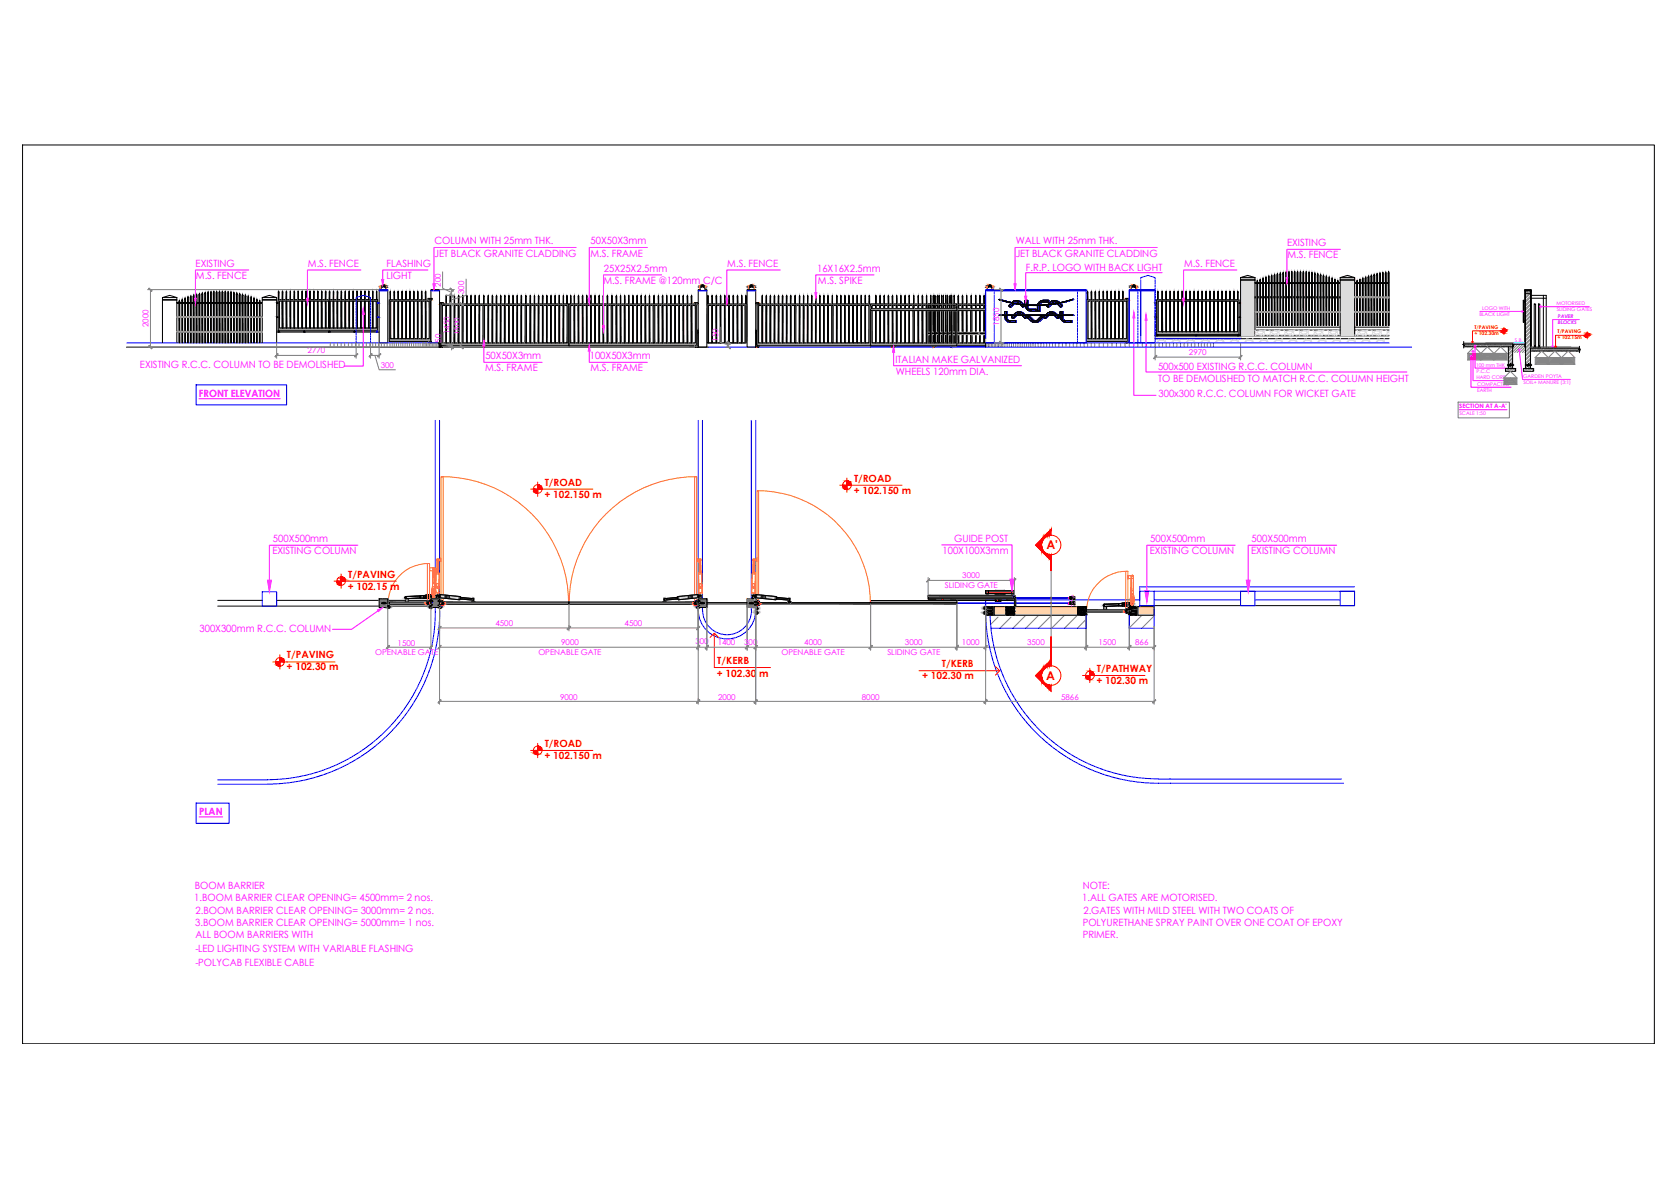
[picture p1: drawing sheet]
<svg xmlns="http://www.w3.org/2000/svg" width="420mm" height="297mm" viewBox="0 0 420 297" stroke-linecap="round" stroke-linejoin="round" font-family="sans-serif">
<defs><g id="words">
<g font-size="3" fill="#f00">
<text x="261.8" y="137.5">A'</text>
<text x="261.8" y="170.2">A</text>
</g>
<g font-size="2.5" fill="#f0f">
<text x="108.7" y="61.2">COLUMN WITH 25mm THK.</text>
<text x="108.8" y="64.2">JET BLACK GRANITE CLADDING</text>
<text x="147.8" y="64.2">M.S. FRAME</text>
<text x="147.8" y="61.2">50X50X3mm</text>
<text x="254.2" y="61.2">WALL WITH 25mm THK.</text>
<text x="254.2" y="64.2">JET BLACK GRANITE CLADDING</text>
<text x="322.1" y="61.6">EXISTING</text>
<text x="322.2" y="64.7">M.S. FENCE</text>
<text x="49" y="66.8">EXISTING</text>
<text x="49" y="69.8">M.S. FENCE</text>
<text x="77.1" y="66.8">M.S. FENCE</text>
<text x="96.7" y="66.8">FLASHING</text>
<text x="96.7" y="69.8">LIGHT</text>
<text x="151" y="71.1">M.S. FRAME @120mm C/C</text>
<text x="151.1" y="68">25X25X2.5mm</text>
<text x="182" y="66.8">M.S. FENCE</text>
<text x="204.5" y="68">16X16X2.5mm</text>
<text x="204.7" y="71.1">M.S. SPIKE</text>
<text x="256.7" y="67.8">F.R.P. LOGO WITH BACK LIGHT</text>
<text x="296.3" y="66.8">M.S. FENCE</text>
<text x="121.5" y="89.9">50X50X3mm</text>
<text x="147.6" y="89.9">100X50X3mm</text>
<text x="35" y="92.1">EXISTING R.C.C. COLUMN TO BE DEMOLISHED</text>
<text x="121.4" y="93">M.S. FRAME</text>
<text x="147.8" y="93">M.S. FRAME</text>
<text x="224.1" y="90.8">ITALIAN MAKE GALVANIZED</text>
<text x="224.2" y="93.8">WHEELS 120mm DIA.</text>
<text x="289.8" y="92.7">500x500 EXISTING R.C.C. COLUMN</text>
<text x="289.8" y="95.7">TO BE DEMOLISHED TO MATCH R.C.C. COLUMN HEIGHT</text>
<text x="49.8" y="99.2">FRONT ELEVATION</text>
<text x="289.9" y="99.4">300x300 R.C.C. COLUMN FOR WICKET GATE</text>
<text x="68.3" y="135.7">500X500mm</text>
<text x="238.8" y="135.6">GUIDE POST</text>
<text x="287.8" y="135.7">500X500mm</text>
<text x="313.2" y="135.7">500X500mm</text>
<text x="68.2" y="138.7">EXISTING COLUMN</text>
<text x="235.9" y="138.6">100X100X3mm</text>
<text x="287.8" y="138.7">EXISTING COLUMN</text>
<text x="313.1" y="138.7">EXISTING COLUMN</text>
<text x="49.9" y="158.2">300X300mm R.C.C. COLUMN</text>
<text x="49.8" y="203.9">PLAN</text>
<text x="48.6" y="225.6">1.BOOM BARRIER CLEAR OPENING= 4500mm= 2 nos.</text>
<text x="48.7" y="222.5">BOOM BARRIER</text>
<text x="270.8" y="225.6">1.ALL GATES ARE MOTORISED.</text>
<text x="270.9" y="222.5">NOTE:</text>
<text x="48.9" y="231.6">3.BOOM BARRIER CLEAR OPENING= 5000mm= 1 nos.</text>
<text x="48.9" y="228.6">2.BOOM BARRIER CLEAR OPENING= 3000mm= 2 nos.</text>
<text x="270.9" y="231.6">POLYURETHANE SPRAY PAINT OVER ONE COAT OF EPOXY</text>
<text x="271.1" y="228.6">2.GATES WITH MILD STEEL WITH TWO COATS OF</text>
<text x="48.9" y="234.7">ALL BOOM BARRIERS WITH</text>
<text x="49" y="238.2">-LED LIGHTING SYSTEM WITH VARIABLE FLASHING</text>
<text x="270.9" y="234.7">PRIMER.</text>
<text x="49" y="241.7">-POLYCAB FLEXIBLE CABLE</text>
</g>
<g font-size="2.5" fill="#f00">
<text x="136.2" y="124.5">+ 102.150 m</text>
<text x="136.3" y="121.5">T/ROAD</text>
<text x="213.6" y="123.6">+ 102.150 m</text>
<text x="213.7" y="120.5">T/ROAD</text>
<text x="87" y="147.6">+ 102.15 m</text>
<text x="87.1" y="144.5">T/PAVING</text>
<text x="71.7" y="167.8">+ 102.30 m</text>
<text x="71.8" y="164.7">T/PAVING</text>
<text x="179.5" y="166.3">T/KERB</text>
<text x="235.7" y="167">T/KERB</text>
<text x="179.4" y="169.3">+ 102.30 m</text>
<text x="230.8" y="170">+ 102.30 m</text>
<text x="274.4" y="171.2">+ 102.30 m</text>
<text x="274.5" y="168.1">T/PATHWAY</text>
<text x="136.2" y="189.9">+ 102.150 m</text>
<text x="136.3" y="186.9">T/ROAD</text>
</g>
<g font-size="2" fill="#f0f">
<text x="110.3" y="71.8" transform="rotate(-90 110.3 71.8)">200</text>
<text x="116.2" y="73.6" transform="rotate(-90 116.2 73.6)">300</text>
<text x="37.1" y="81.9" transform="rotate(-90 37.1 81.9)">2000</text>
<text x="112.5" y="83.7" transform="rotate(-90 112.5 83.7)">1450</text>
<text x="115" y="83.8" transform="rotate(-90 115 83.8)">1500</text>
<text x="250" y="81.5" transform="rotate(-90 250 81.5)">1850</text>
<text x="77" y="88.4">2770</text>
<text x="110.4" y="85.7" transform="rotate(-90 110.4 85.7)">50</text>
<text x="179.7" y="85.6" transform="rotate(-90 179.7 85.6)">150</text>
<text x="297.5" y="88.9">2970</text>
<text x="95.3" y="92.1">300</text>
<text x="236.4" y="147">SLIDING GATE</text>
<text x="240.8" y="144.6">3000</text>
<text x="99.5" y="161.5">1500</text>
<text x="124" y="156.7">4500</text>
<text x="140.4" y="161.5">9000</text>
<text x="156.3" y="156.7">4500</text>
<text x="174" y="161.2">300</text>
<text x="179.6" y="161.5">1400</text>
<text x="186.2" y="161.4">300</text>
<text x="201.3" y="161.4">4000</text>
<text x="226.5" y="161.5">3000</text>
<text x="240.7" y="161.5">1000</text>
<text x="257" y="161.5">3500</text>
<text x="274.9" y="161.5">1500</text>
<text x="284.1" y="161.5">866</text>
<text x="93.9" y="164">OPENABLE GATE</text>
<text x="134.7" y="163.9">OPENABLE GATE</text>
<text x="195.6" y="163.8">OPENABLE GATE</text>
<text x="222.1" y="163.9">SLIDING GATE</text>
<text x="140.1" y="175">9000</text>
<text x="179.7" y="175">2000</text>
<text x="215.7" y="175">8000</text>
<text x="265.5" y="175">5866</text>
</g>
<text font-size="1.5" fill="#f0f" x="365.2" y="102.2">SECTION AT A-A'</text>
<g font-size="1.3" fill="#f0f">
<text x="370.9" y="77.5">LOGO WITH</text>
<text x="389.5" y="76.3">MOTORISED</text>
<text x="389.6" y="77.9">SLIDING GATES</text>
<text x="370.2" y="79">BLACK LIGHT</text>
<text x="379.1" y="85.6">S.B.</text>
<text x="369.4" y="91.8">100 mm THK</text>
<text x="369.5" y="93.3">P.C.C</text>
<text x="369.5" y="94.7">HARD CORE</text>
<text x="381.2" y="94.6">GARDEN POYTA</text>
<text x="369.6" y="98">EARTH</text>
<text x="369.7" y="96.6">COMPACTED</text>
<text x="381.2" y="96.2">SOIL+ MANURE (3:1)</text>
<text x="365.2" y="103.8">SCALE 1:50</text>
</g>
<g font-size="1.3" fill="#f00">
<text x="368.9" y="83.9">+ 102.30m</text>
<text x="369" y="82.3">T/PAVING</text>
<text x="389.8" y="83.4">T/PAVING</text>
<text x="389.7" y="84.9">+ 102.15m</text>
</g>
<g font-size="1.3" fill="#bf00ff">
<text x="389.9" y="79.6">PAVER</text>
<text x="389.9" y="81.2">BLOCKS</text>
</g>
</g></defs>
<!-- layer: 50X50_PIPE -->
<g fill="#989898" stroke="#989898" stroke-width=".25">
<path d="M94.2 72.8l.1 .3z"/>
<path d="M108.6 149.9l.3-.1z"/>
<path d="M108.2 149.8l.6-.1z"/>
<path d="M108.1 149.8h.1z"/>
<path d="M108 149.9l.2-.1z"/>
<path d="M107.3 149.8l1-.2z"/>
<path d="M106.1 149.4l2.5-.4z"/>
<path d="M106.1 149.1l.3-.1z"/>
<path d="M283.4 151.8h.2z"/>
<path d="M283 151.8l.6-.1z"/>
<path d="M282.8 151.8h.2z"/>
<path d="M282.1 151.7l1-.2z"/>
<path d="M280.9 151.4l2.5-.5z"/>
<path d="M280.9 151l.2-.1z"/>
<path d="M246.6 76.5v9.3z"/>
<path d="M233.6 73.9v.3z"/>
<path d="M234.6 73.9l-.1 .3z"/>
<path d="M235.6 73.9l.1 .3z"/>
<path d="M236.7 73.9v.3z"/>
<path d="M237.8 73.9l-.1 .3z"/>
<path d="M238.8 73.9l.1 .3z"/>
<path d="M239.8 73.9l-.1 .3z"/>
<path d="M240.8 73.9l.1 .3z"/>
<path d="M241.9 73.9v.3z"/>
<path d="M243 73.9l.1 .3z"/>
<path d="M244.2 73.9l-.1 .3z"/>
<path d="M245.2 73.9l.1 .3z"/>
<path d="M246.3 73.9v.3z"/>
<path d="M216.5 73.9l.1 .3z"/>
<path d="M215.5 73.9l.1 .3z"/>
<path d="M214.5 73.9l.1 .3z"/>
<path d="M213.5 73.9v.3z"/>
<path d="M212.4 73.9l.1 .3z"/>
<path d="M211.4 73.9l.1 .3z"/>
<path d="M210.4 73.9l.1 .3z"/>
<path d="M209.4 73.9l.1 .3z"/>
<path d="M208.3 73.9v.3z"/>
<path d="M207.2 73.9v.3z"/>
<path d="M206.2 73.9v.3z"/>
<path d="M205.2 73.9v.3z"/>
<path d="M204.1 73.9l.1 .3z"/>
<path d="M203.1 73.9v.3z"/>
<path d="M202.1 73.9l.1 .3z"/>
<path d="M201.1 73.9v.3z"/>
<path d="M200.1 73.9l-.1 .3z"/>
<path d="M199 73.9l-.1 .3z"/>
<path d="M197.9 73.9l-.1 .3z"/>
<path d="M196.9 73.9l-.1 .3z"/>
<path d="M195.8 73.9v.3z"/>
<path d="M194.8 73.9l-.1 .3z"/>
<path d="M193.8 73.9l-.1 .3z"/>
<path d="M192.8 73.9l-.1 .3z"/>
<path d="M191.8 73.9l-.1 .3z"/>
<path d="M190.8 73.9l-.1 .3z"/>
<path d="M217.5 73.9l.1 .3z"/>
<path d="M273.1 72.9v.2z"/>
<path d="M274.1 72.9l-.1 .2z"/>
<path d="M275.1 72.9v.2z"/>
<path d="M276.1 72.9l.1 .2z"/>
<path d="M277 72.9l.1 .2z"/>
<path d="M278.1 72.9l-.1 .2z"/>
<path d="M279 72.9l-.1 .2z"/>
<path d="M280 72.9v.2z"/>
<path d="M281 72.9l.1 .2z"/>
<path d="M272.1 72.9l.1 .2z"/>
<path d="M143.7 73.9v.3z"/>
<path d="M144.8 73.9v.3z"/>
<path d="M145.8 73.9l-.1 .3z"/>
<path d="M146.8 73.9l.1 .3z"/>
<path d="M147.9 73.9l-.1 .3z"/>
<path d="M148.9 73.9v.3z"/>
<path d="M150 73.9l-.1 .3z"/>
<path d="M151 73.9v.3z"/>
<path d="M152 73.9l.1 .3z"/>
<path d="M153.1 73.9l.1 .3z"/>
<path d="M154.3 73.9l-.1 .3z"/>
<path d="M155.3 73.9v.3z"/>
<path d="M156.3 73.9l.1 .3z"/>
<path d="M157.4 73.9l-.1 .3z"/>
<path d="M158.4 73.9l.1 .3z"/>
<path d="M159.4 73.9v.3z"/>
<path d="M160.5 73.9v.3z"/>
<path d="M161.5 73.9l-.1 .3z"/>
<path d="M162.5 73.9l.1 .3z"/>
<path d="M163.7 73.9l-.1 .3z"/>
<path d="M164.8 73.9v.3z"/>
<path d="M165.8 73.9l-.1 .3z"/>
<path d="M166.8 73.9l.1 .3z"/>
<path d="M167.9 73.9l.1 .3z"/>
<path d="M168.9 73.9l-.1 .3z"/>
<path d="M169.9 73.9l.1 .3z"/>
<path d="M171 73.9l-.1 .3z"/>
<path d="M172 73.9l.1 .3z"/>
<path d="M173.1 73.9l-.1 .3z"/>
<path d="M142.8 73.9l.1 .3z"/>
<path d="M141 73.9v.3z"/>
<path d="M139.9 73.9l.1 .3z"/>
<path d="M138.9 73.9l.1 .3z"/>
<path d="M137.9 73.9l-.1 .3z"/>
<path d="M136.8 73.9l.1 .3z"/>
<path d="M135.8 73.9l-.1 .3z"/>
<path d="M134.8 73.9v.3z"/>
<path d="M133.7 73.9v.3z"/>
<path d="M132.7 73.9l.1 .3z"/>
<path d="M131.6 73.9v.3z"/>
<path d="M130.4 73.9l.1 .3z"/>
<path d="M129.4 73.9l.1 .3z"/>
<path d="M128.4 73.9l.1 .3z"/>
<path d="M127.4 73.9l-.1 .3z"/>
<path d="M126.3 73.9v.3z"/>
<path d="M125.3 73.9l.1 .3z"/>
<path d="M124.3 73.9l-.1 .3z"/>
<path d="M123.2 73.9l.1 .3z"/>
<path d="M122.2 73.9l-.1 .3z"/>
<path d="M121 73.9l.1 .3z"/>
<path d="M119.9 73.9v.3z"/>
<path d="M118.9 73.9l.1 .3z"/>
<path d="M117.9 73.9l-.1 .3z"/>
<path d="M116.8 73.9l.1 .3z"/>
<path d="M115.8 73.9v.3z"/>
<path d="M114.8 73.9l-.1 .3z"/>
<path d="M113.7 73.9l.1 .3z"/>
<path d="M112.7 73.9l-.1 .3z"/>
<path d="M111.6 73.9l.1 .3z"/>
<path d="M141.9 73.9l.1 .3z"/>
<path d="M98.7 72.9v.2z"/>
<path d="M99.6 72.9l.1 .2z"/>
<path d="M100.6 72.9v.2z"/>
<path d="M101.6 72.9l-.1 .2z"/>
<path d="M102.6 72.9v.2z"/>
<path d="M103.6 72.9v.2z"/>
<path d="M104.5 72.9l.1 .2z"/>
<path d="M105.6 72.9l-.1 .2z"/>
<path d="M106.5 72.9l-.1 .2z"/>
<path d="M97.7 72.9v.2z"/>
<path d="M219.2 73.9l.1 .3z"/>
<path d="M220.2 73.9l.1 .3z"/>
<path d="M221.3 73.9l-.1 .3z"/>
<path d="M222.3 73.9l.1 .3z"/>
<path d="M223.4 73.9l-.1 .3z"/>
<path d="M224.4 73.9l.1 .3z"/>
<path d="M225.4 73.9l.1 .3z"/>
<path d="M226.5 73.9l-.1 .3z"/>
<path d="M227.5 73.9l.1 .3z"/>
<path d="M228.7 73.9v.3z"/>
<path d="M229.8 73.9v.3z"/>
<path d="M230.8 73.9l.1 .3z"/>
<path d="M231.9 73.9l-.1 .3z"/>
<path d="M232.9 73.9l-.1 .3z"/>
<path d="M233.9 73.9l.1 .3z"/>
<path d="M235 73.9v.3z"/>
<path d="M236.1 73.9l-.1 .3z"/>
<path d="M237.1 73.9l.1 .3z"/>
<path d="M238.1 73.9l.1 .3z"/>
<path d="M178.2 73.9l.1 .3z"/>
<path d="M179.3 73.9v.3z"/>
<path d="M180.3 73.9l.1 .3z"/>
<path d="M181.4 73.9l.1 .3z"/>
<path d="M182.4 73.9l.1 .3z"/>
<path d="M183.5 73.9l.1 .3z"/>
<path d="M184.5 73.9l.1 .3z"/>
<path d="M185.6 73.9l.1 .3z"/>
<path d="M186.7 73.9v.3z"/>
<path d="M177.1 73.9l.1 .3z"/>
<path d="M324.7 67.9l.1 .3h-.2z"/>
<path d="M324 67.9l.1 .3h-.2z"/>
<path d="M323.3 67.9l.1 .4h-.2z"/>
<path d="M322.6 67.9v.4h-.1z"/>
<path d="M321.8 68l.1 .4h-.2z"/>
<path d="M321.1 68.1l.1 .4h-.2z"/>
<path d="M320.4 68.2l.1 .5h-.2z"/>
<path d="M319.7 68.4l.1 .4h-.2z"/>
<path d="M319 68.6v.4h-.1z"/>
<path d="M318.2 68.8l.1 .4h-.2z"/>
<path d="M317.5 69l.1 .4h-.2z"/>
<path d="M316.8 69.3l.1 .3h-.2z"/>
<path d="M316.1 69.5l.1 .4h-.2z"/>
<path d="M315.4 69.9v.3h-.1z"/>
<path d="M314.6 70.1l.1 .5h-.1z"/>
<path d="M325.4 67.9l.1 .3h-.2z"/>
<path d="M326.2 67.9v.4h-.1z"/>
<path d="M326.9 67.9l.1 .4h-.2z"/>
<path d="M327.6 68l.1 .4h-.2z"/>
<path d="M328.3 68.1l.1 .4h-.2z"/>
<path d="M329 68.2l.1 .5h-.2z"/>
<path d="M329.7 68.4l.1 .4h-.1z"/>
<path d="M330.5 68.6l.1 .4h-.2z"/>
<path d="M331.2 68.8l.1 .4h-.2z"/>
<path d="M331.9 69l.1 .4h-.2z"/>
<path d="M332.6 69.3l.1 .3h-.2z"/>
<path d="M333.3 69.5l.1 .4h-.1z"/>
<path d="M334.1 69.9l.1 .3h-.2z"/>
<path d="M334.8 70.1l.1 .5h-.2z"/>
<path d="M347.5 67.9l.1 .4h-.2z"/>
<path d="M346.8 68l.1 .4h-.2z"/>
<path d="M346 68.1l.2 .4h-.2z"/>
<path d="M345.3 68.2l.2 .5h-.3z"/>
<path d="M344.6 68.4l.1 .4h-.2z"/>
<path d="M343.9 68.6l.1 .4h-.2z"/>
<path d="M343.2 68.8l.1 .4h-.2z"/>
<path d="M342.5 69l.1 .4h-.2z"/>
<path d="M341.8 69.3l.1 .3h-.3z"/>
<path d="M341.1 69.5v.4h-.2z"/>
<path d="M340.3 69.9l.1 .3h-.2z"/>
<path d="M339.6 70.1l.1 .5h-.2z"/>
<path d="M54.9 72.8l.1 .4h-.2z"/>
<path d="M54.2 72.9l.1 .3h-.2z"/>
<path d="M53.5 72.9l.1 .4h-.2z"/>
<path d="M52.8 72.9l.1 .4h-.2z"/>
<path d="M52.1 73l.1 .4h-.2z"/>
<path d="M51.4 73.1v.4h-.2z"/>
<path d="M50.6 73.2l.1 .4h-.2z"/>
<path d="M49.9 73.4l.1 .4h-.2z"/>
<path d="M49.2 73.6l.1 .4h-.2z"/>
<path d="M48.5 73.7l.1 .5h-.2z"/>
<path d="M47.8 74l.1 .4h-.3z"/>
<path d="M47 74.2l.1 .4h-.2z"/>
<path d="M46.3 74.5l.1 .4h-.2z"/>
<path d="M45.6 74.8l.1 .4h-.2z"/>
<path d="M44.9 75.1l.1 .4h-.2z"/>
<path d="M55.6 72.9l.2 .3h-.2z"/>
<path d="M56.4 72.9l.1 .4h-.2z"/>
<path d="M57.1 72.9l.1 .4h-.2z"/>
<path d="M57.8 73l.1 .4h-.2z"/>
<path d="M58.5 73.1l.1 .4h-.2z"/>
<path d="M59.2 73.2l.2 .4h-.2z"/>
<path d="M60 73.4l.1 .4h-.2z"/>
<path d="M60.7 73.6l.1 .4h-.2z"/>
<path d="M61.4 73.7l.1 .5h-.2z"/>
<path d="M62.1 74l.1 .4h-.2z"/>
<path d="M62.8 74.2l.1 .4h-.1z"/>
<path d="M63.6 74.5v.4h-.1z"/>
<path d="M64.3 74.8l.1 .4h-.2z"/>
<path d="M65 75.1l.1 .4h-.2z"/>
<path d="M93.3 72.8l-.1 .3z"/>
<path d="M92.3 72.8l-.1 .3z"/>
<path d="M91.3 72.8l-.1 .3z"/>
<path d="M90.3 72.8l.1 .3z"/>
<path d="M89.3 72.8l.1 .3z"/>
<path d="M88.4 72.8l-.1 .3z"/>
<path d="M87.4 72.8l-.1 .3z"/>
<path d="M86.4 72.8l-.1 .3z"/>
<path d="M85.4 72.8l.1 .3z"/>
<path d="M84.4 72.8l.1 .3z"/>
<path d="M83.5 72.8v.3z"/>
<path d="M82.5 72.8l-.1 .3z"/>
<path d="M81.5 72.8l-.1 .3z"/>
<path d="M80.5 72.8l.1 .3z"/>
<path d="M79.5 72.8l.1 .3z"/>
<path d="M78.5 72.8l.1 .3z"/>
<path d="M77.6 72.8l-.1 .3z"/>
<path d="M297.8 72.9l.1 .2z"/>
<path d="M298.8 72.9v.2z"/>
<path d="M299.8 72.9l-.1 .2z"/>
<path d="M300.8 72.9l.1 .2z"/>
<path d="M301.8 72.9l-.1 .2z"/>
<path d="M290.8 72.9l.1 .2z"/>
<path d="M289.7 72.9v.2z"/>
<path d="M302.8 72.9l.1 .2z"/>
<path d="M303.8 72.9v.2z"/>
<path d="M304.8 72.9l-.1 .2z"/>
<path d="M305.8 72.9l.1 .2z"/>
<path d="M291.8 72.9l-.1 .2z"/>
<path d="M292.8 72.9l.1 .2z"/>
<path d="M306.8 72.9l-.1 .2z"/>
<path d="M293.8 72.9v.2z"/>
<path d="M294.8 72.9l-.1 .2z"/>
<path d="M307.8 72.9l.1 .2z"/>
<path d="M295.8 72.9l.1 .2z"/>
<path d="M309.7 72.9l.1 .2z"/>
<path d="M296.8 72.9l-.1 .2z"/>
<path d="M76.6 72.8l-.1 .3z"/>
<path d="M75.6 72.8l-.1 .3z"/>
<path d="M74.6 72.8l.1 .3z"/>
<path d="M73.6 72.8l.1 .3z"/>
<path d="M72.7 72.8v.3z"/>
<path d="M71.7 72.8l-.1 .3z"/>
<path d="M70.7 72.8l-.1 .3z"/>
<path d="M69.7 72.8l.1 .3z"/>
<path d="M308.8 72.9v.2z"/>
<path d="M299.7 75.4l.2 7.6v-7.6zM299.7 75.4l.2 7.6h-.2z"/>
<path d="M69.6 75l24.9 .4v-.4zM69.6 75l24.9 .4h-24.9z"/>
<path d="M94.2 75.4l.3 6.7v-6.7zM94.2 75.4l.3 6.7h-.3z"/>
<path d="M69.6 75.4l.3 6.7v-6.7zM69.6 75.4l.3 6.7h-.3z"/>
<path d="M69.6 82.1l24.9 .7v-.7zM69.6 82.1l24.9 .7h-24.9z"/>
<path d="M94.2 73.1l.1 1.9zM94.2 73.1l.1 1.9z"/>
<path d="M93.2 75.4l.2 6.7v-6.7zM93.2 75.4l.2 6.7h-.2z"/>
<path d="M92.2 75.4l.2 6.7v-6.7zM92.2 75.4l.2 6.7h-.2z"/>
<path d="M91.2 75.4l.2 6.7v-6.7zM91.2 75.4l.2 6.7h-.2z"/>
<path d="M90.2 75.4l.2 6.7v-6.7zM90.2 75.4l.2 6.7h-.2z"/>
<path d="M89.3 75.4l.1 6.7v-6.7zM89.3 75.4l.1 6.7h-.1z"/>
<path d="M88.3 75.4l.1 6.7v-6.7zM88.3 75.4l.1 6.7h-.1z"/>
<path d="M87.3 75.4l.2 6.7v-6.7zM87.3 75.4l.2 6.7h-.2z"/>
<path d="M86.3 75.4l.2 6.7v-6.7zM86.3 75.4l.2 6.7h-.2z"/>
<path d="M85.3 75.4l.2 6.7v-6.7zM85.3 75.4l.2 6.7h-.2z"/>
<path d="M84.3 75.4l.2 6.7v-6.7zM84.3 75.4l.2 6.7h-.2z"/>
<path d="M83.4 75.4l.1 6.7v-6.7zM83.4 75.4l.1 6.7h-.1z"/>
<path d="M82.4 75.4l.2 6.7v-6.7zM82.4 75.4l.2 6.7h-.2z"/>
<path d="M81.4 75.4l.2 6.7v-6.7zM81.4 75.4l.2 6.7h-.2z"/>
<path d="M80.4 75.4l.2 6.7v-6.7zM80.4 75.4l.2 6.7h-.2z"/>
<path d="M79.4 75.4l.2 6.7v-6.7zM79.4 75.4l.2 6.7h-.2z"/>
<path d="M78.5 75.4l.1 6.7v-6.7zM78.5 75.4l.1 6.7h-.1z"/>
<path d="M88.6 82.8l.3 .3v-.3zM88.6 82.8l.3 .3h-.3z"/>
<path d="M69.6 82.8l.3 .3v-.3zM69.6 82.8l.3 .3h-.3z"/>
<path d="M94.2 82.8l.3 .3v-.3zM94.2 82.8l.3 .3h-.3z"/>
<path d="M69.2 75.7l.4 .2v-.2zM69.2 75.7l.4 .2h-.4z"/>
<path d="M69.2 79.3l.4 .2v-.2zM69.2 79.3l.4 .2h-.4z"/>
<path d="M94.5 75.7l.4 .2v-.2zM94.5 75.7l.4 .2h-.4z"/>
<path d="M94.5 79.3l.4 .2v-.2zM94.5 79.3l.4 .2h-.4z"/>
<path d="M289.4 75l20.7 .4v-.4zM289.4 75l20.7 .4h-20.7z"/>
<path d="M309.7 75.4l.4 7.6v-7.6zM309.7 75.4l.4 7.6h-.4z"/>
<path d="M289.4 75.4l.4 7.6v-7.6zM289.4 75.4l.4 7.6h-.4z"/>
<path d="M289.4 83l20.7 .7v-.7zM289.4 83l20.7 .7h-20.7z"/>
<path d="M290.7 75.4l.2 7.6v-7.6zM290.7 75.4l.2 7.6h-.2z"/>
<path d="M299.1 83.7l.4 .3v-.3zM299.1 83.7l.4 .3h-.4z"/>
<path d="M289.4 83.7l.4 .3v-.3zM289.4 83.7l.4 .3h-.4z"/>
<path d="M309.7 83.7l.4 .3v-.3zM309.7 83.7l.4 .3h-.4z"/>
<path d="M289.1 75.7l.3 .2v-.2zM289.1 75.7l.3 .2h-.3z"/>
<path d="M289.1 79.3l.3 .2v-.2zM289.1 79.3l.3 .2h-.3z"/>
<path d="M310.1 75.7l.3 .2v-.2zM310.1 75.7l.3 .2h-.3z"/>
<path d="M310.1 79.3l.3 .2v-.2zM310.1 79.3l.3 .2h-.3z"/>
<path d="M291.7 75.4l.2 7.6v-7.6zM291.7 75.4l.2 7.6h-.2z"/>
<path d="M292.7 75.4l.2 7.6v-7.6zM292.7 75.4l.2 7.6h-.2z"/>
<path d="M293.7 75.4l.2 7.6v-7.6zM293.7 75.4l.2 7.6h-.2z"/>
<path d="M294.7 75.4l.2 7.6v-7.6zM294.7 75.4l.2 7.6h-.2z"/>
<path d="M295.7 75.4l.2 7.6v-7.6zM295.7 75.4l.2 7.6h-.2z"/>
<path d="M296.7 75.4l.2 7.6v-7.6zM296.7 75.4l.2 7.6h-.2z"/>
<path d="M297.7 75.4l.2 7.6v-7.6zM297.7 75.4l.2 7.6h-.2z"/>
<path d="M298.7 75.4l.2 7.6v-7.6zM298.7 75.4l.2 7.6h-.2z"/>
<path d="M300.7 75.4l.2 7.6v-7.6zM300.7 75.4l.2 7.6h-.2z"/>
<path d="M301.7 75.4l.2 7.6v-7.6zM301.7 75.4l.2 7.6h-.2z"/>
<path d="M302.7 75.4l.2 7.6v-7.6zM302.7 75.4l.2 7.6h-.2z"/>
<path d="M303.7 75.4l.2 7.6v-7.6zM303.7 75.4l.2 7.6h-.2z"/>
<path d="M304.7 75.4l.2 7.6v-7.6zM304.7 75.4l.2 7.6h-.2z"/>
<path d="M305.7 75.4l.2 7.6v-7.6zM305.7 75.4l.2 7.6h-.2z"/>
<path d="M306.7 75.4l.2 7.6v-7.6zM306.7 75.4l.2 7.6h-.2z"/>
<path d="M307.7 75.4l.2 7.6v-7.6zM307.7 75.4l.2 7.6h-.2z"/>
<path d="M77.5 75.4l.2 6.7v-6.7zM77.5 75.4l.2 6.7h-.2z"/>
<path d="M76.5 75.4l.2 6.7v-6.7zM76.5 75.4l.2 6.7h-.2z"/>
<path d="M75.5 75.4l.2 6.7v-6.7zM75.5 75.4l.2 6.7h-.2z"/>
<path d="M74.5 75.4l.2 6.7v-6.7zM74.5 75.4l.2 6.7h-.2z"/>
<path d="M73.5 75.4l.2 6.7v-6.7zM73.5 75.4l.2 6.7h-.2z"/>
<path d="M72.6 75.4l.1 6.7v-6.7zM72.6 75.4l.1 6.7h-.1z"/>
<path d="M71.6 75.4l.2 6.7v-6.7zM71.6 75.4l.2 6.7h-.2z"/>
<path d="M70.6 75.4l.2 6.7v-6.7zM70.6 75.4l.2 6.7h-.2z"/>
<path d="M82.2 82.8l.4 .3v-.3zM82.2 82.8l.4 .3h-.4z"/>
<path d="M82.2 75.4l.4 6.7v-6.7zM82.2 75.4l.4 6.7h-.4z"/>
<path d="M75.9 82.8l.4 .3v-.3zM75.9 82.8l.4 .3h-.4z"/>
<path d="M308.7 75.4l.2 7.6v-7.6zM308.7 75.4l.2 7.6h-.2z"/>
<path d="M108.6 149.9l.3-.1zM108.6 149.9l.3-.1z"/>
<path d="M108 149.9l.8-.1zM108 149.9l.8-.1z"/>
<path d="M108.1 149.8l.7-.1zM108.1 149.8l.7-.1z"/>
<path d="M108.1 149.7v.1l.7-.1zM108.1 149.7l.7-.2v.2z"/>
<path d="M108.1 149.7l.7-.2zM108.5 149.6l.3-.1z"/>
<path d="M108.5 149.6l.3-.1zM108.5 149.5h.3zM108.5 149.5h.3zM108.5 149.5h.3z"/>
<path d="M108.5 149.5h.3zM108.7 149.5l.1-.1zM108.7 149.5l.1-.1zM108.7 149.5l.1-.1z"/>
<path d="M108.6 149h.2zM108.6 149h.2z"/>
<path d="M108.6 149h.2zM108.6 149l.2-.1z"/>
<path d="M108.6 149l.2-.1zM108.6 149l.2-.1z"/>
<path d="M108.6 149l.2-.1zM108.6 149l.2-.1zM108.4 148.9h.4z"/>
<path d="M107.1 149.8l1.2-.2zM107.1 149.8l1.6-.3z"/>
<path d="M107 149.8l1.7-.3zM107 149.8l1.7-.4z"/>
<path d="M106.9 149.7l1.8-.3zM106.9 149.7l1.9-.3z"/>
<path d="M106.7 149.7l2.1-.3zM106.7 149.7l2.1-.3zM106.7 149.7l2.1-.3zM106.7 149.7l2.1-.3z"/>
<path d="M106.6 149.7l2.2-.3zM106.6 149.7l2.2-.4z"/>
<path d="M106.4 149.7l2.4-.4zM106.4 149.7l2.4-.4z"/>
<path d="M106.4 149.7l2.4-.4zM106.4 149.7l2.4-.4z"/>
<path d="M106.1 149.7l2.7-.4zM106.1 149.7l2.7-.5zM106.1 149.7l2.7-.5zM106.1 149.7l2.7-.5z"/>
<path d="M106.1 149.6l2.7-.4zM106.1 149.6l2.7-.5z"/>
<path d="M106.1 149.6l2.7-.5zM106.1 149.6l2.7-.5z"/>
<path d="M106.1 149.6l2.7-.5zM106.1 149.6l2.7-.5z"/>
<path d="M106.1 149.5l2.7-.4zM106.1 149.5l2.7-.4z"/>
<path d="M106.1 149.5l2.6-.5zM106.1 149.5l2.6-.5z"/>
<path d="M106.1 149.4l2.6-.4zM106.1 149.4l2.6-.4zM106.1 149.4l2.5-.4z"/>
<path d="M106.1 149.2v.2l2.5-.4zM106.1 149.2l1.8-.4 .7 .2z"/>
<path d="M106.1 149.1v.1l1.8-.4zM106.1 149.1l1.8-.3z"/>
<path d="M106.4 149l.8-.2zM106.5 149l.7-.2zM106.5 149l.7-.2z"/>
<path d="M106.1 149.1l.3-.1zM106.1 149h.3z"/>
<path d="M142.4 151.2l31.9-.5v.5zM142.4 150.7v.5l31.9-.5z"/>
<path d="M110.4 150.7v.5h31.9zM110.4 150.7h31.9v.5z"/>
<path d="M97.4 150.7v.5h10.4zM97.4 150.7h10.4v.5z"/>
<path d="M283.4 151.8h.2zM283.4 151.8h.2z"/>
<path d="M282.8 151.8h.8zM282.8 151.8h.8z"/>
<path d="M282.8 151.8l.8-.1zM282.8 151.8l.8-.2z"/>
<path d="M282.8 151.6v.2l.8-.2zM282.8 151.6l.8-.1v.1z"/>
<path d="M282.8 151.6l.8-.1zM283.2 151.5l.4-.1z"/>
<path d="M283.2 151.5l.4-.1zM283.3 151.5l.3-.1zM283.3 151.5l.3-.1zM283.3 151.5l.3-.1z"/>
<path d="M283.3 151.5l.3-.1zM283.4 151.4h.2z"/>
<path d="M283.4 150.9l.2 .1zM283.4 150.9l.2 .1z"/>
<path d="M283.4 150.9h.2zM283.4 150.9h.2z"/>
<path d="M283.3 150.9h.3zM283.3 150.9h.3z"/>
<path d="M283.3 150.9h.3zM283.3 150.9h.3zM283.1 150.9h.5z"/>
<path d="M281.9 151.7l1.2-.2zM281.9 151.7l1.6-.3z"/>
<path d="M281.8 151.7l1.7-.3zM281.8 151.7l1.7-.3z"/>
<path d="M281.7 151.7l1.8-.3zM281.7 151.7l1.8-.4z"/>
<path d="M281.5 151.7l2-.4zM281.5 151.7l2.1-.4zM281.5 151.7l2.1-.4zM281.5 151.7l2.1-.4z"/>
<path d="M281.3 151.7l2.3-.4zM281.3 151.7l2.3-.4z"/>
<path d="M281.2 151.6l2.4-.3zM281.2 151.6l2.4-.4z"/>
<path d="M281.1 151.6l2.5-.4zM281.1 151.6l2.5-.4z"/>
<path d="M280.9 151.6l2.7-.4zM280.9 151.6l2.7-.5zM280.9 151.6l2.7-.5zM280.9 151.6l2.7-.5z"/>
<path d="M280.9 151.6l2.7-.5zM280.9 151.6l2.7-.5z"/>
<path d="M280.9 151.6l2.7-.5zM280.9 151.6l2.7-.5z"/>
<path d="M280.9 151.5l2.6-.5zM280.9 151.5l2.6-.5z"/>
<path d="M280.9 151.5l2.6-.5zM280.9 151.5l2.6-.5z"/>
<path d="M280.9 151.4l2.6-.4zM280.9 151.4l2.6-.4z"/>
<path d="M280.9 151.4l2.5-.4zM280.9 151.4l2.5-.4zM280.9 151.4l2.5-.5z"/>
<path d="M280.9 151.1v.3l2.4-.5zM280.9 151.1l1.7-.3 .7 .1z"/>
<path d="M280.9 151v.1l1.7-.3zM280.9 151l1.7-.2z"/>
<path d="M281.1 150.9l.9-.1zM281.3 150.9l.7-.1zM281.3 150.9l.7-.1z"/>
<path d="M280.9 151l.2-.1zM280.9 151h.2z"/>
<path d="M217.9 150.8v.3h21.6zM217.9 150.8h21.6v.3z"/>
<path d="M232.3 149.4v.4h21.5zM232.3 149.4h21.5v.4z"/>
<path d="M253.8 149.4v2.2h.4zM253.8 149.4h.4v2.2z"/>
<path d="M271.9 152.6v.6h10.4zM271.9 152.6h10.4v.6z"/>
<path d="M189.5 150.8v.3h28.3zM189.5 150.8h28.3v.3z"/>
<path d="M232.3 76.1l14.3 .4v-.4zM232.3 76.1l14.3 .4h-14.3z"/>
<path d="M232.3 76.5l.3 9.3v-9.3zM232.3 76.5l.3 9.3h-.3z"/>
<path d="M232.3 85.8l14.3 .7v-.7zM232.3 85.8l14.3 .7h-14.3z"/>
<path d="M242.9 76.5l.3 9.3v-9.3zM242.9 76.5l.3 9.3h-.3z"/>
<path d="M233.5 76.5l.2 9.3v-9.3zM233.5 76.5l.2 9.3h-.2z"/>
<path d="M234.5 76.5l.2 9.3v-9.3zM234.5 76.5l.2 9.3h-.2z"/>
<path d="M235.6 76.5l.1 9.3v-9.3zM235.6 76.5l.1 9.3h-.1z"/>
<path d="M236.6 76.5l.2 9.3v-9.3zM236.6 76.5l.2 9.3h-.2z"/>
<path d="M237.6 76.5l.2 9.3v-9.3zM237.6 76.5l.2 9.3h-.2z"/>
<path d="M238.7 76.5l.2 9.3v-9.3zM238.7 76.5l.2 9.3h-.2z"/>
<path d="M239.7 76.5l.2 9.3v-9.3zM239.7 76.5l.2 9.3h-.2z"/>
<path d="M240.8 76.5l.2 9.3v-9.3zM240.8 76.5l.2 9.3h-.2z"/>
<path d="M241.8 76.5l.2 9.3v-9.3zM241.8 76.5l.2 9.3h-.2z"/>
<path d="M233.5 74.2l.1 1.9zM233.5 74.2l.1 1.9z"/>
<path d="M234.5 74.2l.2 1.9v-1.9zM234.5 74.2l.2 1.9h-.2z"/>
<path d="M235.6 74.2l.1 1.9v-1.9zM235.6 74.2l.1 1.9h-.1z"/>
<path d="M236.7 74.2v1.9zM236.7 74.2v1.9z"/>
<path d="M237.7 74.2l.1 1.9v-1.9zM237.7 74.2l.1 1.9h-.1z"/>
<path d="M238.7 74.2l.2 1.9v-1.9zM238.7 74.2l.2 1.9h-.2z"/>
<path d="M239.7 74.2l.2 1.9v-1.9zM239.7 74.2l.2 1.9h-.2z"/>
<path d="M240.8 74.2l.1 1.9v-1.9zM240.8 74.2l.1 1.9h-.1z"/>
<path d="M241.9 74.2v1.9zM241.9 74.2v1.9z"/>
<path d="M243 74.2l.1 1.9zM243 74.2l.1 1.9z"/>
<path d="M244.1 76.5l.2 9.3v-9.3zM244.1 76.5l.2 9.3h-.2z"/>
<path d="M245.1 76.5l.2 9.3v-9.3zM245.1 76.5l.2 9.3h-.2z"/>
<path d="M246.2 76.5l.2 9.3v-9.3zM246.2 76.5l.2 9.3h-.2z"/>
<path d="M244.1 74.2l.1 1.9v-1.9zM244.1 74.2l.1 1.9h-.1z"/>
<path d="M245.2 74.2l.1 1.9v-1.9zM245.2 74.2l.1 1.9h-.1z"/>
<path d="M246.2 74.2l.1 1.9zM246.2 74.2l.1 1.9z"/>
<path d="M232.6 83.3l10.3 .4v-.4zM232.6 83.3l10.3 .4h-10.3z"/>
<path d="M243.2 83.3l3.4 .4v-.4zM243.2 83.3l3.4 .4h-3.4z"/>
<path d="M189.5 76.1h28.3l-28.3 .4zM189.5 76.5h28.3v-.4z"/>
<path d="M189.5 76.5h.3l-.3 9.3zM189.8 76.5l-.3 9.3h.3z"/>
<path d="M217.4 76.5h.4l-.4 9.3zM217.8 76.5l-.4 9.3h.4z"/>
<path d="M189.5 85.8h28.3l-28.3 .7zM189.5 86.5h28.3v-.7z"/>
<path d="M208.1 76.5h.4l-.4 9.3zM208.5 76.5l-.4 9.3h.4z"/>
<path d="M198.8 76.5h.4l-.4 9.3zM199.2 76.5l-.4 9.3h.4z"/>
<path d="M216.4 76.5h.2l-.2 9.3zM216.6 76.5l-.2 9.3h.2z"/>
<path d="M215.4 76.5h.2l-.2 9.3zM215.6 76.5l-.2 9.3h.2z"/>
<path d="M214.4 76.5h.2l-.2 9.3zM214.6 76.5l-.2 9.3h.2z"/>
<path d="M213.4 76.5h.1l-.1 9.3zM213.5 76.5l-.1 9.3h.1z"/>
<path d="M212.4 76.5h.1l-.1 9.3zM212.5 76.5l-.1 9.3h.1z"/>
<path d="M211.3 76.5h.2l-.2 9.3zM211.5 76.5l-.2 9.3h.2z"/>
<path d="M210.3 76.5h.2l-.2 9.3zM210.5 76.5l-.2 9.3h.2z"/>
<path d="M209.3 76.5h.2l-.2 9.3zM209.5 76.5l-.2 9.3h.2z"/>
<path d="M216.5 74.2h.1l-.1 1.9zM216.6 74.2l-.1 1.9h.1z"/>
<path d="M215.4 74.2h.2l-.2 1.9zM215.6 74.2l-.2 1.9h.2z"/>
<path d="M214.4 74.2h.2l-.2 1.9zM214.6 74.2l-.2 1.9h.2z"/>
<path d="M213.4 74.2h.1l-.1 1.9zM213.5 74.2l-.1 1.9h.1z"/>
<path d="M212.4 74.2h.1l-.1 1.9zM212.5 74.2l-.1 1.9h.1z"/>
<path d="M211.4 74.2h.1l-.1 1.9zM211.5 74.2l-.1 1.9h.1z"/>
<path d="M210.4 74.2h.1l-.1 1.9zM210.5 74.2l-.1 1.9h.1z"/>
<path d="M209.4 74.2h.1l-.1 1.9zM209.5 74.2l-.1 1.9h.1z"/>
<path d="M208.3 74.2v1.9zM208.3 74.2v1.9z"/>
<path d="M207.1 76.5h.2l-.2 9.3zM207.3 76.5l-.2 9.3h.2z"/>
<path d="M206.1 76.5h.2l-.2 9.3zM206.3 76.5l-.2 9.3h.2z"/>
<path d="M205.1 76.5h.1l-.1 9.3zM205.2 76.5l-.1 9.3h.1z"/>
<path d="M204.1 76.5h.1l-.1 9.3zM204.2 76.5l-.1 9.3h.1z"/>
<path d="M203 76.5h.2l-.2 9.3zM203.2 76.5l-.2 9.3h.2z"/>
<path d="M202 76.5h.2l-.2 9.3zM202.2 76.5l-.2 9.3h.2z"/>
<path d="M201 76.5h.2l-.2 9.3zM201.2 76.5l-.2 9.3h.2z"/>
<path d="M200 76.5h.2l-.2 9.3zM200.2 76.5l-.2 9.3h.2z"/>
<path d="M197.8 76.5h.2l-.2 9.3zM198 76.5l-.2 9.3h.2z"/>
<path d="M196.8 76.5h.1l-.1 9.3zM196.9 76.5l-.1 9.3h.1z"/>
<path d="M195.8 76.5h.1l-.1 9.3zM195.9 76.5l-.1 9.3h.1z"/>
<path d="M194.7 76.5h.2l-.2 9.3zM194.9 76.5l-.2 9.3h.2z"/>
<path d="M193.7 76.5h.2l-.2 9.3zM193.9 76.5l-.2 9.3h.2z"/>
<path d="M192.7 76.5h.2l-.2 9.3zM192.9 76.5l-.2 9.3h.2z"/>
<path d="M191.7 76.5h.2l-.2 9.3zM191.9 76.5l-.2 9.3h.2z"/>
<path d="M190.6 76.5h.3l-.3 9.3zM190.9 76.5l-.3 9.3h.3z"/>
<path d="M207.2 74.2v1.9zM207.2 74.2v1.9z"/>
<path d="M206.1 74.2v1.9zM206.2 74.2l-.1 1.9z"/>
<path d="M205.1 74.2v1.9zM205.2 74.2l-.1 1.9z"/>
<path d="M204.1 74.2v1.9zM204.2 74.2l-.1 1.9z"/>
<path d="M203.1 74.2v1.9zM203.2 74.2l-.1 1.9z"/>
<path d="M202.1 74.2v1.9zM202.2 74.2l-.1 1.9z"/>
<path d="M201.1 74.2v1.9zM201.1 74.2v1.9z"/>
<path d="M200 74.2v1.9zM200.1 74.2l-.1 1.9z"/>
<path d="M198.9 74.2h.1l-.1 1.9zM199 74.2l-.1 1.9h.1z"/>
<path d="M197.8 74.2h.1l-.1 1.9zM197.9 74.2l-.1 1.9h.1z"/>
<path d="M196.8 74.2h.1l-.1 1.9zM196.9 74.2l-.1 1.9h.1z"/>
<path d="M195.8 74.2h.1l-.1 1.9zM195.9 74.2l-.1 1.9h.1z"/>
<path d="M194.7 74.2h.2l-.2 1.9zM194.9 74.2l-.2 1.9h.2z"/>
<path d="M193.7 74.2h.2l-.2 1.9zM193.9 74.2l-.2 1.9h.2z"/>
<path d="M192.7 74.2h.1l-.1 1.9zM192.8 74.2l-.1 1.9h.1z"/>
<path d="M191.7 74.2h.1l-.1 1.9zM191.8 74.2l-.1 1.9h.1z"/>
<path d="M190.7 74.2h.1l-.1 1.9zM190.8 74.2l-.1 1.9h.1z"/>
<path d="M217.5 74.2h.1l-.1 1.9zM217.6 74.2l-.1 1.9h.1z"/>
<path d="M271.9 75l10.4 .4v-.4zM271.9 75l10.4 .4h-10.4z"/>
<path d="M281.9 75.4l.4 9.4v-9.4zM281.9 75.4l.4 9.4h-.4z"/>
<path d="M271.9 75.4l.4 9.4v-9.4zM271.9 75.4l.4 9.4h-.4z"/>
<path d="M271.9 84.8l10.4 .7v-.7zM271.9 84.8l10.4 .7h-10.4z"/>
<path d="M273.1 75.4l.1 9.4v-9.4zM273.1 75.4l.1 9.4h-.1z"/>
<path d="M274 75.4l.2 9.4v-9.4zM274 75.4l.2 9.4h-.2z"/>
<path d="M275 75.4l.2 9.4v-9.4zM275 75.4l.2 9.4h-.2z"/>
<path d="M276 75.4l.2 9.4v-9.4zM276 75.4l.2 9.4h-.2z"/>
<path d="M277 75.4l.2 9.4v-9.4zM277 75.4l.2 9.4h-.2z"/>
<path d="M277.9 75.4l.2 9.4v-9.4zM277.9 75.4l.2 9.4h-.2z"/>
<path d="M278.9 75.4l.2 9.4v-9.4zM278.9 75.4l.2 9.4h-.2z"/>
<path d="M279.9 75.4l.2 9.4v-9.4zM279.9 75.4l.2 9.4h-.2z"/>
<path d="M280.9 75.4l.2 9.4v-9.4zM280.9 75.4l.2 9.4h-.2z"/>
<path d="M273.1 73.1l.1 1.9v-1.9zM273.1 73.1l.1 1.9h-.1z"/>
<path d="M274 73.1l.2 1.9v-1.9zM274 73.1l.2 1.9h-.2z"/>
<path d="M275.1 73.1v1.9zM275.1 73.1v1.9z"/>
<path d="M276 73.1l.2 1.9v-1.9zM276 73.1l.2 1.9h-.2z"/>
<path d="M277 73.1l.1 1.9v-1.9zM277 73.1l.1 1.9h-.1z"/>
<path d="M278 73.1l.1 1.9v-1.9zM278 73.1l.1 1.9h-.1z"/>
<path d="M278.9 73.1l.2 1.9v-1.9zM278.9 73.1l.2 1.9h-.2z"/>
<path d="M280 73.1v1.9zM280 73.1v1.9z"/>
<path d="M280.9 73.1l.2 1.9v-1.9zM280.9 73.1l.2 1.9h-.2z"/>
<path d="M272.1 73.1l.1 1.9v-1.9zM272.1 73.1l.1 1.9h-.1z"/>
<path d="M142.4 76.1l31.9 .4v-.4zM142.4 76.1l31.9 .4h-31.9z"/>
<path d="M174 76.5l.3 9.3v-9.3zM174 76.5l.3 9.3h-.3z"/>
<path d="M142.4 76.5l.4 9.3v-9.3zM142.4 76.5l.4 9.3h-.4z"/>
<path d="M142.4 85.8l31.9 .7v-.7zM142.4 85.8l31.9 .7h-31.9z"/>
<path d="M163.5 76.5l.3 9.3v-9.3zM163.5 76.5l.3 9.3h-.3z"/>
<path d="M153 76.5l.3 9.3v-9.3zM153 76.5l.3 9.3h-.3z"/>
<path d="M143.7 76.5l.1 9.3v-9.3zM143.7 76.5l.1 9.3h-.1z"/>
<path d="M144.7 76.5l.1 9.3v-9.3zM144.7 76.5l.1 9.3h-.1z"/>
<path d="M145.7 76.5l.2 9.3v-9.3zM145.7 76.5l.2 9.3h-.2z"/>
<path d="M146.7 76.5l.2 9.3v-9.3zM146.7 76.5l.2 9.3h-.2z"/>
<path d="M147.8 76.5l.2 9.3v-9.3zM147.8 76.5l.2 9.3h-.2z"/>
<path d="M148.8 76.5l.2 9.3v-9.3zM148.8 76.5l.2 9.3h-.2z"/>
<path d="M149.8 76.5l.2 9.3v-9.3zM149.8 76.5l.2 9.3h-.2z"/>
<path d="M150.9 76.5l.2 9.3v-9.3zM150.9 76.5l.2 9.3h-.2z"/>
<path d="M151.9 76.5l.2 9.3v-9.3zM151.9 76.5l.2 9.3h-.2z"/>
<path d="M154.1 76.5l.3 9.3v-9.3zM154.1 76.5l.3 9.3h-.3z"/>
<path d="M155.2 76.5l.2 9.3v-9.3zM155.2 76.5l.2 9.3h-.2z"/>
<path d="M156.2 76.5l.2 9.3v-9.3zM156.2 76.5l.2 9.3h-.2z"/>
<path d="M157.3 76.5l.2 9.3v-9.3zM157.3 76.5l.2 9.3h-.2z"/>
<path d="M158.3 76.5l.2 9.3v-9.3zM158.3 76.5l.2 9.3h-.2z"/>
<path d="M159.4 76.5l.1 9.3v-9.3zM159.4 76.5l.1 9.3h-.1z"/>
<path d="M160.4 76.5l.1 9.3v-9.3zM160.4 76.5l.1 9.3h-.1z"/>
<path d="M161.4 76.5l.2 9.3v-9.3zM161.4 76.5l.2 9.3h-.2z"/>
<path d="M162.4 76.5l.2 9.3v-9.3zM162.4 76.5l.2 9.3h-.2z"/>
<path d="M164.7 76.5l.2 9.3v-9.3zM164.7 76.5l.2 9.3h-.2z"/>
<path d="M165.7 76.5l.2 9.3v-9.3zM165.7 76.5l.2 9.3h-.2z"/>
<path d="M166.8 76.5l.1 9.3v-9.3zM166.8 76.5l.1 9.3h-.1z"/>
<path d="M167.8 76.5l.2 9.3v-9.3zM167.8 76.5l.2 9.3h-.2z"/>
<path d="M168.8 76.5l.2 9.3v-9.3zM168.8 76.5l.2 9.3h-.2z"/>
<path d="M169.9 76.5l.1 9.3v-9.3zM169.9 76.5l.1 9.3h-.1z"/>
<path d="M170.9 76.5l.2 9.3v-9.3zM170.9 76.5l.2 9.3h-.2z"/>
<path d="M171.9 76.5l.2 9.3v-9.3zM171.9 76.5l.2 9.3h-.2z"/>
<path d="M172.9 76.5l.3 9.3v-9.3zM172.9 76.5l.3 9.3h-.3z"/>
<path d="M143.7 74.2l.1 1.9zM143.7 74.2l.1 1.9z"/>
<path d="M144.7 74.2l.1 1.9v-1.9zM144.7 74.2l.1 1.9h-.1z"/>
<path d="M145.7 74.2l.2 1.9v-1.9zM145.7 74.2l.2 1.9h-.2z"/>
<path d="M146.8 74.2l.1 1.9v-1.9zM146.8 74.2l.1 1.9h-.1z"/>
<path d="M147.8 74.2l.1 1.9v-1.9zM147.8 74.2l.1 1.9h-.1z"/>
<path d="M148.9 74.2v1.9zM148.9 74.2v1.9z"/>
<path d="M149.9 74.2l.1 1.9v-1.9zM149.9 74.2l.1 1.9h-.1z"/>
<path d="M150.9 74.2l.1 1.9zM150.9 74.2l.1 1.9z"/>
<path d="M151.9 74.2l.2 1.9v-1.9zM151.9 74.2l.2 1.9h-.2z"/>
<path d="M153.1 74.2l.1 1.9zM153.1 74.2l.1 1.9z"/>
<path d="M154.2 74.2l.1 1.9v-1.9zM154.2 74.2l.1 1.9h-.1z"/>
<path d="M155.3 74.2v1.9zM155.3 74.2v1.9z"/>
<path d="M156.3 74.2l.1 1.9v-1.9zM156.3 74.2l.1 1.9h-.1z"/>
<path d="M157.3 74.2l.1 1.9v-1.9zM157.3 74.2l.1 1.9h-.1z"/>
<path d="M158.3 74.2l.2 1.9v-1.9zM158.3 74.2l.2 1.9h-.2z"/>
<path d="M159.4 74.2l.1 1.9v-1.9zM159.4 74.2l.1 1.9h-.1z"/>
<path d="M160.4 74.2l.1 1.9zM160.4 74.2l.1 1.9z"/>
<path d="M161.4 74.2l.2 1.9v-1.9zM161.4 74.2l.2 1.9h-.2z"/>
<path d="M162.5 74.2l.1 1.9zM162.5 74.2l.1 1.9z"/>
<path d="M163.6 74.2l.1 1.9v-1.9zM163.6 74.2l.1 1.9h-.1z"/>
<path d="M164.7 74.2l.1 1.9zM164.7 74.2l.1 1.9z"/>
<path d="M165.7 74.2l.2 1.9v-1.9zM165.7 74.2l.2 1.9h-.2z"/>
<path d="M166.8 74.2l.1 1.9zM166.8 74.2l.1 1.9z"/>
<path d="M167.8 74.2l.2 1.9v-1.9zM167.8 74.2l.2 1.9h-.2z"/>
<path d="M168.8 74.2l.2 1.9v-1.9zM168.8 74.2l.2 1.9h-.2z"/>
<path d="M169.9 74.2l.1 1.9v-1.9zM169.9 74.2l.1 1.9h-.1z"/>
<path d="M170.9 74.2l.1 1.9v-1.9zM170.9 74.2l.1 1.9h-.1z"/>
<path d="M172 74.2l.1 1.9v-1.9zM172 74.2l.1 1.9h-.1z"/>
<path d="M173 74.2l.1 1.9v-1.9zM173 74.2l.1 1.9h-.1z"/>
<path d="M142.8 74.2l.1 1.9v-1.9zM142.8 74.2l.1 1.9h-.1z"/>
<path d="M110.3 76.1h32l-32 .4zM110.3 76.5h32v-.4z"/>
<path d="M110.3 76.5h.4l-.4 9.3zM110.7 76.5l-.4 9.3h.4z"/>
<path d="M141.9 76.5h.4l-.4 9.3zM142.3 76.5l-.4 9.3h.4z"/>
<path d="M110.3 85.8h32l-32 .7zM110.3 86.5h32v-.7z"/>
<path d="M120.9 76.5h.4l-.4 9.3zM121.3 76.5l-.4 9.3h.4z"/>
<path d="M131.4 76.5h.4l-.4 9.3zM131.8 76.5l-.4 9.3h.4z"/>
<path d="M140.9 76.5h.2l-.2 9.3zM141.1 76.5l-.2 9.3h.2z"/>
<path d="M139.8 76.5h.3l-.3 9.3zM140.1 76.5l-.3 9.3h.3z"/>
<path d="M138.8 76.5h.2l-.2 9.3zM139 76.5l-.2 9.3h.2z"/>
<path d="M137.8 76.5h.2l-.2 9.3zM138 76.5l-.2 9.3h.2z"/>
<path d="M136.8 76.5h.1l-.1 9.3zM136.9 76.5l-.1 9.3h.1z"/>
<path d="M135.7 76.5h.2l-.2 9.3zM135.9 76.5l-.2 9.3h.2z"/>
<path d="M134.7 76.5h.1l-.1 9.3zM134.8 76.5l-.1 9.3h.1z"/>
<path d="M133.7 76.5h.1l-.1 9.3zM133.8 76.5l-.1 9.3h.1z"/>
<path d="M132.6 76.5h.2l-.2 9.3zM132.8 76.5l-.2 9.3h.2z"/>
<path d="M130.4 76.5h.1l-.1 9.3zM130.5 76.5l-.1 9.3h.1z"/>
<path d="M129.3 76.5h.2l-.2 9.3zM129.5 76.5l-.2 9.3h.2z"/>
<path d="M128.3 76.5h.2l-.2 9.3zM128.5 76.5l-.2 9.3h.2z"/>
<path d="M127.3 76.5h.1l-.1 9.3zM127.4 76.5l-.1 9.3h.1z"/>
<path d="M126.2 76.5h.2l-.2 9.3zM126.4 76.5l-.2 9.3h.2z"/>
<path d="M125.2 76.5h.2l-.2 9.3zM125.4 76.5l-.2 9.3h.2z"/>
<path d="M124.2 76.5h.1l-.1 9.3zM124.3 76.5l-.1 9.3h.1z"/>
<path d="M123.1 76.5h.2l-.2 9.3zM123.3 76.5l-.2 9.3h.2z"/>
<path d="M122.1 76.5h.2l-.2 9.3zM122.3 76.5l-.2 9.3h.2z"/>
<path d="M119.9 76.5h.1l-.1 9.3zM120 76.5l-.1 9.3h.1z"/>
<path d="M118.8 76.5h.2l-.2 9.3zM119 76.5l-.2 9.3h.2z"/>
<path d="M117.8 76.5h.2l-.2 9.3zM118 76.5l-.2 9.3h.2z"/>
<path d="M116.7 76.5h.2l-.2 9.3zM116.9 76.5l-.2 9.3h.2z"/>
<path d="M115.7 76.5h.2l-.2 9.3zM115.9 76.5l-.2 9.3h.2z"/>
<path d="M114.7 76.5h.2l-.2 9.3zM114.9 76.5l-.2 9.3h.2z"/>
<path d="M113.6 76.5h.2l-.2 9.3zM113.8 76.5l-.2 9.3h.2z"/>
<path d="M112.6 76.5h.2l-.2 9.3zM112.8 76.5l-.2 9.3h.2z"/>
<path d="M111.6 76.5h.1l-.1 9.3zM111.7 76.5l-.1 9.3h.1z"/>
<path d="M140.9 74.2v1.9zM141 74.2l-.1 1.9z"/>
<path d="M139.9 74.2h.1l-.1 1.9zM140 74.2l-.1 1.9h.1z"/>
<path d="M138.9 74.2v1.9zM139 74.2l-.1 1.9z"/>
<path d="M137.8 74.2h.1l-.1 1.9zM137.9 74.2l-.1 1.9h.1z"/>
<path d="M136.8 74.2h.1l-.1 1.9zM136.9 74.2l-.1 1.9h.1z"/>
<path d="M135.7 74.2h.2l-.2 1.9zM135.9 74.2l-.2 1.9h.2z"/>
<path d="M134.7 74.2h.1l-.1 1.9zM134.8 74.2l-.1 1.9h.1z"/>
<path d="M133.7 74.2v1.9zM133.8 74.2l-.1 1.9z"/>
<path d="M132.6 74.2h.2l-.2 1.9zM132.8 74.2l-.2 1.9h.2z"/>
<path d="M131.5 74.2v1.9zM131.6 74.2l-.1 1.9z"/>
<path d="M130.4 74.2h.1l-.1 1.9zM130.5 74.2l-.1 1.9h.1z"/>
<path d="M129.4 74.2v1.9zM129.5 74.2l-.1 1.9z"/>
<path d="M128.3 74.2h.2l-.2 1.9zM128.5 74.2l-.2 1.9h.2z"/>
<path d="M127.3 74.2v1.9zM127.4 74.2l-.1 1.9z"/>
<path d="M126.3 74.2h.1l-.1 1.9zM126.4 74.2l-.1 1.9h.1z"/>
<path d="M125.2 74.2h.2l-.2 1.9zM125.4 74.2l-.2 1.9h.2z"/>
<path d="M124.2 74.2h.1l-.1 1.9zM124.3 74.2l-.1 1.9h.1z"/>
<path d="M123.2 74.2h.1l-.1 1.9zM123.3 74.2l-.1 1.9h.1z"/>
<path d="M122.1 74.2h.1l-.1 1.9zM122.2 74.2l-.1 1.9h.1z"/>
<path d="M121 74.2h.1l-.1 1.9zM121.1 74.2l-.1 1.9h.1z"/>
<path d="M119.9 74.2h.1l-.1 1.9zM120 74.2l-.1 1.9h.1z"/>
<path d="M118.8 74.2h.2l-.2 1.9zM119 74.2l-.2 1.9h.2z"/>
<path d="M117.8 74.2h.1l-.1 1.9zM117.9 74.2l-.1 1.9h.1z"/>
<path d="M116.8 74.2h.1l-.1 1.9zM116.9 74.2l-.1 1.9h.1z"/>
<path d="M115.8 74.2v1.9zM115.8 74.2v1.9z"/>
<path d="M114.7 74.2h.1l-.1 1.9zM114.8 74.2l-.1 1.9h.1z"/>
<path d="M113.7 74.2v1.9zM113.8 74.2l-.1 1.9z"/>
<path d="M112.6 74.2h.1l-.1 1.9zM112.7 74.2l-.1 1.9h.1z"/>
<path d="M111.6 74.2h.1l-.1 1.9zM111.7 74.2l-.1 1.9h.1z"/>
<path d="M141.8 74.2h.2l-.2 1.9zM142 74.2l-.2 1.9h.2z"/>
<path d="M97.4 75l10.4 .4v-.4zM97.4 75l10.4 .4h-10.4z"/>
<path d="M107.4 75.4l.4 9.4v-9.4zM107.4 75.4l.4 9.4h-.4z"/>
<path d="M97.4 75.4l.4 9.4v-9.4zM97.4 75.4l.4 9.4h-.4z"/>
<path d="M97.4 84.8l10.4 .7v-.7zM97.4 84.8l10.4 .7h-10.4z"/>
<path d="M98.6 75.4l.1 9.4v-9.4zM98.6 75.4l.1 9.4h-.1z"/>
<path d="M99.5 75.4l.3 9.4v-9.4zM99.5 75.4l.3 9.4h-.3z"/>
<path d="M100.5 75.4l.2 9.4v-9.4zM100.5 75.4l.2 9.4h-.2z"/>
<path d="M101.5 75.4l.2 9.4v-9.4zM101.5 75.4l.2 9.4h-.2z"/>
<path d="M102.5 75.4l.2 9.4v-9.4zM102.5 75.4l.2 9.4h-.2z"/>
<path d="M103.5 75.4l.1 9.4v-9.4zM103.5 75.4l.1 9.4h-.1z"/>
<path d="M104.5 75.4l.1 9.4v-9.4zM104.5 75.4l.1 9.4h-.1z"/>
<path d="M105.4 75.4l.2 9.4v-9.4zM105.4 75.4l.2 9.4h-.2z"/>
<path d="M106.4 75.4l.2 9.4v-9.4zM106.4 75.4l.2 9.4h-.2z"/>
<path d="M98.6 73.1l.1 1.9v-1.9zM98.6 73.1l.1 1.9h-.1z"/>
<path d="M99.6 73.1l.1 1.9v-1.9zM99.6 73.1l.1 1.9h-.1z"/>
<path d="M100.6 73.1l.1 1.9v-1.9zM100.6 73.1l.1 1.9h-.1z"/>
<path d="M101.5 73.1l.2 1.9v-1.9zM101.5 73.1l.2 1.9h-.2z"/>
<path d="M102.5 73.1l.1 1.9zM102.5 73.1l.1 1.9z"/>
<path d="M103.5 73.1l.1 1.9v-1.9zM103.5 73.1l.1 1.9h-.1z"/>
<path d="M104.5 73.1l.1 1.9v-1.9zM104.5 73.1l.1 1.9h-.1z"/>
<path d="M105.5 73.1l.1 1.9v-1.9zM105.5 73.1l.1 1.9h-.1z"/>
<path d="M106.4 73.1l.2 1.9v-1.9zM106.4 73.1l.2 1.9h-.2z"/>
<path d="M97.6 73.1l.1 1.9zM97.6 73.1l.1 1.9z"/>
<path d="M217.9 76.1l21.6 .4v-.4zM217.9 76.1l21.6 .4h-21.6z"/>
<path d="M239.1 76.5l.4 9.3v-9.3zM239.1 76.5l.4 9.3h-.4z"/>
<path d="M217.9 76.5l.3 9.3v-9.3zM217.9 76.5l.3 9.3h-.3z"/>
<path d="M217.9 85.8l21.6 .7v-.7zM217.9 85.8l21.6 .7h-21.6z"/>
<path d="M228.5 76.5l.3 9.3v-9.3zM228.5 76.5l.3 9.3h-.3z"/>
<path d="M219.1 76.5l.2 9.3v-9.3zM219.1 76.5l.2 9.3h-.2z"/>
<path d="M220.1 76.5l.2 9.3v-9.3zM220.1 76.5l.2 9.3h-.2z"/>
<path d="M221.2 76.5l.2 9.3v-9.3zM221.2 76.5l.2 9.3h-.2z"/>
<path d="M222.2 76.5l.2 9.3v-9.3zM222.2 76.5l.2 9.3h-.2z"/>
<path d="M223.3 76.5l.1 9.3v-9.3zM223.3 76.5l.1 9.3h-.1z"/>
<path d="M224.3 76.5l.2 9.3v-9.3zM224.3 76.5l.2 9.3h-.2z"/>
<path d="M225.4 76.5l.1 9.3v-9.3zM225.4 76.5l.1 9.3h-.1z"/>
<path d="M226.4 76.5l.2 9.3v-9.3zM226.4 76.5l.2 9.3h-.2z"/>
<path d="M227.4 76.5l.2 9.3v-9.3zM227.4 76.5l.2 9.3h-.2z"/>
<path d="M219.1 74.2l.2 1.9v-1.9zM219.1 74.2l.2 1.9h-.2z"/>
<path d="M220.2 74.2l.1 1.9zM220.2 74.2l.1 1.9z"/>
<path d="M221.2 74.2l.1 1.9v-1.9zM221.2 74.2l.1 1.9h-.1z"/>
<path d="M222.3 74.2l.1 1.9v-1.9zM222.3 74.2l.1 1.9h-.1z"/>
<path d="M223.3 74.2l.1 1.9v-1.9zM223.3 74.2l.1 1.9h-.1z"/>
<path d="M224.3 74.2l.2 1.9v-1.9zM224.3 74.2l.2 1.9h-.2z"/>
<path d="M225.4 74.2l.1 1.9zM225.4 74.2l.1 1.9z"/>
<path d="M226.4 74.2l.1 1.9v-1.9zM226.4 74.2l.1 1.9h-.1z"/>
<path d="M227.5 74.2l.1 1.9v-1.9zM227.5 74.2l.1 1.9h-.1z"/>
<path d="M228.6 74.2l.1 1.9zM228.6 74.2l.1 1.9z"/>
<path d="M229.7 76.5l.2 9.3v-9.3zM229.7 76.5l.2 9.3h-.2z"/>
<path d="M230.7 76.5l.2 9.3v-9.3zM230.7 76.5l.2 9.3h-.2z"/>
<path d="M231.8 76.5l.2 9.3v-9.3zM231.8 76.5l.2 9.3h-.2z"/>
<path d="M232.8 76.5l.2 9.3v-9.3zM232.8 76.5l.2 9.3h-.2z"/>
<path d="M233.9 76.5l.2 9.3v-9.3zM233.9 76.5l.2 9.3h-.2z"/>
<path d="M234.9 76.5l.2 9.3v-9.3zM234.9 76.5l.2 9.3h-.2z"/>
<path d="M236 76.5l.1 9.3v-9.3zM236 76.5l.1 9.3h-.1z"/>
<path d="M237 76.5l.2 9.3v-9.3zM237 76.5l.2 9.3h-.2z"/>
<path d="M238.1 76.5l.1 9.3v-9.3zM238.1 76.5l.1 9.3h-.1z"/>
<path d="M229.8 74.2v1.9zM229.8 74.2v1.9z"/>
<path d="M230.8 74.2l.1 1.9v-1.9zM230.8 74.2l.1 1.9h-.1z"/>
<path d="M231.8 74.2l.1 1.9zM231.8 74.2l.1 1.9z"/>
<path d="M232.8 74.2l.2 1.9v-1.9zM232.8 74.2l.2 1.9h-.2z"/>
<path d="M233.9 74.2l.1 1.9v-1.9zM233.9 74.2l.1 1.9h-.1z"/>
<path d="M235 74.2v1.9zM235 74.2v1.9z"/>
<path d="M236 74.2l.1 1.9v-1.9zM236 74.2l.1 1.9h-.1z"/>
<path d="M237 74.2l.2 1.9v-1.9zM237 74.2l.2 1.9h-.2z"/>
<path d="M238.1 74.2l.1 1.9zM238.1 74.2l.1 1.9z"/>
<path d="M177 76.1l9.9 .4v-.4zM177 76.1l9.9 .4h-9.9z"/>
<path d="M186.5 76.5l.4 9.3v-9.3zM186.5 76.5l.4 9.3h-.4z"/>
<path d="M177 76.5l.3 9.3v-9.3zM177 76.5l.3 9.3h-.3z"/>
<path d="M186.5 76.5l.4 9.3v-9.3zM186.5 76.5l.4 9.3h-.4z"/>
<path d="M178.1 76.5l.2 9.3v-9.3zM178.1 76.5l.2 9.3h-.2z"/>
<path d="M179.2 76.5l.1 9.3v-9.3zM179.2 76.5l.1 9.3h-.1z"/>
<path d="M180.2 76.5l.2 9.3v-9.3zM180.2 76.5l.2 9.3h-.2z"/>
<path d="M181.3 76.5l.2 9.3v-9.3zM181.3 76.5l.2 9.3h-.2z"/>
<path d="M182.3 76.5l.2 9.3v-9.3zM182.3 76.5l.2 9.3h-.2z"/>
<path d="M183.4 76.5l.2 9.3v-9.3zM183.4 76.5l.2 9.3h-.2z"/>
<path d="M184.5 76.5l.1 9.3v-9.3zM184.5 76.5l.1 9.3h-.1z"/>
<path d="M185.5 76.5l.2 9.3v-9.3zM185.5 76.5l.2 9.3h-.2z"/>
<path d="M178.2 74.2l.1 1.9v-1.9zM178.2 74.2l.1 1.9h-.1z"/>
<path d="M179.2 74.2l.1 1.9v-1.9zM179.2 74.2l.1 1.9h-.1z"/>
<path d="M180.3 74.2l.1 1.9v-1.9zM180.3 74.2l.1 1.9h-.1z"/>
<path d="M181.3 74.2l.2 1.9v-1.9zM181.3 74.2l.2 1.9h-.2z"/>
<path d="M182.4 74.2l.1 1.9v-1.9zM182.4 74.2l.1 1.9h-.1z"/>
<path d="M183.4 74.2l.2 1.9v-1.9zM183.4 74.2l.2 1.9h-.2z"/>
<path d="M184.5 74.2l.1 1.9v-1.9zM184.5 74.2l.1 1.9h-.1z"/>
<path d="M185.6 74.2l.1 1.9v-1.9zM185.6 74.2l.1 1.9h-.1z"/>
<path d="M186.6 74.2l.1 1.9v-1.9zM186.6 74.2l.1 1.9h-.1z"/>
<path d="M177.1 74.2l.1 1.9v-1.9zM177.1 74.2l.1 1.9h-.1z"/>
<path d="M314 74.3l21.4 .2v-.2zM314 74.3l21.4 .2h-21.4z"/>
<path d="M324.6 68.2l.2 13.2v-13.2zM324.6 68.2l.2 13.2h-.2z"/>
<path d="M323.9 68.2l.2 13.2v-13.2zM323.9 68.2l.2 13.2h-.2z"/>
<path d="M323.2 68.3l.2 13.1v-13.1zM323.2 68.3l.2 13.1h-.2z"/>
<path d="M322.5 68.3l.1 13.1v-13.1zM322.5 68.3l.1 13.1h-.1z"/>
<path d="M321.7 68.4l.2 13v-13zM321.7 68.4l.2 13h-.2z"/>
<path d="M321 68.5l.2 12.9v-12.9zM321 68.5l.2 12.9h-.2z"/>
<path d="M320.3 68.7l.2 12.7v-12.7zM320.3 68.7l.2 12.7h-.2z"/>
<path d="M319.6 68.8l.2 12.6v-12.6zM319.6 68.8l.2 12.6h-.2z"/>
<path d="M318.9 69l.1 12.4v-12.4zM318.9 69l.1 12.4h-.1z"/>
<path d="M318.1 69.2l.2 12.2v-12.2zM318.1 69.2l.2 12.2h-.2z"/>
<path d="M317.4 69.4l.2 12v-12zM317.4 69.4l.2 12h-.2z"/>
<path d="M316.7 69.6l.2 11.8v-11.8zM316.7 69.6l.2 11.8h-.2z"/>
<path d="M316 69.9l.2 11.5v-11.5zM316 69.9l.2 11.5h-.2z"/>
<path d="M315.3 70.2l.1 11.2v-11.2zM315.3 70.2l.1 11.2h-.1z"/>
<path d="M314.6 70.6l.1 10.8v-10.8zM314.6 70.6l.1 10.8h-.1z"/>
<path d="M325.3 68.2l.2 13.2v-13.2zM325.3 68.2l.2 13.2h-.2z"/>
<path d="M326.1 68.3l.1 13.1v-13.1zM326.1 68.3l.1 13.1h-.1z"/>
<path d="M326.8 68.3l.2 13.1v-13.1zM326.8 68.3l.2 13.1h-.2z"/>
<path d="M327.5 68.4l.2 13v-13zM327.5 68.4l.2 13h-.2z"/>
<path d="M328.2 68.5l.2 12.9v-12.9zM328.2 68.5l.2 12.9h-.2z"/>
<path d="M328.9 68.7l.2 12.7v-12.7zM328.9 68.7l.2 12.7h-.2z"/>
<path d="M329.7 68.8l.1 12.6v-12.6zM329.7 68.8l.1 12.6h-.1z"/>
<path d="M330.4 69l.2 12.4v-12.4zM330.4 69l.2 12.4h-.2z"/>
<path d="M331.1 69.2l.2 12.2v-12.2zM331.1 69.2l.2 12.2h-.2z"/>
<path d="M331.8 69.4l.2 12v-12zM331.8 69.4l.2 12h-.2z"/>
<path d="M332.5 69.6l.2 11.8v-11.8zM332.5 69.6l.2 11.8h-.2z"/>
<path d="M333.3 69.9l.1 11.5v-11.5zM333.3 69.9l.1 11.5h-.1z"/>
<path d="M334 70.2l.2 11.2v-11.2zM334 70.2l.2 11.2h-.2z"/>
<path d="M334.7 70.6l.2 10.8v-10.8zM334.7 70.6l.2 10.8h-.2z"/>
<path d="M314 70.7l21.4 .2v-.2zM314 70.7l21.4 .2h-21.4z"/>
<path d="M314 78l21.4 .1v-.1zM314 78l21.4 .1h-21.4z"/>
<path d="M347.4 68.3l.2 13.1v-13.1zM347.4 68.3l.2 13.1h-.2z"/>
<path d="M346.7 68.4l.2 13v-13zM346.7 68.4l.2 13h-.2z"/>
<path d="M346 68.5l.2 12.9v-12.9zM346 68.5l.2 12.9h-.2z"/>
<path d="M345.2 68.7l.3 12.7v-12.7zM345.2 68.7l.3 12.7h-.3z"/>
<path d="M344.5 68.8l.2 12.6v-12.6zM344.5 68.8l.2 12.6h-.2z"/>
<path d="M343.8 69l.2 12.4v-12.4zM343.8 69l.2 12.4h-.2z"/>
<path d="M343.1 69.2l.2 12.2v-12.2zM343.1 69.2l.2 12.2h-.2z"/>
<path d="M342.4 69.4l.2 12v-12zM342.4 69.4l.2 12h-.2z"/>
<path d="M341.6 69.6l.3 11.8v-11.8zM341.6 69.6l.3 11.8h-.3z"/>
<path d="M340.9 69.9l.2 11.5v-11.5zM340.9 69.9l.2 11.5h-.2z"/>
<path d="M340.2 70.2l.2 11.2v-11.2zM340.2 70.2l.2 11.2h-.2z"/>
<path d="M339.5 70.6l.2 10.8v-10.8zM339.5 70.6l.2 10.8h-.2z"/>
<path d="M339 70.7l8.6 .2v-.2zM339 70.7l8.6 .2h-8.6z"/>
<path d="M339 74.3l8.6 .2v-.2zM339 74.3l8.6 .2h-8.6z"/>
<path d="M339 78l8.6 .1v-.1zM339 78l8.6 .1h-8.6z"/>
<path d="M54.8 73.2l.2 12.6v-12.6zM54.8 73.2l.2 12.6h-.2z"/>
<path d="M54.1 73.2l.2 12.6v-12.6zM54.1 73.2l.2 12.6h-.2z"/>
<path d="M53.4 73.3l.2 12.5v-12.5zM53.4 73.3l.2 12.5h-.2z"/>
<path d="M52.7 73.3l.2 12.5v-12.5zM52.7 73.3l.2 12.5h-.2z"/>
<path d="M52 73.4l.2 12.4v-12.4zM52 73.4l.2 12.4h-.2z"/>
<path d="M51.2 73.5l.2 12.3v-12.3zM51.2 73.5l.2 12.3h-.2z"/>
<path d="M50.5 73.6l.2 12.2v-12.2zM50.5 73.6l.2 12.2h-.2z"/>
<path d="M49.8 73.8l.2 12v-12zM49.8 73.8l.2 12h-.2z"/>
<path d="M49.1 74l.2 11.8v-11.8zM49.1 74l.2 11.8h-.2z"/>
<path d="M48.4 74.2l.2 11.6v-11.6zM48.4 74.2l.2 11.6h-.2z"/>
<path d="M47.6 74.4l.3 11.4v-11.4zM47.6 74.4l.3 11.4h-.3z"/>
<path d="M46.9 74.6l.2 11.2v-11.2zM46.9 74.6l.2 11.2h-.2z"/>
<path d="M46.2 74.9l.2 10.9v-10.9zM46.2 74.9l.2 10.9h-.2z"/>
<path d="M45.5 75.2l.2 10.6v-10.6zM45.5 75.2l.2 10.6h-.2z"/>
<path d="M44.8 75.5l.2 10.3v-10.3zM44.8 75.5l.2 10.3h-.2z"/>
<path d="M55.6 73.2l.2 12.6v-12.6zM55.6 73.2l.2 12.6h-.2z"/>
<path d="M56.3 73.3l.2 12.5v-12.5zM56.3 73.3l.2 12.5h-.2z"/>
<path d="M57 73.3l.2 12.5v-12.5zM57 73.3l.2 12.5h-.2z"/>
<path d="M57.7 73.4l.2 12.4v-12.4zM57.7 73.4l.2 12.4h-.2z"/>
<path d="M58.4 73.5l.2 12.3v-12.3zM58.4 73.5l.2 12.3h-.2z"/>
<path d="M59.2 73.6l.2 12.2v-12.2zM59.2 73.6l.2 12.2h-.2z"/>
<path d="M59.9 73.8l.2 12v-12zM59.9 73.8l.2 12h-.2z"/>
<path d="M60.6 74l.2 11.8v-11.8zM60.6 74l.2 11.8h-.2z"/>
<path d="M61.3 74.2l.2 11.6v-11.6zM61.3 74.2l.2 11.6h-.2z"/>
<path d="M62 74.4l.2 11.4v-11.4zM62 74.4l.2 11.4h-.2z"/>
<path d="M62.8 74.6l.1 11.2v-11.2zM62.8 74.6l.1 11.2h-.1z"/>
<path d="M63.5 74.9l.1 10.9v-10.9zM63.5 74.9l.1 10.9h-.1z"/>
<path d="M64.2 75.2l.2 10.6v-10.6zM64.2 75.2l.2 10.6h-.2z"/>
<path d="M64.9 75.5l.2 10.3v-10.3zM64.9 75.5l.2 10.3h-.2z"/>
<path d="M44.3 75.7l21.3 .2v-.2zM44.3 75.7l21.3 .2h-21.3z"/>
<path d="M44.3 79.3l21.3 .2v-.2zM44.3 79.3l21.3 .2h-21.3z"/>
<path d="M44.3 82.9l21.3 .2v-.2zM44.3 82.9l21.3 .2h-21.3z"/>
<path d="M93.2 73.1v1.9zM93.3 73.1l-.1 1.9z"/>
<path d="M92.2 73.1h.1l-.1 1.9zM92.3 73.1l-.1 1.9h.1z"/>
<path d="M91.2 73.1h.2l-.2 1.9zM91.4 73.1l-.2 1.9h.2z"/>
<path d="M90.3 73.1h.1l-.1 1.9zM90.4 73.1l-.1 1.9h.1z"/>
<path d="M89.3 73.1h.1l-.1 1.9zM89.4 73.1l-.1 1.9h.1z"/>
<path d="M88.3 73.1v1.9zM88.4 73.1l-.1 1.9z"/>
<path d="M87.3 73.1h.1l-.1 1.9zM87.4 73.1l-.1 1.9h.1z"/>
<path d="M86.3 73.1h.2l-.2 1.9zM86.5 73.1l-.2 1.9h.2z"/>
<path d="M85.4 73.1h.1l-.1 1.9zM85.5 73.1l-.1 1.9h.1z"/>
<path d="M84.4 73.1h.1l-.1 1.9zM84.5 73.1l-.1 1.9h.1z"/>
<path d="M83.4 73.1v1.9zM83.5 73.1l-.1 1.9z"/>
<path d="M82.4 73.1h.1l-.1 1.9zM82.5 73.1l-.1 1.9h.1z"/>
<path d="M81.4 73.1h.1l-.1 1.9zM81.5 73.1l-.1 1.9h.1z"/>
<path d="M80.4 73.1h.2l-.2 1.9zM80.6 73.1l-.2 1.9h.2z"/>
<path d="M79.5 73.1h.1l-.1 1.9zM79.6 73.1l-.1 1.9h.1z"/>
<path d="M78.5 73.1v1.9zM78.6 73.1l-.1 1.9z"/>
<path d="M77.5 73.1v1.9zM77.6 73.1l-.1 1.9z"/>
<path d="M297.7 73.1h.2l-.2 1.9zM297.9 73.1l-.2 1.9h.2z"/>
<path d="M298.8 73.1v1.9zM298.8 73.1v1.9z"/>
<path d="M299.7 73.1h.2l-.2 1.9zM299.9 73.1l-.2 1.9h.2z"/>
<path d="M300.8 73.1h.1l-.1 1.9zM300.9 73.1l-.1 1.9h.1z"/>
<path d="M301.7 73.1h.2l-.2 1.9zM301.9 73.1l-.2 1.9h.2z"/>
<path d="M290.8 73.1h.1l-.1 1.9zM290.9 73.1l-.1 1.9h.1z"/>
<path d="M289.7 73.1v1.9zM289.8 73.1l-.1 1.9z"/>
<path d="M302.7 73.1h.2l-.2 1.9zM302.9 73.1l-.2 1.9h.2z"/>
<path d="M303.8 73.1v1.9zM303.8 73.1v1.9z"/>
<path d="M304.7 73.1h.2l-.2 1.9zM304.9 73.1l-.2 1.9h.2z"/>
<path d="M305.7 73.1h.2l-.2 1.9zM305.9 73.1l-.2 1.9h.2z"/>
<path d="M291.7 73.1h.2l-.2 1.9zM291.9 73.1l-.2 1.9h.2z"/>
<path d="M292.7 73.1h.2l-.2 1.9zM292.9 73.1l-.2 1.9h.2z"/>
<path d="M306.7 73.1h.1l-.1 1.9zM306.8 73.1l-.1 1.9h.1z"/>
<path d="M293.8 73.1v1.9zM293.8 73.1v1.9z"/>
<path d="M294.7 73.1h.2l-.2 1.9zM294.9 73.1l-.2 1.9h.2z"/>
<path d="M307.7 73.1h.2l-.2 1.9zM307.9 73.1l-.2 1.9h.2z"/>
<path d="M295.8 73.1h.1l-.1 1.9zM295.9 73.1l-.1 1.9h.1z"/>
<path d="M309.7 73.1h.1l-.1 1.9zM309.8 73.1l-.1 1.9h.1z"/>
<path d="M296.7 73.1h.2l-.2 1.9zM296.9 73.1l-.2 1.9h.2z"/>
<path d="M76.5 73.1h.1l-.1 1.9zM76.6 73.1l-.1 1.9h.1z"/>
<path d="M75.5 73.1h.2l-.2 1.9zM75.7 73.1l-.2 1.9h.2z"/>
<path d="M74.6 73.1h.1l-.1 1.9zM74.7 73.1l-.1 1.9h.1z"/>
<path d="M73.6 73.1h.1l-.1 1.9zM73.7 73.1l-.1 1.9h.1z"/>
<path d="M72.6 73.1v1.9zM72.7 73.1l-.1 1.9z"/>
<path d="M71.6 73.1h.1l-.1 1.9zM71.7 73.1l-.1 1.9h.1z"/>
<path d="M70.6 73.1h.2l-.2 1.9zM70.8 73.1l-.2 1.9h.2z"/>
<path d="M69.7 73.1h.1l-.1 1.9zM69.8 73.1l-.1 1.9h.1z"/>
<path d="M308.8 73.1v1.9zM308.8 73.1v1.9z"/>
</g>
<!-- layer: L-SHRUB BED -->
<g fill="none" stroke="#808080" stroke-width=".25">
<path d="M248.6 152.4l-.9 .8M249.7 154.4l-1.9 1.9M253 154.4l-2.8 2.8M255 152.4l-1.4 1.4M258.2 152.4l-4.7 4.8M261.5 152.4l-4.8 4.8M264.7 152.4l-4.8 4.8M267.9 152.4l-4.7 4.8M271.2 152.4l-4.8 4.8M271.8 155l-2.2 2.2M284.1 152.4l-1.5 1.5M287.3 152.4l-4.7 4.7"/>
<path d="M288.8 154.1l-3.1 3.1"/>
</g>
<!-- layer: L-LANDSCAPE -->
<g fill="none" stroke="#dcdcdc" stroke-width=".25">
<path d="M310.4 69.6h.1M310.4 70h.1M310.4 69.8h.1M310.4 70.4h.1M310.4 70.2h.1M310.4 70.9h.1M310.4 70.7h.1M310.4 71.4h.1M310.4 71.2h.1M310.4 71.8h.1M310.4 71.6h.1M310.4 72.3h.1"/>
<path d="M310.4 72.1h.1M310.4 72.7h.1M310.4 72.5h.1M310.4 73.4h.1M310.4 73.2h.1M310.4 73h.1M310.4 73.9h.1M310.4 73.7h.1M310.4 74.3h.1M310.4 74.1h.1M310.4 74.8h.1M310.4 74.6h.1"/>
<path d="M310.4 75.3h.1M310.4 75h.1M310.4 75.7h.1M310.4 75.5h.1M310.4 76.2h.1M310.4 75.9h.1M310.4 76.6h.1M310.4 76.4h.1M310.4 77.1h.1M310.4 76.8h.1M310.4 77.6h.1M310.4 77.3h.1"/>
<path d="M310.4 78h.1M310.4 77.8h.1M310.4 78.4h.1M310.4 78.2h.1M310.4 78.9h.1M310.4 78.7h.1M310.4 79.4h.1M310.4 79.1h.1M310.4 79.8h.1M310.4 79.6h.1M310.5 69.7h.1M310.5 70.1h.1"/>
<path d="M310.5 69.9h.1M310.5 70.6h.1M310.5 70.4h.1M310.5 71h.1M310.5 70.8h.1M310.5 71.5h.1M310.5 71.2h.1M310.5 71.9h.1M310.5 71.7h.1M310.5 72.4h.1M310.5 72.2h.1M310.5 72.9h.1"/>
<path d="M310.5 72.6h.1M310.5 73.3h.1M310.5 73.1h.1M310.5 73.8h.1M310.5 73.5h.1M310.5 74.2h.1M310.5 74h.1M310.5 74.7h.1M310.5 74.5h.1M310.5 75.1h.1M310.5 74.9h.1M310.5 75.6h.1"/>
<path d="M310.5 75.4h.1M310.5 76.1h.1M310.5 75.8h.1M310.5 76.5h.1M310.5 76.3h.1M310.5 77h.1M310.5 76.8h.1M310.5 77.4h.1M310.5 77.2h.1M310.5 77.9h.1M310.5 77.6h.1M310.5 78.4h.1"/>
<path d="M310.5 78.1h.1M310.5 78.8h.1M310.5 78.6h.1M310.5 79.2h.1M310.5 79h.1M310.5 79.7h.1M310.5 79.5h.1M310.5 79.9h.1M310.6 69.6h.1M310.6 70h.1M310.6 69.8h.1M310.6 70.4h.1"/>
<path d="M310.6 70.2h.1M310.6 70.9h.1M310.6 70.7h.1M310.6 71.4h.1M310.6 71.2h.1M310.6 71.8h.1M310.6 71.6h.1M310.6 72.3h.1M310.6 72.1h.1M310.6 72.7h.1M310.6 72.5h.1M310.6 73.2h.1"/>
<path d="M310.6 73h.1M310.6 73.9h.1M310.6 73.7h.1M310.6 73.4h.1M310.6 74.3h.1M310.6 74.1h.1M310.6 74.8h.1M310.6 74.6h.1M310.6 75.3h.1M310.6 75h.1M310.6 75.7h.1M310.6 75.5h.1"/>
<path d="M310.6 76.2h.1M310.6 75.9h.1M310.6 76.6h.1M310.6 76.4h.1M310.6 77.1h.1M310.6 76.8h.1M310.6 77.6h.1M310.6 77.3h.1M310.6 78h.1M310.6 77.8h.1M310.6 78.4h.1M310.6 78.2h.1"/>
<path d="M310.6 78.9h.1M310.6 78.7h.1M310.6 79.4h.1M310.6 79.1h.1M310.6 79.8h.1M310.6 79.6h.1M310.6 69.7h.1M310.6 69.4h.1M310.6 70.1h.1M310.6 69.9h.1M310.6 70.6h.1M310.6 71h.1"/>
<path d="M310.6 70.8h.1M310.6 71.5h.1M310.6 71.9h.1M310.6 71.7h.1M310.6 72.4h.1M310.6 72.2h.1M310.6 72.9h.1M310.6 72.6h.1M310.6 73.3h.1M310.6 73.1h.1M310.6 73.8h.1M310.6 73.5h.1"/>
<path d="M310.6 74.2h.1M310.6 74h.1M310.6 74.7h.1M310.6 74.5h.1M310.6 75.1h.1M310.6 74.9h.1M310.6 75.6h.1M310.6 75.4h.1M310.6 76.1h.1M310.6 75.8h.1M310.6 76.5h.1M310.6 76.3h.1"/>
<path d="M310.6 77h.1M310.6 77.4h.1M310.6 77.2h.1M310.6 77.9h.1M310.6 78.1h.1M310.6 78.8h.1M310.6 78.6h.1M310.6 79.2h.1M310.6 79h.1M310.6 79.7h.1M310.6 79.5h.1M310.6 79.9h.1"/>
<path d="M310.7 69.6h.1M310.7 70h.1M310.7 69.8h.1M310.7 70.4h.1M310.7 70.2h.1M310.7 70.9h.1M310.7 70.7h.1M310.7 71.4h.1M310.7 71.2h.1M310.7 71.8h.1M310.7 71.6h.1M310.7 72.3h.1"/>
<path d="M310.7 72.1h.1M310.7 72.7h.1M310.7 72.5h.1M310.7 73.2h.1M310.7 73h.1M310.7 73.9h.1M310.7 73.7h.1M310.7 73.4h.1M310.7 74.3h.1M310.7 74.1h.1M310.7 74.8h.1M310.7 74.6h.1"/>
<path d="M310.7 75.3h.1M310.7 75h.1M310.7 75.7h.1M310.7 75.5h.1M310.7 76.2h.1M310.7 75.9h.1M310.7 76.6h.1M310.7 76.4h.1M310.7 77.1h.1M310.7 76.8h.1M310.7 77.6h.1M310.7 77.3h.1"/>
<path d="M310.7 78h.1M310.7 77.8h.1M310.7 78.4h.1M310.7 78.2h.1M310.7 78.9h.1M310.7 78.7h.1M310.7 79.4h.1M310.7 79.1h.1M310.7 79.8h.1M310.7 79.6h.1M310.7 69.7h.1M310.7 69.4h.1"/>
<path d="M310.7 70.1h.1M310.7 69.9h.1M310.7 70.6h.1M310.7 71h.1M310.7 70.8h.1M310.7 71.5h.1M310.7 71.9h.1M310.7 71.7h.1M310.7 72.4h.1M310.7 72.2h.1M310.7 72.9h.1M310.7 72.6h.1"/>
<path d="M310.7 73.3h.1M310.7 73.1h.1M310.7 73.8h.1M310.7 73.5h.1M310.7 74.2h.1M310.7 74h.1M310.7 74.7h.1M310.7 74.5h.1M310.7 75.1h.1M310.7 74.9h.1M310.7 75.6h.1M310.7 75.4h.1"/>
<path d="M310.7 76.1h.1M310.7 75.8h.1M310.7 76.5h.1M310.7 76.3h.1M310.7 77h.1M310.7 77.4h.1M310.7 77.2h.1M310.7 77.9h.1M310.7 78.1h.1M310.7 78.8h.1M310.7 78.6h.1M310.7 79.2h.1"/>
<path d="M310.7 79h.1M310.7 79.7h.1M310.7 79.5h.1M310.7 79.9h.1M310.8 69.6h.1M310.8 70h.1M310.8 69.8h.1M310.8 70.4h.1M310.8 70.2h.1M310.8 70.9h.1M310.8 70.7h.1M310.8 71.4h.1"/>
<path d="M310.8 71.2h.1M310.8 71.8h.1M310.8 71.6h.1M310.8 72.3h.1M310.8 72.1h.1M310.8 72.7h.1M310.8 72.5h.1M310.8 73.2h.1M310.8 73h.1M310.8 73.9h.1M310.8 73.7h.1M310.8 73.4h.1"/>
<path d="M310.8 74.3h.1M310.8 74.1h.1M310.8 74.8h.1M310.8 74.6h.1M310.8 75.3h.1M310.8 75h.1M310.8 75.7h.1M310.8 75.5h.1M310.8 76.2h.1M310.8 75.9h.1M310.8 76.6h.1M310.8 76.4h.1"/>
<path d="M310.8 77.1h.1M310.8 76.8h.1M310.8 77.6h.1M310.8 77.3h.1M310.8 78h.1M310.8 77.8h.1M310.8 78.4h.1M310.8 78.2h.1M310.8 78.9h.1M310.8 78.7h.1M310.8 79.4h.1M310.8 79.1h.1"/>
<path d="M310.8 79.8h.1M310.8 79.6h.1M310.9 69.7h.1M310.9 69.4h.1M310.9 70.1h.1M310.9 69.9h.1M310.9 70.6h.1M310.9 70.4h.1M310.9 71h.1M310.9 70.8h.1M310.9 71.5h.1M310.9 71.2h.1"/>
<path d="M310.9 71.9h.1M310.9 71.7h.1M310.9 72.4h.1M310.9 72.2h.1M310.9 72.9h.1M310.9 72.6h.1M310.9 73.3h.1M310.9 73.1h.1M310.9 73.8h.1M310.9 73.5h.1M310.9 74.2h.1M310.9 74h.1"/>
<path d="M310.9 74.7h.1M310.9 74.5h.1M310.9 75.1h.1M310.9 74.9h.1M310.9 75.6h.1M310.9 75.4h.1M310.9 76.1h.1M310.9 75.8h.1M310.9 76.5h.1M310.9 76.3h.1M310.9 77h.1M310.9 76.8h.1"/>
<path d="M310.9 77.4h.1M310.9 77.2h.1M310.9 77.9h.1M310.9 77.6h.1M310.9 78.4h.1M310.9 78.1h.1M310.9 78.8h.1M310.9 78.6h.1M310.9 79.2h.1M310.9 79h.1M310.9 79.7h.1M310.9 79.5h.1"/>
<path d="M310.9 79.9h.1M310.9 69.6h.1M310.9 70h.1M310.9 69.8h.1M310.9 70.2h.1M310.9 70.9h.1M310.9 70.7h.1M310.9 71.4h.1M310.9 71.8h.1M310.9 71.6h.1M310.9 72.3h.1M310.9 72.1h.1"/>
<path d="M310.9 72.7h.1M310.9 72.5h.1M310.9 73.2h.1M310.9 73h.1M310.9 73.9h.1M310.9 73.7h.1M310.9 73.4h.1M310.9 74.3h.1M310.9 74.1h.1M310.9 74.8h.1M310.9 74.6h.1M310.9 75.3h.1"/>
<path d="M310.9 75h.1M310.9 75.7h.1M310.9 75.5h.1M310.9 76.2h.1M310.9 75.9h.1M310.9 76.6h.1M310.9 76.4h.1M310.9 77.1h.1M310.9 77.3h.1M310.9 78h.1M310.9 77.8h.1M310.9 78.2h.1"/>
<path d="M310.9 78.9h.1M310.9 78.7h.1M310.9 79.4h.1M310.9 79.1h.1M310.9 79.8h.1M310.9 79.6h.1M311 69.7h.1M311 69.4h.1M311 70.1h.1M311 69.9h.1M311 70.6h.1M311 70.4h.1"/>
<path d="M311 71h.1M311 70.8h.1M311 71.5h.1M311 71.2h.1M311 71.9h.1M311 71.7h.1M311 72.4h.1M311 72.2h.1M311 72.9h.1M311 72.6h.1M311 73.3h.1M311 73.1h.1"/>
<path d="M311 73.8h.1M311 73.5h.1M311 74.2h.1M311 74h.1M311 74.7h.1M311 74.5h.1M311 75.1h.1M311 74.9h.1M311 75.6h.1M311 75.4h.1M311 76.1h.1M311 75.8h.1"/>
<path d="M311 76.5h.1M311 76.3h.1M311 77h.1M311 76.8h.1M311 77.4h.1M311 77.2h.1M311 77.9h.1M311 77.6h.1M311 78.4h.1M311 78.1h.1M311 78.8h.1M311 78.6h.1"/>
<path d="M311 79.2h.1M311 79h.1M311 79.7h.1M311 79.5h.1M311 79.9h.1M311 69.6h.1M311 69.3h.1M311 70h.1M311 69.8h.1M311 70.2h.1M311 70.9h.1M311 70.7h.1"/>
<path d="M311 71.4h.1M311 71.8h.1M311 71.6h.1M311 72.3h.1M311 72.1h.1M311 72.7h.1M311 72.5h.1M311 73.2h.1M311 73h.1M311 73.7h.1M311 73.4h.1M311 74.3h.1"/>
<path d="M311 74.1h.1M311 73.9h.1M311 74.8h.1M311 74.6h.1M311 75.3h.1M311 75h.1M311 75.7h.1M311 75.5h.1M311 76.2h.1M311 75.9h.1M311 76.6h.1M311 76.4h.1"/>
<path d="M311 77.1h.1M311 77.3h.1M311 78h.1M311 77.8h.1M311 78.2h.1M311 78.9h.1M311 78.7h.1M311 79.4h.1M311 79.1h.1M311 79.8h.1M311 79.6h.1M311.1 69.7h.1"/>
<path d="M311.1 69.4h.1M311.1 70.1h.1M311.1 69.9h.1M311.1 70.6h.1M311.1 70.4h.1M311.1 71h.1M311.1 70.8h.1M311.1 71.5h.1M311.1 71.2h.1M311.1 71.9h.1M311.1 71.7h.1M311.1 72.4h.1"/>
<path d="M311.1 72.2h.1M311.1 72.9h.1M311.1 72.6h.1M311.1 73.3h.1M311.1 73.1h.1M311.1 73.8h.1M311.1 73.5h.1M311.1 74.2h.1M311.1 74h.1M311.1 74.7h.1M311.1 74.5h.1M311.1 75.1h.1"/>
<path d="M311.1 74.9h.1M311.1 75.6h.1M311.1 75.4h.1M311.1 76.1h.1M311.1 75.8h.1M311.1 76.5h.1M311.1 76.3h.1M311.1 77h.1M311.1 76.8h.1M311.1 77.4h.1M311.1 77.2h.1M311.1 77.9h.1"/>
<path d="M311.1 77.6h.1M311.1 78.4h.1M311.1 78.1h.1M311.1 78.8h.1M311.1 78.6h.1M311.1 79.2h.1M311.1 79h.1M311.1 79.7h.1M311.1 79.5h.1M311.1 79.9h.1M311.1 69.6h.1M311.1 69.3h.1"/>
<path d="M311.1 70h.1M311.1 69.8h.1M311.1 70.2h.1M311.1 70.9h.1M311.1 70.7h.1M311.1 71.4h.1M311.1 71.8h.1M311.1 71.6h.1M311.1 72.3h.1M311.1 72.1h.1M311.1 72.7h.1M311.1 72.5h.1"/>
<path d="M311.1 73.2h.1M311.1 73h.1M311.1 73.7h.1M311.1 73.4h.1M311.1 74.3h.1M311.1 74.1h.1M311.1 73.9h.1M311.1 74.8h.1M311.1 74.6h.1M311.1 75.3h.1M311.1 75h.1M311.1 75.7h.1"/>
<path d="M311.1 75.5h.1M311.1 76.2h.1M311.1 75.9h.1M311.1 76.6h.1M311.1 76.4h.1M311.1 77.1h.1M311.1 77.3h.1M311.1 78h.1M311.1 77.8h.1M311.1 78.2h.1M311.1 78.9h.1M311.1 78.7h.1"/>
<path d="M311.1 79.4h.1M311.1 79.1h.1M311.1 79.8h.1M311.1 79.6h.1M311.2 69.7h.1M311.2 69.4h.1M311.2 70.1h.1M311.2 69.9h.1M311.2 70.6h.1M311.2 70.4h.1M311.2 71h.1M311.2 70.8h.1"/>
<path d="M311.2 71.5h.1M311.2 71.2h.1M311.2 71.9h.1M311.2 71.7h.1M311.2 72.4h.1M311.2 72.2h.1M311.2 72.9h.1M311.2 72.6h.1M311.2 73.3h.1M311.2 73.1h.1M311.2 73.8h.1M311.2 73.5h.1"/>
<path d="M311.2 74.2h.1M311.2 74h.1M311.2 74.7h.1M311.2 74.5h.1M311.2 75.1h.1M311.2 74.9h.1M311.2 75.6h.1M311.2 75.4h.1M311.2 76.1h.1M311.2 75.8h.1M311.2 76.5h.1M311.2 76.3h.1"/>
<path d="M311.2 77h.1M311.2 76.8h.1M311.2 77.4h.1M311.2 77.2h.1M311.2 77.9h.1M311.2 77.6h.1M311.2 78.4h.1M311.2 78.1h.1M311.2 78.8h.1M311.2 78.6h.1M311.2 79.2h.1M311.2 79h.1"/>
<path d="M311.2 79.7h.1M311.2 79.5h.1M311.2 79.9h.1M311.2 69.6h.1M311.2 69.3h.1M311.2 70h.1M311.2 69.8h.1M311.2 70.2h.1M311.2 70.9h.1M311.2 70.7h.1M311.2 71.4h.1M311.2 71.8h.1"/>
<path d="M311.2 71.6h.1M311.2 72.3h.1M311.2 72.1h.1M311.2 72.7h.1M311.2 72.5h.1M311.2 73.2h.1M311.2 73h.1M311.2 73.7h.1M311.2 73.4h.1M311.2 74.3h.1M311.2 74.1h.1M311.2 73.9h.1"/>
<path d="M311.2 74.8h.1M311.2 74.6h.1M311.2 75.3h.1M311.2 75h.1M311.2 75.7h.1M311.2 75.5h.1M311.2 76.2h.1M311.2 75.9h.1M311.2 76.6h.1M311.2 76.4h.1M311.2 77.1h.1M311.2 77.3h.1"/>
<path d="M311.2 78h.1M311.2 77.8h.1M311.2 78.2h.1M311.2 78.9h.1M311.2 78.7h.1M311.2 79.4h.1M311.2 79.1h.1M311.2 79.8h.1M311.2 79.6h.1M311.3 69.7h.1M311.3 69.4h.1M311.3 70.1h.1"/>
<path d="M311.3 69.9h.1M311.3 70.6h.1M311.3 70.4h.1M311.3 71h.1M311.3 70.8h.1M311.3 71.5h.1M311.3 71.2h.1M311.3 71.9h.1M311.3 71.7h.1M311.3 72.4h.1M311.3 72.2h.1M311.3 72.9h.1"/>
<path d="M311.3 72.6h.1M311.3 73.3h.1M311.3 73.1h.1M311.3 73.8h.1M311.3 73.5h.1M311.3 74.2h.1M311.3 74h.1M311.3 74.7h.1M311.3 74.5h.1M311.3 75.1h.1M311.3 74.9h.1M311.3 75.6h.1"/>
<path d="M311.3 75.4h.1M311.3 76.1h.1M311.3 75.8h.1M311.3 76.5h.1M311.3 76.3h.1M311.3 77h.1M311.3 76.8h.1M311.3 77.4h.1M311.3 77.2h.1M311.3 77.9h.1M311.3 77.6h.1M311.3 78.4h.1"/>
<path d="M311.3 78.1h.1M311.3 78.8h.1M311.3 78.6h.1M311.3 79.2h.1M311.3 79h.1M311.3 79.7h.1M311.3 79.5h.1M311.3 79.9h.1M311.4 69.6h.1M311.4 69.3h.1M311.4 70h.1M311.4 69.8h.1"/>
<path d="M311.4 70.4h.1M311.4 70.2h.1M311.4 70.9h.1M311.4 70.7h.1M311.4 71.4h.1M311.4 71.2h.1M311.4 71.8h.1M311.4 71.6h.1M311.4 72.3h.1M311.4 72.1h.1M311.4 72.7h.1M311.4 72.5h.1"/>
<path d="M311.4 73.2h.1M311.4 73h.1M311.4 73.7h.1M311.4 73.4h.1M311.4 74.3h.1M311.4 74.1h.1M311.4 73.9h.1M311.4 74.8h.1M311.4 74.6h.1M311.4 75.3h.1M311.4 75h.1M311.4 75.7h.1"/>
<path d="M311.4 75.5h.1M311.4 76.2h.1M311.4 75.9h.1M311.4 76.6h.1M311.4 76.4h.1M311.4 77.1h.1M311.4 76.8h.1M311.4 77.6h.1M311.4 77.3h.1M311.4 78h.1M311.4 77.8h.1M311.4 78.4h.1"/>
<path d="M311.4 78.2h.1M311.4 78.9h.1M311.4 78.7h.1M311.4 79.4h.1M311.4 79.1h.1M311.4 79.8h.1M311.4 79.6h.1M311.4 69.7h.1M311.4 69.4h.1M311.4 69.2h.1M311.4 70.1h.1M311.4 69.9h.1"/>
<path d="M311.4 70.6h.1M311.4 71h.1M311.4 70.8h.1M311.4 71.5h.1M311.4 71.9h.1M311.4 71.7h.1M311.4 72.4h.1M311.4 72.2h.1M311.4 72.9h.1M311.4 72.6h.1M311.4 73.3h.1M311.4 73.1h.1"/>
<path d="M311.4 73.8h.1M311.4 73.5h.1M311.4 74.2h.1M311.4 74h.1M311.4 74.7h.1M311.4 74.5h.1M311.4 75.1h.1M311.4 74.9h.1M311.4 75.6h.1M311.4 75.4h.1M311.4 76.1h.1M311.4 75.8h.1"/>
<path d="M311.4 76.5h.1M311.4 76.3h.1M311.4 77h.1M311.4 77.4h.1M311.4 77.2h.1M311.4 77.9h.1M311.4 78.1h.1M311.4 78.8h.1M311.4 78.6h.1M311.4 79.2h.1M311.4 79h.1M311.4 79.7h.1"/>
<path d="M311.4 79.5h.1M311.4 79.9h.1M311.5 69.6h.1M311.5 69.3h.1M311.5 70h.1M311.5 69.8h.1M311.5 70.4h.1M311.5 70.2h.1M311.5 70.9h.1M311.5 70.7h.1M311.5 71.4h.1M311.5 71.2h.1"/>
<path d="M311.5 71.8h.1M311.5 71.6h.1M311.5 72.3h.1M311.5 72.1h.1M311.5 72.7h.1M311.5 72.5h.1M311.5 73.2h.1M311.5 73h.1M311.5 73.7h.1M311.5 73.4h.1M311.5 74.1h.1M311.5 73.9h.1"/>
<path d="M311.5 74.8h.1M311.5 74.6h.1M311.5 74.3h.1M311.5 75.3h.1M311.5 75h.1M311.5 75.7h.1M311.5 75.5h.1M311.5 76.2h.1M311.5 75.9h.1M311.5 76.6h.1M311.5 76.4h.1M311.5 77.1h.1"/>
<path d="M311.5 76.8h.1M311.5 77.6h.1M311.5 77.3h.1M311.5 78h.1M311.5 77.8h.1M311.5 78.4h.1M311.5 78.2h.1M311.5 78.9h.1M311.5 78.7h.1M311.5 79.4h.1M311.5 79.1h.1M311.5 79.8h.1"/>
<path d="M311.5 79.6h.1M311.5 69.7h.1M311.5 69.4h.1M311.5 69.2h.1M311.5 70.1h.1M311.5 69.9h.1M311.5 70.6h.1M311.5 71h.1M311.5 70.8h.1M311.5 71.5h.1M311.5 71.9h.1M311.5 71.7h.1"/>
<path d="M311.5 72.4h.1M311.5 72.2h.1M311.5 72.9h.1M311.5 72.6h.1M311.5 73.3h.1M311.5 73.1h.1M311.5 73.8h.1M311.5 73.5h.1M311.5 74.2h.1M311.5 74h.1M311.5 74.7h.1M311.5 74.5h.1"/>
<path d="M311.5 75.1h.1M311.5 74.9h.1M311.5 75.6h.1M311.5 75.4h.1M311.5 76.1h.1M311.5 75.8h.1M311.5 76.5h.1M311.5 76.3h.1M311.5 77h.1M311.5 77.4h.1M311.5 77.2h.1M311.5 77.9h.1"/>
<path d="M311.5 78.1h.1M311.5 78.8h.1M311.5 78.6h.1M311.5 79.2h.1M311.5 79h.1M311.5 79.7h.1M311.5 79.5h.1M311.5 79.9h.1M311.6 69.6h.1M311.6 69.3h.1M311.6 70h.1M311.6 69.8h.1"/>
<path d="M311.6 70.4h.1M311.6 70.2h.1M311.6 70.9h.1M311.6 70.7h.1M311.6 71.4h.1M311.6 71.2h.1M311.6 71.8h.1M311.6 71.6h.1M311.6 72.3h.1M311.6 72.1h.1M311.6 72.7h.1M311.6 72.5h.1"/>
<path d="M311.6 73.2h.1M311.6 73h.1M311.6 73.7h.1M311.6 73.4h.1M311.6 74.1h.1M311.6 73.9h.1M311.6 74.8h.1M311.6 74.6h.1M311.6 74.3h.1M311.6 75.3h.1M311.6 75h.1M311.6 75.7h.1"/>
<path d="M311.6 75.5h.1M311.6 76.2h.1M311.6 75.9h.1M311.6 76.6h.1M311.6 76.4h.1M311.6 77.1h.1M311.6 76.8h.1M311.6 77.6h.1M311.6 77.3h.1M311.6 78h.1M311.6 77.8h.1M311.6 78.4h.1"/>
<path d="M311.6 78.2h.1M311.6 78.9h.1M311.6 78.7h.1M311.6 79.4h.1M311.6 79.1h.1M311.6 79.8h.1M311.6 79.6h.1M311.6 69.7h.1M311.6 69.4h.1M311.6 69.2h.1M311.6 70.1h.1M311.6 69.9h.1"/>
<path d="M311.6 70.6h.1M311.6 71h.1M311.6 70.8h.1M311.6 71.5h.1M311.6 71.9h.1M311.6 71.7h.1M311.6 72.4h.1M311.6 72.2h.1M311.6 72.9h.1M311.6 72.6h.1M311.6 73.3h.1M311.6 73.1h.1"/>
<path d="M311.6 73.8h.1M311.6 73.5h.1M311.6 74.2h.1M311.6 74h.1M311.6 74.7h.1M311.6 74.5h.1M311.6 75.1h.1M311.6 74.9h.1M311.6 75.6h.1M311.6 75.4h.1M311.6 76.1h.1M311.6 75.8h.1"/>
<path d="M311.6 76.5h.1M311.6 76.3h.1M311.6 77h.1M311.6 77.4h.1M311.6 77.2h.1M311.6 77.9h.1M311.6 78.1h.1M311.6 78.8h.1M311.6 78.6h.1M311.6 79.2h.1M311.6 79h.1M311.6 79.7h.1"/>
<path d="M311.6 79.5h.1M311.6 79.9h.1M311.7 69.6h.1M311.7 69.3h.1M311.7 69.1h.1M311.7 70h.1M311.7 69.8h.1M311.7 70.4h.1M311.7 70.2h.1M311.7 70.9h.1M311.7 70.7h.1M311.7 71.4h.1"/>
<path d="M311.7 71.2h.1M311.7 71.8h.1M311.7 71.6h.1M311.7 72.3h.1M311.7 72.1h.1M311.7 72.7h.1M311.7 72.5h.1M311.7 73.2h.1M311.7 73h.1M311.7 73.7h.1M311.7 73.4h.1M311.7 74.1h.1"/>
<path d="M311.7 73.9h.1M311.7 74.8h.1M311.7 74.6h.1M311.7 74.3h.1M311.7 75.3h.1M311.7 75h.1M311.7 75.7h.1M311.7 75.5h.1M311.7 76.2h.1M311.7 75.9h.1M311.7 76.6h.1M311.7 76.4h.1"/>
<path d="M311.7 77.1h.1M311.7 76.8h.1M311.7 77.6h.1M311.7 77.3h.1M311.7 78h.1M311.7 77.8h.1M311.7 78.4h.1M311.7 78.2h.1M311.7 78.9h.1M311.7 78.7h.1M311.7 79.4h.1M311.7 79.1h.1"/>
<path d="M311.7 79.8h.1M311.7 79.6h.1M311.8 69.7h.1M311.8 69.4h.1M311.8 69.2h.1M311.8 70.1h.1M311.8 69.9h.1M311.8 70.6h.1M311.8 70.4h.1M311.8 71h.1M311.8 70.8h.1M311.8 71.5h.1"/>
<path d="M311.8 71.2h.1M311.8 71.9h.1M311.8 71.7h.1M311.8 72.4h.1M311.8 72.2h.1M311.8 72.9h.1M311.8 72.6h.1M311.8 73.3h.1M311.8 73.1h.1M311.8 73.8h.1M311.8 73.5h.1M311.8 74.2h.1"/>
<path d="M311.8 74h.1M311.8 74.7h.1M311.8 74.5h.1M311.8 75.1h.1M311.8 74.9h.1M311.8 75.6h.1M311.8 75.4h.1M311.8 76.1h.1M311.8 75.8h.1M311.8 76.5h.1M311.8 76.3h.1M311.8 77h.1"/>
<path d="M311.8 76.8h.1M311.8 77.4h.1M311.8 77.2h.1M311.8 77.9h.1M311.8 77.6h.1M311.8 78.4h.1M311.8 78.1h.1M311.8 78.8h.1M311.8 78.6h.1M311.8 79.2h.1M311.8 79h.1M311.8 79.7h.1"/>
<path d="M311.8 79.5h.1M311.8 79.9h.1M311.8 69.6h.1M311.8 69.3h.1M311.8 69.1h.1M311.8 70h.1M311.8 69.8h.1M311.8 70.2h.1M311.8 70.9h.1M311.8 70.7h.1M311.8 71.4h.1M311.8 71.8h.1"/>
<path d="M311.8 71.6h.1M311.8 72.3h.1M311.8 72.1h.1M311.8 72.7h.1M311.8 72.5h.1M311.8 73.2h.1M311.8 73h.1M311.8 73.7h.1M311.8 73.4h.1M311.8 74.1h.1M311.8 73.9h.1M311.8 74.8h.1"/>
<path d="M311.8 74.6h.1M311.8 74.3h.1M311.8 75.3h.1M311.8 75h.1M311.8 75.7h.1M311.8 75.5h.1M311.8 76.2h.1M311.8 75.9h.1M311.8 76.6h.1M311.8 76.4h.1M311.8 77.1h.1M311.8 77.3h.1"/>
<path d="M311.8 78h.1M311.8 77.8h.1M311.8 78.2h.1M311.8 78.9h.1M311.8 78.7h.1M311.8 79.4h.1M311.8 79.1h.1M311.8 79.8h.1M311.8 79.6h.1M311.9 69.7h.1M311.9 69.4h.1M311.9 69.2h.1"/>
<path d="M311.9 70.1h.1M311.9 69.9h.1M311.9 70.6h.1M311.9 70.4h.1M311.9 71h.1M311.9 70.8h.1M311.9 71.5h.1M311.9 71.2h.1M311.9 71.9h.1M311.9 71.7h.1M311.9 72.4h.1M311.9 72.2h.1"/>
<path d="M311.9 72.9h.1M311.9 72.6h.1M311.9 73.3h.1M311.9 73.1h.1M311.9 73.8h.1M311.9 73.5h.1M311.9 74.2h.1M311.9 74h.1M311.9 74.7h.1M311.9 74.5h.1M311.9 75.1h.1M311.9 74.9h.1"/>
<path d="M311.9 75.6h.1M311.9 75.4h.1M311.9 76.1h.1M311.9 75.8h.1M311.9 76.5h.1M311.9 76.3h.1M311.9 77h.1M311.9 76.8h.1M311.9 77.4h.1M311.9 77.2h.1M311.9 77.9h.1M311.9 77.6h.1"/>
<path d="M311.9 78.4h.1M311.9 78.1h.1M311.9 78.8h.1M311.9 78.6h.1M311.9 79.2h.1M311.9 79h.1M311.9 79.7h.1M311.9 79.5h.1M311.9 79.9h.1M311.9 69.6h.1M311.9 69.3h.1M311.9 69.1h.1"/>
<path d="M311.9 70h.1M311.9 69.8h.1M311.9 70.2h.1M311.9 70.9h.1M311.9 70.7h.1M311.9 71.4h.1M311.9 71.8h.1M311.9 71.6h.1M311.9 72.3h.1M311.9 72.1h.1M311.9 72.7h.1M311.9 72.5h.1"/>
<path d="M311.9 73.2h.1M311.9 73h.1M311.9 73.7h.1M311.9 73.4h.1M311.9 74.1h.1M311.9 73.9h.1M311.9 74.6h.1M311.9 74.3h.1M311.9 75.3h.1M311.9 75h.1M311.9 74.8h.1M311.9 75.7h.1"/>
<path d="M311.9 75.5h.1M311.9 76.2h.1M311.9 75.9h.1M311.9 76.6h.1M311.9 76.4h.1M311.9 77.1h.1M311.9 77.3h.1M311.9 78h.1M311.9 77.8h.1M311.9 78.2h.1M311.9 78.9h.1M311.9 78.7h.1"/>
<path d="M311.9 79.4h.1M311.9 79.1h.1M311.9 79.8h.1M311.9 79.6h.1M312 69.7h.1M312 69.4h.1M312 69.2h.1M312 70.1h.1M312 69.9h.1M312 70.6h.1M312 70.4h.1M312 71h.1"/>
<path d="M312 70.8h.1M312 71.5h.1M312 71.2h.1M312 71.9h.1M312 71.7h.1M312 72.4h.1M312 72.2h.1M312 72.9h.1M312 72.6h.1M312 73.3h.1M312 73.1h.1M312 73.8h.1"/>
<path d="M312 73.5h.1M312 74.2h.1M312 74h.1M312 74.7h.1M312 74.5h.1M312 75.1h.1M312 74.9h.1M312 75.6h.1M312 75.4h.1M312 76.1h.1M312 75.8h.1M312 76.5h.1"/>
<path d="M312 76.3h.1M312 77h.1M312 76.8h.1M312 77.4h.1M312 77.2h.1M312 77.9h.1M312 77.6h.1M312 78.4h.1M312 78.1h.1M312 78.8h.1M312 78.6h.1M312 79.2h.1"/>
<path d="M312 79h.1M312 79.7h.1M312 79.5h.1M312 79.9h.1M312.1 69.6h.1M312.1 69.3h.1M312.1 69.1h.1M312.1 70h.1M312.1 69.8h.1M312.1 70.4h.1M312.1 70.2h.1M312.1 70.9h.1"/>
<path d="M312.1 70.7h.1M312.1 71.4h.1M312.1 71.2h.1M312.1 71.8h.1M312.1 71.6h.1M312.1 72.3h.1M312.1 72.1h.1M312.1 72.7h.1M312.1 72.5h.1M312.1 73.2h.1M312.1 73h.1M312.1 73.7h.1"/>
<path d="M312.1 73.4h.1M312.1 74.1h.1M312.1 73.9h.1M312.1 74.6h.1M312.1 74.3h.1M312.1 75.3h.1M312.1 75h.1M312.1 74.8h.1M312.1 75.7h.1M312.1 75.5h.1M312.1 76.2h.1M312.1 75.9h.1"/>
<path d="M312.1 76.6h.1M312.1 76.4h.1M312.1 77.1h.1M312.1 76.8h.1M312.1 77.6h.1M312.1 77.3h.1M312.1 78h.1M312.1 77.8h.1M312.1 78.4h.1M312.1 78.2h.1M312.1 78.9h.1M312.1 78.7h.1"/>
<path d="M312.1 79.4h.1M312.1 79.1h.1M312.1 79.8h.1M312.1 79.6h.1M312.1 69.7h.1M312.1 69.4h.1M312.1 69.2h.1M312.1 69h.1M312.1 70.1h.1M312.1 69.9h.1M312.1 70.6h.1M312.1 71h.1"/>
<path d="M312.1 70.8h.1M312.1 71.5h.1M312.1 71.9h.1M312.1 71.7h.1M312.1 72.4h.1M312.1 72.2h.1M312.1 72.9h.1M312.1 72.6h.1M312.1 73.3h.1M312.1 73.1h.1M312.1 73.8h.1M312.1 73.5h.1"/>
<path d="M312.1 74.2h.1M312.1 74h.1M312.1 74.7h.1M312.1 74.5h.1M312.1 75.1h.1M312.1 74.9h.1M312.1 75.6h.1M312.1 75.4h.1M312.1 76.1h.1M312.1 75.8h.1M312.1 76.5h.1M312.1 76.3h.1"/>
<path d="M312.1 77h.1M312.1 77.4h.1M312.1 77.2h.1M312.1 77.9h.1M312.1 78.1h.1M312.1 78.8h.1M312.1 78.6h.1M312.1 79.2h.1M312.1 79h.1M312.1 79.7h.1M312.1 79.5h.1M312.1 79.9h.1"/>
<path d="M312.2 69.6h.1M312.2 69.3h.1M312.2 69.1h.1M312.2 70h.1M312.2 69.8h.1M312.2 70.4h.1M312.2 70.2h.1M312.2 70.9h.1M312.2 70.7h.1M312.2 71.4h.1M312.2 71.2h.1M312.2 71.8h.1"/>
<path d="M312.2 71.6h.1M312.2 72.3h.1M312.2 72.1h.1M312.2 72.7h.1M312.2 72.5h.1M312.2 73.2h.1M312.2 73h.1M312.2 73.7h.1M312.2 73.4h.1M312.2 74.1h.1M312.2 73.9h.1M312.2 74.6h.1"/>
<path d="M312.2 74.3h.1M312.2 75.3h.1M312.2 75h.1M312.2 74.8h.1M312.2 75.7h.1M312.2 75.5h.1M312.2 76.2h.1M312.2 75.9h.1M312.2 76.6h.1M312.2 76.4h.1M312.2 77.1h.1M312.2 76.8h.1"/>
<path d="M312.2 77.6h.1M312.2 77.3h.1M312.2 78h.1M312.2 77.8h.1M312.2 78.4h.1M312.2 78.2h.1M312.2 78.9h.1M312.2 78.7h.1M312.2 79.4h.1M312.2 79.1h.1M312.2 79.8h.1M312.2 79.6h.1"/>
<path d="M312.2 69.7h.1M312.2 69.4h.1M312.2 69.2h.1M312.2 69h.1M312.2 70.1h.1M312.2 69.9h.1M312.2 70.6h.1M312.2 71h.1M312.2 70.8h.1M312.2 71.5h.1M312.2 71.9h.1M312.2 71.7h.1"/>
<path d="M312.2 72.4h.1M312.2 72.2h.1M312.2 72.9h.1M312.2 72.6h.1M312.2 73.3h.1M312.2 73.1h.1M312.2 73.8h.1M312.2 73.5h.1M312.2 74.2h.1M312.2 74h.1M312.2 74.7h.1M312.2 74.5h.1"/>
<path d="M312.2 75.1h.1M312.2 74.9h.1M312.2 75.6h.1M312.2 75.4h.1M312.2 76.1h.1M312.2 75.8h.1M312.2 76.5h.1M312.2 76.3h.1M312.2 77h.1M312.2 77.4h.1M312.2 77.2h.1M312.2 77.9h.1"/>
<path d="M312.2 78.1h.1M312.2 78.8h.1M312.2 78.6h.1M312.2 79.2h.1M312.2 79h.1M312.2 79.7h.1M312.2 79.5h.1M312.2 79.9h.1M312.3 69.6h.1M312.3 69.3h.1M312.3 69.1h.1M312.3 70h.1"/>
<path d="M312.3 69.8h.1M312.3 70.4h.1M312.3 70.2h.1M312.3 70.9h.1M312.3 70.7h.1M312.3 71.4h.1M312.3 71.2h.1M312.3 71.8h.1M312.3 71.6h.1M312.3 72.3h.1M312.3 72.1h.1M312.3 72.7h.1"/>
<path d="M312.3 72.5h.1M312.3 73.2h.1M312.3 73h.1M312.3 73.7h.1M312.3 73.4h.1M312.3 74.1h.1M312.3 73.9h.1M312.3 74.6h.1M312.3 74.3h.1M312.3 75.3h.1M312.3 75h.1M312.3 74.8h.1"/>
<path d="M312.3 75.7h.1M312.3 75.5h.1M312.3 76.2h.1M312.3 75.9h.1M312.3 76.6h.1M312.3 76.4h.1M312.3 77.1h.1M312.3 76.8h.1M312.3 77.6h.1M312.3 77.3h.1M312.3 78h.1M312.3 77.8h.1"/>
<path d="M312.3 78.4h.1M312.3 78.2h.1M312.3 78.9h.1M312.3 78.7h.1M312.3 79.4h.1M312.3 79.1h.1M312.3 79.8h.1M312.3 79.6h.1M312.3 69.7h.1M312.3 69.4h.1M312.3 69.2h.1M312.3 69h.1"/>
<path d="M312.3 70.1h.1M312.3 69.9h.1M312.3 70.6h.1M312.3 71h.1M312.3 70.8h.1M312.3 71.5h.1M312.3 71.9h.1M312.3 71.7h.1M312.3 72.4h.1M312.3 72.2h.1M312.3 72.9h.1M312.3 72.6h.1"/>
<path d="M312.3 73.3h.1M312.3 73.1h.1M312.3 73.8h.1M312.3 73.5h.1M312.3 74.2h.1M312.3 74h.1M312.3 74.7h.1M312.3 74.5h.1M312.3 75.1h.1M312.3 74.9h.1M312.3 75.6h.1M312.3 75.4h.1"/>
<path d="M312.3 76.1h.1M312.3 75.8h.1M312.3 76.5h.1M312.3 76.3h.1M312.3 77h.1M312.3 77.4h.1M312.3 77.2h.1M312.3 77.9h.1M312.3 78.1h.1M312.3 78.8h.1M312.3 78.6h.1M312.3 79.2h.1"/>
<path d="M312.3 79h.1M312.3 79.7h.1M312.3 79.5h.1M312.3 79.9h.1M312.4 69.6h.1M312.4 69.3h.1M312.4 69.1h.1M312.4 70h.1M312.4 69.8h.1M312.4 70.4h.1M312.4 70.2h.1M312.4 70.9h.1"/>
<path d="M312.4 70.7h.1M312.4 71.4h.1M312.4 71.2h.1M312.4 71.8h.1M312.4 71.6h.1M312.4 72.3h.1M312.4 72.1h.1M312.4 72.7h.1M312.4 72.5h.1M312.4 73.2h.1M312.4 73h.1M312.4 73.7h.1"/>
<path d="M312.4 73.4h.1M312.4 74.1h.1M312.4 73.9h.1M312.4 74.6h.1M312.4 74.3h.1M312.4 75h.1M312.4 74.8h.1M312.4 75.7h.1M312.4 75.5h.1M312.4 75.3h.1M312.4 76.2h.1M312.4 75.9h.1"/>
<path d="M312.4 76.6h.1M312.4 76.4h.1M312.4 77.1h.1M312.4 76.8h.1M312.4 77.6h.1M312.4 77.3h.1M312.4 78h.1M312.4 77.8h.1M312.4 78.4h.1M312.4 78.2h.1M312.4 78.9h.1M312.4 78.7h.1"/>
<path d="M312.4 79.4h.1M312.4 79.1h.1M312.4 79.8h.1M312.4 79.6h.1M312.4 69.7h.1M312.4 69.4h.1M312.4 69.2h.1M312.4 70.1h.1M312.4 69.9h.1M312.4 70.6h.1M312.4 71h.1M312.4 70.8h.1"/>
<path d="M312.4 71.5h.1M312.4 71.9h.1M312.4 71.7h.1M312.4 72.4h.1M312.4 72.2h.1M312.4 72.9h.1M312.4 72.6h.1M312.4 73.3h.1M312.4 73.1h.1M312.4 73.8h.1M312.4 73.5h.1M312.4 74.2h.1"/>
<path d="M312.4 74h.1M312.4 74.7h.1M312.4 74.5h.1M312.4 75.1h.1M312.4 74.9h.1M312.4 75.6h.1M312.4 75.4h.1M312.4 76.1h.1M312.4 75.8h.1M312.4 76.5h.1M312.4 76.3h.1M312.4 77h.1"/>
<path d="M312.4 77.4h.1M312.4 77.2h.1M312.4 77.9h.1M312.4 78.1h.1M312.4 78.8h.1M312.4 78.6h.1M312.4 79.2h.1M312.4 79h.1M312.4 79.7h.1M312.4 79.5h.1M312.4 79.9h.1M312.5 69.6h.1"/>
<path d="M312.5 69.3h.1M312.5 69.1h.1M312.5 70h.1M312.5 69.8h.1M312.5 70.4h.1M312.5 70.2h.1M312.5 70.9h.1M312.5 70.7h.1M312.5 71.4h.1M312.5 71.2h.1M312.5 71.8h.1M312.5 71.6h.1"/>
<path d="M312.5 72.3h.1M312.5 72.1h.1M312.5 72.7h.1M312.5 72.5h.1M312.5 73.2h.1M312.5 73h.1M312.5 73.7h.1M312.5 73.4h.1M312.5 74.1h.1M312.5 73.9h.1M312.5 74.6h.1M312.5 74.3h.1"/>
<path d="M312.5 75h.1M312.5 74.8h.1M312.5 75.7h.1M312.5 75.5h.1M312.5 75.3h.1M312.5 76.2h.1M312.5 75.9h.1M312.5 76.6h.1M312.5 76.4h.1M312.5 77.1h.1M312.5 76.8h.1M312.5 77.6h.1"/>
<path d="M312.5 77.3h.1M312.5 78h.1M312.5 77.8h.1M312.5 78.4h.1M312.5 78.2h.1M312.5 78.9h.1M312.5 78.7h.1M312.5 79.4h.1M312.5 79.1h.1M312.5 79.8h.1M312.5 79.6h.1M312.6 69.7h.1"/>
<path d="M312.6 69.4h.1M312.6 69.2h.1M312.6 70.1h.1M312.6 69.9h.1M312.6 70.6h.1M312.6 70.4h.1M312.6 71h.1M312.6 70.8h.1M312.6 71.5h.1M312.6 71.2h.1M312.6 71.9h.1M312.6 71.7h.1"/>
<path d="M312.6 72.4h.1M312.6 72.2h.1M312.6 72.9h.1M312.6 72.6h.1M312.6 73.3h.1M312.6 73.1h.1M312.6 73.8h.1M312.6 73.5h.1M312.6 74.2h.1M312.6 74h.1M312.6 74.7h.1M312.6 74.5h.1"/>
<path d="M312.6 75.1h.1M312.6 74.9h.1M312.6 75.6h.1M312.6 75.4h.1M312.6 76.1h.1M312.6 75.8h.1M312.6 76.5h.1M312.6 76.3h.1M312.6 77h.1M312.6 76.8h.1M312.6 77.4h.1M312.6 77.2h.1"/>
<path d="M312.6 77.9h.1M312.6 77.6h.1M312.6 78.4h.1M312.6 78.1h.1M312.6 78.8h.1M312.6 78.6h.1M312.6 79.2h.1M312.6 79h.1M312.6 79.7h.1M312.6 79.5h.1M312.6 79.9h.1M312.6 69.6h.1"/>
<path d="M312.6 69.3h.1M312.6 69.1h.1M312.6 70h.1M312.6 69.8h.1M312.6 70.2h.1M312.6 70.9h.1M312.6 70.7h.1M312.6 71.4h.1M312.6 71.8h.1M312.6 71.6h.1M312.6 72.3h.1M312.6 72.1h.1"/>
<path d="M312.6 72.7h.1M312.6 72.5h.1M312.6 73.2h.1M312.6 73h.1M312.6 73.7h.1M312.6 73.4h.1M312.6 74.1h.1M312.6 73.9h.1M312.6 74.6h.1M312.6 74.3h.1M312.6 75h.1M312.6 74.8h.1"/>
<path d="M312.6 75.7h.1M312.6 75.5h.1M312.6 75.3h.1M312.6 76.2h.1M312.6 75.9h.1M312.6 76.6h.1M312.6 76.4h.1M312.6 77.1h.1M312.6 77.3h.1M312.6 78h.1M312.6 77.8h.1M312.6 78.2h.1"/>
<path d="M312.6 78.9h.1M312.6 78.7h.1M312.6 79.4h.1M312.6 79.1h.1M312.6 79.8h.1M312.6 79.6h.1M312.7 69.7h.1M312.7 69.4h.1M312.7 69.2h.1M312.7 70.1h.1M312.7 69.9h.1M312.7 70.6h.1"/>
<path d="M312.7 70.4h.1M312.7 71h.1M312.7 70.8h.1M312.7 71.5h.1M312.7 71.2h.1M312.7 71.9h.1M312.7 71.7h.1M312.7 72.4h.1M312.7 72.2h.1M312.7 72.9h.1M312.7 72.6h.1M312.7 73.3h.1"/>
<path d="M312.7 73.1h.1M312.7 73.8h.1M312.7 73.5h.1M312.7 74.2h.1M312.7 74h.1M312.7 74.7h.1M312.7 74.5h.1M312.7 75.1h.1M312.7 74.9h.1M312.7 75.6h.1M312.7 75.4h.1M312.7 76.1h.1"/>
<path d="M312.7 75.8h.1M312.7 76.5h.1M312.7 76.3h.1M312.7 77h.1M312.7 76.8h.1M312.7 77.4h.1M312.7 77.2h.1M312.7 77.9h.1M312.7 77.6h.1M312.7 78.4h.1M312.7 78.1h.1M312.7 78.8h.1"/>
<path d="M312.7 78.6h.1M312.7 79.2h.1M312.7 79h.1M312.7 79.7h.1M312.7 79.5h.1M312.7 79.9h.1M312.7 69.6h.1M312.7 69.3h.1M312.7 69.1h.1M312.7 70h.1M312.7 69.8h.1M312.7 70.2h.1"/>
<path d="M312.7 70.9h.1M312.7 70.7h.1M312.7 71.4h.1M312.7 71.8h.1M312.7 71.6h.1M312.7 72.3h.1M312.7 72.1h.1M312.7 72.7h.1M312.7 72.5h.1M312.7 73.2h.1M312.7 73h.1M312.7 73.7h.1"/>
<path d="M312.7 73.4h.1M312.7 74.1h.1M312.7 73.9h.1M312.7 74.6h.1M312.7 74.3h.1M312.7 75h.1M312.7 74.8h.1M312.7 75.7h.1M312.7 75.5h.1M312.7 75.3h.1M312.7 76.2h.1M312.7 75.9h.1"/>
<path d="M312.7 76.6h.1M312.7 76.4h.1M312.7 77.1h.1M312.7 77.3h.1M312.7 78h.1M312.7 77.8h.1M312.7 78.2h.1M312.7 78.9h.1M312.7 78.7h.1M312.7 79.4h.1M312.7 79.1h.1M312.7 79.8h.1"/>
<path d="M312.7 79.6h.1M312.8 69.7h.1M312.8 69.4h.1M312.8 69.2h.1M312.8 70.1h.1M312.8 69.9h.1M312.8 70.6h.1M312.8 70.4h.1M312.8 71h.1M312.8 70.8h.1M312.8 71.5h.1M312.8 71.2h.1"/>
<path d="M312.8 71.9h.1M312.8 71.7h.1M312.8 72.4h.1M312.8 72.2h.1M312.8 72.9h.1M312.8 72.6h.1M312.8 73.3h.1M312.8 73.1h.1M312.8 73.8h.1M312.8 73.5h.1M312.8 74.2h.1M312.8 74h.1"/>
<path d="M312.8 74.7h.1M312.8 74.5h.1M312.8 75.1h.1M312.8 74.9h.1M312.8 75.6h.1M312.8 75.4h.1M312.8 76.1h.1M312.8 75.8h.1M312.8 76.5h.1M312.8 76.3h.1M312.8 77h.1M312.8 76.8h.1"/>
<path d="M312.8 77.4h.1M312.8 77.2h.1M312.8 77.9h.1M312.8 77.6h.1M312.8 78.4h.1M312.8 78.1h.1M312.8 78.8h.1M312.8 78.6h.1M312.8 79.2h.1M312.8 79h.1M312.8 79.7h.1M312.8 79.5h.1"/>
<path d="M312.8 79.9h.1M312.9 69.6h.1M312.9 69.3h.1M312.9 70h.1M312.9 69.8h.1M312.9 70.4h.1M312.9 70.2h.1M312.9 70.9h.1M312.9 70.7h.1M312.9 71.4h.1M312.9 71.2h.1M312.9 71.8h.1"/>
<path d="M312.9 71.6h.1M312.9 72.3h.1M312.9 72.1h.1M312.9 72.7h.1M312.9 72.5h.1M312.9 73.2h.1M312.9 73h.1M312.9 73.7h.1M312.9 73.4h.1M312.9 74.1h.1M312.9 73.9h.1M312.9 74.6h.1"/>
<path d="M312.9 74.3h.1M312.9 75h.1M312.9 74.8h.1M312.9 75.5h.1M312.9 75.3h.1M312.9 76.2h.1M312.9 75.9h.1M312.9 75.7h.1M312.9 76.6h.1M312.9 76.4h.1M312.9 77.1h.1M312.9 76.8h.1"/>
<path d="M312.9 77.6h.1M312.9 77.3h.1M312.9 78h.1M312.9 77.8h.1M312.9 78.4h.1M312.9 78.2h.1M312.9 78.9h.1M312.9 78.7h.1M312.9 79.4h.1M312.9 79.1h.1M312.9 79.8h.1M312.9 79.6h.1"/>
<path d="M312.9 69.7h.1M312.9 69.4h.1M312.9 69.2h.1M312.9 70.1h.1M312.9 69.9h.1M312.9 70.6h.1M312.9 71h.1M312.9 70.8h.1M312.9 71.5h.1M312.9 71.9h.1M312.9 71.7h.1M312.9 72.4h.1"/>
<path d="M312.9 72.2h.1M312.9 72.9h.1M312.9 72.6h.1M312.9 73.3h.1M312.9 73.1h.1M312.9 73.8h.1M312.9 73.5h.1M312.9 74.2h.1M312.9 74h.1M312.9 74.7h.1M312.9 74.5h.1M312.9 75.1h.1"/>
<path d="M312.9 74.9h.1M312.9 75.6h.1M312.9 75.4h.1M312.9 76.1h.1M312.9 75.8h.1M312.9 76.5h.1M312.9 76.3h.1M312.9 77h.1M312.9 77.4h.1M312.9 77.2h.1M312.9 77.9h.1M312.9 78.1h.1"/>
<path d="M312.9 78.8h.1M312.9 78.6h.1M312.9 79.2h.1M312.9 79h.1M312.9 79.7h.1M312.9 79.5h.1M312.9 79.9h.1M313 69.7h.1M313 69.4h.1M313 69.2h.1M313 70.1h.1M313 69.9h.1"/>
<path d="M313 70.6h.1M313 70.4h.1M313 71h.1M313 70.8h.1M313 71.5h.1M313 71.2h.1M313 71.9h.1M313 71.7h.1M313 72.4h.1M313 72.2h.1M313 72.9h.1M313 72.6h.1"/>
<path d="M313 73.3h.1M313 73.1h.1M313 73.8h.1M313 73.5h.1M313 74.2h.1M313 74h.1M313 74.7h.1M313 74.5h.1M313 75.1h.1M313 74.9h.1M313 75.6h.1M313 75.4h.1"/>
<path d="M313 76.1h.1M313 75.8h.1M313 76.5h.1M313 76.3h.1M313 77h.1M313 76.8h.1M313 77.4h.1M313 77.2h.1M313 77.9h.1M313 77.6h.1M313 78.4h.1M313 78.1h.1"/>
<path d="M313 78.8h.1M313 78.6h.1M313 79.2h.1M313 79h.1M313 79.7h.1M313 79.5h.1M313 79.9h.1M313.1 69.6h.1M313.1 69.3h.1M313.1 70h.1M313.1 69.8h.1M313.1 70.4h.1"/>
<path d="M313.1 70.2h.1M313.1 70.9h.1M313.1 70.7h.1M313.1 71.4h.1M313.1 71.2h.1M313.1 71.8h.1M313.1 71.6h.1M313.1 72.3h.1M313.1 72.1h.1M313.1 72.7h.1M313.1 72.5h.1M313.1 73.2h.1"/>
<path d="M313.1 73h.1M313.1 73.7h.1M313.1 73.4h.1M313.1 74.1h.1M313.1 73.9h.1M313.1 74.6h.1M313.1 74.3h.1M313.1 75h.1M313.1 74.8h.1M313.1 75.5h.1M313.1 75.3h.1M313.1 76.2h.1"/>
<path d="M313.1 75.9h.1M313.1 75.7h.1M313.1 76.6h.1M313.1 76.4h.1M313.1 77.1h.1M313.1 76.8h.1M313.1 77.6h.1M313.1 77.3h.1M313.1 78h.1M313.1 77.8h.1M313.1 78.4h.1M313.1 78.2h.1"/>
<path d="M313.1 78.9h.1M313.1 78.7h.1M313.1 79.4h.1M313.1 79.1h.1M313.1 79.8h.1M313.1 79.6h.1M313.1 69.7h.1M313.1 69.4h.1M313.1 69.2h.1M313.1 70.1h.1M313.1 69.9h.1M313.1 70.6h.1"/>
<path d="M313.1 71h.1M313.1 70.8h.1M313.1 71.5h.1M313.1 71.9h.1M313.1 71.7h.1M313.1 72.4h.1M313.1 72.2h.1M313.1 72.9h.1M313.1 72.6h.1M313.1 73.3h.1M313.1 73.1h.1M313.1 73.8h.1"/>
<path d="M313.1 73.5h.1M313.1 74.2h.1M313.1 74h.1M313.1 74.7h.1M313.1 74.5h.1M313.1 75.1h.1M313.1 74.9h.1M313.1 75.6h.1M313.1 75.4h.1M313.1 76.1h.1M313.1 75.8h.1M313.1 76.5h.1"/>
<path d="M313.1 76.3h.1M313.1 77h.1M313.1 77.4h.1M313.1 77.2h.1M313.1 77.9h.1M313.1 78.1h.1M313.1 78.8h.1M313.1 78.6h.1M313.1 79.2h.1M313.1 79h.1M313.1 79.7h.1M313.1 79.5h.1"/>
<path d="M313.1 79.9h.1M313.2 69.6h.1M313.2 69.3h.1M313.2 70h.1M313.2 69.8h.1M313.2 70.4h.1M313.2 70.2h.1M313.2 70.9h.1M313.2 70.7h.1M313.2 71.4h.1M313.2 71.2h.1M313.2 71.8h.1"/>
<path d="M313.2 71.6h.1M313.2 72.3h.1M313.2 72.1h.1M313.2 72.7h.1M313.2 72.5h.1M313.2 73.2h.1M313.2 73h.1M313.2 73.7h.1M313.2 73.4h.1M313.2 74.1h.1M313.2 73.9h.1M313.2 74.6h.1"/>
<path d="M313.2 74.3h.1M313.2 75h.1M313.2 74.8h.1M313.2 75.5h.1M313.2 75.3h.1M313.2 76.2h.1M313.2 75.9h.1M313.2 75.7h.1M313.2 76.6h.1M313.2 76.4h.1M313.2 77.1h.1M313.2 76.8h.1"/>
<path d="M313.2 77.6h.1M313.2 77.3h.1M313.2 78h.1M313.2 77.8h.1M313.2 78.4h.1M313.2 78.2h.1M313.2 78.9h.1M313.2 78.7h.1M313.2 79.4h.1M313.2 79.1h.1M313.2 79.8h.1M313.2 79.6h.1"/>
<path d="M313.2 69.7h.1M313.2 69.4h.1M313.2 70.1h.1M313.2 69.9h.1M313.2 70.6h.1M313.2 71h.1M313.2 70.8h.1M313.2 71.5h.1M313.2 71.9h.1M313.2 71.7h.1M313.2 72.4h.1M313.2 72.2h.1"/>
<path d="M313.2 72.9h.1M313.2 72.6h.1M313.2 73.3h.1M313.2 73.1h.1M313.2 73.8h.1M313.2 73.5h.1M313.2 74.2h.1M313.2 74h.1M313.2 74.7h.1M313.2 74.5h.1M313.2 75.1h.1M313.2 74.9h.1"/>
<path d="M313.2 75.6h.1M313.2 75.4h.1M313.2 76.1h.1M313.2 75.8h.1M313.2 76.5h.1M313.2 76.3h.1M313.2 77h.1M313.2 77.4h.1M313.2 77.2h.1M313.2 77.9h.1M313.2 78.1h.1M313.2 78.8h.1"/>
<path d="M313.2 78.6h.1M313.2 79.2h.1M313.2 79h.1M313.2 79.7h.1M313.2 79.5h.1M313.2 79.9h.1M313.3 69.6h.1M313.3 69.3h.1M313.3 70h.1M313.3 69.8h.1M313.3 70.4h.1M313.3 70.2h.1"/>
<path d="M313.3 70.9h.1M313.3 70.7h.1M313.3 71.4h.1M313.3 71.2h.1M313.3 71.8h.1M313.3 71.6h.1M313.3 72.3h.1M313.3 72.1h.1M313.3 72.7h.1M313.3 72.5h.1M313.3 73.2h.1M313.3 73h.1"/>
<path d="M313.3 73.7h.1M313.3 73.4h.1M313.3 74.1h.1M313.3 73.9h.1M313.3 74.6h.1M313.3 74.3h.1M313.3 75h.1M313.3 74.8h.1M313.3 75.5h.1M313.3 75.3h.1M313.3 75.9h.1M313.3 75.7h.1"/>
<path d="M313.3 76.6h.1M313.3 76.4h.1M313.3 76.2h.1M313.3 77.1h.1M313.3 76.8h.1M313.3 77.6h.1M313.3 77.3h.1M313.3 78h.1M313.3 77.8h.1M313.3 78.4h.1M313.3 78.2h.1M313.3 78.9h.1"/>
<path d="M313.3 78.7h.1M313.3 79.4h.1M313.3 79.1h.1M313.3 79.8h.1M313.3 79.6h.1M313.4 69.7h.1M313.4 69.4h.1M313.4 70.1h.1M313.4 69.9h.1M313.4 70.6h.1M313.4 70.4h.1M313.4 71h.1"/>
<path d="M313.4 70.8h.1M313.4 71.5h.1M313.4 71.2h.1M313.4 71.9h.1M313.4 71.7h.1M313.4 72.4h.1M313.4 72.2h.1M313.4 72.9h.1M313.4 72.6h.1M313.4 73.3h.1M313.4 73.1h.1M313.4 73.8h.1"/>
<path d="M313.4 73.5h.1M313.4 74.2h.1M313.4 74h.1M313.4 74.7h.1M313.4 74.5h.1M313.4 75.1h.1M313.4 74.9h.1M313.4 75.6h.1M313.4 75.4h.1M313.4 76.1h.1M313.4 75.8h.1M313.4 76.5h.1"/>
<path d="M313.4 76.3h.1M313.4 77h.1M313.4 76.8h.1M313.4 77.4h.1M313.4 77.2h.1M313.4 77.9h.1M313.4 77.6h.1M313.4 78.4h.1M313.4 78.1h.1M313.4 78.8h.1M313.4 78.6h.1M313.4 79.2h.1"/>
<path d="M313.4 79h.1M313.4 79.7h.1M313.4 79.5h.1M313.4 79.9h.1M313.4 69.6h.1M313.4 69.3h.1M313.4 70h.1M313.4 69.8h.1M313.4 70.2h.1M313.4 70.9h.1M313.4 70.7h.1M313.4 71.4h.1"/>
<path d="M313.4 71.8h.1M313.4 71.6h.1M313.4 72.3h.1M313.4 72.1h.1M313.4 72.7h.1M313.4 72.5h.1M313.4 73.2h.1M313.4 73h.1M313.4 73.7h.1M313.4 73.4h.1M313.4 74.1h.1M313.4 73.9h.1"/>
<path d="M313.4 74.6h.1M313.4 74.3h.1M313.4 75h.1M313.4 74.8h.1M313.4 75.5h.1M313.4 75.3h.1M313.4 75.9h.1M313.4 75.7h.1M313.4 76.6h.1M313.4 76.4h.1M313.4 76.2h.1M313.4 77.1h.1"/>
<path d="M313.4 77.3h.1M313.4 78h.1M313.4 77.8h.1M313.4 78.2h.1M313.4 78.9h.1M313.4 78.7h.1M313.4 79.4h.1M313.4 79.1h.1M313.4 79.8h.1M313.4 79.6h.1M313.5 69.7h.1M313.5 69.4h.1"/>
<path d="M313.5 70.1h.1M313.5 69.9h.1M313.5 70.6h.1M313.5 70.4h.1M313.5 71h.1M313.5 70.8h.1M313.5 71.5h.1M313.5 71.2h.1M313.5 71.9h.1M313.5 71.7h.1M313.5 72.4h.1M313.5 72.2h.1"/>
<path d="M313.5 72.9h.1M313.5 72.6h.1M313.5 73.3h.1M313.5 73.1h.1M313.5 73.8h.1M313.5 73.5h.1M313.5 74.2h.1M313.5 74h.1M313.5 74.7h.1M313.5 74.5h.1M313.5 75.1h.1M313.5 74.9h.1"/>
<path d="M313.5 75.6h.1M313.5 75.4h.1M313.5 76.1h.1M313.5 75.8h.1M313.5 76.5h.1M313.5 76.3h.1M313.5 77h.1M313.5 76.8h.1M313.5 77.4h.1M313.5 77.2h.1M313.5 77.9h.1M313.5 77.6h.1"/>
<path d="M313.5 78.4h.1M313.5 78.1h.1M313.5 78.8h.1M313.5 78.6h.1M313.5 79.2h.1M313.5 79h.1M313.5 79.7h.1M313.5 79.5h.1M313.5 79.9h.1M313.5 69.6h.1M313.5 70h.1M313.5 69.8h.1"/>
<path d="M313.5 70.2h.1M313.5 70.9h.1M313.5 70.7h.1M313.5 71.4h.1M313.5 71.8h.1M313.5 71.6h.1M313.5 72.3h.1M313.5 72.1h.1M313.5 72.7h.1M313.5 72.5h.1M313.5 73.2h.1M313.5 73h.1"/>
<path d="M313.5 73.7h.1M313.5 73.4h.1M313.5 74.1h.1M313.5 73.9h.1M313.5 74.6h.1M313.5 74.3h.1M313.5 75h.1M313.5 74.8h.1M313.5 75.5h.1M313.5 75.3h.1M313.5 75.9h.1M313.5 75.7h.1"/>
<path d="M313.5 76.6h.1M313.5 76.4h.1M313.5 76.2h.1M313.5 77.1h.1M313.5 77.3h.1M313.5 78h.1M313.5 77.8h.1M313.5 78.2h.1M313.5 78.9h.1M313.5 78.7h.1M313.5 79.4h.1M313.5 79.1h.1"/>
<path d="M313.5 79.8h.1M313.5 79.6h.1M313.6 69.7h.1M313.6 69.4h.1M313.6 70.1h.1M313.6 69.9h.1M313.6 70.6h.1M313.6 70.4h.1M313.6 71h.1M313.6 70.8h.1M313.6 71.5h.1M313.6 71.2h.1"/>
<path d="M313.6 71.9h.1M313.6 71.7h.1M313.6 72.4h.1M313.6 72.2h.1M313.6 72.9h.1M313.6 72.6h.1M313.6 73.3h.1M313.6 73.1h.1M313.6 73.8h.1M313.6 73.5h.1M313.6 74.2h.1M313.6 74h.1"/>
<path d="M313.6 74.7h.1M313.6 74.5h.1M313.6 75.1h.1M313.6 74.9h.1M313.6 75.6h.1M313.6 75.4h.1M313.6 76.1h.1M313.6 75.8h.1M313.6 76.5h.1M313.6 76.3h.1M313.6 77h.1M313.6 76.8h.1"/>
<path d="M313.6 77.4h.1M313.6 77.2h.1M313.6 77.9h.1M313.6 77.6h.1M313.6 78.4h.1M313.6 78.1h.1M313.6 78.8h.1M313.6 78.6h.1M313.6 79.2h.1M313.6 79h.1M313.6 79.7h.1M313.6 79.5h.1"/>
<path d="M313.6 79.9h.1M313.7 69.6h.1M313.7 70h.1M313.7 69.8h.1M313.7 70.4h.1M313.7 70.2h.1M313.7 70.9h.1M313.7 70.7h.1M313.7 71.4h.1M313.7 71.2h.1M313.7 71.8h.1M313.7 71.6h.1"/>
<path d="M313.7 72.3h.1M313.7 72.1h.1M313.7 72.7h.1M313.7 72.5h.1M313.7 73.2h.1M313.7 73h.1M313.7 73.7h.1M313.7 73.4h.1M313.7 74.1h.1M313.7 73.9h.1M313.7 74.6h.1M313.7 74.3h.1"/>
<path d="M313.7 75h.1M313.7 74.8h.1M313.7 75.5h.1M313.7 75.3h.1M313.7 75.9h.1M313.7 75.7h.1M313.7 76.6h.1M313.7 76.4h.1M313.7 76.2h.1M313.7 77.1h.1M313.7 76.8h.1M313.7 77.6h.1"/>
<path d="M313.7 77.3h.1M313.7 78h.1M313.7 77.8h.1M313.7 78.4h.1M313.7 78.2h.1M313.7 78.9h.1M313.7 78.7h.1M313.7 79.4h.1M313.7 79.1h.1M313.7 79.8h.1M313.7 79.6h.1M313.7 69.7h.1"/>
<path d="M313.7 69.4h.1M313.7 70.1h.1M313.7 69.9h.1M313.7 70.6h.1M313.7 71h.1M313.7 70.8h.1M313.7 71.5h.1M313.7 71.9h.1M313.7 71.7h.1M313.7 72.4h.1M313.7 72.2h.1M313.7 72.9h.1"/>
<path d="M313.7 72.6h.1M313.7 73.3h.1M313.7 73.1h.1M313.7 73.8h.1M313.7 73.5h.1M313.7 74.2h.1M313.7 74h.1M313.7 74.7h.1M313.7 74.5h.1M313.7 75.1h.1M313.7 74.9h.1M313.7 75.6h.1"/>
<path d="M313.7 75.4h.1M313.7 76.1h.1M313.7 75.8h.1M313.7 76.5h.1M313.7 76.3h.1M313.7 77h.1M313.7 77.4h.1M313.7 77.2h.1M313.7 77.9h.1M313.7 78.1h.1M313.7 78.8h.1M313.7 78.6h.1"/>
<path d="M313.7 79.2h.1M313.7 79h.1M313.7 79.7h.1M313.7 79.5h.1M313.7 79.9h.1M313.8 69.7h.1M313.8 69.4h.1M313.8 70.1h.1M313.8 69.9h.1M313.8 70.6h.1M313.8 70.4h.1M313.8 71h.1"/>
<path d="M313.8 70.8h.1M313.8 71.5h.1M313.8 71.2h.1M313.8 71.9h.1M313.8 71.7h.1M313.8 72.4h.1M313.8 72.2h.1M313.8 72.9h.1M313.8 72.6h.1M313.8 73.3h.1M313.8 73.1h.1M313.8 73.8h.1"/>
<path d="M313.8 73.5h.1M313.8 74.2h.1M313.8 74h.1M313.8 74.7h.1M313.8 74.5h.1M313.8 75.1h.1M313.8 74.9h.1M313.8 75.6h.1M313.8 75.4h.1M313.8 76.1h.1M313.8 75.8h.1M313.8 76.5h.1"/>
<path d="M313.8 76.3h.1M313.8 77h.1M313.8 76.8h.1M313.8 77.4h.1M313.8 77.2h.1M313.8 77.9h.1M313.8 77.6h.1M313.8 78.4h.1M313.8 78.1h.1M313.8 78.8h.1M313.8 78.6h.1M313.8 79.2h.1"/>
<path d="M313.8 79h.1M313.8 79.7h.1M313.8 79.5h.1M313.8 79.9h.1M313.9 69.6h.1M313.9 70h.1M313.9 69.8h.1M313.9 70.4h.1M313.9 70.2h.1M313.9 70.9h.1M313.9 70.7h.1M313.9 71.4h.1"/>
<path d="M313.9 71.2h.1M313.9 71.8h.1M313.9 71.6h.1M313.9 72.3h.1M313.9 72.1h.1M313.9 72.7h.1M313.9 72.5h.1M313.9 73.2h.1M313.9 73h.1M313.9 73.7h.1M313.9 73.4h.1M313.9 74.1h.1"/>
<path d="M313.9 73.9h.1M313.9 74.6h.1M313.9 74.3h.1M313.9 75h.1M313.9 74.8h.1M313.9 75.5h.1M313.9 75.3h.1M313.9 75.9h.1M313.9 75.7h.1M313.9 76.4h.1M313.9 76.2h.1M313.9 77.1h.1"/>
<path d="M313.9 76.8h.1M313.9 76.6h.1M313.9 77.6h.1M313.9 77.3h.1M313.9 78h.1M313.9 77.8h.1M313.9 78.4h.1M313.9 78.2h.1M313.9 78.9h.1M313.9 78.7h.1M313.9 79.4h.1M313.9 79.1h.1"/>
<path d="M313.9 79.8h.1M313.9 79.6h.1M313.9 69.7h.1M313.9 70.1h.1M313.9 69.9h.1M313.9 70.6h.1M313.9 71h.1M313.9 70.8h.1M313.9 71.5h.1M313.9 71.9h.1M313.9 71.7h.1M313.9 72.4h.1"/>
<path d="M313.9 72.2h.1M313.9 72.9h.1M313.9 72.6h.1M313.9 73.3h.1M313.9 73.1h.1M313.9 73.8h.1M313.9 73.5h.1M313.9 74.2h.1M313.9 74h.1M313.9 74.7h.1M313.9 74.5h.1M313.9 75.1h.1"/>
<path d="M313.9 74.9h.1M313.9 75.6h.1M313.9 75.4h.1M313.9 76.1h.1M313.9 75.8h.1M313.9 76.5h.1M313.9 76.3h.1M313.9 77h.1M313.9 77.4h.1M313.9 77.2h.1M313.9 77.9h.1M313.9 78.1h.1"/>
<path d="M313.9 78.8h.1M313.9 78.6h.1M313.9 79.2h.1M313.9 79h.1M313.9 79.7h.1M313.9 79.5h.1M313.9 79.9h.1M314 69.6h.1M314 70h.1M314 69.8h.1M314 70.4h.1M314 70.2h.1"/>
<path d="M314 70.9h.1M314 70.7h.1M314 71.4h.1M314 71.2h.1M314 71.8h.1M314 71.6h.1M314 72.3h.1M314 72.1h.1M314 72.7h.1M314 72.5h.1M314 73.2h.1M314 73h.1"/>
<path d="M314 73.7h.1M314 73.4h.1M314 74.1h.1M314 73.9h.1M314 74.6h.1M314 74.3h.1M314 75h.1M314 74.8h.1M314 75.5h.1M314 75.3h.1M314 75.9h.1M314 75.7h.1"/>
<path d="M314 76.4h.1M314 76.2h.1M314 77.1h.1M314 76.8h.1M314 76.6h.1M314 77.6h.1M314 77.3h.1M314 78h.1M314 77.8h.1M314 78.4h.1M314 78.2h.1M314 78.9h.1"/>
<path d="M314 78.7h.1M314 79.4h.1M314 79.1h.1M314 79.8h.1M314 79.6h.1M335.4 69.7h.1M335.4 70.1h.1M335.4 69.9h.1M335.4 70.6h.1M335.4 70.4h.1M335.4 71h.1M335.4 70.8h.1"/>
<path d="M335.4 71.5h.1M335.4 71.2h.1M335.4 71.9h.1M335.4 71.7h.1M335.4 72.4h.1M335.4 72.2h.1M335.4 72.9h.1M335.4 72.6h.1M335.4 73.3h.1M335.4 73.1h.1M335.4 73.8h.1M335.4 73.5h.1"/>
<path d="M335.4 74.2h.1M335.4 74h.1M335.4 74.7h.1M335.4 74.5h.1M335.4 75.1h.1M335.4 74.9h.1M335.4 75.6h.1M335.4 75.4h.1M335.4 76.1h.1M335.4 75.8h.1M335.4 76.5h.1M335.4 76.3h.1"/>
<path d="M335.4 77h.1M335.4 76.8h.1M335.4 77.4h.1M335.4 77.2h.1M335.4 77.9h.1M335.4 77.6h.1M335.4 78.4h.1M335.4 78.1h.1M335.4 78.8h.1M335.4 78.6h.1M335.4 79.2h.1M335.4 79h.1"/>
<path d="M335.4 79.7h.1M335.4 79.5h.1M335.4 79.9h.1M335.5 69.6h.1M335.5 70h.1M335.5 69.8h.1M335.5 70.4h.1M335.5 70.2h.1M335.5 70.9h.1M335.5 70.7h.1M335.5 71.4h.1M335.5 71.2h.1"/>
<path d="M335.5 71.8h.1M335.5 71.6h.1M335.5 72.3h.1M335.5 72.1h.1M335.5 72.7h.1M335.5 72.5h.1M335.5 73.2h.1M335.5 73h.1M335.5 73.7h.1M335.5 73.4h.1M335.5 74.1h.1M335.5 73.9h.1"/>
<path d="M335.5 74.6h.1M335.5 74.3h.1M335.5 75h.1M335.5 74.8h.1M335.5 75.5h.1M335.5 75.3h.1M335.5 75.9h.1M335.5 75.7h.1M335.5 76.4h.1M335.5 76.2h.1M335.5 77.1h.1M335.5 76.8h.1"/>
<path d="M335.5 76.6h.1M335.5 77.6h.1M335.5 77.3h.1M335.5 78h.1M335.5 77.8h.1M335.5 78.4h.1M335.5 78.2h.1M335.5 78.9h.1M335.5 78.7h.1M335.5 79.4h.1M335.5 79.1h.1M335.5 79.8h.1"/>
<path d="M335.5 79.6h.1M335.5 69.4h.1M335.5 70.1h.1M335.5 69.9h.1M335.5 69.7h.1M335.5 70.6h.1M335.5 71h.1M335.5 70.8h.1M335.5 71.5h.1M335.5 71.9h.1M335.5 71.7h.1M335.5 72.4h.1"/>
<path d="M335.5 72.2h.1M335.5 72.9h.1M335.5 72.6h.1M335.5 73.3h.1M335.5 73.1h.1M335.5 73.8h.1M335.5 73.5h.1M335.5 74.2h.1M335.5 74h.1M335.5 74.7h.1M335.5 74.5h.1M335.5 75.1h.1"/>
<path d="M335.5 74.9h.1M335.5 75.6h.1M335.5 75.4h.1M335.5 76.1h.1M335.5 75.8h.1M335.5 76.5h.1M335.5 76.3h.1M335.5 77h.1M335.5 77.4h.1M335.5 77.2h.1M335.5 77.9h.1M335.5 78.1h.1"/>
<path d="M335.5 78.8h.1M335.5 78.6h.1M335.5 79.2h.1M335.5 79h.1M335.5 79.7h.1M335.5 79.5h.1M335.5 79.9h.1M335.6 69.4h.1M335.6 70.1h.1M335.6 69.9h.1M335.6 69.7h.1M335.6 70.6h.1"/>
<path d="M335.6 70.4h.1M335.6 71h.1M335.6 70.8h.1M335.6 71.5h.1M335.6 71.2h.1M335.6 71.9h.1M335.6 71.7h.1M335.6 72.4h.1M335.6 72.2h.1M335.6 72.9h.1M335.6 72.6h.1M335.6 73.3h.1"/>
<path d="M335.6 73.1h.1M335.6 73.8h.1M335.6 73.5h.1M335.6 74.2h.1M335.6 74h.1M335.6 74.7h.1M335.6 74.5h.1M335.6 75.1h.1M335.6 74.9h.1M335.6 75.6h.1M335.6 75.4h.1M335.6 76.1h.1"/>
<path d="M335.6 75.8h.1M335.6 76.5h.1M335.6 76.3h.1M335.6 77h.1M335.6 76.8h.1M335.6 77.4h.1M335.6 77.2h.1M335.6 77.9h.1M335.6 77.6h.1M335.6 78.4h.1M335.6 78.1h.1M335.6 78.8h.1"/>
<path d="M335.6 78.6h.1M335.6 79.2h.1M335.6 79h.1M335.6 79.7h.1M335.6 79.5h.1M335.6 79.9h.1M335.7 69.6h.1M335.7 70h.1M335.7 69.8h.1M335.7 70.4h.1M335.7 70.2h.1M335.7 70.9h.1"/>
<path d="M335.7 70.7h.1M335.7 71.4h.1M335.7 71.2h.1M335.7 71.8h.1M335.7 71.6h.1M335.7 72.3h.1M335.7 72.1h.1M335.7 72.7h.1M335.7 72.5h.1M335.7 73.2h.1M335.7 73h.1M335.7 73.7h.1"/>
<path d="M335.7 73.4h.1M335.7 74.1h.1M335.7 73.9h.1M335.7 74.6h.1M335.7 74.3h.1M335.7 75h.1M335.7 74.8h.1M335.7 75.5h.1M335.7 75.3h.1M335.7 75.9h.1M335.7 75.7h.1M335.7 76.4h.1"/>
<path d="M335.7 76.2h.1M335.7 76.8h.1M335.7 76.6h.1M335.7 77.6h.1M335.7 77.3h.1M335.7 77.1h.1M335.7 78h.1M335.7 77.8h.1M335.7 78.4h.1M335.7 78.2h.1M335.7 78.9h.1M335.7 78.7h.1"/>
<path d="M335.7 79.4h.1M335.7 79.1h.1M335.7 79.8h.1M335.7 79.6h.1M335.7 69.4h.1M335.7 70.1h.1M335.7 69.9h.1M335.7 69.7h.1M335.7 70.6h.1M335.7 71h.1M335.7 70.8h.1M335.7 71.5h.1"/>
<path d="M335.7 71.9h.1M335.7 71.7h.1M335.7 72.4h.1M335.7 72.2h.1M335.7 72.9h.1M335.7 72.6h.1M335.7 73.3h.1M335.7 73.1h.1M335.7 73.8h.1M335.7 73.5h.1M335.7 74.2h.1M335.7 74h.1"/>
<path d="M335.7 74.7h.1M335.7 74.5h.1M335.7 75.1h.1M335.7 74.9h.1M335.7 75.6h.1M335.7 75.4h.1M335.7 76.1h.1M335.7 75.8h.1M335.7 76.5h.1M335.7 76.3h.1M335.7 77h.1M335.7 77.4h.1"/>
<path d="M335.7 77.2h.1M335.7 77.9h.1M335.7 78.1h.1M335.7 78.8h.1M335.7 78.6h.1M335.7 79.2h.1M335.7 79h.1M335.7 79.7h.1M335.7 79.5h.1M335.7 79.9h.1M335.8 69.6h.1M335.8 70h.1"/>
<path d="M335.8 69.8h.1M335.8 70.4h.1M335.8 70.2h.1M335.8 70.9h.1M335.8 70.7h.1M335.8 71.4h.1M335.8 71.2h.1M335.8 71.8h.1M335.8 71.6h.1M335.8 72.3h.1M335.8 72.1h.1M335.8 72.7h.1"/>
<path d="M335.8 72.5h.1M335.8 73.2h.1M335.8 73h.1M335.8 73.7h.1M335.8 73.4h.1M335.8 74.1h.1M335.8 73.9h.1M335.8 74.6h.1M335.8 74.3h.1M335.8 75h.1M335.8 74.8h.1M335.8 75.5h.1"/>
<path d="M335.8 75.3h.1M335.8 75.9h.1M335.8 75.7h.1M335.8 76.4h.1M335.8 76.2h.1M335.8 76.8h.1M335.8 76.6h.1M335.8 77.6h.1M335.8 77.3h.1M335.8 77.1h.1M335.8 78h.1M335.8 77.8h.1"/>
<path d="M335.8 78.4h.1M335.8 78.2h.1M335.8 78.9h.1M335.8 78.7h.1M335.8 79.4h.1M335.8 79.1h.1M335.8 79.8h.1M335.8 79.6h.1M335.8 69.4h.1M335.8 70.1h.1M335.8 69.9h.1M335.8 69.7h.1"/>
<path d="M335.8 70.6h.1M335.8 71h.1M335.8 70.8h.1M335.8 71.5h.1M335.8 71.9h.1M335.8 71.7h.1M335.8 72.4h.1M335.8 72.2h.1M335.8 72.9h.1M335.8 72.6h.1M335.8 73.3h.1M335.8 73.1h.1"/>
<path d="M335.8 73.8h.1M335.8 73.5h.1M335.8 74.2h.1M335.8 74h.1M335.8 74.7h.1M335.8 74.5h.1M335.8 75.1h.1M335.8 74.9h.1M335.8 75.6h.1M335.8 75.4h.1M335.8 76.1h.1M335.8 75.8h.1"/>
<path d="M335.8 76.5h.1M335.8 76.3h.1M335.8 77h.1M335.8 77.4h.1M335.8 77.2h.1M335.8 77.9h.1M335.8 78.1h.1M335.8 78.8h.1M335.8 78.6h.1M335.8 79.2h.1M335.8 79h.1M335.8 79.7h.1"/>
<path d="M335.8 79.5h.1M335.8 79.9h.1M335.9 69.6h.1M335.9 69.3h.1M335.9 70h.1M335.9 69.8h.1M335.9 70.4h.1M335.9 70.2h.1M335.9 70.9h.1M335.9 70.7h.1M335.9 71.4h.1M335.9 71.2h.1"/>
<path d="M335.9 71.8h.1M335.9 71.6h.1M335.9 72.3h.1M335.9 72.1h.1M335.9 72.7h.1M335.9 72.5h.1M335.9 73.2h.1M335.9 73h.1M335.9 73.7h.1M335.9 73.4h.1M335.9 74.1h.1M335.9 73.9h.1"/>
<path d="M335.9 74.6h.1M335.9 74.3h.1M335.9 75h.1M335.9 74.8h.1M335.9 75.5h.1M335.9 75.3h.1M335.9 75.9h.1M335.9 75.7h.1M335.9 76.4h.1M335.9 76.2h.1M335.9 76.8h.1M335.9 76.6h.1"/>
<path d="M335.9 77.6h.1M335.9 77.3h.1M335.9 77.1h.1M335.9 78h.1M335.9 77.8h.1M335.9 78.4h.1M335.9 78.2h.1M335.9 78.9h.1M335.9 78.7h.1M335.9 79.4h.1M335.9 79.1h.1M335.9 79.8h.1"/>
<path d="M335.9 79.6h.1M336 69.4h.1M336 69.9h.1M336 69.7h.1M336 70.6h.1M336 70.4h.1M336 70.1h.1M336 71h.1M336 70.8h.1M336 71.5h.1M336 71.2h.1M336 71.9h.1"/>
<path d="M336 71.7h.1M336 72.4h.1M336 72.2h.1M336 72.9h.1M336 72.6h.1M336 73.3h.1M336 73.1h.1M336 73.8h.1M336 73.5h.1M336 74.2h.1M336 74h.1M336 74.7h.1"/>
<path d="M336 74.5h.1M336 75.1h.1M336 74.9h.1M336 75.6h.1M336 75.4h.1M336 76.1h.1M336 75.8h.1M336 76.5h.1M336 76.3h.1M336 77h.1M336 76.8h.1M336 77.4h.1"/>
<path d="M336 77.2h.1M336 77.9h.1M336 77.6h.1M336 78.4h.1M336 78.1h.1M336 78.8h.1M336 78.6h.1M336 79.2h.1M336 79h.1M336 79.7h.1M336 79.5h.1M336 79.9h.1"/>
<path d="M336 69.6h.1M336 69.3h.1M336 70h.1M336 69.8h.1M336 70.2h.1M336 70.9h.1M336 70.7h.1M336 71.4h.1M336 71.8h.1M336 71.6h.1M336 72.3h.1M336 72.1h.1"/>
<path d="M336 72.7h.1M336 72.5h.1M336 73.2h.1M336 73h.1M336 73.7h.1M336 73.4h.1M336 74.1h.1M336 73.9h.1M336 74.6h.1M336 74.3h.1M336 75h.1M336 74.8h.1"/>
<path d="M336 75.5h.1M336 75.3h.1M336 75.9h.1M336 75.7h.1M336 76.4h.1M336 76.2h.1M336 76.6h.1M336 77.3h.1M336 77.1h.1M336 78h.1M336 77.8h.1M336 78.2h.1"/>
<path d="M336 78.9h.1M336 78.7h.1M336 79.4h.1M336 79.1h.1M336 79.8h.1M336 79.6h.1M336.1 69.4h.1M336.1 69.9h.1M336.1 69.7h.1M336.1 70.6h.1M336.1 70.4h.1M336.1 70.1h.1"/>
<path d="M336.1 71h.1M336.1 70.8h.1M336.1 71.5h.1M336.1 71.2h.1M336.1 71.9h.1M336.1 71.7h.1M336.1 72.4h.1M336.1 72.2h.1M336.1 72.9h.1M336.1 72.6h.1M336.1 73.3h.1M336.1 73.1h.1"/>
<path d="M336.1 73.8h.1M336.1 73.5h.1M336.1 74.2h.1M336.1 74h.1M336.1 74.7h.1M336.1 74.5h.1M336.1 75.1h.1M336.1 74.9h.1M336.1 75.6h.1M336.1 75.4h.1M336.1 76.1h.1M336.1 75.8h.1"/>
<path d="M336.1 76.5h.1M336.1 76.3h.1M336.1 77h.1M336.1 76.8h.1M336.1 77.4h.1M336.1 77.2h.1M336.1 77.9h.1M336.1 77.6h.1M336.1 78.4h.1M336.1 78.1h.1M336.1 78.8h.1M336.1 78.6h.1"/>
<path d="M336.1 79.2h.1M336.1 79h.1M336.1 79.7h.1M336.1 79.5h.1M336.1 79.9h.1M336.1 69.6h.1M336.1 69.3h.1M336.1 70h.1M336.1 69.8h.1M336.1 70.2h.1M336.1 70.9h.1M336.1 70.7h.1"/>
<path d="M336.1 71.4h.1M336.1 71.8h.1M336.1 71.6h.1M336.1 72.3h.1M336.1 72.1h.1M336.1 72.7h.1M336.1 72.5h.1M336.1 73.2h.1M336.1 73h.1M336.1 73.7h.1M336.1 73.4h.1M336.1 74.1h.1"/>
<path d="M336.1 73.9h.1M336.1 74.6h.1M336.1 74.3h.1M336.1 75h.1M336.1 74.8h.1M336.1 75.5h.1M336.1 75.3h.1M336.1 75.9h.1M336.1 75.7h.1M336.1 76.4h.1M336.1 76.2h.1M336.1 76.6h.1"/>
<path d="M336.1 77.3h.1M336.1 77.1h.1M336.1 78h.1M336.1 77.8h.1M336.1 78.2h.1M336.1 78.9h.1M336.1 78.7h.1M336.1 79.4h.1M336.1 79.1h.1M336.1 79.8h.1M336.1 79.6h.1M336.2 69.4h.1"/>
<path d="M336.2 69.9h.1M336.2 69.7h.1M336.2 70.6h.1M336.2 70.4h.1M336.2 70.1h.1M336.2 71h.1M336.2 70.8h.1M336.2 71.5h.1M336.2 71.2h.1M336.2 71.9h.1M336.2 71.7h.1M336.2 72.4h.1"/>
<path d="M336.2 72.2h.1M336.2 72.9h.1M336.2 72.6h.1M336.2 73.3h.1M336.2 73.1h.1M336.2 73.8h.1M336.2 73.5h.1M336.2 74.2h.1M336.2 74h.1M336.2 74.7h.1M336.2 74.5h.1M336.2 75.1h.1"/>
<path d="M336.2 74.9h.1M336.2 75.6h.1M336.2 75.4h.1M336.2 76.1h.1M336.2 75.8h.1M336.2 76.5h.1M336.2 76.3h.1M336.2 77h.1M336.2 76.8h.1M336.2 77.4h.1M336.2 77.2h.1M336.2 77.9h.1"/>
<path d="M336.2 77.6h.1M336.2 78.4h.1M336.2 78.1h.1M336.2 78.8h.1M336.2 78.6h.1M336.2 79.2h.1M336.2 79h.1M336.2 79.7h.1M336.2 79.5h.1M336.2 79.9h.1M336.3 69.6h.1M336.3 69.3h.1"/>
<path d="M336.3 70h.1M336.3 69.8h.1M336.3 70.4h.1M336.3 70.2h.1M336.3 70.9h.1M336.3 70.7h.1M336.3 71.4h.1M336.3 71.2h.1M336.3 71.8h.1M336.3 71.6h.1M336.3 72.3h.1M336.3 72.1h.1"/>
<path d="M336.3 72.7h.1M336.3 72.5h.1M336.3 73.2h.1M336.3 73h.1M336.3 73.7h.1M336.3 73.4h.1M336.3 74.1h.1M336.3 73.9h.1M336.3 74.6h.1M336.3 74.3h.1M336.3 75h.1M336.3 74.8h.1"/>
<path d="M336.3 75.5h.1M336.3 75.3h.1M336.3 75.9h.1M336.3 75.7h.1M336.3 76.4h.1M336.3 76.2h.1M336.3 76.8h.1M336.3 76.6h.1M336.3 77.3h.1M336.3 77.1h.1M336.3 78h.1M336.3 77.8h.1"/>
<path d="M336.3 77.6h.1M336.3 78.4h.1M336.3 78.2h.1M336.3 78.9h.1M336.3 78.7h.1M336.3 79.4h.1M336.3 79.1h.1M336.3 79.8h.1M336.3 79.6h.1M336.3 69.4h.1M336.3 69.2h.1M336.3 69.9h.1"/>
<path d="M336.3 69.7h.1M336.3 70.6h.1M336.3 70.1h.1M336.3 71h.1M336.3 70.8h.1M336.3 71.5h.1M336.3 71.9h.1M336.3 71.7h.1M336.3 72.4h.1M336.3 72.2h.1M336.3 72.9h.1M336.3 72.6h.1"/>
<path d="M336.3 73.3h.1M336.3 73.1h.1M336.3 73.8h.1M336.3 73.5h.1M336.3 74.2h.1M336.3 74h.1M336.3 74.7h.1M336.3 74.5h.1M336.3 75.1h.1M336.3 74.9h.1M336.3 75.6h.1M336.3 75.4h.1"/>
<path d="M336.3 76.1h.1M336.3 75.8h.1M336.3 76.5h.1M336.3 76.3h.1M336.3 77h.1M336.3 77.4h.1M336.3 77.2h.1M336.3 77.9h.1M336.3 78.1h.1M336.3 78.8h.1M336.3 78.6h.1M336.3 79.2h.1"/>
<path d="M336.3 79h.1M336.3 79.7h.1M336.3 79.5h.1M336.3 79.9h.1M336.4 69.6h.1M336.4 69.3h.1M336.4 70h.1M336.4 69.8h.1M336.4 70.4h.1M336.4 70.2h.1M336.4 70.9h.1M336.4 70.7h.1"/>
<path d="M336.4 71.4h.1M336.4 71.2h.1M336.4 71.8h.1M336.4 71.6h.1M336.4 72.3h.1M336.4 72.1h.1M336.4 72.7h.1M336.4 72.5h.1M336.4 73.2h.1M336.4 73h.1M336.4 73.7h.1M336.4 73.4h.1"/>
<path d="M336.4 74.1h.1M336.4 73.9h.1M336.4 74.6h.1M336.4 74.3h.1M336.4 75h.1M336.4 74.8h.1M336.4 75.5h.1M336.4 75.3h.1M336.4 75.9h.1M336.4 75.7h.1M336.4 76.4h.1M336.4 76.2h.1"/>
<path d="M336.4 76.8h.1M336.4 76.6h.1M336.4 77.3h.1M336.4 77.1h.1M336.4 78h.1M336.4 77.8h.1M336.4 77.6h.1M336.4 78.4h.1M336.4 78.2h.1M336.4 78.9h.1M336.4 78.7h.1M336.4 79.4h.1"/>
<path d="M336.4 79.1h.1M336.4 79.8h.1M336.4 79.6h.1M336.4 69.4h.1M336.4 69.2h.1M336.4 69.9h.1M336.4 69.7h.1M336.4 70.1h.1M336.4 71h.1M336.4 70.8h.1M336.4 70.6h.1M336.4 71.5h.1"/>
<path d="M336.4 71.9h.1M336.4 71.7h.1M336.4 72.4h.1M336.4 72.2h.1M336.4 72.9h.1M336.4 72.6h.1M336.4 73.3h.1M336.4 73.1h.1M336.4 73.8h.1M336.4 73.5h.1M336.4 74.2h.1M336.4 74h.1"/>
<path d="M336.4 74.7h.1M336.4 74.5h.1M336.4 75.1h.1M336.4 74.9h.1M336.4 75.6h.1M336.4 75.4h.1M336.4 76.1h.1M336.4 75.8h.1M336.4 76.5h.1M336.4 76.3h.1M336.4 77h.1M336.4 77.4h.1"/>
<path d="M336.4 77.2h.1M336.4 77.9h.1M336.4 78.1h.1M336.4 78.8h.1M336.4 78.6h.1M336.4 79.2h.1M336.4 79h.1M336.4 79.7h.1M336.4 79.5h.1M336.4 79.9h.1M336.5 69.6h.1M336.5 69.3h.1"/>
<path d="M336.5 70h.1M336.5 69.8h.1M336.5 70.4h.1M336.5 70.2h.1M336.5 70.9h.1M336.5 70.7h.1M336.5 71.4h.1M336.5 71.2h.1M336.5 71.8h.1M336.5 71.6h.1M336.5 72.3h.1M336.5 72.1h.1"/>
<path d="M336.5 72.7h.1M336.5 72.5h.1M336.5 73.2h.1M336.5 73h.1M336.5 73.7h.1M336.5 73.4h.1M336.5 74.1h.1M336.5 73.9h.1M336.5 74.6h.1M336.5 74.3h.1M336.5 75h.1M336.5 74.8h.1"/>
<path d="M336.5 75.5h.1M336.5 75.3h.1M336.5 75.9h.1M336.5 75.7h.1M336.5 76.4h.1M336.5 76.2h.1M336.5 76.8h.1M336.5 76.6h.1M336.5 77.3h.1M336.5 77.1h.1M336.5 77.8h.1M336.5 77.6h.1"/>
<path d="M336.5 78.4h.1M336.5 78.2h.1M336.5 78h.1M336.5 78.9h.1M336.5 78.7h.1M336.5 79.4h.1M336.5 79.1h.1M336.5 79.8h.1M336.5 79.6h.1M336.5 69.4h.1M336.5 69.2h.1M336.5 69.9h.1"/>
<path d="M336.5 69.7h.1M336.5 70.1h.1M336.5 71h.1M336.5 70.8h.1M336.5 70.6h.1M336.5 71.5h.1M336.5 71.9h.1M336.5 71.7h.1M336.5 72.4h.1M336.5 72.2h.1M336.5 72.9h.1M336.5 72.6h.1"/>
<path d="M336.5 73.3h.1M336.5 73.1h.1M336.5 73.8h.1M336.5 73.5h.1M336.5 74.2h.1M336.5 74h.1M336.5 74.7h.1M336.5 74.5h.1M336.5 75.1h.1M336.5 74.9h.1M336.5 75.6h.1M336.5 75.4h.1"/>
<path d="M336.5 76.1h.1M336.5 75.8h.1M336.5 76.5h.1M336.5 76.3h.1M336.5 77h.1M336.5 77.4h.1M336.5 77.2h.1M336.5 77.9h.1M336.5 78.1h.1M336.5 78.8h.1M336.5 78.6h.1M336.5 79.2h.1"/>
<path d="M336.5 79h.1M336.5 79.7h.1M336.5 79.5h.1M336.5 79.9h.1M336.6 69.6h.1M336.6 69.3h.1M336.6 70h.1M336.6 69.8h.1M336.6 70.4h.1M336.6 70.2h.1M336.6 70.9h.1M336.6 70.7h.1"/>
<path d="M336.6 71.4h.1M336.6 71.2h.1M336.6 71.8h.1M336.6 71.6h.1M336.6 72.3h.1M336.6 72.1h.1M336.6 72.7h.1M336.6 72.5h.1M336.6 73.2h.1M336.6 73h.1M336.6 73.7h.1M336.6 73.4h.1"/>
<path d="M336.6 74.1h.1M336.6 73.9h.1M336.6 74.6h.1M336.6 74.3h.1M336.6 75h.1M336.6 74.8h.1M336.6 75.5h.1M336.6 75.3h.1M336.6 75.9h.1M336.6 75.7h.1M336.6 76.4h.1M336.6 76.2h.1"/>
<path d="M336.6 76.8h.1M336.6 76.6h.1M336.6 77.3h.1M336.6 77.1h.1M336.6 77.8h.1M336.6 77.6h.1M336.6 78.4h.1M336.6 78.2h.1M336.6 78h.1M336.6 78.9h.1M336.6 78.7h.1M336.6 79.4h.1"/>
<path d="M336.6 79.1h.1M336.6 79.8h.1M336.6 79.6h.1M336.6 69.4h.1M336.6 69.2h.1M336.6 69.9h.1M336.6 69.7h.1M336.6 70.1h.1M336.6 71h.1M336.6 70.8h.1M336.6 70.6h.1M336.6 71.5h.1"/>
<path d="M336.6 71.9h.1M336.6 71.7h.1M336.6 72.4h.1M336.6 72.2h.1M336.6 72.9h.1M336.6 72.6h.1M336.6 73.3h.1M336.6 73.1h.1M336.6 73.8h.1M336.6 73.5h.1M336.6 74.2h.1M336.6 74h.1"/>
<path d="M336.6 74.7h.1M336.6 74.5h.1M336.6 75.1h.1M336.6 74.9h.1M336.6 75.6h.1M336.6 75.4h.1M336.6 76.1h.1M336.6 75.8h.1M336.6 76.5h.1M336.6 76.3h.1M336.6 77h.1M336.6 77.4h.1"/>
<path d="M336.6 77.2h.1M336.6 77.9h.1M336.6 78.1h.1M336.6 78.8h.1M336.6 78.6h.1M336.6 79.2h.1M336.6 79h.1M336.6 79.7h.1M336.6 79.5h.1M336.6 79.9h.1M336.7 69.6h.1M336.7 69.3h.1"/>
<path d="M336.7 69.1h.1M336.7 70h.1M336.7 69.8h.1M336.7 70.4h.1M336.7 70.2h.1M336.7 70.9h.1M336.7 70.7h.1M336.7 71.4h.1M336.7 71.2h.1M336.7 71.8h.1M336.7 71.6h.1M336.7 72.3h.1"/>
<path d="M336.7 72.1h.1M336.7 72.7h.1M336.7 72.5h.1M336.7 73.2h.1M336.7 73h.1M336.7 73.7h.1M336.7 73.4h.1M336.7 74.1h.1M336.7 73.9h.1M336.7 74.6h.1M336.7 74.3h.1M336.7 75h.1"/>
<path d="M336.7 74.8h.1M336.7 75.5h.1M336.7 75.3h.1M336.7 75.9h.1M336.7 75.7h.1M336.7 76.4h.1M336.7 76.2h.1M336.7 76.8h.1M336.7 76.6h.1M336.7 77.3h.1M336.7 77.1h.1M336.7 77.8h.1"/>
<path d="M336.7 77.6h.1M336.7 78.4h.1M336.7 78.2h.1M336.7 78h.1M336.7 78.9h.1M336.7 78.7h.1M336.7 79.4h.1M336.7 79.1h.1M336.7 79.8h.1M336.7 79.6h.1M336.8 69.4h.1M336.8 69.2h.1"/>
<path d="M336.8 69.9h.1M336.8 69.7h.1M336.8 70.4h.1M336.8 70.1h.1M336.8 71h.1M336.8 70.8h.1M336.8 70.6h.1M336.8 71.5h.1M336.8 71.2h.1M336.8 71.9h.1M336.8 71.7h.1M336.8 72.4h.1"/>
<path d="M336.8 72.2h.1M336.8 72.9h.1M336.8 72.6h.1M336.8 73.3h.1M336.8 73.1h.1M336.8 73.8h.1M336.8 73.5h.1M336.8 74.2h.1M336.8 74h.1M336.8 74.7h.1M336.8 74.5h.1M336.8 75.1h.1"/>
<path d="M336.8 74.9h.1M336.8 75.6h.1M336.8 75.4h.1M336.8 76.1h.1M336.8 75.8h.1M336.8 76.5h.1M336.8 76.3h.1M336.8 77h.1M336.8 76.8h.1M336.8 77.4h.1M336.8 77.2h.1M336.8 77.9h.1"/>
<path d="M336.8 77.6h.1M336.8 78.4h.1M336.8 78.1h.1M336.8 78.8h.1M336.8 78.6h.1M336.8 79.2h.1M336.8 79h.1M336.8 79.7h.1M336.8 79.5h.1M336.8 79.9h.1M336.8 69.6h.1M336.8 69.3h.1"/>
<path d="M336.8 69.1h.1M336.8 70h.1M336.8 69.8h.1M336.8 70.2h.1M336.8 70.9h.1M336.8 70.7h.1M336.8 71.4h.1M336.8 71.8h.1M336.8 71.6h.1M336.8 72.3h.1M336.8 72.1h.1M336.8 72.7h.1"/>
<path d="M336.8 72.5h.1M336.8 73.2h.1M336.8 73h.1M336.8 73.7h.1M336.8 73.4h.1M336.8 74.1h.1M336.8 73.9h.1M336.8 74.6h.1M336.8 74.3h.1M336.8 75h.1M336.8 74.8h.1M336.8 75.5h.1"/>
<path d="M336.8 75.3h.1M336.8 75.9h.1M336.8 75.7h.1M336.8 76.4h.1M336.8 76.2h.1M336.8 76.6h.1M336.8 77.3h.1M336.8 77.1h.1M336.8 77.8h.1M336.8 78.2h.1M336.8 78h.1M336.8 78.9h.1"/>
<path d="M336.8 78.7h.1M336.8 79.4h.1M336.8 79.1h.1M336.8 79.8h.1M336.8 79.6h.1M336.9 69.4h.1M336.9 69.2h.1M336.9 69.9h.1M336.9 69.7h.1M336.9 70.4h.1M336.9 70.1h.1M336.9 70.8h.1"/>
<path d="M336.9 70.6h.1M336.9 71.5h.1M336.9 71.2h.1M336.9 71h.1M336.9 71.9h.1M336.9 71.7h.1M336.9 72.4h.1M336.9 72.2h.1M336.9 72.9h.1M336.9 72.6h.1M336.9 73.3h.1M336.9 73.1h.1"/>
<path d="M336.9 73.8h.1M336.9 73.5h.1M336.9 74.2h.1M336.9 74h.1M336.9 74.7h.1M336.9 74.5h.1M336.9 75.1h.1M336.9 74.9h.1M336.9 75.6h.1M336.9 75.4h.1M336.9 76.1h.1M336.9 75.8h.1"/>
<path d="M336.9 76.5h.1M336.9 76.3h.1M336.9 77h.1M336.9 76.8h.1M336.9 77.4h.1M336.9 77.2h.1M336.9 77.9h.1M336.9 77.6h.1M336.9 78.4h.1M336.9 78.1h.1M336.9 78.8h.1M336.9 78.6h.1"/>
<path d="M336.9 79.2h.1M336.9 79h.1M336.9 79.7h.1M336.9 79.5h.1M336.9 79.9h.1M336.9 69.6h.1M336.9 69.3h.1M336.9 69.1h.1M336.9 70h.1M336.9 69.8h.1M336.9 70.2h.1M336.9 70.9h.1"/>
<path d="M336.9 70.7h.1M336.9 71.4h.1M336.9 71.8h.1M336.9 71.6h.1M336.9 72.3h.1M336.9 72.1h.1M336.9 72.7h.1M336.9 72.5h.1M336.9 73.2h.1M336.9 73h.1M336.9 73.7h.1M336.9 73.4h.1"/>
<path d="M336.9 74.1h.1M336.9 73.9h.1M336.9 74.6h.1M336.9 74.3h.1M336.9 75h.1M336.9 74.8h.1M336.9 75.5h.1M336.9 75.3h.1M336.9 75.9h.1M336.9 75.7h.1M336.9 76.4h.1M336.9 76.2h.1"/>
<path d="M336.9 76.6h.1M336.9 77.3h.1M336.9 77.1h.1M336.9 77.8h.1M336.9 78.2h.1M336.9 78h.1M336.9 78.9h.1M336.9 78.7h.1M336.9 79.4h.1M336.9 79.1h.1M336.9 79.8h.1M336.9 79.6h.1"/>
<path d="M337 69.4h.1M337 69.2h.1M337 69.9h.1M337 69.7h.1M337 70.4h.1M337 70.1h.1M337 70.8h.1M337 70.6h.1M337 71.5h.1M337 71.2h.1M337 71h.1M337 71.9h.1"/>
<path d="M337 71.7h.1M337 72.4h.1M337 72.2h.1M337 72.9h.1M337 72.6h.1M337 73.3h.1M337 73.1h.1M337 73.8h.1M337 73.5h.1M337 74.2h.1M337 74h.1M337 74.7h.1"/>
<path d="M337 74.5h.1M337 75.1h.1M337 74.9h.1M337 75.6h.1M337 75.4h.1M337 76.1h.1M337 75.8h.1M337 76.5h.1M337 76.3h.1M337 77h.1M337 76.8h.1M337 77.4h.1"/>
<path d="M337 77.2h.1M337 77.9h.1M337 77.6h.1M337 78.4h.1M337 78.1h.1M337 78.8h.1M337 78.6h.1M337 79.2h.1M337 79h.1M337 79.7h.1M337 79.5h.1M337 79.9h.1"/>
<path d="M337 69.6h.1M337 69.3h.1M337 69.1h.1M337 70h.1M337 69.8h.1M337 70.2h.1M337 70.9h.1M337 70.7h.1M337 71.4h.1M337 71.8h.1M337 71.6h.1M337 72.3h.1"/>
<path d="M337 72.1h.1M337 72.7h.1M337 72.5h.1M337 73.2h.1M337 73h.1M337 73.7h.1M337 73.4h.1M337 74.1h.1M337 73.9h.1M337 74.6h.1M337 74.3h.1M337 75h.1"/>
<path d="M337 74.8h.1M337 75.5h.1M337 75.3h.1M337 75.9h.1M337 75.7h.1M337 76.4h.1M337 76.2h.1M337 76.6h.1M337 77.3h.1M337 77.1h.1M337 77.8h.1M337 78.2h.1"/>
<path d="M337 78h.1M337 78.9h.1M337 78.7h.1M337 79.4h.1M337 79.1h.1M337 79.8h.1M337 79.6h.1M337.1 69.4h.1M337.1 69.2h.1M337.1 69h.1M337.1 69.9h.1M337.1 69.7h.1"/>
<path d="M337.1 70.4h.1M337.1 70.1h.1M337.1 70.8h.1M337.1 70.6h.1M337.1 71.5h.1M337.1 71.2h.1M337.1 71h.1M337.1 71.9h.1M337.1 71.7h.1M337.1 72.4h.1M337.1 72.2h.1M337.1 72.9h.1"/>
<path d="M337.1 72.6h.1M337.1 73.3h.1M337.1 73.1h.1M337.1 73.8h.1M337.1 73.5h.1M337.1 74.2h.1M337.1 74h.1M337.1 74.7h.1M337.1 74.5h.1M337.1 75.1h.1M337.1 74.9h.1M337.1 75.6h.1"/>
<path d="M337.1 75.4h.1M337.1 76.1h.1M337.1 75.8h.1M337.1 76.5h.1M337.1 76.3h.1M337.1 77h.1M337.1 76.8h.1M337.1 77.4h.1M337.1 77.2h.1M337.1 77.9h.1M337.1 77.6h.1M337.1 78.4h.1"/>
<path d="M337.1 78.1h.1M337.1 78.8h.1M337.1 78.6h.1M337.1 79.2h.1M337.1 79h.1M337.1 79.7h.1M337.1 79.5h.1M337.1 79.9h.1M337.2 69.6h.1M337.2 69.3h.1M337.2 69.1h.1M337.2 70h.1"/>
<path d="M337.2 69.8h.1M337.2 70.4h.1M337.2 70.2h.1M337.2 70.9h.1M337.2 70.7h.1M337.2 71.4h.1M337.2 71.2h.1M337.2 71.8h.1M337.2 71.6h.1M337.2 72.3h.1M337.2 72.1h.1M337.2 72.7h.1"/>
<path d="M337.2 72.5h.1M337.2 73.2h.1M337.2 73h.1M337.2 73.7h.1M337.2 73.4h.1M337.2 74.1h.1M337.2 73.9h.1M337.2 74.6h.1M337.2 74.3h.1M337.2 75h.1M337.2 74.8h.1M337.2 75.5h.1"/>
<path d="M337.2 75.3h.1M337.2 75.9h.1M337.2 75.7h.1M337.2 76.4h.1M337.2 76.2h.1M337.2 76.8h.1M337.2 76.6h.1M337.2 77.3h.1M337.2 77.1h.1M337.2 77.8h.1M337.2 77.6h.1M337.2 78.2h.1"/>
<path d="M337.2 78h.1M337.2 78.9h.1M337.2 78.7h.1M337.2 78.4h.1M337.2 79.4h.1M337.2 79.1h.1M337.2 79.8h.1M337.2 79.6h.1M337.2 69.4h.1M337.2 69.2h.1M337.2 69h.1M337.2 69.9h.1"/>
<path d="M337.2 69.7h.1M337.2 70.1h.1M337.2 70.8h.1M337.2 70.6h.1M337.2 71.5h.1M337.2 71h.1M337.2 71.9h.1M337.2 71.7h.1M337.2 72.4h.1M337.2 72.2h.1M337.2 72.9h.1M337.2 72.6h.1"/>
<path d="M337.2 73.3h.1M337.2 73.1h.1M337.2 73.8h.1M337.2 73.5h.1M337.2 74.2h.1M337.2 74h.1M337.2 74.7h.1M337.2 74.5h.1M337.2 75.1h.1M337.2 74.9h.1M337.2 75.6h.1M337.2 75.4h.1"/>
<path d="M337.2 76.1h.1M337.2 75.8h.1M337.2 76.5h.1M337.2 76.3h.1M337.2 77h.1M337.2 77.4h.1M337.2 77.2h.1M337.2 77.9h.1M337.2 78.1h.1M337.2 78.8h.1M337.2 78.6h.1M337.2 79.2h.1"/>
<path d="M337.2 79h.1M337.2 79.7h.1M337.2 79.5h.1M337.2 79.9h.1M337.3 69.6h.1M337.3 69.3h.1M337.3 69.1h.1M337.3 70h.1M337.3 69.8h.1M337.3 70.4h.1M337.3 70.2h.1M337.3 70.9h.1"/>
<path d="M337.3 70.7h.1M337.3 71.4h.1M337.3 71.2h.1M337.3 71.8h.1M337.3 71.6h.1M337.3 72.3h.1M337.3 72.1h.1M337.3 72.7h.1M337.3 72.5h.1M337.3 73.2h.1M337.3 73h.1M337.3 73.7h.1"/>
<path d="M337.3 73.4h.1M337.3 74.1h.1M337.3 73.9h.1M337.3 74.6h.1M337.3 74.3h.1M337.3 75h.1M337.3 74.8h.1M337.3 75.5h.1M337.3 75.3h.1M337.3 75.9h.1M337.3 75.7h.1M337.3 76.4h.1"/>
<path d="M337.3 76.2h.1M337.3 76.8h.1M337.3 76.6h.1M337.3 77.3h.1M337.3 77.1h.1M337.3 77.8h.1M337.3 77.6h.1M337.3 78.2h.1M337.3 78h.1M337.3 78.9h.1M337.3 78.7h.1M337.3 78.4h.1"/>
<path d="M337.3 79.4h.1M337.3 79.1h.1M337.3 79.8h.1M337.3 79.6h.1M337.3 69.4h.1M337.3 69.2h.1M337.3 69h.1M337.3 69.9h.1M337.3 69.7h.1M337.3 70.1h.1M337.3 70.8h.1M337.3 70.6h.1"/>
<path d="M337.3 71h.1M337.3 71.9h.1M337.3 71.7h.1M337.3 71.5h.1M337.3 72.4h.1M337.3 72.2h.1M337.3 72.9h.1M337.3 72.6h.1M337.3 73.3h.1M337.3 73.1h.1M337.3 73.8h.1M337.3 73.5h.1"/>
<path d="M337.3 74.2h.1M337.3 74h.1M337.3 74.7h.1M337.3 74.5h.1M337.3 75.1h.1M337.3 74.9h.1M337.3 75.6h.1M337.3 75.4h.1M337.3 76.1h.1M337.3 75.8h.1M337.3 76.5h.1M337.3 76.3h.1"/>
<path d="M337.3 77h.1M337.3 77.4h.1M337.3 77.2h.1M337.3 77.9h.1M337.3 78.1h.1M337.3 78.8h.1M337.3 78.6h.1M337.3 79.2h.1M337.3 79h.1M337.3 79.7h.1M337.3 79.5h.1M337.3 79.9h.1"/>
<path d="M337.4 69.6h.1M337.4 69.3h.1M337.4 69.1h.1M337.4 70h.1M337.4 69.8h.1M337.4 70.4h.1M337.4 70.2h.1M337.4 70.9h.1M337.4 70.7h.1M337.4 71.4h.1M337.4 71.2h.1M337.4 71.8h.1"/>
<path d="M337.4 71.6h.1M337.4 72.3h.1M337.4 72.1h.1M337.4 72.7h.1M337.4 72.5h.1M337.4 73.2h.1M337.4 73h.1M337.4 73.7h.1M337.4 73.4h.1M337.4 74.1h.1M337.4 73.9h.1M337.4 74.6h.1"/>
<path d="M337.4 74.3h.1M337.4 75h.1M337.4 74.8h.1M337.4 75.5h.1M337.4 75.3h.1M337.4 75.9h.1M337.4 75.7h.1M337.4 76.4h.1M337.4 76.2h.1M337.4 76.8h.1M337.4 76.6h.1M337.4 77.3h.1"/>
<path d="M337.4 77.1h.1M337.4 77.8h.1M337.4 77.6h.1M337.4 78.2h.1M337.4 78h.1M337.4 78.7h.1M337.4 78.4h.1M337.4 79.4h.1M337.4 79.1h.1M337.4 78.9h.1M337.4 79.8h.1M337.4 79.6h.1"/>
<path d="M337.5 69.4h.1M337.5 69.2h.1M337.5 69.9h.1M337.5 69.7h.1M337.5 70.4h.1M337.5 70.1h.1M337.5 70.8h.1M337.5 70.6h.1M337.5 71.2h.1M337.5 71h.1M337.5 71.9h.1M337.5 71.7h.1"/>
<path d="M337.5 71.5h.1M337.5 72.4h.1M337.5 72.2h.1M337.5 72.9h.1M337.5 72.6h.1M337.5 73.3h.1M337.5 73.1h.1M337.5 73.8h.1M337.5 73.5h.1M337.5 74.2h.1M337.5 74h.1M337.5 74.7h.1"/>
<path d="M337.5 74.5h.1M337.5 75.1h.1M337.5 74.9h.1M337.5 75.6h.1M337.5 75.4h.1M337.5 76.1h.1M337.5 75.8h.1M337.5 76.5h.1M337.5 76.3h.1M337.5 77h.1M337.5 76.8h.1M337.5 77.4h.1"/>
<path d="M337.5 77.2h.1M337.5 77.9h.1M337.5 77.6h.1M337.5 78.4h.1M337.5 78.1h.1M337.5 78.8h.1M337.5 78.6h.1M337.5 79.2h.1M337.5 79h.1M337.5 79.7h.1M337.5 79.5h.1M337.5 79.9h.1"/>
<path d="M337.5 69.6h.1M337.5 69.3h.1M337.5 69.1h.1M337.5 70h.1M337.5 69.8h.1M337.5 70.2h.1M337.5 70.9h.1M337.5 70.7h.1M337.5 71.4h.1M337.5 71.8h.1M337.5 71.6h.1M337.5 72.3h.1"/>
<path d="M337.5 72.1h.1M337.5 72.7h.1M337.5 72.5h.1M337.5 73.2h.1M337.5 73h.1M337.5 73.7h.1M337.5 73.4h.1M337.5 74.1h.1M337.5 73.9h.1M337.5 74.6h.1M337.5 74.3h.1M337.5 75h.1"/>
<path d="M337.5 74.8h.1M337.5 75.5h.1M337.5 75.3h.1M337.5 75.9h.1M337.5 75.7h.1M337.5 76.4h.1M337.5 76.2h.1M337.5 76.6h.1M337.5 77.3h.1M337.5 77.1h.1M337.5 77.8h.1M337.5 78.2h.1"/>
<path d="M337.5 78h.1M337.5 78.7h.1M337.5 79.4h.1M337.5 79.1h.1M337.5 78.9h.1M337.5 79.8h.1M337.5 79.6h.1M337.6 69.4h.1M337.6 69.2h.1M337.6 69.9h.1M337.6 69.7h.1M337.6 70.4h.1"/>
<path d="M337.6 70.1h.1M337.6 70.8h.1M337.6 70.6h.1M337.6 71.2h.1M337.6 71h.1M337.6 71.9h.1M337.6 71.7h.1M337.6 71.5h.1M337.6 72.4h.1M337.6 72.2h.1M337.6 72.9h.1M337.6 72.6h.1"/>
<path d="M337.6 73.3h.1M337.6 73.1h.1M337.6 73.8h.1M337.6 73.5h.1M337.6 74.2h.1M337.6 74h.1M337.6 74.7h.1M337.6 74.5h.1M337.6 75.1h.1M337.6 74.9h.1M337.6 75.6h.1M337.6 75.4h.1"/>
<path d="M337.6 76.1h.1M337.6 75.8h.1M337.6 76.5h.1M337.6 76.3h.1M337.6 77h.1M337.6 76.8h.1M337.6 77.4h.1M337.6 77.2h.1M337.6 77.9h.1M337.6 77.6h.1M337.6 78.4h.1M337.6 78.1h.1"/>
<path d="M337.6 78.8h.1M337.6 78.6h.1M337.6 79.2h.1M337.6 79h.1M337.6 79.7h.1M337.6 79.5h.1M337.6 79.9h.1M337.6 69.6h.1M337.6 69.3h.1M337.6 69.1h.1M337.6 70h.1M337.6 69.8h.1"/>
<path d="M337.6 70.2h.1M337.6 70.9h.1M337.6 70.7h.1M337.6 71.4h.1M337.6 71.8h.1M337.6 71.6h.1M337.6 72.3h.1M337.6 72.1h.1M337.6 72.7h.1M337.6 72.5h.1M337.6 73.2h.1M337.6 73h.1"/>
<path d="M337.6 73.7h.1M337.6 73.4h.1M337.6 74.1h.1M337.6 73.9h.1M337.6 74.6h.1M337.6 74.3h.1M337.6 75h.1M337.6 74.8h.1M337.6 75.5h.1M337.6 75.3h.1M337.6 75.9h.1M337.6 75.7h.1"/>
<path d="M337.6 76.4h.1M337.6 76.2h.1M337.6 76.6h.1M337.6 77.3h.1M337.6 77.1h.1M337.6 77.8h.1M337.6 78.2h.1M337.6 78h.1M337.6 78.7h.1M337.6 79.4h.1M337.6 79.1h.1M337.6 78.9h.1"/>
<path d="M337.6 79.8h.1M337.6 79.6h.1M337.7 69.4h.1M337.7 69.2h.1M337.7 69.9h.1M337.7 69.7h.1M337.7 70.4h.1M337.7 70.1h.1M337.7 70.8h.1M337.7 70.6h.1M337.7 71.2h.1M337.7 71h.1"/>
<path d="M337.7 71.9h.1M337.7 71.7h.1M337.7 71.5h.1M337.7 72.4h.1M337.7 72.2h.1M337.7 72.9h.1M337.7 72.6h.1M337.7 73.3h.1M337.7 73.1h.1M337.7 73.8h.1M337.7 73.5h.1M337.7 74.2h.1"/>
<path d="M337.7 74h.1M337.7 74.7h.1M337.7 74.5h.1M337.7 75.1h.1M337.7 74.9h.1M337.7 75.6h.1M337.7 75.4h.1M337.7 76.1h.1M337.7 75.8h.1M337.7 76.5h.1M337.7 76.3h.1M337.7 77h.1"/>
<path d="M337.7 76.8h.1M337.7 77.4h.1M337.7 77.2h.1M337.7 77.9h.1M337.7 77.6h.1M337.7 78.4h.1M337.7 78.1h.1M337.7 78.8h.1M337.7 78.6h.1M337.7 79.2h.1M337.7 79h.1M337.7 79.7h.1"/>
<path d="M337.7 79.5h.1M337.7 79.9h.1M337.7 69.6h.1M337.7 69.3h.1M337.7 70h.1M337.7 69.8h.1M337.7 70.2h.1M337.7 70.9h.1M337.7 70.7h.1M337.7 71.4h.1M337.7 71.8h.1M337.7 71.6h.1"/>
<path d="M337.7 72.3h.1M337.7 72.1h.1M337.7 72.7h.1M337.7 72.5h.1M337.7 73.2h.1M337.7 73h.1M337.7 73.7h.1M337.7 73.4h.1M337.7 74.1h.1M337.7 73.9h.1M337.7 74.6h.1M337.7 74.3h.1"/>
<path d="M337.7 75h.1M337.7 74.8h.1M337.7 75.5h.1M337.7 75.3h.1M337.7 75.9h.1M337.7 75.7h.1M337.7 76.4h.1M337.7 76.2h.1M337.7 76.6h.1M337.7 77.3h.1M337.7 77.1h.1M337.7 77.8h.1"/>
<path d="M337.7 78.2h.1M337.7 78h.1M337.7 78.7h.1M337.7 79.4h.1M337.7 79.1h.1M337.7 78.9h.1M337.7 79.8h.1M337.7 79.6h.1M337.8 69.4h.1M337.8 69.2h.1M337.8 69.9h.1M337.8 69.7h.1"/>
<path d="M337.8 70.4h.1M337.8 70.1h.1M337.8 70.8h.1M337.8 70.6h.1M337.8 71.2h.1M337.8 71h.1M337.8 71.7h.1M337.8 71.5h.1M337.8 72.4h.1M337.8 72.2h.1M337.8 71.9h.1M337.8 72.9h.1"/>
<path d="M337.8 72.6h.1M337.8 73.3h.1M337.8 73.1h.1M337.8 73.8h.1M337.8 73.5h.1M337.8 74.2h.1M337.8 74h.1M337.8 74.7h.1M337.8 74.5h.1M337.8 75.1h.1M337.8 74.9h.1M337.8 75.6h.1"/>
<path d="M337.8 75.4h.1M337.8 76.1h.1M337.8 75.8h.1M337.8 76.5h.1M337.8 76.3h.1M337.8 77h.1M337.8 76.8h.1M337.8 77.4h.1M337.8 77.2h.1M337.8 77.9h.1M337.8 77.6h.1M337.8 78.4h.1"/>
<path d="M337.8 78.1h.1M337.8 78.8h.1M337.8 78.6h.1M337.8 79.2h.1M337.8 79h.1M337.8 79.7h.1M337.8 79.5h.1M337.8 79.9h.1M337.8 69.6h.1M337.8 69.3h.1M337.8 70h.1M337.8 69.8h.1"/>
<path d="M337.8 70.2h.1M337.8 70.9h.1M337.8 70.7h.1M337.8 71.4h.1M337.8 71.8h.1M337.8 71.6h.1M337.8 72.3h.1M337.8 72.1h.1M337.8 72.7h.1M337.8 72.5h.1M337.8 73.2h.1M337.8 73h.1"/>
<path d="M337.8 73.7h.1M337.8 73.4h.1M337.8 74.1h.1M337.8 73.9h.1M337.8 74.6h.1M337.8 74.3h.1M337.8 75h.1M337.8 74.8h.1M337.8 75.5h.1M337.8 75.3h.1M337.8 75.9h.1M337.8 75.7h.1"/>
<path d="M337.8 76.4h.1M337.8 76.2h.1M337.8 76.6h.1M337.8 77.3h.1M337.8 77.1h.1M337.8 77.8h.1M337.8 78.2h.1M337.8 78h.1M337.8 78.7h.1M337.8 79.1h.1M337.8 78.9h.1M337.8 79.8h.1"/>
<path d="M337.8 79.6h.1M337.8 79.4h.1M337.9 69.4h.1M337.9 69.2h.1M337.9 69.9h.1M337.9 69.7h.1M337.9 70.4h.1M337.9 70.1h.1M337.9 70.8h.1M337.9 70.6h.1M337.9 71.2h.1M337.9 71h.1"/>
<path d="M337.9 71.7h.1M337.9 71.5h.1M337.9 72.4h.1M337.9 72.2h.1M337.9 71.9h.1M337.9 72.9h.1M337.9 72.6h.1M337.9 73.3h.1M337.9 73.1h.1M337.9 73.8h.1M337.9 73.5h.1M337.9 74.2h.1"/>
<path d="M337.9 74h.1M337.9 74.7h.1M337.9 74.5h.1M337.9 75.1h.1M337.9 74.9h.1M337.9 75.6h.1M337.9 75.4h.1M337.9 76.1h.1M337.9 75.8h.1M337.9 76.5h.1M337.9 76.3h.1M337.9 77h.1"/>
<path d="M337.9 76.8h.1M337.9 77.4h.1M337.9 77.2h.1M337.9 77.9h.1M337.9 77.6h.1M337.9 78.4h.1M337.9 78.1h.1M337.9 78.8h.1M337.9 78.6h.1M337.9 79.2h.1M337.9 79h.1M337.9 79.7h.1"/>
<path d="M337.9 79.5h.1M337.9 79.9h.1M338 69.6h.1M338 69.3h.1M338 70h.1M338 69.8h.1M338 70.4h.1M338 70.2h.1M338 70.9h.1M338 70.7h.1M338 71.4h.1M338 71.2h.1"/>
<path d="M338 71.8h.1M338 71.6h.1M338 72.3h.1M338 72.1h.1M338 72.7h.1M338 72.5h.1M338 73.2h.1M338 73h.1M338 73.7h.1M338 73.4h.1M338 74.1h.1M338 73.9h.1"/>
<path d="M338 74.6h.1M338 74.3h.1M338 75h.1M338 74.8h.1M338 75.5h.1M338 75.3h.1M338 75.9h.1M338 75.7h.1M338 76.4h.1M338 76.2h.1M338 76.8h.1M338 76.6h.1"/>
<path d="M338 77.3h.1M338 77.1h.1M338 77.8h.1M338 77.6h.1M338 78.2h.1M338 78h.1M338 78.7h.1M338 78.4h.1M338 79.1h.1M338 78.9h.1M338 79.8h.1M338 79.6h.1"/>
<path d="M338 79.4h.1M338 69.4h.1M338 69.2h.1M338 69.9h.1M338 69.7h.1M338 70.1h.1M338 70.8h.1M338 70.6h.1M338 71h.1M338 71.7h.1M338 71.5h.1M338 72.4h.1"/>
<path d="M338 72.2h.1M338 71.9h.1M338 72.9h.1M338 72.6h.1M338 73.3h.1M338 73.1h.1M338 73.8h.1M338 73.5h.1M338 74.2h.1M338 74h.1M338 74.7h.1M338 74.5h.1"/>
<path d="M338 75.1h.1M338 74.9h.1M338 75.6h.1M338 75.4h.1M338 76.1h.1M338 75.8h.1M338 76.5h.1M338 76.3h.1M338 77h.1M338 77.4h.1M338 77.2h.1M338 77.9h.1"/>
<path d="M338 78.1h.1M338 78.8h.1M338 78.6h.1M338 79.2h.1M338 79h.1M338 79.7h.1M338 79.5h.1M338 79.9h.1M338.1 69.6h.1M338.1 69.3h.1M338.1 70h.1M338.1 69.8h.1"/>
<path d="M338.1 70.4h.1M338.1 70.2h.1M338.1 70.9h.1M338.1 70.7h.1M338.1 71.4h.1M338.1 71.2h.1M338.1 71.8h.1M338.1 71.6h.1M338.1 72.3h.1M338.1 72.1h.1M338.1 72.7h.1M338.1 72.5h.1"/>
<path d="M338.1 73.2h.1M338.1 73h.1M338.1 73.7h.1M338.1 73.4h.1M338.1 74.1h.1M338.1 73.9h.1M338.1 74.6h.1M338.1 74.3h.1M338.1 75h.1M338.1 74.8h.1M338.1 75.5h.1M338.1 75.3h.1"/>
<path d="M338.1 75.9h.1M338.1 75.7h.1M338.1 76.4h.1M338.1 76.2h.1M338.1 76.8h.1M338.1 76.6h.1M338.1 77.3h.1M338.1 77.1h.1M338.1 77.8h.1M338.1 77.6h.1M338.1 78.2h.1M338.1 78h.1"/>
<path d="M338.1 78.7h.1M338.1 78.4h.1M338.1 79.1h.1M338.1 78.9h.1M338.1 79.8h.1M338.1 79.6h.1M338.1 79.4h.1M338.1 69.4h.1M338.1 69.9h.1M338.1 69.7h.1M338.1 70.1h.1M338.1 70.8h.1"/>
<path d="M338.1 70.6h.1M338.1 71h.1M338.1 71.7h.1M338.1 71.5h.1M338.1 72.4h.1M338.1 72.2h.1M338.1 71.9h.1M338.1 72.9h.1M338.1 72.6h.1M338.1 73.3h.1M338.1 73.1h.1M338.1 73.8h.1"/>
<path d="M338.1 73.5h.1M338.1 74.2h.1M338.1 74h.1M338.1 74.7h.1M338.1 74.5h.1M338.1 75.1h.1M338.1 74.9h.1M338.1 75.6h.1M338.1 75.4h.1M338.1 76.1h.1M338.1 75.8h.1M338.1 76.5h.1"/>
<path d="M338.1 76.3h.1M338.1 77h.1M338.1 77.4h.1M338.1 77.2h.1M338.1 77.9h.1M338.1 78.1h.1M338.1 78.8h.1M338.1 78.6h.1M338.1 79.2h.1M338.1 79h.1M338.1 79.7h.1M338.1 79.5h.1"/>
<path d="M338.1 79.9h.1M338.2 69.6h.1M338.2 69.3h.1M338.2 70h.1M338.2 69.8h.1M338.2 70.4h.1M338.2 70.2h.1M338.2 70.9h.1M338.2 70.7h.1M338.2 71.4h.1M338.2 71.2h.1M338.2 71.8h.1"/>
<path d="M338.2 71.6h.1M338.2 72.3h.1M338.2 72.1h.1M338.2 72.7h.1M338.2 72.5h.1M338.2 73.2h.1M338.2 73h.1M338.2 73.7h.1M338.2 73.4h.1M338.2 74.1h.1M338.2 73.9h.1M338.2 74.6h.1"/>
<path d="M338.2 74.3h.1M338.2 75h.1M338.2 74.8h.1M338.2 75.5h.1M338.2 75.3h.1M338.2 75.9h.1M338.2 75.7h.1M338.2 76.4h.1M338.2 76.2h.1M338.2 76.8h.1M338.2 76.6h.1M338.2 77.3h.1"/>
<path d="M338.2 77.1h.1M338.2 77.8h.1M338.2 77.6h.1M338.2 78.2h.1M338.2 78h.1M338.2 78.7h.1M338.2 78.4h.1M338.2 79.1h.1M338.2 78.9h.1M338.2 79.8h.1M338.2 79.6h.1M338.2 79.4h.1"/>
<path d="M338.3 69.4h.1M338.3 69.9h.1M338.3 69.7h.1M338.3 70.4h.1M338.3 70.1h.1M338.3 70.8h.1M338.3 70.6h.1M338.3 71.2h.1M338.3 71h.1M338.3 71.7h.1M338.3 71.5h.1M338.3 72.2h.1"/>
<path d="M338.3 71.9h.1M338.3 72.9h.1M338.3 72.6h.1M338.3 72.4h.1M338.3 73.3h.1M338.3 73.1h.1M338.3 73.8h.1M338.3 73.5h.1M338.3 74.2h.1M338.3 74h.1M338.3 74.7h.1M338.3 74.5h.1"/>
<path d="M338.3 75.1h.1M338.3 74.9h.1M338.3 75.6h.1M338.3 75.4h.1M338.3 76.1h.1M338.3 75.8h.1M338.3 76.5h.1M338.3 76.3h.1M338.3 77h.1M338.3 76.8h.1M338.3 77.4h.1M338.3 77.2h.1"/>
<path d="M338.3 77.9h.1M338.3 77.6h.1M338.3 78.4h.1M338.3 78.1h.1M338.3 78.8h.1M338.3 78.6h.1M338.3 79.2h.1M338.3 79h.1M338.3 79.7h.1M338.3 79.5h.1M338.3 79.9h.1M338.3 69.6h.1"/>
<path d="M338.3 69.3h.1M338.3 70h.1M338.3 69.8h.1M338.3 70.2h.1M338.3 70.9h.1M338.3 70.7h.1M338.3 71.4h.1M338.3 71.8h.1M338.3 71.6h.1M338.3 72.3h.1M338.3 72.1h.1M338.3 72.7h.1"/>
<path d="M338.3 72.5h.1M338.3 73.2h.1M338.3 73h.1M338.3 73.7h.1M338.3 73.4h.1M338.3 74.1h.1M338.3 73.9h.1M338.3 74.6h.1M338.3 74.3h.1M338.3 75h.1M338.3 74.8h.1M338.3 75.5h.1"/>
<path d="M338.3 75.3h.1M338.3 75.9h.1M338.3 75.7h.1M338.3 76.4h.1M338.3 76.2h.1M338.3 76.6h.1M338.3 77.3h.1M338.3 77.1h.1M338.3 77.8h.1M338.3 78.2h.1M338.3 78h.1M338.3 78.7h.1"/>
<path d="M338.3 79.1h.1M338.3 78.9h.1M338.3 79.6h.1M338.3 79.4h.1M338.3 79.8h.1M338.4 69.6h.1M338.4 69.3h.1M338.4 70h.1M338.4 69.8h.1M338.4 70.4h.1M338.4 70.2h.1M338.4 70.9h.1"/>
<path d="M338.4 70.7h.1M338.4 71.4h.1M338.4 71.2h.1M338.4 71.8h.1M338.4 71.6h.1M338.4 72.3h.1M338.4 72.1h.1M338.4 72.7h.1M338.4 72.5h.1M338.4 73.2h.1M338.4 73h.1M338.4 73.7h.1"/>
<path d="M338.4 73.4h.1M338.4 74.1h.1M338.4 73.9h.1M338.4 74.6h.1M338.4 74.3h.1M338.4 75h.1M338.4 74.8h.1M338.4 75.5h.1M338.4 75.3h.1M338.4 75.9h.1M338.4 75.7h.1M338.4 76.4h.1"/>
<path d="M338.4 76.2h.1M338.4 76.8h.1M338.4 76.6h.1M338.4 77.3h.1M338.4 77.1h.1M338.4 77.8h.1M338.4 77.6h.1M338.4 78.2h.1M338.4 78h.1M338.4 78.7h.1M338.4 78.4h.1M338.4 79.1h.1"/>
<path d="M338.4 78.9h.1M338.4 79.6h.1M338.4 79.4h.1M338.4 79.8h.1M338.5 69.4h.1M338.5 69.9h.1M338.5 69.7h.1M338.5 70.4h.1M338.5 70.1h.1M338.5 70.8h.1M338.5 70.6h.1M338.5 71.2h.1"/>
<path d="M338.5 71h.1M338.5 71.7h.1M338.5 71.5h.1M338.5 72.2h.1M338.5 71.9h.1M338.5 72.9h.1M338.5 72.6h.1M338.5 72.4h.1M338.5 73.3h.1M338.5 73.1h.1M338.5 73.8h.1M338.5 73.5h.1"/>
<path d="M338.5 74.2h.1M338.5 74h.1M338.5 74.7h.1M338.5 74.5h.1M338.5 75.1h.1M338.5 74.9h.1M338.5 75.6h.1M338.5 75.4h.1M338.5 76.1h.1M338.5 75.8h.1M338.5 76.5h.1M338.5 76.3h.1"/>
<path d="M338.5 77h.1M338.5 76.8h.1M338.5 77.4h.1M338.5 77.2h.1M338.5 77.9h.1M338.5 77.6h.1M338.5 78.4h.1M338.5 78.1h.1M338.5 78.8h.1M338.5 78.6h.1M338.5 79.2h.1M338.5 79h.1"/>
<path d="M338.5 79.7h.1M338.5 79.5h.1M338.5 79.9h.1M338.6 69.6h.1M338.6 70h.1M338.6 69.8h.1M338.6 70.4h.1M338.6 70.2h.1M338.6 70.9h.1M338.6 70.7h.1M338.6 71.4h.1M338.6 71.2h.1"/>
<path d="M338.6 71.8h.1M338.6 71.6h.1M338.6 72.3h.1M338.6 72.1h.1M338.6 72.7h.1M338.6 72.5h.1M338.6 73.2h.1M338.6 73h.1M338.6 73.7h.1M338.6 73.4h.1M338.6 74.1h.1M338.6 73.9h.1"/>
<path d="M338.6 74.6h.1M338.6 74.3h.1M338.6 75h.1M338.6 74.8h.1M338.6 75.5h.1M338.6 75.3h.1M338.6 75.9h.1M338.6 75.7h.1M338.6 76.4h.1M338.6 76.2h.1M338.6 76.8h.1M338.6 76.6h.1"/>
<path d="M338.6 77.3h.1M338.6 77.1h.1M338.6 77.8h.1M338.6 77.6h.1M338.6 78.2h.1M338.6 78h.1M338.6 78.7h.1M338.6 78.4h.1M338.6 79.1h.1M338.6 78.9h.1M338.6 79.6h.1M338.6 79.4h.1"/>
<path d="M338.6 79.8h.1M338.6 69.4h.1M338.6 69.9h.1M338.6 69.7h.1M338.6 70.1h.1M338.6 70.8h.1M338.6 70.6h.1M338.6 71h.1M338.6 71.7h.1M338.6 71.5h.1M338.6 72.2h.1M338.6 71.9h.1"/>
<path d="M338.6 72.9h.1M338.6 72.6h.1M338.6 72.4h.1M338.6 73.3h.1M338.6 73.1h.1M338.6 73.8h.1M338.6 73.5h.1M338.6 74.2h.1M338.6 74h.1M338.6 74.7h.1M338.6 74.5h.1M338.6 75.1h.1"/>
<path d="M338.6 74.9h.1M338.6 75.6h.1M338.6 75.4h.1M338.6 76.1h.1M338.6 75.8h.1M338.6 76.5h.1M338.6 76.3h.1M338.6 77h.1M338.6 77.4h.1M338.6 77.2h.1M338.6 77.9h.1M338.6 78.1h.1"/>
<path d="M338.6 78.8h.1M338.6 78.6h.1M338.6 79.2h.1M338.6 79h.1M338.6 79.7h.1M338.6 79.5h.1M338.6 79.9h.1M338.7 69.4h.1M338.7 69.9h.1M338.7 69.7h.1M338.7 70.4h.1M338.7 70.1h.1"/>
<path d="M338.7 70.8h.1M338.7 70.6h.1M338.7 71.2h.1M338.7 71h.1M338.7 71.7h.1M338.7 71.5h.1M338.7 72.2h.1M338.7 71.9h.1M338.7 72.6h.1M338.7 72.4h.1M338.7 73.3h.1M338.7 73.1h.1"/>
<path d="M338.7 72.9h.1M338.7 73.8h.1M338.7 73.5h.1M338.7 74.2h.1M338.7 74h.1M338.7 74.7h.1M338.7 74.5h.1M338.7 75.1h.1M338.7 74.9h.1M338.7 75.6h.1M338.7 75.4h.1M338.7 76.1h.1"/>
<path d="M338.7 75.8h.1M338.7 76.5h.1M338.7 76.3h.1M338.7 77h.1M338.7 76.8h.1M338.7 77.4h.1M338.7 77.2h.1M338.7 77.9h.1M338.7 77.6h.1M338.7 78.4h.1M338.7 78.1h.1M338.7 78.8h.1"/>
<path d="M338.7 78.6h.1M338.7 79.2h.1M338.7 79h.1M338.7 79.7h.1M338.7 79.5h.1M338.7 79.9h.1M338.8 69.6h.1M338.8 70h.1M338.8 69.8h.1M338.8 70.4h.1M338.8 70.2h.1M338.8 70.9h.1"/>
<path d="M338.8 70.7h.1M338.8 71.4h.1M338.8 71.2h.1M338.8 71.8h.1M338.8 71.6h.1M338.8 72.3h.1M338.8 72.1h.1M338.8 72.7h.1M338.8 72.5h.1M338.8 73.2h.1M338.8 73h.1M338.8 73.7h.1"/>
<path d="M338.8 73.4h.1M338.8 74.1h.1M338.8 73.9h.1M338.8 74.6h.1M338.8 74.3h.1M338.8 75h.1M338.8 74.8h.1M338.8 75.5h.1M338.8 75.3h.1M338.8 75.9h.1M338.8 75.7h.1M338.8 76.4h.1"/>
<path d="M338.8 76.2h.1M338.8 76.8h.1M338.8 76.6h.1M338.8 77.3h.1M338.8 77.1h.1M338.8 77.8h.1M338.8 77.6h.1M338.8 78.2h.1M338.8 78h.1M338.8 78.7h.1M338.8 78.4h.1M338.8 79.1h.1"/>
<path d="M338.8 78.9h.1M338.8 79.6h.1M338.8 79.4h.1M338.8 79.8h.1M338.8 69.4h.1M338.8 69.9h.1M338.8 69.7h.1M338.8 70.1h.1M338.8 70.8h.1M338.8 70.6h.1M338.8 71h.1M338.8 71.7h.1"/>
<path d="M338.8 71.5h.1M338.8 72.2h.1M338.8 71.9h.1M338.8 72.6h.1M338.8 72.4h.1M338.8 73.3h.1M338.8 73.1h.1M338.8 72.9h.1M338.8 73.8h.1M338.8 73.5h.1M338.8 74.2h.1M338.8 74h.1"/>
<path d="M338.8 74.7h.1M338.8 74.5h.1M338.8 75.1h.1M338.8 74.9h.1M338.8 75.6h.1M338.8 75.4h.1M338.8 76.1h.1M338.8 75.8h.1M338.8 76.5h.1M338.8 76.3h.1M338.8 77h.1M338.8 77.4h.1"/>
<path d="M338.8 77.2h.1M338.8 77.9h.1M338.8 78.1h.1M338.8 78.8h.1M338.8 78.6h.1M338.8 79.2h.1M338.8 79h.1M338.8 79.7h.1M338.8 79.5h.1M338.8 79.9h.1M338.9 69.6h.1M338.9 70h.1"/>
<path d="M338.9 69.8h.1M338.9 70.4h.1M338.9 70.2h.1M338.9 70.9h.1M338.9 70.7h.1M338.9 71.4h.1M338.9 71.2h.1M338.9 71.8h.1M338.9 71.6h.1M338.9 72.3h.1M338.9 72.1h.1M338.9 72.7h.1"/>
<path d="M338.9 72.5h.1M338.9 73.2h.1M338.9 73h.1M338.9 73.7h.1M338.9 73.4h.1M338.9 74.1h.1M338.9 73.9h.1M338.9 74.6h.1M338.9 74.3h.1M338.9 75h.1M338.9 74.8h.1M338.9 75.5h.1"/>
<path d="M338.9 75.3h.1M338.9 75.9h.1M338.9 75.7h.1M338.9 76.4h.1M338.9 76.2h.1M338.9 76.8h.1M338.9 76.6h.1M338.9 77.3h.1M338.9 77.1h.1M338.9 77.8h.1M338.9 77.6h.1M338.9 78.2h.1"/>
<path d="M338.9 78h.1M338.9 78.7h.1M338.9 78.4h.1M338.9 79.1h.1M338.9 78.9h.1M338.9 79.6h.1M338.9 79.4h.1M338.9 79.8h.1M338.9 69.9h.1M338.9 69.7h.1M338.9 70.1h.1M338.9 70.8h.1"/>
<path d="M338.9 70.6h.1M338.9 71h.1M338.9 71.7h.1M338.9 71.5h.1M338.9 72.2h.1M338.9 71.9h.1M338.9 72.6h.1M338.9 72.4h.1M338.9 73.3h.1M338.9 73.1h.1M338.9 72.9h.1M338.9 73.8h.1"/>
<path d="M338.9 73.5h.1M338.9 74.2h.1M338.9 74h.1M338.9 74.7h.1M338.9 74.5h.1M338.9 75.1h.1M338.9 74.9h.1M338.9 75.6h.1M338.9 75.4h.1M338.9 76.1h.1M338.9 75.8h.1M338.9 76.5h.1"/>
<path d="M338.9 76.3h.1M338.9 77h.1M338.9 77.4h.1M338.9 77.2h.1M338.9 77.9h.1M338.9 78.1h.1M338.9 78.8h.1M338.9 78.6h.1M338.9 79.2h.1M338.9 79h.1M338.9 79.7h.1M338.9 79.5h.1"/>
<path d="M338.9 79.9h.1M288.9 84.1h.1M288.9 84.3h.1M288.9 84.5h.1M288.9 84.2h.1M288.9 84.4h.1M288.9 84.7h.1M289 84.2h.1M289 84.4h.1M289 84.7h.1M289.1 84.1h.1M289.1 84.3h.1"/>
<path d="M289.1 84.5h.1M289.1 84.2h.1M289.1 84.4h.1M289.1 84.7h.1M289.2 84.1h.1M289.2 84.3h.1M289.2 84.5h.1M289.2 84.2h.1M289.2 84.4h.1M289.2 84.7h.1M289.3 84.1h.1M289.3 84.3h.1"/>
<path d="M289.3 84.5h.1M289.4 84.2h.1M289.4 84.4h.1M289.4 84.7h.1M289.4 84.1h.1M289.4 84.3h.1M289.4 84.5h.1M289.5 84.1h.1M289.5 84.3h.1M289.5 84.5h.1M289.6 84.2h.1M289.6 84.4h.1"/>
<path d="M289.6 84.7h.1M289.6 85.8l.5-.6h1l.5 .3-.1 .3M289.7 84.1h.1M289.7 84.3h.1M289.7 84.5h.1M289.7 84.2h.1M289.7 84.4h.1M289.7 84.7h.1M289.8 84.2h.1M289.8 84.4h.1M289.8 84.7h.1M289.9 84.1h.1"/>
<path d="M289.9 84.3h.1M289.9 84.5h.1M289.9 84.2h.1M289.9 84.4h.1M289.9 84.7h.1M290 84.1h.1M290 84.3h.1M290 84.5h.1M290 84.8l-.2 .6-.5 .4M290 84.2h.1M290 84.4h.1M290 84.7h.1"/>
<path d="M290.1 84.1h.1M290.1 84.3h.1M290.1 84.5h.1M290.2 84.2h.1M290.2 84.4h.1M290.2 84.7h.1M290.2 84.1h.1M290.2 84.3h.1M290.2 84.5h.1M290.3 84.2h.1M290.3 84.4h.1M290.3 84.7h.1"/>
<path d="M290.3 84.1h.1M290.3 84.3h.1M290.3 84.5h.1M290.3 84.8l.2 .2 .9 .1 .2-.3 .2 1M290.4 84.2h.1M290.4 84.4h.1M290.4 84.7h.1M290.4 84.1h.1M290.4 84.3h.1M290.4 84.5h.1M290.5 84.2h.1M290.5 84.4h.1"/>
<path d="M290.5 84.7h.1M290.5 84.1h.1M290.5 84.3h.1M290.5 84.5h.1M290.6 84.2h.1M290.6 84.4h.1M290.6 84.7h.1M290.7 84.1h.1M290.7 84.3h.1M290.7 84.5h.1M290.7 84.2h.1M290.7 84.4h.1"/>
<path d="M290.7 84.7h.1M290.8 84.1h.1M290.8 84.3h.1M290.8 84.5h.1M290.8 84.2h.1M290.8 84.4h.1M290.8 84.7h.1M290.9 84.1h.1M290.9 84.3h.1M290.9 84.5h.1M291 84.2h.1M291 84.4h.1"/>
<path d="M291 84.7h.1M291 84.1h.1M291 84.3h.1M291 84.5h.1M291.1 84.2h.1M291.1 84.4h.1M291.1 84.7h.1M291.1 84.1h.1M291.1 84.3h.1M291.1 84.5h.1M291.2 84.2h.1M291.2 84.4h.1"/>
<path d="M291.2 84.7h.1M291.2 84.1h.1M291.2 84.3h.1M291.2 84.5h.1M291.3 84.2h.1M291.3 84.4h.1M291.3 84.7h.1M291.4 84.1h.1M291.4 84.3h.1M291.4 84.5h.1M291.4 84.2h.1M291.4 84.4h.1"/>
<path d="M291.4 84.7h.1M291.5 84.1h.1M291.5 84.3h.1M291.5 84.5h.1M291.5 84.2h.1M291.5 84.4h.1M291.5 84.7h.1M291.6 84.1h.1M291.6 84.3h.1M291.6 84.5h.1M291.6 84.2h.1M291.6 84.4h.1"/>
<path d="M291.6 84.7h.1M291.7 84.1h.1M291.7 84.3h.1M291.7 84.5h.1M291.7 84.2h.1M291.7 84.4h.1M291.7 84.7h.1M291.8 84.1h.1M291.8 84.3h.1M291.8 84.5h.1M291.9 84.2h.1M291.9 84.4h.1"/>
<path d="M291.9 84.7h.1M291.9 84.1h.1M291.9 84.3h.1M291.9 84.5h.1M292 84.2h.1M292 84.4h.1M292 84.7h.1M292 84.1h.1M292 84.3h.1M292 84.5h.1M292.1 84.2h.1M292.1 84.4h.1"/>
<path d="M292.1 84.7h.1M292.2 84.1h.1M292.2 84.3h.1M292.2 84.5h.1M292.2 84.2h.1M292.2 84.4h.1M292.2 84.7h.1M292.3 84.1h.1M292.3 84.3h.1M292.3 84.5h.1M292.3 84.2h.1M292.3 84.4h.1"/>
<path d="M292.3 84.7h.1M292.4 84.1h.1M292.4 84.3h.1M292.4 84.5h.1M292.5 84.2h.1M292.5 84.4h.1M292.5 84.7h.1M292.5 84.1h.1M292.5 84.3h.1M292.5 84.5h.1M292.6 84.1h.1M292.6 84.3h.1"/>
<path d="M292.6 84.5h.1M292.7 84.2h.1M292.7 84.4h.1M292.7 84.7h.1M292.7 84.1h.1M292.7 84.3h.1M292.7 84.5h.1M292.8 84.2h.1M292.8 84.4h.1M292.8 84.7h.1M292.8 84.1h.1M292.8 84.3h.1"/>
<path d="M292.8 84.5h.1M292.9 84.2h.1M292.9 84.4h.1M292.9 84.7h.1M293 84.1h.1M293 84.3h.1M293 84.5h.1M293 84.2h.1M293 84.4h.1M293 84.7h.1M293.1 84.2h.1M293.1 84.4h.1"/>
<path d="M293.1 84.7h.1M293.2 84.1h.1M293.2 84.3h.1M293.2 84.5h.1M293.2 84.2h.1M293.2 84.4h.1M293.2 84.7h.1M293.2 85.8l.6-.6h.9l.5 .3-.1 .3M293.3 84.1h.1M293.3 84.3h.1M293.3 84.5h.1M293.3 84.2h.1"/>
<path d="M293.3 84.4h.1M293.3 84.7h.1M293.4 84.1h.1M293.4 84.3h.1M293.4 84.5h.1M293.5 84.2h.1M293.5 84.4h.1M293.5 84.7h.1M293.5 84.1h.1M293.5 84.3h.1M293.5 84.5h.1M293.6 84.2h.1"/>
<path d="M293.6 84.4h.1M293.6 84.7h.1M293.6 84.1h.1M293.6 84.3h.1M293.6 84.5h.1M293.7 84.2h.1M293.7 84.4h.1M293.7 84.7h.1M293.7 84.8l-.2 .6-.5 .4M293.8 84.1h.1M293.8 84.3h.1M293.8 84.5h.1"/>
<path d="M293.8 84.2h.1M293.8 84.4h.1M293.8 84.7h.1M293.9 84.2h.1M293.9 84.4h.1M293.9 84.7h.1M294 84.1h.1M294 84.3h.1M294 84.5h.1M294 84.8l.1 .2 1 .1 .1-.3M294 84.2h.1M294 84.4h.1"/>
<path d="M294 84.7h.1M294.1 84.1h.1M294.1 84.3h.1M294.1 84.5h.1M294.1 84.2h.1M294.1 84.4h.1M294.1 84.7h.1M294.2 84.1h.1M294.2 84.3h.1M294.2 84.5h.1M294.3 84.2h.1M294.3 84.4h.1"/>
<path d="M294.3 84.7h.1M294.3 84.1h.1M294.3 84.3h.1M294.3 84.5h.1M294.4 84.2h.1M294.4 84.4h.1M294.4 84.7h.1M294.4 84.1h.1M294.4 84.3h.1M294.4 84.5h.1M294.5 84.2h.1M294.5 84.4h.1"/>
<path d="M294.5 84.7h.1M294.5 84.1h.1M294.5 84.3h.1M294.5 84.5h.1M294.6 84.2h.1M294.6 84.4h.1M294.6 84.7h.1M294.7 84.1h.1M294.7 84.3h.1M294.7 84.5h.1M294.7 84.2h.1M294.7 84.4h.1"/>
<path d="M294.7 84.7h.1M294.8 84.1h.1M294.8 84.3h.1M294.8 84.5h.1M294.8 84.2h.1M294.8 84.4h.1M294.8 84.7h.1M294.9 84.1h.1M294.9 84.3h.1M294.9 84.5h.1M295 84.2h.1M295 84.4h.1"/>
<path d="M295 84.7h.1M295 84.1h.1M295 84.3h.1M295 84.5h.1M295.1 84.2h.1M295.1 84.4h.1M295.1 84.7h.1M295.1 84.1h.1M295.1 84.3h.1M295.1 84.5h.1M295.2 84.2h.1M295.2 84.4h.1"/>
<path d="M295.2 84.7h.1M295.2 84.1h.1M295.2 84.3h.1M295.2 84.5h.1M295.2 84.8h.1M295.3 84.2h.1M295.3 84.4h.1M295.3 84.7h.1M295.3 84.8l-.1 .5 .3 .5M295.3 84.1h.1M295.3 84.3h.1M295.3 84.5h.1"/>
<path d="M295.4 84.2h.1M295.4 84.4h.1M295.4 84.7h.1M295.5 84.1h.1M295.5 84.3h.1M295.5 84.5h.1M295.5 84.2h.1M295.5 84.4h.1M295.5 84.7h.1M295.6 84.1h.1M295.6 84.3h.1M295.6 84.5h.1"/>
<path d="M295.6 84.2h.1M295.6 84.4h.1M295.6 84.7h.1M295.7 84.1h.1M295.7 84.3h.1M295.7 84.5h.1M295.8 84.2h.1M295.8 84.4h.1M295.8 84.7h.1M295.8 84.1h.1M295.8 84.3h.1M295.8 84.5h.1"/>
<path d="M295.9 84.2h.1M295.9 84.4h.1M295.9 84.7h.1M295.9 84.1h.1M295.9 84.3h.1M295.9 84.5h.1M296 84.2h.1M296 84.4h.1M296 84.7h.1M296.1 84.1h.1M296.1 84.3h.1M296.1 84.5h.1"/>
<path d="M296.1 84.2h.1M296.1 84.4h.1M296.1 84.7h.1M296.2 84.2h.1M296.2 84.4h.1M296.2 84.7h.1M296.3 84.1h.1M296.3 84.3h.1M296.3 84.5h.1M296.3 84.2h.1M296.3 84.4h.1M296.3 84.7h.1"/>
<path d="M296.4 84.1h.1M296.4 84.3h.1M296.4 84.5h.1M296.4 84.2h.1M296.4 84.4h.1M296.4 84.7h.1M296.5 84.1h.1M296.5 84.3h.1M296.5 84.5h.1M296.6 84.2h.1M296.6 84.4h.1M296.6 84.7h.1"/>
<path d="M296.6 84.1h.1M296.6 84.3h.1M296.6 84.5h.1M296.7 84.1h.1M296.7 84.3h.1M296.7 84.5h.1M296.8 84.2h.1M296.8 84.4h.1M296.8 84.7h.1M296.8 84.1h.1M296.8 84.3h.1M296.8 84.5h.1"/>
<path d="M296.9 84.2h.1M296.9 84.4h.1M296.9 84.7h.1M296.9 85.8l.5-.6h1l.4 .3v.3M296.9 84.1h.1M296.9 84.3h.1M296.9 84.5h.1M297 84.2h.1M297 84.4h.1M297 84.7h.1M297.1 84.1h.1M297.1 84.3h.1"/>
<path d="M297.1 84.5h.1M297.1 84.2h.1M297.1 84.4h.1M297.1 84.7h.1M297.2 84.1h.1M297.2 84.3h.1M297.2 84.5h.1M297.2 84.2h.1M297.2 84.4h.1M297.2 84.7h.1M297.3 84.1h.1M297.3 84.3h.1"/>
<path d="M297.3 84.5h.1M297.3 84.8l-.2 .6-.5 .4M297.4 84.2h.1M297.4 84.4h.1M297.4 84.7h.1M297.4 84.1h.1M297.4 84.3h.1M297.4 84.5h.1M297.5 84.1h.1M297.5 84.3h.1M297.5 84.5h.1M297.6 84.2h.1"/>
<path d="M297.6 84.4h.1M297.6 84.7h.1M297.6 84.1h.1M297.6 84.3h.1M297.6 84.5h.1M297.6 84.8l.2 .2 .9 .1 .2-.3M297.7 84.2h.1M297.7 84.4h.1M297.7 84.7h.1M297.7 84.1h.1M297.7 84.3h.1M297.7 84.5h.1"/>
<path d="M297.8 84.2h.1M297.8 84.4h.1M297.8 84.7h.1M297.9 84.1h.1M297.9 84.3h.1M297.9 84.5h.1M297.9 84.2h.1M297.9 84.4h.1M297.9 84.7h.1M298 84.1h.1M298 84.3h.1M298 84.5h.1"/>
<path d="M298 84.2h.1M298 84.4h.1M298 84.7h.1M298.1 84.1h.1M298.1 84.3h.1M298.1 84.5h.1M298.1 84.2h.1M298.1 84.4h.1M298.1 84.7h.1M298.2 84.1h.1M298.2 84.3h.1M298.2 84.5h.1"/>
<path d="M298.3 84.2h.1M298.3 84.4h.1M298.3 84.7h.1M298.3 84.1h.1M298.3 84.3h.1M298.3 84.5h.1M298.4 84.2h.1M298.4 84.4h.1M298.4 84.7h.1M298.4 84.1h.1M298.4 84.3h.1M298.4 84.5h.1"/>
<path d="M298.5 84.2h.1M298.5 84.4h.1M298.5 84.7h.1M298.5 84.1h.1M298.5 84.3h.1M298.5 84.5h.1M298.6 84.2h.1M298.6 84.4h.1M298.6 84.7h.1M298.7 84.1h.1M298.7 84.3h.1M298.7 84.5h.1"/>
<path d="M298.7 84.2h.1M298.7 84.4h.1M298.7 84.7h.1M298.8 84.1h.1M298.8 84.3h.1M298.8 84.5h.1M298.8 84.2h.1M298.8 84.4h.1M298.8 84.7h.1M298.9 84.1h.1M298.9 84.3h.1M298.9 84.5h.1"/>
<path d="M298.9 84.8h.1M298.9 84.2h.1M298.9 84.4h.1M298.9 84.7h.1M298.9 84.8v.5l.2 .5M299 84.1h.1M299 84.3h.1M299 84.5h.1M299.1 84.2h.1M299.1 84.4h.1M299.1 84.7h.1M299.1 84.1h.1"/>
<path d="M299.1 84.3h.1M299.1 84.5h.1M299.2 84.2h.1M299.2 84.4h.1M299.2 84.7h.1M299.2 84.1h.1M299.2 84.3h.1M299.2 84.5h.1M299.3 84.2h.1M299.3 84.4h.1M299.3 84.7h.1M299.4 84.1h.1"/>
<path d="M299.4 84.3h.1M299.4 84.5h.1M299.4 84.2h.1M299.4 84.4h.1M299.4 84.7h.1M299.5 84.2h.1M299.5 84.4h.1M299.5 84.7h.1M299.6 84.1h.1M299.6 84.3h.1M299.6 84.5h.1M299.6 84.2h.1"/>
<path d="M299.6 84.4h.1M299.6 84.7h.1M299.7 84.1h.1M299.7 84.3h.1M299.7 84.5h.1M299.7 84.2h.1M299.7 84.4h.1M299.7 84.7h.1M299.8 84.1h.1M299.8 84.3h.1M299.8 84.5h.1M299.9 84.2h.1"/>
<path d="M299.9 84.4h.1M299.9 84.7h.1M299.9 84.1h.1M299.9 84.3h.1M299.9 84.5h.1M300 84.2h.1M300 84.4h.1M300 84.7h.1M300 84.1h.1M300 84.3h.1M300 84.5h.1M300.1 84.2h.1"/>
<path d="M300.1 84.4h.1M300.1 84.7h.1M300.2 84.1h.1M300.2 84.3h.1M300.2 84.5h.1M300.2 84.2h.1M300.2 84.4h.1M300.2 84.7h.1M300.3 84.2h.1M300.3 84.4h.1M300.3 84.7h.1M300.4 84.1h.1"/>
<path d="M300.4 84.3h.1M300.4 84.5h.1M300.4 84.2h.1M300.4 84.4h.1M300.4 84.7h.1M300.5 84.1h.1M300.5 84.3h.1M300.5 84.5h.1M300.5 84.2h.1M300.5 84.4h.1M300.5 84.7h.1M300.5 85.8l.6-.6h.9l.5 .3-.1 .3"/>
<path d="M300.6 84.1h.1M300.6 84.3h.1M300.6 84.5h.1M300.7 84.2h.1M300.7 84.4h.1M300.7 84.7h.1M300.7 84.1h.1M300.7 84.3h.1M300.7 84.5h.1M300.8 84.2h.1M300.8 84.4h.1M300.8 84.7h.1"/>
<path d="M300.8 84.1h.1M300.8 84.3h.1M300.8 84.5h.1M300.9 84.2h.1M300.9 84.4h.1M300.9 84.7h.1M301 84.1h.1M301 84.3h.1M301 84.5h.1M301 84.8l-.2 .6-.6 .4M301 84.2h.1M301 84.4h.1"/>
<path d="M301 84.7h.1M301.1 84.2h.1M301.1 84.4h.1M301.1 84.7h.1M301.2 84.1h.1M301.2 84.3h.1M301.2 84.5h.1M301.2 84.2h.1M301.2 84.4h.1M301.2 84.7h.1M301.3 84.1h.1M301.3 84.3h.1"/>
<path d="M301.3 84.5h.1M301.3 84.8l.2 .2 .9 .1 .2-.3 .2 1M301.3 84.2h.1M301.3 84.4h.1M301.3 84.7h.1M301.4 84.1h.1M301.4 84.3h.1M301.4 84.5h.1M301.5 84.2h.1M301.5 84.4h.1M301.5 84.7h.1M301.5 84.1h.1"/>
<path d="M301.5 84.3h.1M301.5 84.5h.1M301.6 84.2h.1M301.6 84.4h.1M301.6 84.7h.1M301.6 84.1h.1M301.6 84.3h.1M301.6 84.5h.1M301.7 84.2h.1M301.7 84.4h.1M301.7 84.7h.1M301.7 84.1h.1"/>
<path d="M301.7 84.3h.1M301.7 84.5h.1M301.8 84.2h.1M301.8 84.4h.1M301.8 84.7h.1M301.9 84.1h.1M301.9 84.3h.1M301.9 84.5h.1M301.9 84.2h.1M301.9 84.4h.1M301.9 84.7h.1M302 84.1h.1"/>
<path d="M302 84.3h.1M302 84.5h.1M302 84.2h.1M302 84.4h.1M302 84.7h.1M302.1 84.1h.1M302.1 84.3h.1M302.1 84.5h.1M302.1 84.2h.1M302.1 84.4h.1M302.1 84.7h.1M302.2 84.1h.1"/>
<path d="M302.2 84.3h.1M302.2 84.5h.1M302.3 84.2h.1M302.3 84.4h.1M302.3 84.7h.1M302.3 84.1h.1M302.3 84.3h.1M302.3 84.5h.1M302.4 84.2h.1M302.4 84.4h.1M302.4 84.7h.1M302.4 84.1h.1"/>
<path d="M302.4 84.3h.1M302.4 84.5h.1M302.5 84.2h.1M302.5 84.4h.1M302.5 84.7h.1M302.5 84.1h.1M302.5 84.3h.1M302.5 84.5h.1M302.6 84.2h.1M302.6 84.4h.1M302.6 84.7h.1M302.7 84.1h.1"/>
<path d="M302.7 84.3h.1M302.7 84.5h.1M302.7 84.2h.1M302.7 84.4h.1M302.7 84.7h.1M302.8 84.1h.1M302.8 84.3h.1M302.8 84.5h.1M302.8 84.2h.1M302.8 84.4h.1M302.8 84.7h.1M302.9 84.1h.1"/>
<path d="M302.9 84.3h.1M302.9 84.5h.1M303 84.2h.1M303 84.4h.1M303 84.7h.1M303 84.1h.1M303 84.3h.1M303 84.5h.1M303.1 84.1h.1M303.1 84.3h.1M303.1 84.5h.1M303.2 84.2h.1"/>
<path d="M303.2 84.4h.1M303.2 84.7h.1M303.2 84.1h.1M303.2 84.3h.1M303.2 84.5h.1M303.3 84.2h.1M303.3 84.4h.1M303.3 84.7h.1M303.3 84.1h.1M303.3 84.3h.1M303.3 84.5h.1M303.4 84.2h.1"/>
<path d="M303.4 84.4h.1M303.4 84.7h.1M303.5 84.1h.1M303.5 84.3h.1M303.5 84.5h.1M303.5 84.2h.1M303.5 84.4h.1M303.5 84.7h.1M303.6 84.1h.1M303.6 84.3h.1M303.6 84.5h.1M303.6 84.2h.1"/>
<path d="M303.6 84.4h.1M303.6 84.7h.1M303.7 84.1h.1M303.7 84.3h.1M303.7 84.5h.1M303.8 84.2h.1M303.8 84.4h.1M303.8 84.7h.1M303.8 84.1h.1M303.8 84.3h.1M303.8 84.5h.1M303.9 84.1h.1"/>
<path d="M303.9 84.3h.1M303.9 84.5h.1M304 84.2h.1M304 84.4h.1M304 84.7h.1M304 84.1h.1M304 84.3h.1M304 84.5h.1M304.1 84.2h.1M304.1 84.4h.1M304.1 84.7h.1M304.1 84.1h.1"/>
<path d="M304.1 84.3h.1M304.1 84.5h.1M304.2 84.2h.1M304.2 84.4h.1M304.2 84.7h.1M304.2 85.8l.5-.6h1l.5 .3-.1 .3M304.3 84.1h.1M304.3 84.3h.1M304.3 84.5h.1M304.3 84.2h.1M304.3 84.4h.1M304.3 84.7h.1"/>
<path d="M304.4 84.2h.1M304.4 84.4h.1M304.4 84.7h.1M304.5 84.1h.1M304.5 84.3h.1M304.5 84.5h.1M304.5 84.2h.1M304.5 84.4h.1M304.5 84.7h.1M304.6 84.1h.1M304.6 84.3h.1M304.6 84.5h.1"/>
<path d="M304.6 84.2h.1M304.6 84.4h.1M304.6 84.7h.1M304.6 84.8l-.2 .6-.5 .4M304.7 84.1h.1M304.7 84.3h.1M304.7 84.5h.1M304.8 84.2h.1M304.8 84.4h.1M304.8 84.7h.1M304.8 84.1h.1M304.8 84.3h.1"/>
<path d="M304.8 84.5h.1M304.9 84.2h.1M304.9 84.4h.1M304.9 84.7h.1M304.9 84.1h.1M304.9 84.3h.1M304.9 84.5h.1M304.9 84.8l.2 .2 .9 .1 .2-.3 .2 1M305 84.2h.1M305 84.4h.1M305 84.7h.1M305.1 84.1h.1"/>
<path d="M305.1 84.3h.1M305.1 84.5h.1M305.1 84.2h.1M305.1 84.4h.1M305.1 84.7h.1M305.2 84.1h.1M305.2 84.3h.1M305.2 84.5h.1M305.2 84.2h.1M305.2 84.4h.1M305.2 84.7h.1M305.3 84.1h.1"/>
<path d="M305.3 84.3h.1M305.3 84.5h.1M305.3 84.2h.1M305.3 84.4h.1M305.3 84.7h.1M305.4 84.1h.1M305.4 84.3h.1M305.4 84.5h.1M305.4 84.2h.1M305.4 84.4h.1M305.4 84.7h.1M305.5 84.1h.1"/>
<path d="M305.5 84.3h.1M305.5 84.5h.1M305.6 84.2h.1M305.6 84.4h.1M305.6 84.7h.1M305.6 84.1h.1M305.6 84.3h.1M305.6 84.5h.1M305.7 84.2h.1M305.7 84.4h.1M305.7 84.7h.1M305.7 84.1h.1"/>
<path d="M305.7 84.3h.1M305.7 84.5h.1M305.8 84.2h.1M305.8 84.4h.1M305.8 84.7h.1M305.8 84.1h.1M305.8 84.3h.1M305.8 84.5h.1M305.9 84.2h.1M305.9 84.4h.1M305.9 84.7h.1M306 84.1h.1"/>
<path d="M306 84.3h.1M306 84.5h.1M306 84.2h.1M306 84.4h.1M306 84.7h.1M306.1 84.1h.1M306.1 84.3h.1M306.1 84.5h.1M306.1 84.2h.1M306.1 84.4h.1M306.1 84.7h.1M306.2 84.1h.1"/>
<path d="M306.2 84.3h.1M306.2 84.5h.1M306.3 84.2h.1M306.3 84.4h.1M306.3 84.7h.1M306.3 84.1h.1M306.3 84.3h.1M306.3 84.5h.1M306.4 84.2h.1M306.4 84.4h.1M306.4 84.7h.1M306.4 84.1h.1"/>
<path d="M306.4 84.3h.1M306.4 84.5h.1M306.5 84.2h.1M306.5 84.4h.1M306.5 84.7h.1M306.5 84.1h.1M306.5 84.3h.1M306.5 84.5h.1M306.6 84.2h.1M306.6 84.4h.1M306.6 84.7h.1M306.6 84.1h.1"/>
<path d="M306.6 84.3h.1M306.6 84.5h.1M306.7 84.2h.1M306.7 84.4h.1M306.7 84.7h.1M306.8 84.1h.1M306.8 84.3h.1M306.8 84.5h.1M306.8 84.2h.1M306.8 84.4h.1M306.8 84.7h.1M306.9 84.1h.1"/>
<path d="M306.9 84.3h.1M306.9 84.5h.1M306.9 84.2h.1M306.9 84.4h.1M306.9 84.7h.1M307 84.1h.1M307 84.3h.1M307 84.5h.1M307.1 84.2h.1M307.1 84.4h.1M307.1 84.7h.1M307.1 84.1h.1"/>
<path d="M307.1 84.3h.1M307.1 84.5h.1M307.2 84.2h.1M307.2 84.4h.1M307.2 84.7h.1M307.2 84.1h.1M307.2 84.3h.1M307.2 84.5h.1M307.3 84.2h.1M307.3 84.4h.1M307.3 84.7h.1M307.4 84.1h.1"/>
<path d="M307.4 84.3h.1M307.4 84.5h.1M307.4 84.2h.1M307.4 84.4h.1M307.4 84.7h.1M307.5 84.2h.1M307.5 84.4h.1M307.5 84.7h.1M307.6 84.1h.1M307.6 84.3h.1M307.6 84.5h.1M307.6 84.2h.1"/>
<path d="M307.6 84.4h.1M307.6 84.7h.1M307.7 84.1h.1M307.7 84.3h.1M307.7 84.5h.1M307.7 84.2h.1M307.7 84.4h.1M307.7 84.7h.1M307.8 84.1h.1M307.8 84.3h.1M307.8 84.5h.1M307.9 84.2h.1"/>
<path d="M307.9 84.4h.1M307.9 84.7h.1M307.9 85.8l.5-.6h.9l.5 .3-.1 .3M307.9 84.1h.1M307.9 84.3h.1M307.9 84.5h.1M308 84.1h.1M308 84.3h.1M308 84.5h.1M308.1 84.2h.1M308.1 84.4h.1M308.1 84.7h.1"/>
<path d="M308.1 84.1h.1M308.1 84.3h.1M308.1 84.5h.1M308.2 84.2h.1M308.2 84.4h.1M308.2 84.7h.1M308.2 84.1h.1M308.2 84.3h.1M308.2 84.5h.1M308.3 84.2h.1M308.3 84.4h.1M308.3 84.7h.1"/>
<path d="M308.3 84.8l-.2 .6-.5 .4M308.4 84.1h.1M308.4 84.3h.1M308.4 84.5h.1M308.4 84.2h.1M308.4 84.4h.1M308.4 84.7h.1M308.5 84.1h.1M308.5 84.3h.1M308.5 84.5h.1M308.5 84.2h.1M308.5 84.4h.1"/>
<path d="M308.5 84.7h.1M308.6 84.1h.1M308.6 84.3h.1M308.6 84.5h.1M308.6 84.8l.2 .2 .9 .1 .2-.3M308.7 84.2h.1M308.7 84.4h.1M308.7 84.7h.1M308.7 84.1h.1M308.7 84.3h.1M308.7 84.5h.1M308.8 84.2h.1"/>
<path d="M308.8 84.4h.1M308.8 84.7h.1M308.8 84.1h.1M308.8 84.3h.1M308.8 84.5h.1M308.9 84.2h.1M308.9 84.4h.1M308.9 84.7h.1M308.9 84.1h.1M308.9 84.3h.1M308.9 84.5h.1M309 84.2h.1"/>
<path d="M309 84.4h.1M309 84.7h.1M309 84.1h.1M309 84.3h.1M309 84.5h.1M309.1 84.2h.1M309.1 84.4h.1M309.1 84.7h.1M309.2 84.1h.1M309.2 84.3h.1M309.2 84.5h.1M309.2 84.2h.1"/>
<path d="M309.2 84.4h.1M309.2 84.7h.1M309.3 84.1h.1M309.3 84.3h.1M309.3 84.5h.1M309.3 84.2h.1M309.3 84.4h.1M309.3 84.7h.1M309.4 84.1h.1M309.4 84.3h.1M309.4 84.5h.1M309.4 84.2h.1"/>
<path d="M309.4 84.4h.1M309.4 84.7h.1M309.5 84.1h.1M309.5 84.3h.1M309.5 84.5h.1M309.6 84.2h.1M309.6 84.4h.1M309.6 84.7h.1M309.6 84.1h.1M309.6 84.3h.1M309.6 84.5h.1M309.7 84.2h.1"/>
<path d="M309.7 84.4h.1M309.7 84.7h.1M309.7 84.1h.1M309.7 84.3h.1M309.7 84.5h.1M309.8 84.2h.1M309.8 84.4h.1M309.8 84.7h.1M309.9 84.1h.1M309.9 84.3h.1M309.9 84.5h.1M309.9 84.8h.1"/>
<path d="M309.9 84.2h.1M309.9 84.4h.1M309.9 84.7h.1M309.9 84.8v.5l.2 .5M310 84.1h.1M310 84.3h.1M310 84.5h.1M310 84.2h.1M310 84.4h.1M310 84.7h.1M310.1 84.1h.1M310.1 84.3h.1"/>
<path d="M310.1 84.5h.1M310.1 84.2h.1M310.1 84.4h.1M310.1 84.7h.1M310.2 84.1h.1M310.2 84.3h.1M310.2 84.5h.1M310.2 84.2h.1M310.2 84.4h.1M310.2 84.7h.1M310.3 84.1h.1M310.3 84.3h.1"/>
<path d="M310.3 84.5h.1M310.4 84.2h.1M310.4 84.4h.1M310.4 84.7h.1M310.4 84.1h.1M310.4 84.3h.1M310.4 84.5h.1M310.4 80.3h.1M310.4 80.1h.1M310.4 80.7h.1M310.4 80.5h.1M310.4 81.2h.1"/>
<path d="M310.4 81h.1M310.4 81.7h.1M310.4 81.4h.1M310.4 82.1h.1M310.4 81.9h.1M310.4 82.6h.1M310.4 82.3h.1M310.4 83h.1M310.4 82.8h.1M310.4 83.5h.1M310.4 83.2h.1M310.4 83.9h.1"/>
<path d="M310.4 83.7h.1M310.5 80.2h.1M310.5 80.9h.1M310.5 80.6h.1M310.5 80.4h.1M310.5 81.3h.1M310.5 81.1h.1M310.5 81.7h.1M310.5 81.5h.1M310.5 82.2h.1M310.5 82h.1M310.5 82.7h.1"/>
<path d="M310.5 82.5h.1M310.5 83.1h.1M310.5 82.9h.1M310.5 83.6h.1M310.5 83.4h.1M310.5 83.8h.1M310.6 80.3h.1M310.6 80.1h.1M310.6 80.7h.1M310.6 80.5h.1M310.6 81.2h.1M310.6 81h.1"/>
<path d="M310.6 81.7h.1M310.6 81.4h.1M310.6 82.1h.1M310.6 81.9h.1M310.6 82.6h.1M310.6 82.3h.1M310.6 83h.1M310.6 82.8h.1M310.6 83.5h.1M310.6 83.2h.1M310.6 83.9h.1M310.6 83.7h.1"/>
<path d="M310.6 80.2h.1M310.6 80.9h.1M310.6 80.6h.1M310.6 80.4h.1M310.6 81.3h.1M310.6 81.1h.1M310.6 81.5h.1M310.6 82.2h.1M310.6 82h.1M310.6 82.7h.1M310.6 82.5h.1M310.6 83.1h.1"/>
<path d="M310.6 82.9h.1M310.6 83.6h.1M310.6 83.4h.1M310.6 83.8h.1M310.7 80.3h.1M310.7 80.1h.1M310.7 80.7h.1M310.7 80.5h.1M310.7 81.2h.1M310.7 81h.1M310.7 81.7h.1M310.7 81.4h.1"/>
<path d="M310.7 82.1h.1M310.7 81.9h.1M310.7 82.6h.1M310.7 82.3h.1M310.7 83h.1M310.7 82.8h.1M310.7 83.5h.1M310.7 83.2h.1M310.7 83.9h.1M310.7 83.7h.1M310.7 80.2h.1M310.7 80.6h.1"/>
<path d="M310.7 80.4h.1M310.7 81.3h.1M310.7 81.1h.1M310.7 80.9h.1M310.7 81.5h.1M310.7 82.2h.1M310.7 82h.1M310.7 82.7h.1M310.7 82.5h.1M310.7 83.1h.1M310.7 82.9h.1M310.7 83.6h.1"/>
<path d="M310.7 83.4h.1M310.7 83.8h.1M310.8 80.3h.1M310.8 80.1h.1M310.8 80.7h.1M310.8 80.5h.1M310.8 81.2h.1M310.8 81h.1M310.8 81.7h.1M310.8 81.4h.1M310.8 82.1h.1M310.8 81.9h.1"/>
<path d="M310.8 82.6h.1M310.8 82.3h.1M310.8 83h.1M310.8 82.8h.1M310.8 83.5h.1M310.8 83.2h.1M310.8 83.9h.1M310.8 83.7h.1M310.9 80.2h.1M310.9 80.6h.1M310.9 80.4h.1M310.9 81.3h.1"/>
<path d="M310.9 81.1h.1M310.9 80.9h.1M310.9 81.7h.1M310.9 81.5h.1M310.9 82.2h.1M310.9 82h.1M310.9 82.7h.1M310.9 82.5h.1M310.9 83.1h.1M310.9 82.9h.1M310.9 83.6h.1M310.9 83.4h.1"/>
<path d="M310.9 83.8h.1M310.9 80.3h.1M310.9 80.1h.1M310.9 80.7h.1M310.9 80.5h.1M310.9 81.2h.1M310.9 81h.1M310.9 81.4h.1M310.9 82.1h.1M310.9 81.9h.1M310.9 82.6h.1M310.9 82.3h.1"/>
<path d="M310.9 83h.1M310.9 82.8h.1M310.9 83.5h.1M310.9 83.2h.1M310.9 83.9h.1M310.9 83.7h.1M311 80.2h.1M311 80.6h.1M311 80.4h.1M311 81.3h.1M311 81.1h.1M311 80.9h.1"/>
<path d="M311 81.7h.1M311 81.5h.1M311 82.2h.1M311 82h.1M311 82.7h.1M311 82.5h.1M311 83.1h.1M311 82.9h.1M311 83.6h.1M311 83.4h.1M311 83.8h.1M311 80.3h.1"/>
<path d="M311 80.1h.1M311 80.7h.1M311 80.5h.1M311 81.2h.1M311 81h.1M311 81.4h.1M311 82.1h.1M311 81.9h.1M311 82.6h.1M311 82.3h.1M311 83h.1M311 82.8h.1"/>
<path d="M311 83.5h.1M311 83.2h.1M311 83.9h.1M311 83.7h.1M311.1 80.2h.1M311.1 80.6h.1M311.1 80.4h.1M311.1 81.3h.1M311.1 81.1h.1M311.1 80.9h.1M311.1 81.7h.1M311.1 81.5h.1"/>
<path d="M311.1 82.2h.1M311.1 82h.1M311.1 82.7h.1M311.1 82.5h.1M311.1 83.1h.1M311.1 82.9h.1M311.1 83.6h.1M311.1 83.4h.1M311.1 83.8h.1M311.1 80.3h.1M311.1 80.1h.1M311.1 80.7h.1"/>
<path d="M311.1 80.5h.1M311.1 81.2h.1M311.1 81h.1M311.1 81.4h.1M311.1 82.1h.1M311.1 81.9h.1M311.1 82.6h.1M311.1 82.3h.1M311.1 83h.1M311.1 82.8h.1M311.1 83.5h.1M311.1 83.2h.1"/>
<path d="M311.1 83.9h.1M311.1 83.7h.1M311.2 80.2h.1M311.2 80.6h.1M311.2 80.4h.1M311.2 81.1h.1M311.2 80.9h.1M311.2 81.7h.1M311.2 81.5h.1M311.2 81.3h.1M311.2 82.2h.1M311.2 82h.1"/>
<path d="M311.2 82.7h.1M311.2 82.5h.1M311.2 83.1h.1M311.2 82.9h.1M311.2 83.6h.1M311.2 83.4h.1M311.2 83.8h.1M311.2 80.3h.1M311.2 80.1h.1M311.2 80.7h.1M311.2 80.5h.1M311.2 81.2h.1"/>
<path d="M311.2 81h.1M311.2 81.4h.1M311.2 82.1h.1M311.2 81.9h.1M311.2 82.6h.1M311.2 82.3h.1M311.2 83h.1M311.2 82.8h.1M311.2 83.5h.1M311.2 83.2h.1M311.2 83.9h.1M311.2 83.7h.1"/>
<path d="M311.3 80.2h.1M311.3 80.6h.1M311.3 80.4h.1M311.3 81.1h.1M311.3 80.9h.1M311.3 81.7h.1M311.3 81.5h.1M311.3 81.3h.1M311.3 82.2h.1M311.3 82h.1M311.3 82.7h.1M311.3 82.5h.1"/>
<path d="M311.3 83.1h.1M311.3 82.9h.1M311.3 83.6h.1M311.3 83.4h.1M311.3 83.8h.1M311.4 80.3h.1M311.4 80.1h.1M311.4 80.7h.1M311.4 80.5h.1M311.4 81.2h.1M311.4 81h.1M311.4 81.7h.1"/>
<path d="M311.4 81.4h.1M311.4 82.1h.1M311.4 81.9h.1M311.4 82.6h.1M311.4 82.3h.1M311.4 83h.1M311.4 82.8h.1M311.4 83.5h.1M311.4 83.2h.1M311.4 83.9h.1M311.4 83.7h.1M311.4 80.2h.1"/>
<path d="M311.4 80.6h.1M311.4 80.4h.1M311.4 81.1h.1M311.4 80.9h.1M311.4 81.5h.1M311.4 81.3h.1M311.4 82.2h.1M311.4 82h.1M311.4 82.7h.1M311.4 82.5h.1M311.4 83.1h.1M311.4 82.9h.1"/>
<path d="M311.4 83.6h.1M311.4 83.4h.1M311.4 83.8h.1M311.5 80.3h.1M311.5 80.1h.1M311.5 80.7h.1M311.5 80.5h.1M311.5 81.2h.1M311.5 81h.1M311.5 81.7h.1M311.5 81.4h.1M311.5 82.1h.1"/>
<path d="M311.5 81.9h.1M311.5 82.6h.1M311.5 82.3h.1M311.5 83h.1M311.5 82.8h.1M311.5 83.5h.1M311.5 83.2h.1M311.5 83.9h.1M311.5 83.7h.1M311.5 85.8l.6-.6h.9l.5 .3-.1 .3M311.5 80.2h.1M311.5 80.6h.1"/>
<path d="M311.5 80.4h.1M311.5 81.1h.1M311.5 80.9h.1M311.5 81.5h.1M311.5 81.3h.1M311.5 82.2h.1M311.5 82h.1M311.5 82.7h.1M311.5 82.5h.1M311.5 83.1h.1M311.5 82.9h.1M311.5 83.6h.1"/>
<path d="M311.5 83.4h.1M311.5 83.8h.1M311.6 80.3h.1M311.6 80.1h.1M311.6 80.7h.1M311.6 80.5h.1M311.6 81.2h.1M311.6 81h.1M311.6 81.7h.1M311.6 81.4h.1M311.6 82.1h.1M311.6 81.9h.1"/>
<path d="M311.6 82.6h.1M311.6 82.3h.1M311.6 83h.1M311.6 82.8h.1M311.6 83.5h.1M311.6 83.2h.1M311.6 83.9h.1M311.6 83.7h.1M311.6 80.2h.1M311.6 80.6h.1M311.6 80.4h.1M311.6 81.1h.1"/>
<path d="M311.6 80.9h.1M311.6 81.5h.1M311.6 81.3h.1M311.6 82.2h.1M311.6 82h.1M311.6 82.7h.1M311.6 82.5h.1M311.6 83.1h.1M311.6 82.9h.1M311.6 83.6h.1M311.6 83.4h.1M311.6 83.8h.1"/>
<path d="M311.7 80.3h.1M311.7 80.1h.1M311.7 80.7h.1M311.7 80.5h.1M311.7 81.2h.1M311.7 81h.1M311.7 81.7h.1M311.7 81.4h.1M311.7 82.1h.1M311.7 81.9h.1M311.7 82.6h.1M311.7 82.3h.1"/>
<path d="M311.7 83h.1M311.7 82.8h.1M311.7 83.5h.1M311.7 83.2h.1M311.7 83.9h.1M311.7 83.7h.1M311.8 80.2h.1M311.8 80.6h.1M311.8 80.4h.1M311.8 81.1h.1M311.8 80.9h.1M311.8 81.5h.1"/>
<path d="M311.8 81.3h.1M311.8 82.2h.1M311.8 82h.1M311.8 81.7h.1M311.8 82.7h.1M311.8 82.5h.1M311.8 83.1h.1M311.8 82.9h.1M311.8 83.6h.1M311.8 83.4h.1M311.8 83.8h.1M311.8 80.3h.1"/>
<path d="M311.8 80.1h.1M311.8 80.7h.1M311.8 80.5h.1M311.8 81.2h.1M311.8 81h.1M311.8 81.4h.1M311.8 82.1h.1M311.8 81.9h.1M311.8 82.6h.1M311.8 82.3h.1M311.8 83h.1M311.8 82.8h.1"/>
<path d="M311.8 83.5h.1M311.8 83.2h.1M311.8 83.9h.1M311.8 83.7h.1M311.9 80.2h.1M311.9 80.6h.1M311.9 80.4h.1M311.9 81.1h.1M311.9 80.9h.1M311.9 81.5h.1M311.9 81.3h.1M311.9 82.2h.1"/>
<path d="M311.9 82h.1M311.9 81.7h.1M311.9 82.7h.1M311.9 82.5h.1M311.9 83.1h.1M311.9 82.9h.1M311.9 83.6h.1M311.9 83.4h.1M311.9 83.8h.1M311.9 80.3h.1M311.9 80.1h.1M311.9 80.7h.1"/>
<path d="M311.9 80.5h.1M311.9 81.2h.1M311.9 81h.1M311.9 81.4h.1M311.9 82.1h.1M311.9 81.9h.1M311.9 82.6h.1M311.9 82.3h.1M311.9 83h.1M311.9 82.8h.1M311.9 83.5h.1M311.9 83.2h.1"/>
<path d="M311.9 83.9h.1M311.9 83.7h.1M311.9 84.8l-.2 .6-.5 .4M312 80.2h.1M312 80.6h.1M312 80.4h.1M312 81.1h.1M312 80.9h.1M312 81.5h.1M312 81.3h.1M312 82.2h.1M312 82h.1"/>
<path d="M312 81.7h.1M312 82.7h.1M312 82.5h.1M312 83.1h.1M312 82.9h.1M312 83.6h.1M312 83.4h.1M312 83.8h.1M312.1 80.3h.1M312.1 80.1h.1M312.1 80.7h.1M312.1 80.5h.1"/>
<path d="M312.1 81.2h.1M312.1 81h.1M312.1 81.7h.1M312.1 81.4h.1M312.1 82.1h.1M312.1 81.9h.1M312.1 82.6h.1M312.1 82.3h.1M312.1 83h.1M312.1 82.8h.1M312.1 83.5h.1M312.1 83.2h.1"/>
<path d="M312.1 83.9h.1M312.1 83.7h.1M312.1 80.2h.1M312.1 80.6h.1M312.1 80.4h.1M312.1 81.1h.1M312.1 80.9h.1M312.1 81.5h.1M312.1 81.3h.1M312.1 82h.1M312.1 82.7h.1M312.1 82.5h.1"/>
<path d="M312.1 82.2h.1M312.1 83.1h.1M312.1 82.9h.1M312.1 83.6h.1M312.1 83.4h.1M312.1 83.8h.1M312.2 80.3h.1M312.2 80.1h.1M312.2 80.7h.1M312.2 80.5h.1M312.2 81.2h.1M312.2 81h.1"/>
<path d="M312.2 81.7h.1M312.2 81.4h.1M312.2 82.1h.1M312.2 81.9h.1M312.2 82.6h.1M312.2 82.3h.1M312.2 83h.1M312.2 82.8h.1M312.2 83.5h.1M312.2 83.2h.1M312.2 83.9h.1M312.2 83.7h.1"/>
<path d="M312.2 80.2h.1M312.2 80.6h.1M312.2 80.4h.1M312.2 81.1h.1M312.2 80.9h.1M312.2 81.5h.1M312.2 81.3h.1M312.2 82h.1M312.2 82.7h.1M312.2 82.5h.1M312.2 82.2h.1M312.2 83.1h.1"/>
<path d="M312.2 82.9h.1M312.2 83.6h.1M312.2 83.4h.1M312.2 83.8h.1M312.3 80.3h.1M312.3 80.1h.1M312.3 80.7h.1M312.3 80.5h.1M312.3 81.2h.1M312.3 81h.1M312.3 81.7h.1M312.3 81.4h.1"/>
<path d="M312.3 82.1h.1M312.3 81.9h.1M312.3 82.6h.1M312.3 82.3h.1M312.3 83h.1M312.3 82.8h.1M312.3 83.5h.1M312.3 83.2h.1M312.3 83.9h.1M312.3 83.7h.1M312.3 84.8l.1 .2 .9 .1 .2-.3M312.3 80.2h.1"/>
<path d="M312.3 80.6h.1M312.3 80.4h.1M312.3 81.1h.1M312.3 80.9h.1M312.3 81.5h.1M312.3 81.3h.1M312.3 82h.1M312.3 82.7h.1M312.3 82.5h.1M312.3 82.2h.1M312.3 83.1h.1M312.3 82.9h.1"/>
<path d="M312.3 83.6h.1M312.3 83.4h.1M312.3 83.8h.1M312.4 80.3h.1M312.4 80.1h.1M312.4 80.7h.1M312.4 80.5h.1M312.4 81.2h.1M312.4 81h.1M312.4 81.7h.1M312.4 81.4h.1M312.4 82.1h.1"/>
<path d="M312.4 81.9h.1M312.4 82.6h.1M312.4 82.3h.1M312.4 83h.1M312.4 82.8h.1M312.4 83.5h.1M312.4 83.2h.1M312.4 83.9h.1M312.4 83.7h.1M312.4 80.2h.1M312.4 80.6h.1M312.4 80.4h.1"/>
<path d="M312.4 81.1h.1M312.4 80.9h.1M312.4 81.5h.1M312.4 81.3h.1M312.4 82h.1M312.4 82.7h.1M312.4 82.5h.1M312.4 82.2h.1M312.4 83.1h.1M312.4 82.9h.1M312.4 83.6h.1M312.4 83.4h.1"/>
<path d="M312.4 83.8h.1M312.5 80.3h.1M312.5 80.1h.1M312.5 80.7h.1M312.5 80.5h.1M312.5 81.2h.1M312.5 81h.1M312.5 81.7h.1M312.5 81.4h.1M312.5 82.1h.1M312.5 81.9h.1M312.5 82.6h.1"/>
<path d="M312.5 82.3h.1M312.5 83h.1M312.5 82.8h.1M312.5 83.5h.1M312.5 83.2h.1M312.5 83.9h.1M312.5 83.7h.1M312.6 80.2h.1M312.6 80.6h.1M312.6 80.4h.1M312.6 81.1h.1M312.6 80.9h.1"/>
<path d="M312.6 81.5h.1M312.6 81.3h.1M312.6 82h.1M312.6 81.7h.1M312.6 82.5h.1M312.6 82.2h.1M312.6 83.1h.1M312.6 82.9h.1M312.6 82.7h.1M312.6 83.6h.1M312.6 83.4h.1M312.6 83.8h.1"/>
<path d="M312.6 80.3h.1M312.6 80.1h.1M312.6 80.7h.1M312.6 80.5h.1M312.6 81.2h.1M312.6 81h.1M312.6 81.4h.1M312.6 82.1h.1M312.6 81.9h.1M312.6 82.6h.1M312.6 82.3h.1M312.6 83h.1"/>
<path d="M312.6 82.8h.1M312.6 83.5h.1M312.6 83.2h.1M312.6 83.9h.1M312.6 83.7h.1M312.7 80.2h.1M312.7 80.6h.1M312.7 80.4h.1M312.7 81.1h.1M312.7 80.9h.1M312.7 81.5h.1M312.7 81.3h.1"/>
<path d="M312.7 82h.1M312.7 81.7h.1M312.7 82.5h.1M312.7 82.2h.1M312.7 83.1h.1M312.7 82.9h.1M312.7 82.7h.1M312.7 83.6h.1M312.7 83.4h.1M312.7 83.8h.1M312.7 80.3h.1M312.7 80.1h.1"/>
<path d="M312.7 80.7h.1M312.7 80.5h.1M312.7 81.2h.1M312.7 81h.1M312.7 81.4h.1M312.7 82.1h.1M312.7 81.9h.1M312.7 82.6h.1M312.7 82.3h.1M312.7 83h.1M312.7 82.8h.1M312.7 83.5h.1"/>
<path d="M312.7 83.2h.1M312.7 83.9h.1M312.7 83.7h.1M312.8 80.2h.1M312.8 80.6h.1M312.8 80.4h.1M312.8 81.1h.1M312.8 80.9h.1M312.8 81.5h.1M312.8 81.3h.1M312.8 82h.1M312.8 81.7h.1"/>
<path d="M312.8 82.5h.1M312.8 82.2h.1M312.8 83.1h.1M312.8 82.9h.1M312.8 82.7h.1M312.8 83.6h.1M312.8 83.4h.1M312.8 83.8h.1M312.9 80.3h.1M312.9 80.1h.1M312.9 80.7h.1M312.9 80.5h.1"/>
<path d="M312.9 81.2h.1M312.9 81h.1M312.9 81.7h.1M312.9 81.4h.1M312.9 82.1h.1M312.9 81.9h.1M312.9 82.6h.1M312.9 82.3h.1M312.9 83h.1M312.9 82.8h.1M312.9 83.5h.1M312.9 83.2h.1"/>
<path d="M312.9 83.9h.1M312.9 83.7h.1M312.9 80.2h.1M312.9 80.6h.1M312.9 80.4h.1M312.9 81.1h.1M312.9 80.9h.1M312.9 81.5h.1M312.9 81.3h.1M312.9 82h.1M312.9 82.5h.1M312.9 82.2h.1"/>
<path d="M312.9 83.1h.1M312.9 82.9h.1M312.9 82.7h.1M312.9 83.6h.1M312.9 83.4h.1M312.9 83.8h.1M313 80.2h.1M313 80.6h.1M313 80.4h.1M313 81.1h.1M313 80.9h.1M313 81.5h.1"/>
<path d="M313 81.3h.1M313 82h.1M313 81.7h.1M313 82.5h.1M313 82.2h.1M313 82.9h.1M313 82.7h.1M313 83.6h.1M313 83.4h.1M313 83.1h.1M313 83.8h.1M313.1 80.3h.1"/>
<path d="M313.1 80.1h.1M313.1 80.7h.1M313.1 80.5h.1M313.1 81.2h.1M313.1 81h.1M313.1 81.7h.1M313.1 81.4h.1M313.1 82.1h.1M313.1 81.9h.1M313.1 82.6h.1M313.1 82.3h.1M313.1 83h.1"/>
<path d="M313.1 82.8h.1M313.1 83.5h.1M313.1 83.2h.1M313.1 83.9h.1M313.1 83.7h.1M313.1 80.2h.1M313.1 80.6h.1M313.1 80.4h.1M313.1 81.1h.1M313.1 80.9h.1M313.1 81.5h.1M313.1 81.3h.1"/>
<path d="M313.1 82h.1M313.1 82.5h.1M313.1 82.2h.1M313.1 82.9h.1M313.1 82.7h.1M313.1 83.6h.1M313.1 83.4h.1M313.1 83.1h.1M313.1 83.8h.1M313.2 80.3h.1M313.2 80.1h.1M313.2 80.7h.1"/>
<path d="M313.2 80.5h.1M313.2 81.2h.1M313.2 81h.1M313.2 81.7h.1M313.2 81.4h.1M313.2 82.1h.1M313.2 81.9h.1M313.2 82.6h.1M313.2 82.3h.1M313.2 83h.1M313.2 82.8h.1M313.2 83.5h.1"/>
<path d="M313.2 83.2h.1M313.2 83.9h.1M313.2 83.7h.1M313.2 80.2h.1M313.2 80.6h.1M313.2 80.4h.1M313.2 81.1h.1M313.2 80.9h.1M313.2 81.5h.1M313.2 81.3h.1M313.2 82h.1M313.2 82.5h.1"/>
<path d="M313.2 82.2h.1M313.2 82.9h.1M313.2 82.7h.1M313.2 83.6h.1M313.2 83.4h.1M313.2 83.1h.1M313.2 83.8h.1M313.3 80.3h.1M313.3 80.1h.1M313.3 80.7h.1M313.3 80.5h.1M313.3 81.2h.1"/>
<path d="M313.3 81h.1M313.3 81.7h.1M313.3 81.4h.1M313.3 82.1h.1M313.3 81.9h.1M313.3 82.6h.1M313.3 82.3h.1M313.3 83h.1M313.3 82.8h.1M313.3 83.5h.1M313.3 83.2h.1M313.3 83.9h.1"/>
<path d="M313.3 83.7h.1M313.4 80.2h.1M313.4 80.6h.1M313.4 80.4h.1M313.4 81.1h.1M313.4 80.9h.1M313.4 81.5h.1M313.4 81.3h.1M313.4 82h.1M313.4 81.7h.1M313.4 82.5h.1M313.4 82.2h.1"/>
<path d="M313.4 82.9h.1M313.4 82.7h.1M313.4 83.6h.1M313.4 83.4h.1M313.4 83.1h.1M313.4 83.8h.1M313.4 80.3h.1M313.4 80.1h.1M313.4 80.7h.1M313.4 80.5h.1M313.4 81.2h.1M313.4 81h.1"/>
<path d="M313.4 81.4h.1M313.4 82.1h.1M313.4 81.9h.1M313.4 82.6h.1M313.4 82.3h.1M313.4 83h.1M313.4 82.8h.1M313.4 83.5h.1M313.4 83.2h.1M313.4 83.9h.1M313.4 83.7h.1M313.5 80.2h.1"/>
<path d="M313.5 80.6h.1M313.5 80.4h.1M313.5 81.1h.1M313.5 80.9h.1M313.5 81.5h.1M313.5 81.3h.1M313.5 82h.1M313.5 81.7h.1M313.5 82.5h.1M313.5 82.2h.1M313.5 82.9h.1M313.5 82.7h.1"/>
<path d="M313.5 83.4h.1M313.5 83.1h.1M313.5 83.8h.1M313.5 83.6h.1M313.5 84.8h.1M313.5 80.3h.1M313.5 80.1h.1M313.5 80.7h.1M313.5 80.5h.1M313.5 81.2h.1M313.5 81h.1M313.5 81.4h.1"/>
<path d="M313.5 82.1h.1M313.5 81.9h.1M313.5 82.6h.1M313.5 82.3h.1M313.5 83h.1M313.5 82.8h.1M313.5 83.5h.1M313.5 83.2h.1M313.5 83.9h.1M313.5 83.7h.1M313.5 84.8v.5l.2 .5M313.6 80.2h.1"/>
<path d="M313.6 80.6h.1M313.6 80.4h.1M313.6 81.1h.1M313.6 80.9h.1M313.6 81.5h.1M313.6 81.3h.1M313.6 82h.1M313.6 81.7h.1M313.6 82.5h.1M313.6 82.2h.1M313.6 82.9h.1M313.6 82.7h.1"/>
<path d="M313.6 83.4h.1M313.6 83.1h.1M313.6 83.8h.1M313.6 83.6h.1M313.7 80.3h.1M313.7 80.1h.1M313.7 80.7h.1M313.7 80.5h.1M313.7 81.2h.1M313.7 81h.1M313.7 81.7h.1M313.7 81.4h.1"/>
<path d="M313.7 82.1h.1M313.7 81.9h.1M313.7 82.6h.1M313.7 82.3h.1M313.7 83h.1M313.7 82.8h.1M313.7 83.5h.1M313.7 83.2h.1M313.7 83.9h.1M313.7 83.7h.1M313.7 80.2h.1M313.7 80.6h.1"/>
<path d="M313.7 80.4h.1M313.7 81.1h.1M313.7 80.9h.1M313.7 81.5h.1M313.7 81.3h.1M313.7 82h.1M313.7 82.5h.1M313.7 82.2h.1M313.7 82.9h.1M313.7 82.7h.1M313.7 83.4h.1M313.7 83.1h.1"/>
<path d="M313.7 83.8h.1M313.7 83.6h.1M313.8 80.2h.1M313.8 80.6h.1M313.8 80.4h.1M313.8 81.1h.1M313.8 80.9h.1M313.8 81.5h.1M313.8 81.3h.1M313.8 82h.1M313.8 81.7h.1M313.8 82.5h.1"/>
<path d="M313.8 82.2h.1M313.8 82.9h.1M313.8 82.7h.1M313.8 83.4h.1M313.8 83.1h.1M313.8 83.8h.1M313.8 83.6h.1M313.9 80.3h.1M313.9 80.1h.1M313.9 80.7h.1M313.9 80.5h.1M313.9 81.2h.1"/>
<path d="M313.9 81h.1M313.9 81.7h.1M313.9 81.4h.1M313.9 82.1h.1M313.9 81.9h.1M313.9 82.6h.1M313.9 82.3h.1M313.9 83h.1M313.9 82.8h.1M313.9 83.5h.1M313.9 83.2h.1M313.9 83.9h.1"/>
<path d="M313.9 83.7h.1M313.9 80.2h.1M313.9 80.6h.1M313.9 80.4h.1M313.9 81.1h.1M313.9 80.9h.1M313.9 81.5h.1M313.9 81.3h.1M313.9 82h.1M313.9 82.5h.1M313.9 82.2h.1M313.9 82.9h.1"/>
<path d="M313.9 82.7h.1M313.9 83.4h.1M313.9 83.1h.1M313.9 83.8h.1M313.9 83.6h.1M314 80.3h.1M314 80.1h.1M314 80.7h.1M314 80.5h.1M314 81.2h.1M314 81h.1M314 81.7h.1"/>
<path d="M314 81.4h.1M314 82.1h.1M314 81.9h.1M314 82.6h.1M314 82.3h.1M314 83h.1M314 82.8h.1M314 83.5h.1M314 83.2h.1M314 83.9h.1M314 83.7h.1M314 82.7h.1"/>
<path d="M314.1 84l.3-.2h.9l.1 .2M314.1 82.7l.2 .5-.3 .5M314.7 82.9l.7-.1 .7 .2 .1 .2-.4 .3-.8 .1-.4-.4zM315.1 85.8l.6-.6h1l.4 .3-.1 .3M315.2 82.6l1 .2 .3-.2M315.6 84.8l-.2 .6-.6 .4M315.7 84v-.1l.2-.1 .4 .1-.2 .1M315.9 84.8l.2 .2 .9 .1 .2-.3 .2 1M316.8 82.6l-.4 .6M317.5 82.6l.3 .1 .2 .5-.2 .5-.6 .2-.7-.2-.2-.5M317.7 84l.3-.2h.9l.1 .2M318.3 82.9l.7-.1 .8 .2v.2l-.3 .3-.9 .1-.4-.4z"/>
<path d="M318.8 85.8l.6-.6h.9l.5 .3-.1 .3M318.9 82.6l1 .2 .3-.2M319.2 84.8l-.2 .6-.5 .4M319.3 84v-.1l.2-.1 .5 .1-.2 .1M319.5 84.8l.2 .2 .9 .1 .2-.3M320.4 82.6l-.4 .6 .2 .5 .6 .2 .7-.2 .1-.5-.2-.5-.3-.1M320.8 84.8h.1M320.9 84.8l-.1 .5 .2 .5M321.4 84l.3-.2h.9l.1 .2M322 82.9l.7-.1 .7 .2v.2l-.3 .3-.8 .1-.4-.4zM322.5 85.8l.5-.6h.9l.6 .3-.1 .3M322.6 82.6l.9 .2 .4-.2"/>
<path d="M322.9 84.8l-.2 .6-.5 .4M323 84l-.1-.1 .3-.1 .5 .1-.3 .1M323.2 84.8l.2 .2 .9 .1 .2-.3M324.1 82.6l-.4 .6 .2 .5 .6 .2 .6-.2 .2-.5-.3-.5-.2-.1M324.5 84.8h.1M324.5 84.8v.5l.2 .5M325 84l.3-.2h.9l.2 .2M325.6 82.9l.7-.1 .8 .2v.2l-.3 .3-.9 .1-.4-.4zM326.1 85.8l.6-.6h.9l.5 .3-.1 .3M326.2 82.6l1 .2 .3-.2M326.5 84.8l-.2 .6-.5 .4M326.7 84l-.1-.1 .2-.1 .5 .1-.2 .1"/>
<path d="M326.9 84.8l.1 .2 .9 .1 .2-.3 .3 1M327.8 82.6l-.5 .6 .2 .5 .6 .2 .6-.2 .2-.5-.2-.5-.3-.1M328.7 84l.3-.2h.9l.1 .2M329.3 82.9l.7-.1 .7 .2 .1 .2-.4 .3-.8 .1-.4-.4zM329.7 85.8l.6-.6h1l.4 .3v.3M329.9 82.6l.9 .2 .4-.2M330.2 84.8l-.2 .6-.5 .4M330.3 84v-.1l.2-.1 .4 .1-.2 .1M330.5 84.8l.2 .2 .9 .1 .2-.3M331.4 82.6l-.5 .6 .2 .5 .7 .2 .6-.2 .2-.5-.2-.5-.3-.1M331.8 84.8h.1M331.8 84.8v.5l.2 .5"/>
<path d="M332.4 84l.3-.2h.8l.1 .2M333 82.9l.6-.1 .8 .2v.2l-.3 .3-.8 .1-.5-.4zM333.4 85.8l.6-.6h.9l.5 .3-.1 .3M333.5 82.6l1 .2 .3-.2M333.9 84.8l-.3 .6-.5 .4M334 84l-.1-.1 .3-.1 .4 .1-.2 .1M334.2 84.8l.1 .2 1 .1 .1-.3M334.6 83.2l.2 .5 .6 .2M335.1 82.6l-.3 .1-.2 .5M335.4 80.2h.1M335.4 80.6h.1M335.4 80.4h.1"/>
<path d="M335.4 81.1h.1M335.4 80.9h.1M335.4 81.5h.1M335.4 81.3h.1M335.4 82h.1M335.4 81.7h.1M335.4 82.5h.1M335.4 82.2h.1M335.4 82.9h.1M335.4 82.7h.1M335.4 83.4h.1M335.4 83.1h.1"/>
<path d="M335.4 83.8h.1M335.4 83.6h.1M335.4 84.8h.1M335.5 80.3h.1M335.5 80.1h.1M335.5 80.7h.1M335.5 80.5h.1M335.5 81.2h.1M335.5 81h.1M335.5 81.7h.1M335.5 81.4h.1M335.5 82.1h.1"/>
<path d="M335.5 81.9h.1M335.5 82.6h.1M335.5 82.3h.1M335.5 83h.1M335.5 82.8h.1M335.5 83.5h.1M335.5 83.2h.1M335.5 83.9h.1M335.5 83.7h.1M335.5 84.8l-.1 .5 .2 .5M335.5 80.2h.1M335.5 80.6h.1"/>
<path d="M335.5 80.4h.1M335.5 81.1h.1M335.5 80.9h.1M335.5 81.5h.1M335.5 81.3h.1M335.5 82h.1M335.5 82.5h.1M335.5 82.2h.1M335.5 82.9h.1M335.5 82.7h.1M335.5 83.4h.1M335.5 83.1h.1"/>
<path d="M335.5 83.8h.1M335.5 83.6h.1M335.6 80.2h.1M335.6 80.6h.1M335.6 80.4h.1M335.6 81.1h.1M335.6 80.9h.1M335.6 81.5h.1M335.6 81.3h.1M335.6 82h.1M335.6 81.7h.1M335.6 82.5h.1"/>
<path d="M335.6 82.2h.1M335.6 82.9h.1M335.6 82.7h.1M335.6 83.4h.1M335.6 83.1h.1M335.6 83.8h.1M335.6 83.6h.1M335.7 80.3h.1M335.7 80.1h.1M335.7 80.7h.1M335.7 80.5h.1M335.7 81.2h.1"/>
<path d="M335.7 81h.1M335.7 81.7h.1M335.7 81.4h.1M335.7 82.1h.1M335.7 81.9h.1M335.7 82.6h.1M335.7 82.3h.1M335.7 83h.1M335.7 82.8h.1M335.7 83.5h.1M335.7 83.2h.1M335.7 83.9h.1"/>
<path d="M335.7 83.7h.1M335.7 80.2h.1M335.7 80.6h.1M335.7 80.4h.1M335.7 81.1h.1M335.7 80.9h.1M335.7 81.5h.1M335.7 81.3h.1M335.7 82h.1M335.7 82.5h.1M335.7 82.2h.1M335.7 82.9h.1"/>
<path d="M335.7 82.7h.1M335.7 83.4h.1M335.7 83.1h.1M335.7 83.8h.1M335.7 83.6h.1M335.8 80.3h.1M335.8 80.1h.1M335.8 80.7h.1M335.8 80.5h.1M335.8 81.2h.1M335.8 81h.1M335.8 81.7h.1"/>
<path d="M335.8 81.4h.1M335.8 82.1h.1M335.8 81.9h.1M335.8 82.6h.1M335.8 82.3h.1M335.8 83h.1M335.8 82.8h.1M335.8 83.5h.1M335.8 83.2h.1M335.8 83.9h.1M335.8 83.7h.1M335.8 80.2h.1"/>
<path d="M335.8 80.6h.1M335.8 80.4h.1M335.8 81.1h.1M335.8 80.9h.1M335.8 81.5h.1M335.8 81.3h.1M335.8 82h.1M335.8 82.5h.1M335.8 82.2h.1M335.8 82.9h.1M335.8 82.7h.1M335.8 83.4h.1"/>
<path d="M335.8 83.1h.1M335.8 83.8h.1M335.8 83.6h.1M335.9 80.3h.1M335.9 80.1h.1M335.9 80.7h.1M335.9 80.5h.1M335.9 81.2h.1M335.9 81h.1M335.9 81.7h.1M335.9 81.4h.1M335.9 82.1h.1"/>
<path d="M335.9 81.9h.1M335.9 82.6h.1M335.9 82.3h.1M335.9 83h.1M335.9 82.8h.1M335.9 83.5h.1M335.9 83.2h.1M335.9 83.9h.1M335.9 83.7h.1M336 80.2h.1M336 80.6h.1M336 80.4h.1"/>
<path d="M336 81.1h.1M336 80.9h.1M336 81.5h.1M336 81.3h.1M336 82h.1M336 81.7h.1M336 82.5h.1M336 82.2h.1M336 82.9h.1M336 82.7h.1M336 83.4h.1M336 83.1h.1"/>
<path d="M336 83.8h.1M336 83.6h.1M336 80.3h.1M336 80.1h.1M336 80.7h.1M336 80.5h.1M336 81.2h.1M336 81h.1M336 81.4h.1M336 82.1h.1M336 81.9h.1M336 82.6h.1"/>
<path d="M336 82.3h.1M336 83h.1M336 82.8h.1M336 83.5h.1M336 83.2h.1M336 83.9h.1M336 83.7h.1M336.1 80.2h.1M336.1 80.6h.1M336.1 80.4h.1M336.1 81.1h.1M336.1 80.9h.1"/>
<path d="M336.1 81.5h.1M336.1 81.3h.1M336.1 82h.1M336.1 81.7h.1M336.1 82.5h.1M336.1 82.2h.1M336.1 82.9h.1M336.1 82.7h.1M336.1 83.4h.1M336.1 83.1h.1M336.1 83.8h.1M336.1 83.6h.1"/>
<path d="M336.1 80.3h.1M336.1 80.1h.1M336.1 80.7h.1M336.1 80.5h.1M336.1 81.2h.1M336.1 81h.1M336.1 81.4h.1M336.1 82.1h.1M336.1 81.9h.1M336.1 82.6h.1M336.1 82.3h.1M336.1 83h.1"/>
<path d="M336.1 82.8h.1M336.1 83.5h.1M336.1 83.2h.1M336.1 83.9h.1M336.1 83.7h.1M336.2 80.2h.1M336.2 80.6h.1M336.2 80.4h.1M336.2 81.1h.1M336.2 80.9h.1M336.2 81.5h.1M336.2 81.3h.1"/>
<path d="M336.2 82h.1M336.2 81.7h.1M336.2 82.5h.1M336.2 82.2h.1M336.2 82.9h.1M336.2 82.7h.1M336.2 83.4h.1M336.2 83.1h.1M336.2 83.8h.1M336.2 83.6h.1M336.3 80.3h.1M336.3 80.1h.1"/>
<path d="M336.3 80.7h.1M336.3 80.5h.1M336.3 81.2h.1M336.3 81h.1M336.3 81.7h.1M336.3 81.4h.1M336.3 82.1h.1M336.3 81.9h.1M336.3 82.6h.1M336.3 82.3h.1M336.3 83h.1M336.3 82.8h.1"/>
<path d="M336.3 83.5h.1M336.3 83.2h.1M336.3 83.9h.1M336.3 83.7h.1M336.3 80.2h.1M336.3 80.6h.1M336.3 80.4h.1M336.3 81.1h.1M336.3 80.9h.1M336.3 81.5h.1M336.3 81.3h.1M336.3 82h.1"/>
<path d="M336.3 82.5h.1M336.3 82.2h.1M336.3 82.9h.1M336.3 82.7h.1M336.3 83.4h.1M336.3 83.1h.1M336.3 83.8h.1M336.3 83.6h.1M336.4 80.3h.1M336.4 80.1h.1M336.4 80.7h.1M336.4 80.5h.1"/>
<path d="M336.4 81.2h.1M336.4 81h.1M336.4 81.7h.1M336.4 81.4h.1M336.4 82.1h.1M336.4 81.9h.1M336.4 82.6h.1M336.4 82.3h.1M336.4 83h.1M336.4 82.8h.1M336.4 83.5h.1M336.4 83.2h.1"/>
<path d="M336.4 83.9h.1M336.4 83.7h.1M336.4 80.2h.1M336.4 80.6h.1M336.4 80.4h.1M336.4 81.1h.1M336.4 80.9h.1M336.4 81.5h.1M336.4 81.3h.1M336.4 82h.1M336.4 82.5h.1M336.4 82.2h.1"/>
<path d="M336.4 82.9h.1M336.4 82.7h.1M336.4 83.4h.1M336.4 83.1h.1M336.4 83.8h.1M336.4 83.6h.1M336.5 80.3h.1M336.5 80.1h.1M336.5 80.7h.1M336.5 80.5h.1M336.5 81.2h.1M336.5 81h.1"/>
<path d="M336.5 81.7h.1M336.5 81.4h.1M336.5 82.1h.1M336.5 81.9h.1M336.5 82.6h.1M336.5 82.3h.1M336.5 83h.1M336.5 82.8h.1M336.5 83.5h.1M336.5 83.2h.1M336.5 83.9h.1M336.5 83.7h.1"/>
<path d="M336.5 80.2h.1M336.5 80.6h.1M336.5 80.4h.1M336.5 81.1h.1M336.5 80.9h.1M336.5 81.5h.1M336.5 81.3h.1M336.5 82h.1M336.5 82.5h.1M336.5 82.2h.1M336.5 82.9h.1M336.5 82.7h.1"/>
<path d="M336.5 83.4h.1M336.5 83.1h.1M336.5 83.8h.1M336.5 83.6h.1M336.6 80.3h.1M336.6 80.1h.1M336.6 80.7h.1M336.6 80.5h.1M336.6 81.2h.1M336.6 81h.1M336.6 81.7h.1M336.6 81.4h.1"/>
<path d="M336.6 82.1h.1M336.6 81.9h.1M336.6 82.6h.1M336.6 82.3h.1M336.6 83h.1M336.6 82.8h.1M336.6 83.5h.1M336.6 83.2h.1M336.6 83.9h.1M336.6 83.7h.1M336.6 80.2h.1M336.6 80.6h.1"/>
<path d="M336.6 80.4h.1M336.6 81.1h.1M336.6 80.9h.1M336.6 81.5h.1M336.6 81.3h.1M336.6 82h.1M336.6 82.5h.1M336.6 82.2h.1M336.6 82.9h.1M336.6 82.7h.1M336.6 83.4h.1M336.6 83.1h.1"/>
<path d="M336.6 83.8h.1M336.6 83.6h.1M336.7 80.3h.1M336.7 80.1h.1M336.7 80.7h.1M336.7 80.5h.1M336.7 81.2h.1M336.7 81h.1M336.7 81.7h.1M336.7 81.4h.1M336.7 82.1h.1M336.7 81.9h.1"/>
<path d="M336.7 82.6h.1M336.7 82.3h.1M336.7 83h.1M336.7 82.8h.1M336.7 83.5h.1M336.7 83.2h.1M336.7 83.9h.1M336.7 83.7h.1M336.8 80.2h.1M336.8 80.6h.1M336.8 80.4h.1M336.8 81.1h.1"/>
<path d="M336.8 80.9h.1M336.8 81.5h.1M336.8 81.3h.1M336.8 82h.1M336.8 81.7h.1M336.8 82.5h.1M336.8 82.2h.1M336.8 82.9h.1M336.8 82.7h.1M336.8 83.4h.1M336.8 83.1h.1M336.8 83.8h.1"/>
<path d="M336.8 83.6h.1M336.8 80.3h.1M336.8 80.1h.1M336.8 80.7h.1M336.8 80.5h.1M336.8 81.2h.1M336.8 81h.1M336.8 81.4h.1M336.8 82.1h.1M336.8 81.9h.1M336.8 82.6h.1M336.8 82.3h.1"/>
<path d="M336.8 83h.1M336.8 82.8h.1M336.8 83.5h.1M336.8 83.2h.1M336.8 83.9h.1M336.8 83.7h.1M336.9 80.2h.1M336.9 80.6h.1M336.9 80.4h.1M336.9 81.1h.1M336.9 80.9h.1M336.9 81.5h.1"/>
<path d="M336.9 81.3h.1M336.9 82h.1M336.9 81.7h.1M336.9 82.5h.1M336.9 82.2h.1M336.9 82.9h.1M336.9 82.7h.1M336.9 83.4h.1M336.9 83.1h.1M336.9 83.8h.1M336.9 83.6h.1M336.9 80.3h.1"/>
<path d="M336.9 80.1h.1M336.9 80.7h.1M336.9 80.5h.1M336.9 81.2h.1M336.9 81h.1M336.9 81.4h.1M336.9 82.1h.1M336.9 81.9h.1M336.9 82.6h.1M336.9 82.3h.1M336.9 83h.1M336.9 82.8h.1"/>
<path d="M336.9 83.5h.1M336.9 83.2h.1M336.9 83.9h.1M336.9 83.7h.1M337 80.2h.1M337 80.6h.1M337 80.4h.1M337 81.1h.1M337 80.9h.1M337 81.5h.1M337 81.3h.1M337 82h.1"/>
<path d="M337 81.7h.1M337 82.5h.1M337 82.2h.1M337 82.9h.1M337 82.7h.1M337 83.4h.1M337 83.1h.1M337 83.8h.1M337 83.6h.1M337 80.3h.1M337 80.1h.1M337 80.7h.1"/>
<path d="M337 80.5h.1M337 81.2h.1M337 81h.1M337 81.4h.1M337 82.1h.1M337 81.9h.1M337 82.6h.1M337 82.3h.1M337 83h.1M337 82.8h.1M337 83.5h.1M337 83.2h.1"/>
<path d="M337 83.9h.1M337 83.7h.1M337.1 85.8l.5-.6h1l.5 .3-.1 .3M337.1 80.2h.1M337.1 80.6h.1M337.1 80.4h.1M337.1 81.1h.1M337.1 80.9h.1M337.1 81.5h.1M337.1 81.3h.1M337.1 82h.1M337.1 81.7h.1"/>
<path d="M337.1 82.5h.1M337.1 82.2h.1M337.1 82.9h.1M337.1 82.7h.1M337.1 83.4h.1M337.1 83.1h.1M337.1 83.8h.1M337.1 83.6h.1M337.2 80.3h.1M337.2 80.1h.1M337.2 80.7h.1M337.2 80.5h.1"/>
<path d="M337.2 81.2h.1M337.2 81h.1M337.2 81.7h.1M337.2 81.4h.1M337.2 82.1h.1M337.2 81.9h.1M337.2 82.6h.1M337.2 82.3h.1M337.2 83h.1M337.2 82.8h.1M337.2 83.5h.1M337.2 83.2h.1"/>
<path d="M337.2 83.9h.1M337.2 83.7h.1M337.2 80.2h.1M337.2 80.6h.1M337.2 80.4h.1M337.2 81.1h.1M337.2 80.9h.1M337.2 81.5h.1M337.2 81.3h.1M337.2 82h.1M337.2 82.5h.1M337.2 82.2h.1"/>
<path d="M337.2 82.9h.1M337.2 82.7h.1M337.2 83.4h.1M337.2 83.1h.1M337.2 83.8h.1M337.2 83.6h.1M337.3 80.3h.1M337.3 80.1h.1M337.3 80.7h.1M337.3 80.5h.1M337.3 81.2h.1M337.3 81h.1"/>
<path d="M337.3 81.7h.1M337.3 81.4h.1M337.3 82.1h.1M337.3 81.9h.1M337.3 82.6h.1M337.3 82.3h.1M337.3 83h.1M337.3 82.8h.1M337.3 83.5h.1M337.3 83.2h.1M337.3 83.9h.1M337.3 83.7h.1"/>
<path d="M337.3 80.2h.1M337.3 80.6h.1M337.3 80.4h.1M337.3 81.1h.1M337.3 80.9h.1M337.3 81.5h.1M337.3 81.3h.1M337.3 82h.1M337.3 82.5h.1M337.3 82.2h.1M337.3 82.9h.1M337.3 82.7h.1"/>
<path d="M337.3 83.4h.1M337.3 83.1h.1M337.3 83.8h.1M337.3 83.6h.1M337.4 80.3h.1M337.4 80.1h.1M337.4 80.7h.1M337.4 80.5h.1M337.4 81.2h.1M337.4 81h.1M337.4 81.7h.1M337.4 81.4h.1"/>
<path d="M337.4 82.1h.1M337.4 81.9h.1M337.4 82.6h.1M337.4 82.3h.1M337.4 83h.1M337.4 82.8h.1M337.4 83.5h.1M337.4 83.2h.1M337.4 83.9h.1M337.4 83.7h.1M337.5 80.2h.1M337.5 80.6h.1"/>
<path d="M337.5 80.4h.1M337.5 81.1h.1M337.5 80.9h.1M337.5 81.5h.1M337.5 81.3h.1M337.5 82h.1M337.5 81.7h.1M337.5 82.5h.1M337.5 82.2h.1M337.5 82.9h.1M337.5 82.7h.1M337.5 83.4h.1"/>
<path d="M337.5 83.1h.1M337.5 83.8h.1M337.5 83.6h.1M337.5 80.3h.1M337.5 80.1h.1M337.5 80.7h.1M337.5 80.5h.1M337.5 81.2h.1M337.5 81h.1M337.5 81.4h.1M337.5 82.1h.1M337.5 81.9h.1"/>
<path d="M337.5 82.6h.1M337.5 82.3h.1M337.5 83h.1M337.5 82.8h.1M337.5 83.5h.1M337.5 83.2h.1M337.5 83.9h.1M337.5 83.7h.1M337.5 84.8l-.2 .6-.5 .4M337.6 80.2h.1M337.6 80.6h.1M337.6 80.4h.1"/>
<path d="M337.6 81.1h.1M337.6 80.9h.1M337.6 81.5h.1M337.6 81.3h.1M337.6 82h.1M337.6 81.7h.1M337.6 82.5h.1M337.6 82.2h.1M337.6 82.9h.1M337.6 82.7h.1M337.6 83.4h.1M337.6 83.1h.1"/>
<path d="M337.6 83.8h.1M337.6 83.6h.1M337.6 80.3h.1M337.6 80.1h.1M337.6 80.7h.1M337.6 80.5h.1M337.6 81.2h.1M337.6 81h.1M337.6 81.4h.1M337.6 82.1h.1M337.6 81.9h.1M337.6 82.6h.1"/>
<path d="M337.6 82.3h.1M337.6 83h.1M337.6 82.8h.1M337.6 83.5h.1M337.6 83.2h.1M337.6 83.9h.1M337.6 83.7h.1M337.7 80.2h.1M337.7 80.6h.1M337.7 80.4h.1M337.7 81.1h.1M337.7 80.9h.1"/>
<path d="M337.7 81.5h.1M337.7 81.3h.1M337.7 82h.1M337.7 81.7h.1M337.7 82.5h.1M337.7 82.2h.1M337.7 82.9h.1M337.7 82.7h.1M337.7 83.4h.1M337.7 83.1h.1M337.7 83.8h.1M337.7 83.6h.1"/>
<path d="M337.7 80.3h.1M337.7 80.1h.1M337.7 80.7h.1M337.7 80.5h.1M337.7 81.2h.1M337.7 81h.1M337.7 81.4h.1M337.7 82.1h.1M337.7 81.9h.1M337.7 82.6h.1M337.7 82.3h.1M337.7 83h.1"/>
<path d="M337.7 82.8h.1M337.7 83.5h.1M337.7 83.2h.1M337.7 83.9h.1M337.7 83.7h.1M337.8 80.2h.1M337.8 80.6h.1M337.8 80.4h.1M337.8 81.1h.1M337.8 80.9h.1M337.8 81.5h.1M337.8 81.3h.1"/>
<path d="M337.8 82h.1M337.8 81.7h.1M337.8 82.5h.1M337.8 82.2h.1M337.8 82.9h.1M337.8 82.7h.1M337.8 83.4h.1M337.8 83.1h.1M337.8 83.8h.1M337.8 83.6h.1M337.8 80.3h.1M337.8 80.1h.1"/>
<path d="M337.8 80.7h.1M337.8 80.5h.1M337.8 81.2h.1M337.8 81h.1M337.8 81.4h.1M337.8 82.1h.1M337.8 81.9h.1M337.8 82.6h.1M337.8 82.3h.1M337.8 83h.1M337.8 82.8h.1M337.8 83.5h.1"/>
<path d="M337.8 83.2h.1M337.8 83.9h.1M337.8 83.7h.1M337.8 84.8l.2 .2 .9 .1 .2-.3 .2 1M337.9 80.2h.1M337.9 80.6h.1M337.9 80.4h.1M337.9 81.1h.1M337.9 80.9h.1M337.9 81.5h.1M337.9 81.3h.1M337.9 82h.1"/>
<path d="M337.9 81.7h.1M337.9 82.5h.1M337.9 82.2h.1M337.9 82.9h.1M337.9 82.7h.1M337.9 83.4h.1M337.9 83.1h.1M337.9 83.8h.1M337.9 83.6h.1M338 80.3h.1M338 80.1h.1M338 80.7h.1"/>
<path d="M338 80.5h.1M338 81.2h.1M338 81h.1M338 81.7h.1M338 81.4h.1M338 82.1h.1M338 81.9h.1M338 82.6h.1M338 82.3h.1M338 83h.1M338 82.8h.1M338 83.5h.1"/>
<path d="M338 83.2h.1M338 83.9h.1M338 83.7h.1M338 80.2h.1M338 80.6h.1M338 80.4h.1M338 81.1h.1M338 80.9h.1M338 81.5h.1M338 81.3h.1M338 82h.1M338 82.5h.1"/>
<path d="M338 82.2h.1M338 82.9h.1M338 82.7h.1M338 83.4h.1M338 83.1h.1M338 83.8h.1M338 83.6h.1M338.1 80.3h.1M338.1 80.1h.1M338.1 80.7h.1M338.1 80.5h.1M338.1 81.2h.1"/>
<path d="M338.1 81h.1M338.1 81.7h.1M338.1 81.4h.1M338.1 82.1h.1M338.1 81.9h.1M338.1 82.6h.1M338.1 82.3h.1M338.1 83h.1M338.1 82.8h.1M338.1 83.5h.1M338.1 83.2h.1M338.1 83.9h.1"/>
<path d="M338.1 83.7h.1M338.1 80.2h.1M338.1 80.6h.1M338.1 80.4h.1M338.1 81.1h.1M338.1 80.9h.1M338.1 81.5h.1M338.1 81.3h.1M338.1 82h.1M338.1 82.5h.1M338.1 82.2h.1M338.1 82.9h.1"/>
<path d="M338.1 82.7h.1M338.1 83.4h.1M338.1 83.1h.1M338.1 83.8h.1M338.1 83.6h.1M338.2 80.3h.1M338.2 80.1h.1M338.2 80.7h.1M338.2 80.5h.1M338.2 81.2h.1M338.2 81h.1M338.2 81.7h.1"/>
<path d="M338.2 81.4h.1M338.2 82.1h.1M338.2 81.9h.1M338.2 82.6h.1M338.2 82.3h.1M338.2 83h.1M338.2 82.8h.1M338.2 83.5h.1M338.2 83.2h.1M338.2 83.9h.1M338.2 83.7h.1M338.3 80.2h.1"/>
<path d="M338.3 80.6h.1M338.3 80.4h.1M338.3 81.1h.1M338.3 80.9h.1M338.3 81.5h.1M338.3 81.3h.1M338.3 82h.1M338.3 81.7h.1M338.3 82.5h.1M338.3 82.2h.1M338.3 82.9h.1M338.3 82.7h.1"/>
<path d="M338.3 83.4h.1M338.3 83.1h.1M338.3 83.8h.1M338.3 83.6h.1M338.3 80.3h.1M338.3 80.1h.1M338.3 80.7h.1M338.3 80.5h.1M338.3 81.2h.1M338.3 81h.1M338.3 81.4h.1M338.3 82.1h.1"/>
<path d="M338.3 81.9h.1M338.3 82.6h.1M338.3 82.3h.1M338.3 83h.1M338.3 82.8h.1M338.3 83.5h.1M338.3 83.2h.1M338.3 83.9h.1M338.3 83.7h.1M338.4 80.3h.1M338.4 80.1h.1M338.4 80.7h.1"/>
<path d="M338.4 80.5h.1M338.4 81.2h.1M338.4 81h.1M338.4 81.7h.1M338.4 81.4h.1M338.4 82.1h.1M338.4 81.9h.1M338.4 82.6h.1M338.4 82.3h.1M338.4 83h.1M338.4 82.8h.1M338.4 83.5h.1"/>
<path d="M338.4 83.2h.1M338.4 83.9h.1M338.4 83.7h.1M338.5 80.2h.1M338.5 80.6h.1M338.5 80.4h.1M338.5 81.1h.1M338.5 80.9h.1M338.5 81.5h.1M338.5 81.3h.1M338.5 82h.1M338.5 81.7h.1"/>
<path d="M338.5 82.5h.1M338.5 82.2h.1M338.5 82.9h.1M338.5 82.7h.1M338.5 83.4h.1M338.5 83.1h.1M338.5 83.8h.1M338.5 83.6h.1M338.6 80.3h.1M338.6 80.1h.1M338.6 80.7h.1M338.6 80.5h.1"/>
<path d="M338.6 81.2h.1M338.6 81h.1M338.6 81.7h.1M338.6 81.4h.1M338.6 82.1h.1M338.6 81.9h.1M338.6 82.6h.1M338.6 82.3h.1M338.6 83h.1M338.6 82.8h.1M338.6 83.5h.1M338.6 83.2h.1"/>
<path d="M338.6 83.9h.1M338.6 83.7h.1M338.6 80.2h.1M338.6 80.6h.1M338.6 80.4h.1M338.6 81.1h.1M338.6 80.9h.1M338.6 81.5h.1M338.6 81.3h.1M338.6 82h.1M338.6 82.5h.1M338.6 82.2h.1"/>
<path d="M338.6 82.9h.1M338.6 82.7h.1M338.6 83.4h.1M338.6 83.1h.1M338.6 83.8h.1M338.6 83.6h.1M338.7 80.2h.1M338.7 80.6h.1M338.7 80.4h.1M338.7 81.1h.1M338.7 80.9h.1M338.7 81.5h.1"/>
<path d="M338.7 81.3h.1M338.7 82h.1M338.7 81.7h.1M338.7 82.5h.1M338.7 82.2h.1M338.7 82.9h.1M338.7 82.7h.1M338.7 83.4h.1M338.7 83.1h.1M338.7 83.8h.1M338.7 83.6h.1M338.8 80.1h.1"/>
<path d="M338.8 80.7h.1M338.8 80.5h.1M338.8 80.3h.1M338.8 81.2h.1M338.8 81h.1M338.8 81.7h.1M338.8 81.4h.1M338.8 82.1h.1M338.8 81.9h.1M338.8 82.6h.1M338.8 82.3h.1M338.8 83h.1"/>
<path d="M338.8 82.8h.1M338.8 83.5h.1M338.8 83.2h.1M338.8 83.9h.1M338.8 83.7h.1M338.8 80.2h.1M338.8 80.6h.1M338.8 80.4h.1M338.8 81.1h.1M338.8 80.9h.1M338.8 81.5h.1M338.8 81.3h.1"/>
<path d="M338.8 82h.1M338.8 82.5h.1M338.8 82.2h.1M338.8 82.9h.1M338.8 82.7h.1M338.8 83.4h.1M338.8 83.1h.1M338.8 83.8h.1M338.8 83.6h.1M338.9 80.1h.1M338.9 80.7h.1M338.9 80.5h.1"/>
<path d="M338.9 80.3h.1M338.9 81.2h.1M338.9 81h.1M338.9 81.7h.1M338.9 81.4h.1M338.9 82.1h.1M338.9 81.9h.1M338.9 82.6h.1M338.9 82.3h.1M338.9 83h.1M338.9 82.8h.1M338.9 83.5h.1"/>
<path d="M338.9 83.2h.1M338.9 83.9h.1M338.9 83.7h.1M338.9 80.2h.1M338.9 80.6h.1M338.9 80.4h.1M338.9 81.1h.1M338.9 80.9h.1M338.9 81.5h.1M338.9 81.3h.1M338.9 82h.1M338.9 82.5h.1"/>
<path d="M338.9 82.2h.1M338.9 82.9h.1M338.9 82.7h.1M338.9 83.4h.1M338.9 83.1h.1M338.9 83.8h.1M338.9 83.6h.1M339.4 82.6l.3 .1 .2 .5-.2 .5-.7 .1M339.7 84l.3-.2h.8l.2 .2M340.2 82.9l.8-.1 .7 .2v.2l-.3 .3-.9 .1-.3-.4zM340.7 85.8l.6-.6h.9l.5 .3-.1 .3M340.8 82.6l1 .2 .3-.2"/>
<path d="M341.2 84.8l-.2 .6-.5 .4M341.3 84l-.1-.1 .3-.1 .4 .1-.2 .1M341.5 84.8l.1 .2 1 .1 .1-.3 .3 1M342.4 82.6l-.5 .6M343 82.6l.3 .1 .2 .5-.1 .5-.7 .2-.6-.2-.2-.5M343.3 84l.3-.2h.9l.1 .2M343.9 82.9l.7-.1 .7 .2 .1 .2-.4 .3-.8 .1-.4-.4zM344.4 85.8l.5-.6h1l.4 .3v.3M344.5 82.6l1 .2 .3-.2M344.8 84.8l-.2 .6-.5 .4M344.9 84v-.1l.2-.1 .4 .1-.2 .1M345.1 84.8l.2 .2 .9 .1 .2-.3"/>
<path d="M346 82.6l-.2 .1-.2 .5M346.4 84.8h.1M346.4 84.8v.5l.2 .5M346.7 82.6l.3 .1 .2 .5-.2 .5-.6 .2-.6-.2-.3-.5M347.6 82.9l-.2 .3 .2 .2M347.6 82.9h.1M347.6 83.8h-.3l-.3 .2"/>
</g>
<!-- layer: L-HATCH -->
<g fill="none" stroke="#808080" stroke-width=".25">
<path d="M381.9 72.9h.1M382 73.5l-.3 .2M382 73.4h.1M382 73.1h.1M382.1 73.1h.1M382.2 73h.1M382.2 73.2h.1M382.2 73.1h.1M382.3 73.5h.1M382.4 73.3h.1M382.4 73.4h.1M382.6 72.8h.1"/>
<path d="M382.6 73h.1M382.6 73.3h.1M382.6 73.5l-.9 .9M382.7 73h.1M382.7 73.4h.1M382.8 73.1h.1M382.8 73.5h.1M383 73.5l-1.3 1.2M383 73.2h.1M383 73h.1M383 74.1l-1.3 1.2M383 75.1l-1.3 1.2"/>
<path d="M383 76l-1.3 1.3M383 77l-1.3 1.2M383 77.9l-1.3 1.3M383 78.9l-1.3 1.3M383 79.9l-1.3 1.3M383 74.4l-1.3 1.2M383 75.4l-1.3 1.2M383 76.3l-1.3 1.3M383 77.3l-1.3 1.3M383 78.3l-1.3 1.2M383 79.2l-1.3 1.3M366.5 86.1h.1"/>
<path d="M366.5 86.4h.1M366.6 86.7h.1M366.7 86.4h.1M366.7 86.1h.1M366.7 86.3h.1M366.7 86.6h.1M366.8 86.1h.1M366.9 86.7h.1M367 86.5h.1M367.1 86.7h.1M367.1 86.7h.2zM367.2 86.7h.1"/>
<path d="M367.2 86.3h.1M367.3 88.4l1.6-1.6 1.7 1.6 1.6-1.6 1.7 1.6 1.6-1.6 1.7 1.6zM367.3 90.1l1.6-1.7 1.7 1.7 1.6-1.7 1.7 1.7 1.6-1.7 1.7 1.7zM367.3 86.5h.1M367.3 86.2h.1M367.3 86.3h.1M367.5 86.6h.1M367.4 88.4l-.1 .2M367.4 86.2h.1M367.4 89.9h3M367.5 86.2h.1M367.6 86.6h.1"/>
<path d="M367.6 89.7h2.6M367.6 88.4l-.3 .4M367.7 89.6h2.3M367.8 86.7h.1M367.9 86.1h.1M367.9 86.4h.1M367.9 88.4l-.6 .7M367.9 89.4h2M368 86.1h.1M368 86.2h.1M368.1 89.3h1.6M368.1 88.4l-.8 .9"/>
<path d="M368.2 89.1h1.3M368.3 86.5h.1M368.4 86.2h.1M368.4 86.7h.1M368.4 86.5h.1M368.4 88.4l-1.1 1.2M368.4 88.9h1M368.4 86.4h.1M368.5 86.7h.1M368.6 86.2h.1M368.6 86.5h.1M368.6 86.1h.1"/>
<path d="M368.6 88.8h.6M368.7 88.4l-1.4 1.4M368.7 88.6h.4M369 86.7h.1M369 86.3h.1M369 86.4h.1M369.2 86.2h.1M369.2 88.4l1.4 1.4 1.4-1.4M369.3 86.7v.1M369.4 86.7h.1M369.4 88.4l1.2 1.2 1.1-1.2M369.5 86.2h.1"/>
<path d="M369.5 86.6h.1M369.7 86.3h.1M369.7 86.7h.1M369.7 88.4l.9 .9 .8-.9M369.8 86.3h.1M370 86.3h.1M369.9 86.3h.1M369.9 88.4l.7 .7 .6-.7M370 86.7h.1M370.1 86.1h.1M370.1 86.5h.1M370.2 88.4l.4 .4 .3-.4"/>
<path d="M370.3 86.2h.1M370.3 86.3h.1M370.4 88.4l.2 .2 .1-.2M370.6 86.7v.1M370.7 86.1h.1M370.7 86.4h.1M370.7 89.9h3M370.8 86.6h.1M370.8 86.1h-.1M370.8 86.1h.1M370.9 89.7h2.6M370.9 86.7h.1"/>
<path d="M370.9 86.3h.1M371 86.1h.1M371 86.5h.1M371.1 86.1h.1M371.1 89.6h2.3M371.2 89.4h2M371.2 86.4h.1M371.2 86.7h.1M371.3 86.1h.1M371.4 89.3h1.6M371.4 86.5h.1M371.4 86.4h.1"/>
<path d="M371.6 86.1h.1M371.5 86.4h.1M371.5 89.1h1.4M371.6 86.7h.1M371.7 88.9h1M371.7 86.2h.1M371.8 86.3h.1M371.8 86.7h.1M371.9 88.8h.6M372 88.6h.4M372.1 86.4h.1M372.2 86.5h.1"/>
<path d="M372.3 86.2h.1M372.3 86.6h.1M372.4 86.1h.1M372.4 86.4h.1M372.5 86.8h.1M372.5 88.4l1.4 1.4 1.4-1.4M372.5 86.7h.1M372.7 86.4h.1M372.7 88.4l1.2 1.2 1.1-1.2M372.8 86.3h.1M372.8 86.4h.1M372.9 86.5h.1"/>
<path d="M372.9 86.1h.1M373 88.4l.9 .9 .8-.9M373.1 86.5h.1M373.1 86.2h.1M373.1 86.7h.1M373.2 86.7h.1M373.2 88.4l.7 .7 .6-.7M373.3 86.4h.1M373.4 86.4h.1M373.5 86.1h.1M373.5 86.3h.1M373.5 88.4l.4 .4 .3-.4"/>
<path d="M373.5 86.6h.1M373.5 86.2h.1M373.7 86.6h.1M373.7 88.4l.2 .2 .1-.2M373.8 86.2h.1M373.9 86.4h.1M373.9 86.6h.1M373.9 86.3v.1M374 86.1h.1M374 86.4h.1M374 86.7h.1M374 89.9h3"/>
<path d="M374.1 86.2h.1M374.1 86.4l-.1 .2zM374.2 86.1h.1M374.2 89.7h2.6M374.4 86.4h.1M374.4 89.6h2.3M374.5 86.5h.1M374.5 89.4h2M374.6 86.3h.1M374.6 86.7h.1M374.7 86.6h.1M374.6 86.4h.1"/>
<path d="M374.7 86.4h.1M374.7 89.3h1.7M374.7 86.1h.1M374.8 89.1h1.4M374.9 86.4h.1M375 86.3h.1M375 86.5h.1M375 88.9h1M375.1 86.6h.1M375.1 86.2h.1M375.2 86.7h.1zM375.2 88.8h.6"/>
<path d="M375.3 86.4h.1M375.3 88.6h.4M375.4 86.7h.1M375.5 86.1h.1M375.5 86.4h.1M375.6 86.2h.1M375.6 86.5h.1M375.7 86.5h.1M375.7 86.7h.1M375.7 86.1h.1M375.8 88.4l1.4 1.4M376 86.7h.1"/>
<path d="M376 86.3h.1M376 88.4l1.2 1.2M376.1 86.6h.1M376.1 86.1h.1M376.2 86.5h.1M376.2 86.7h.1M376.2 86.8h.1M376.3 86.2h.1M376.3 86.4h.1M376.3 86.5h.1M376.3 88.4l.9 .9M376.3 86.1h.1"/>
<path d="M376.3 94.6l1.7-1.7 1.6 1.7zM376.3 96.2l1.7-1.6 1.6 1.6zM376.4 86.6h.1M376.4 94.6l-.1 .1M376.5 96.1h2.9M376.5 88.4l.7 .7M376.7 86.1h.1M376.7 95.9h2.6M376.7 86.5h.1M376.7 86.2h.1M376.7 94.6l-.4 .4M376.8 86.6h.1"/>
<path d="M376.8 86.7h.1M376.8 88.4l.4 .4M376.8 86.3h.1M376.8 95.7h2.4M376.9 92.6h.1M377 94.6l-.7 .6M377.1 86.6h.1M377 95.5h2M377 88.4l.2 .2M377.1 86.5h.1M377.1 92.5h.1M377.1 86.4h.1"/>
<path d="M377.2 86.3v.1M377.2 92.2l.1 .1M377.2 95.4h1.6M377.2 94.6l-.9 .9M377.2 86.1h.1M377.3 92.2v.1M377.3 86.4h.1M377.3 92.5h.1M377.3 95.2h1.3M377.4 86.6h.1M377.4 86.5h.1M377.4 86.1h.1"/>
<path d="M377.4 86.3h.1M377.4 92.2l.1 .1zM377.5 94.6l-1.2 1.1M377.5 95h1M377.6 86.8l-.1 .1M377.6 94.9h.7M377.7 86.1h.1M377.7 92.6h.1M377.7 91.5l-.2 .3M377.7 94.6l-1.4 1.4M377.8 86.2h.1M377.8 86.4h.1"/>
<path d="M377.8 94.7h.3M377.9 86.7h.1M377.8 86.7v.1M377.9 86.5h.1M378 86.6h.1M378 86.2h.1M378 92.5l.1-.1zM378 91.2l-.2 .2M378 86.3h.1M378 92.4h.1M378.1 92.5h.1M378.2 86.1h.1"/>
<path d="M378.2 86.8l-.7 .8M378.2 94.6l1.4 1.4M378.3 92.6h.1M378.4 86.2h.1M378.4 91.5l-.7 .7M378.5 86.7h.1M378.5 86.4h.1M378.5 86.5h.1M378.5 94.6l1.1 1.1M378.5 86.1h.1M378.5 88.4l-1 1.1M378.5 89.4l-1 1.1"/>
<path d="M378.5 90.4l-.8 .8M378.5 86.8l-1 1.1M378.5 87.8l-1 1.1M378.5 88.8l-1 1M378.5 89.7l-1 1.1M378.5 90.7l-.4 .4M378.5 91.7l-.5 .5M378.6 92.4h.2zM378.7 92.4h.1M378.7 94.6l.9 .9M378.9 92.9h.1M378.9 92.3h.1"/>
<path d="M379 94.6l.6 .6M379.1 92.5l.1-.1v.2zM379.2 86.1l-.4 .4M379.2 92.3h.1M379.2 92.8h.1M379.2 94.6l.4 .4M379.5 94.6l.1 .1M379.8 86.1l-2.3 2.4M380.5 86.1l-2 2M381.1 86.1l-2.1 2.1M381.4 92.6h.1M381.6 92.5h.1"/>
<path d="M381.6 86.3l-1.9 1.9M381.6 92.2h.1M381.7 88.1l-.1 .1M381.7 86.8l-1.4 1.4M381.7 87.4l-.7 .8M381.8 92.2h-.2M381.8 92.5h.1M381.9 92.2v.1zM382.1 91.5l-.4 .3M382.2 92.6h.1M382.3 91.6l-.6 .5M382.5 92.5l.1-.1z"/>
<path d="M382.5 92.4h.1M382.5 92.5h.1M382.5 91l-.2 .2M382.6 91.3l-.1 .1M382.8 92.6h.1M383 91.5l-.7 .7M383 91.8l-.3 .4M383 80.9l-1.3 1.2M383 81.8l-1.3 1.3M383 82.8l-1.3 1.2M383 83.8l-1.3 1.2M383 84.8l-1.3 1.2"/>
<path d="M383 85.7l-1.3 1.3M383 86.7l-1.3 1.2M383 87.6l-1.3 1.3M383 88.6l-1.3 1.3M383 89.6l-1.3 1.2M383 90.6l-.4 .4M383 80.2l-1.3 1.2M383 81.2l-1.3 1.2M383 82.2l-1.3 1.2M383 83.1l-1.3 1.3M383 84.1l-1.3 1.2M383 85l-1.3 1.3"/>
<path d="M383 86l-1.3 1.3M383 87l-1.3 1.3M383 88l-1.3 1.2M383 88.9l-1.3 1.3M383 89.9l-1.3 1.2M383 90.9l-.3 .3M383.2 87.2h.1M383.2 92.4h.1M383.2 87.4h.1M383.2 92.3h.1M383.3 87.8h.1M383.4 92.9h.1"/>
<path d="M383.4 92.3h.1M383.4 87.5h.1M383.5 87.2h.1M383.5 87.3h.1M383.5 87.7h.1M383.6 87.2h.1M383.6 92.5l.1-.1v.2zM383.6 87.8h.1M383.7 87.6h.1M383.7 92.3h.1M383.7 92.8h.1M383.9 87.8h.1"/>
<path d="M383.9 87.7h.1M383.9 87.3h.1M384 87.2h.1M384 87.6h.1M384.1 87.3h.1M384.1 87.7h.1M384.1 87.2h.1M384.1 89.5l1.7-1.7 1.6 1.7 1.7-1.7 1.7 1.7 1.6-1.7 1.7 1.7zM384.2 87.3h.1M384.3 89.5l-.2 .1M384.3 87.7h.1M384.3 91h3"/>
<path d="M384.5 87.7h.1M384.5 87.8h.1M384.5 90.8h2.7M384.5 87.7v.1M384.5 89.5l-.4 .4M384.6 87.5h.1M384.6 87.2h.1M384.7 90.7h2.3M384.7 87.2h.1M384.8 89.5l-.7 .7M384.8 90.5h2M385 87.6h.1"/>
<path d="M385.1 87.3h.1M385 90.3h1.6M385 89.5l-.9 .9M385.1 87.5h.1M385.1 87.8h.1M385.1 87.6h.1M385.2 90.2h1.3M385.3 87.3h.1M385.3 87.5h.1M385.3 87.2h.1M385.3 87.7l-.1 .1M385.3 89.5l-1.2 1.2"/>
<path d="M385.3 90h1M385.5 89.8h.6M385.5 89.5l-1.4 1.4M385.6 89.7h.4M385.7 87.5h.1M385.7 87.4h.1M385.7 87.8h.1M385.8 87.5h.1M385.8 87.8h-.1M385.9 87.3h.1M386.1 87.8h-.1M386.1 89.5l1.3 1.4 1.4-1.4"/>
<path d="M386.1 87.8h.1M386.3 87.3h.1M386.3 87.7h.1M386.3 89.5l1.1 1.2 1.2-1.2M386.3 87.8h.1M386.4 87.4h.1M386.5 87.3h.1M386.6 89.5l.8 .9 .9-.9M386.6 87.4v.1M386.6 87.4h.1M386.8 87.8h.1M386.8 87.2h.1"/>
<path d="M386.8 87.6h.1M386.8 89.5l.6 .7 .7-.7M387 87.3h.1M387.1 87.4h.1M387.1 87.3h.1M387.1 89.5l.3 .4 .4-.4M387.2 87.8h.1M387.3 87.8h.1M387.3 89.5l.1 .1 .2-.1M387.4 87.5h.1M387.4 87.2h.1M387.4 91.1l-1.6-1.6-1.7 1.7h10"/>
<path d="M387.4 87.1v.1M387.5 87.7h.1M387.5 87.1v.1M387.6 87.8h.1M387.6 91h3M387.7 87.2h.1M387.7 87.4h.1M387.7 87.6h.1M387.8 90.8h2.7M387.9 87.8h.1M388 87.5h.1M388 90.7h2.3"/>
<path d="M388 87.2h.1M388.1 90.5h2M388.2 87.5h.1M388.2 87.4h.1M388.3 87.7h.1M388.3 87.5h-.1M388.3 87.2h.1M388.3 90.3h1.6M388.5 87.8h.1M388.5 87.2l-.1 .1zM388.5 90.2h1.3M388.5 87.4h.1"/>
<path d="M388.6 90h1M388.8 87.5h.1M388.8 89.8h.6M388.9 87.6h.1M389 89.7h.3M389.1 87.3h.1M389.1 87.7h.1M389.1 87.2v.1M389.1 87.2h.1M389.1 87.4h.1M389.1 87.1v.1M389.2 87.8h.1"/>
<path d="M389.3 87.8h.1M389.4 89.5l1.4 1.4 1.4-1.4M389.4 87.5h.1M389.5 87.4h.1M389.6 87.5h.1M389.6 87.6h.1M389.6 89.5l1.2 1.2 1.1-1.2M389.7 87.2h.1M389.7 87.6h.1M389.8 87.8h.1M389.8 87.3h.1M389.9 89.5l.9 .9 .9-.9"/>
<path d="M389.9 87.7h.1M390 87.5h.1M390.1 89.5l.7 .7 .6-.7M390.2 87.5h.1M390.2 87.2h.1M390.2 87.4h.1M390.2 87.7h.1M390.2 87.3h.1M390.4 89.5l.4 .4 .4-.4M390.5 87.6h.1M390.5 87.2h.1M390.6 87.5h.1"/>
<path d="M390.6 87.6h.1M390.6 89.5l.2 .1 .1-.1M390.7 87.2v.1M390.7 87.8h.1M390.7 87.6l.1 .1zM390.8 87.4h.1M390.8 91.1l-1.7-1.6-1.7 1.7M390.8 87.2h-.1M390.8 87.3h.1M390.9 87.2h.1M390.9 91h3M391.1 87.5h.1"/>
<path d="M391.1 90.8h2.7M391.3 90.7h2.3M391.3 87.3h.1M391.3 87.7h.1M391.3 87.5h.1M391.4 90.5h2M391.5 87.2h.1M391.6 87.5h.1M391.6 90.3h1.6M391.7 87.4h.1M391.7 87.6h.1M391.8 90.2h1.3"/>
<path d="M391.9 87.6h.1M391.9 87.3h.1M392 87.7h.1M391.9 90h1M392 87.5h.1M392.1 89.8h.6M392.1 87.8h.1M392.2 87.2h.1M392.2 87.5v.1M392.3 87.3h.1M392.3 89.7h.3M392.3 87.6h.1"/>
<path d="M392.4 87.3h.1M392.4 87.8h.1M392.4 87.5h.1M392.4 87.2h.1M392.7 87.8h.1M392.7 87.4h.1M392.7 89.5l1.4 1.4M392.8 87.7h.1M392.8 87.2h.1M392.9 87.8h.1M392.9 87.6h.1M393 87.8h.1"/>
<path d="M393 89.5l1.1 1.2M393 87.2h.1M393 87.3h.1M393 87.5h.1M393 87.6h.1M393.1 87.7h.1M393.2 89.5l.9 .9M393.4 87.2h.1M393.4 87.6h.1M393.4 87.3h.1M393.5 89.5l.6 .7M393.5 87.6h.1"/>
<path d="M393.5 87.8h.1M393.5 87.4h.1M393.7 89.5l.4 .4M393.8 87.7v.1M393.8 87.6h.1M393.8 87.7h.1M393.9 87.4h.1M393.9 87.2h.1M394 89.5l.1 .1M394.1 87.5h.1M394.1 87.7h.1M394.1 87.6h.1"/>
<path d="M394.1 87.2h.1M394.1 87.3h.1M394.1 91.1l-1.7-1.6-1.6 1.7M394.3 87.2h.1M394.5 87.5h.1M394.5 87.8h.1M394.5 87.2h.1M394.6 87.8h-.1M394.6 87.7v.1M394.6 87.7h.1M394.6 87.6h.1M394.6 87.2h.1"/>
<path d="M394.7 87.4h.1M394.9 87.1h.1M395.1 87.3h.1M395.2 87.8h.1M395.2 87.4h.1M395.2 87.5h.1M395.2 87.2h.1"/>
</g>
<!-- layer: L-LANDSCAPE -->
<g fill="none" stroke="#808080" stroke-width=".25">
<path d="M36.9 72.5h58M37.6 72.5v14.4M110 72.5h3.7M110.8 68v4.1l2.2 1.1M111.6 73.9h2.1M111.7 76.1h4.6M112.3 76.1h.7v10.4h-.7h.7M113 72.5v3.6M115.5 76.1v10.8M116.6 69.9v4l-3.6 1.1M248.8 72.5h2.4M250.5 72.5v13.3"/>
<path d="M36.9 86.9h58M69.2 85.8v3.9M69.2 88.9h19.9M82.6 85.8v1.1M83.6 85.8v1.1M84.5 85.8v1.1M85.4 85.8v1.1M86.2 85.8v1.1M87.2 85.8v1.1M88.1 85.8v1.1M89 85.8v1.1M89.1 85.8v3.9"/>
<path d="M89.8 85.8v1.1M90.8 85.8v1.1M91.7 85.8v1.1M92.6 85.8v1.1M92.7 88.9h2.2M92.7 85.8v3.9M93.3 85.8v1.1M93.8 88.9l1.1 3.6h4M94 85.8v1.1M94.7 85.8v1.1M94.9 85.8v3.9M95.4 85.8v1.1"/>
<path d="M96.2 85.8v1.1M96.9 85.8v1.1M97.6 85.8v1.1M98.1 85.8v1.1M98.7 85.8v1.1M99.2 85.8v1.1M99.8 85.8v1.1M100.3 85.8v1.1M100.8 85.8v1.1M101.4 85.8v1.1M101.9 85.8v1.1M102.5 85.8v1.1"/>
<path d="M103 85.8v1.1M103.5 85.8v1.1M104.1 85.8v1.1M104.6 85.8v1.1M105.1 85.8v1.1M105.7 85.8v1.1M106.1 85.8v1.1M106.4 85.8v1.1M106.7 85.8v1.1M107.1 85.8v1.1M107.5 85.8v1.1M107.8 85.8v1.1"/>
<path d="M108.2 85.8v1.1M108.6 85.8v1.1M108.9 85.8v1.1M109.3 85.8v1.1M109.6 85.8v1.1M110.9 83.1v3l2.1 .6M112.3 86.9h4M113 85.8v1.8M180.2 81.9v3.8l2.1 .6M181.6 85.8h.7v1.1h-.7M247 85.8v1.1M247.4 85.8v1.1"/>
<path d="M247.7 85.8v1.1M248.1 85.8v1.1M248.4 85.8v1.1M249.1 85.8v1.1M249.5 85.8v1.1M249.9 85.8v1.1M250.2 85.8v1.1M250.6 85.8v1.1M251 85.8v1.1M251.2 85.8h-2.4v1.1M251.5 85.8v1.1M252 85.8v1.1"/>
<path d="M252.6 85.8v1.1M253.1 85.8v1.1M253.6 85.8v1.1M254.2 85.8v1.1M254.7 85.8v1.1M255.3 85.8v1.1M255.8 85.8v1.1M256.3 85.8v1.1M256.9 85.8v1.1M257.4 85.8v1.1M258 85.8v1.1M258.5 85.8v1.1"/>
<path d="M259.1 85.8v1.1M259.8 85.8v1.1M260.5 85.8v1.1M261.2 85.8v1.1M261.9 85.8v1.1M262.7 85.8v1.1M263.4 85.8v1.1M264.1 85.8v1.1M265 85.8v1.1M265.9 85.8v1.1M266.8 85.8v1.1M267.7 85.8v1.1"/>
<path d="M268.6 85.8v1.1M269.5 85.8v1.1M270.4 85.8v1.1M271.3 85.8v1.1M272.2 85.8v1.1M273.1 85.8v1.1M274 85.8v1.1M275.1 85.8v1.1M276.1 85.8v1.1M277.2 85.8v1.1M278.3 85.8v1.1M279.4 85.8v1.1"/>
<path d="M280.4 85.8v1.1M281.5 85.8v1.1M282.6 85.8v1.1M283.7 85.8v1.1M284.7 85.8v1.1M285.8 85.8v1.1M286.9 85.8v1.1M288 85.8v1.1M289.1 85.8v4.3M289.1 89.4h21.3M290 85.8v1.1M290.9 85.8v1.1"/>
<path d="M291.8 85.8v1.1M292.7 85.8v1.1M293.6 85.8v1.1M294.5 85.8v1.1M295.4 85.8v1.1M296.3 85.8v1.1M297.2 85.8v1.1M298.1 85.8v1.1M299 85.8v1.1M299.9 85.8v1.1M300.6 85.8v1.1M301.4 85.8v1.1"/>
<path d="M302.1 85.8v1.1M303 85.8v1.1M303.7 85.8v1.1M310.4 85.9v4.2M97 152v10.7M107.8 152v10.7M110 152v24.2M110 157.1h64.7M142.4 151.2v6.7M174.7 152v24.2M176.9 152v10.7M187 152v10.7"/>
<path d="M189.1 152v24.2M217.9 151.1v11.6M232.3 144.5v4.5M232.3 145.2h21.5M239.5 151.1v11.6M246.6 151.8v24.4M253.8 144.5v4.5M271.8 154v8.7M282.6 154v8.7M288.8 156.7v19.5M97 162h10.8M110 162h178.8"/>
<path d="M110 175.5h178.8"/>
</g>
<!-- layer: 0 -->
<g fill="#808080" stroke="#808080" stroke-width=".25">
<path d="M246.9 161.5l-.6 .8zM246.9 161.5l-.6 .8z"/>
<path d="M271.4 162.3l.7-.8zM272.1 161.5l-.6 .8z"/>
<path d="M272.1 161.5l-.6 .8zM272.1 161.5l-.6 .8z"/>
<path d="M282.2 162.3l.7-.8zM282.9 161.5l-.6 .8z"/>
<path d="M69.5 88.5l-.6 .8zM69.5 88.5l-.6 .8z"/>
<path d="M88.7 89.2l.8-.7zM89.5 88.5l-.7 .8z"/>
<path d="M93.1 88.5l-.7 .8zM93.1 88.5l-.7 .8z"/>
<path d="M94.5 89.2l.7-.7zM95.2 88.5l-.6 .8z"/>
<path d="M289.4 88.9l-.6 .8zM288.7 89.7l.7-.8z"/>
<path d="M310 89.7l.7-.8zM310.7 88.9l-.6 .8z"/>
<path d="M37.2 72.2l.8 .6zM37.3 72.1l.7 .7z"/>
<path d="M37.3 86.5l.7 .7zM37.2 86.6l.8 .6z"/>
<path d="M112.6 73.6l.8 .7zM112.6 73.6l.8 .7z"/>
<path d="M112.7 75.7l.7 .7zM112.6 75.8l.8 .6z"/>
<path d="M112.7 73.5l.7 .8zM112.6 73.6l.8 .7z"/>
<path d="M112.6 72.2l.8 .6zM112.6 72.2l.8 .6z"/>
<path d="M112.6 75.8l.8 .6zM112.7 75.7l.7 .7z"/>
<path d="M112.6 86.2l.8 .7zM112.6 86.2l.8 .7z"/>
<path d="M112.6 86.2l.8 .7zM112.6 86.2l.8 .7z"/>
<path d="M112.6 86.6l.8 .6zM112.7 86.5l.7 .7z"/>
<path d="M115.1 75.8l.8 .6zM115.2 75.7l.7 .7z"/>
<path d="M115.2 86.5l.7 .7zM115.1 86.6l.8 .6z"/>
<path d="M182 85.5l.7 .7zM182 85.4l.7 .7z"/>
<path d="M182 86.5l.7 .7zM182 86.6l.7 .7z"/>
<path d="M250.1 72.2l.8 .6zM250.1 72.2l.8 .6z"/>
<path d="M250.2 85.4l.7 .7zM250.1 85.5l.8 .6z"/>
<path d="M97.4 161.5l-.7 .8zM96.7 162.3l.7-.8z"/>
<path d="M107.5 162.3l.7-.8zM108.2 161.5l-.7 .8z"/>
<path d="M110.3 161.5l-.6 .8zM110.3 161.5l-.6 .8z"/>
<path d="M174.3 162.3l.8-.8zM175.1 161.5l-.7 .8z"/>
<path d="M110.3 156.8l-.6 .8zM109.6 157.5l.7-.7z"/>
<path d="M142 157.5l.7-.7zM142.7 156.8l-.7 .8z"/>
<path d="M142.7 156.8l-.7 .8zM142.7 156.8l-.7 .8z"/>
<path d="M174.3 157.5l.8-.7zM175.1 156.8l-.7 .8z"/>
<path d="M176.5 162.3l.7-.8zM177.2 161.5l-.7 .8z"/>
<path d="M175.1 161.5l-.7 .8zM174.3 162.3l.8-.8z"/>
<path d="M177.2 161.5l-.7 .8zM177.2 161.5l-.7 .8z"/>
<path d="M186.5 162.3l.8-.8zM187.3 161.5l-.7 .8z"/>
<path d="M187.3 161.5l-.7 .8zM187.3 161.5l-.7 .8z"/>
<path d="M188.7 162.3l.7-.8zM189.4 161.5l-.6 .8z"/>
<path d="M189.4 161.5l-.6 .8zM189.4 161.5l-.6 .8z"/>
<path d="M217.5 162.3l.7-.8zM218.2 161.5l-.6 .8z"/>
<path d="M218.2 161.5l-.6 .8zM217.5 162.3l.7-.8z"/>
<path d="M239.1 162.3l.7-.8zM239.8 161.5l-.7 .8z"/>
<path d="M232.6 144.9l-.7 .7zM232.6 144.9l-.7 .7z"/>
<path d="M253.4 145.6l.7-.7zM254.1 144.9l-.6 .7z"/>
<path d="M239.8 161.5l-.7 .8zM239.1 162.3l.7-.8z"/>
<path d="M246.2 162.3l.7-.8zM246.9 161.5l-.6 .8z"/>
<path d="M282.9 161.5l-.6 .8zM282.9 161.5l-.6 .8z"/>
<path d="M288.4 162.3l.8-.8zM289.2 161.5l-.7 .8z"/>
<path d="M189.4 175.1l-.6 .8zM189.4 175.1l-.6 .8z"/>
<path d="M246.2 175.9l.7-.8zM246.9 175.1l-.6 .8z"/>
<path d="M188.7 175.9l.7-.8zM189.4 175.1l-.6 .8z"/>
<path d="M175.1 175.1l-.7 .8zM175.1 175.1l-.7 .8z"/>
<path d="M174.3 175.9l.8-.8zM175.1 175.1l-.7 .8z"/>
<path d="M110.3 175.1l-.6 .8zM109.6 175.9l.7-.8z"/>
<path d="M246.9 175.1l-.6 .8zM246.2 175.9l.7-.8z"/>
<path d="M288.4 175.9l.8-.8zM289.2 175.1l-.7 .8z"/>
</g>
<!-- layer: L-LANDSCAPE -->
<g fill="none" stroke="#00f" stroke-width=".25">
<path d="M89.1 75.1v.5M89.1 75.8v.4M89.1 76.5v.4M89.1 77.1v.5M89.1 77.8v.5M89.1 78.5v.5M89.1 79.2v.5M89.1 79.9v.4M89.6 74.3l-.5 .2v.3M90.3 74.1l-.5 .2M90.5 74l.4-.1 .5 .1M91.6 74.1l.4 .2"/>
<path d="M92.3 74.3l.4 .2v.3M92.7 75.1v.5M92.7 75.8v.4M92.7 76.5v.4M92.7 77.1v.5M92.7 77.8v.5M92.7 78.5v.5M92.7 79.2v.5M92.7 79.9v.4M94.5 79.3h.4v.2h-.4zM94.5 75.7h.4v.2h-.4zM94.9 72.7h2.1"/>
<path d="M94.9 72.8h2.1M94.9 72.5h2.1M95 72.7v.1M97 72.7v.1M107.8 72.7h2.2M107.8 72.8h2.2M107.9 72.7v.1M109.9 72.7v.1M174.7 72.7h2.2M174.7 72.8h2.2M174.8 72.7v.1M176.8 72.7v.1"/>
<path d="M187 72.7h2.1M187 72.8h2.1M187 72.7v.1M189 72.7v.1M246.6 72.5h25.2v.2h-25.2zM246.7 72.7v.1M248.8 72.5v.4M248.8 73.1v.4M248.8 73.8v.5M248.8 74.5v.4M248.8 75.1v.5M248.8 75.8v.5"/>
<path d="M248.8 76.5v.5M248.8 77.2v.4M248.8 77.9v.5M248.8 78.6v.4M248.8 79.2v.5M248.8 79.9v.5M269.6 72.5v.4M269.6 73.1v.4M269.6 73.8v.5M269.6 74.5v.4M269.6 75.1v.5M269.6 75.8v.5"/>
<path d="M269.6 76.5v.5M269.6 77.2v.4M269.6 77.9v.5M269.6 78.6v.4M269.6 79.2v.5M269.6 79.9v.5M271.7 72.7v.1M282.6 72.8v13h6.5v-13M282.6 72.5h6.5v.2h-6.5zM282.6 72.8v13M282.6 72.8h6.5M282.7 72.7v.1"/>
<path d="M284.7 72.5v.4M284.7 73.1v.5M284.7 73.8v.5M284.7 74.5v.4M284.7 75.2v.4M284.7 75.9v.4M284.7 76.5v.5M284.7 77.2v.5M284.7 77.9v.5M284.7 78.6v.4M284.7 79.3v.4M284.7 80v.4"/>
<path d="M285.5 70v.5M285.5 70.7v.5M285.5 71.4v.4M285.5 72.1v12.4M285.9 69.3l-.4 .2v.3M286.6 69.1l-.5 .2M286.8 69l.5-.1 .5 .1M288 69.1l.4 .2M288.6 69.3l.5 .2v.3M289 72.7v.1M289.1 70v.5M289.1 70.7v.5"/>
<path d="M289.1 71.4v.4M289.1 72.1v.4M289.1 72.8v.4M289.1 73.4v.5M289.1 74.1v.5M289.1 74.8v.5M289.1 75.5v.4M289.1 76.2v.4M289.1 76.9v.4M289.1 77.6v.4M289.1 78.2v.5M289.1 78.9v.5"/>
<path d="M289.1 79.6v.5M31.8 85.8h78.2M49.1 96.3h22.6v5h-22.6zM75.9 82.8v.3M76.3 82.8v.3M82.2 82.8v.3M82.6 82.8v.3M88.6 82.8v.3M88.9 82.8v.3M89.1 80.6v.4M89.1 81.2v.5M89.1 82v.4"/>
<path d="M89.1 82.6v.5M89.1 83.3v.5M89.1 84v.5M89.1 84.7v.4M89.1 85.3v.5M92.7 80.6v.4M92.7 81.2v.5M92.7 82v.4M92.7 82.6v.5M92.7 83.3v.5M92.7 84v.5M92.7 84.7v.4"/>
<path d="M92.7 85.3v.5M94.2 82.8h.3v.3h-.3zM177.3 86.9h175.9M246.6 84.7v-11.9h25.2v13M246.6 85.8h101M248.8 80.6v.5M248.8 81.3v.5M248.8 82v.5M248.8 82.7v.4M248.8 83.4v.4M248.8 84v.5M248.8 84.8v.4"/>
<path d="M248.8 85.4v.4M269.6 80.6v.5M269.6 81.3v.5M269.6 82v.5M269.6 82.7v.4M269.6 83.4v.4M269.6 84v.5M269.6 84.8v.4M269.6 85.4v.4M284.7 80.6v.5M284.7 81.3v.5M284.7 82v.5"/>
<path d="M284.7 82.7v.4M284.7 83.4v.4M284.7 84.1v.4M284.7 84.8v.4M284.7 85.4v.4M285.5 84.8v.4M285.5 85.4v.4M289.1 84.8h21.3M289.1 80.3v.4M289.1 81v.4M289.1 81.7v.4M289.1 82.3v.5"/>
<path d="M289.1 83v.5M289.1 83.7v.3M299.1 83.7h.4v.3h-.4zM108.9 105.2v47.9a42.1 42.1 0 0 1-42 42l-12.4 .1M110 105.2v47.9M174.7 105.2v47.5M175.8 105.2v47.5a6.1 6.1 0 0 0 6.1 6.1 6.1 6.1 0 0 0 6.2-6.1M188 105.2v47.5M189.1 105.2v47.5a7.2 7.2 0 0 1-7.2 7.2 7.2 7.2 0 0 1-7.1-7.2M65.6 148.1h3.6v3.6h-3.6zM110 153.1a43.2 43.2 0 0 1-43.1 43.1M247.7 152.3v.6"/>
<path d="M247.7 152.8a42.1 42.1 0 0 0 42.2 42.1M271.8 154v3.2h-23.9M282.6 154v3.2h6.2M285.2 148h3.6v3.6h-3.6zM285.2 151.6v.2M288.8 150.1h21.6M288.8 151.6v.2M288.8 152.4v4.3M288.8 148h50.2M310.4 148h3.6v3.6h-3.6zM314 150.1h21.4M335.4 148h3.6v3.6h-3.6z"/>
<path d="M339 146.9h-53.8v3.2h-38.6a43.3 43.3 0 0 0 43.3 45.9h46.3M54.5 196.3h12.4M289.9 194.9h45.8M49.1 201h8.2v5h-8.2z"/>
</g>
<!-- layer: 0 -->
<g fill="none" stroke="#000" stroke-width=".25">
<path d="M69.7 72.8l.1 2.2h-.1zM70.6 75.4h.2v6.7h-.2zM70.7 72.8l.1 2.2h-.2zM71.6 75.4h.2v6.7h-.2zM71.7 72.8v2.2h-.1zM72.6 75.4h.1v6.7h-.1zM72.7 72.8v2.2zM73.5 75.4h.2v6.7h-.2zM73.6 72.8l.1 2.2h-.1zM74.5 75.4h.2v6.7h-.2zM74.6 72.8l.1 2.2h-.1zM75.5 75.4h.2v6.7h-.2z"/>
<path d="M75.6 72.8l.1 2.2h-.2zM76.5 75.4h.2v6.7h-.2zM76.6 72.8v2.2h-.1zM77.5 75.4h.2v6.7h-.2zM77.6 72.8v2.2zM78.5 75.4h.1v6.7h-.1zM78.5 72.8l.1 2.2zM79.4 75.4h.2v6.7h-.2zM79.5 72.8l.1 2.2h-.1zM80.4 75.4h.2v6.7h-.2zM80.5 72.8l.1 2.2h-.2zM81.4 75.4h.2v6.7h-.2z"/>
<path d="M81.5 72.8v2.2h-.1zM82.4 75.4h.2v6.7h-.2zM82.5 72.8v2.2h-.1zM83.4 75.4h.1v6.7h-.1zM83.5 72.8v2.2zM84.3 75.4h.2v6.7h-.2zM84.4 72.8l.1 2.2h-.1zM85.3 75.4h.2v6.7h-.2zM85.4 72.8l.1 2.2h-.1zM86.3 75.4h.2v6.7h-.2zM86.4 72.8l.1 2.2h-.2zM87.3 75.4h.2v6.7h-.2z"/>
<path d="M87.4 72.8v2.2h-.1zM88.3 75.4h.1v6.7h-.1zM88.4 72.8v2.2zM89.3 75.4h.1v6.7h-.1zM89.3 72.8l.1 2.2h-.1zM90.2 75.4h.2v6.7h-.2zM90.3 72.8l.1 2.2h-.1zM91.2 75.4h.2v6.7h-.2zM91.3 72.8l.1 2.2h-.2zM92.2 75.4h.2v6.7h-.2zM92.3 72.8v2.2h-.1zM93.2 75.4h.2v6.7h-.2z"/>
<path d="M93.3 72.8v2.2zM94.2 72.8l.1 2.2zM289.7 72.9v2.1zM290.7 75.4h.2v7.6h-.2zM290.8 72.9l.1 2.1h-.1zM291.8 72.9l.1 2.1h-.2zM292.8 72.9l.1 2.1h-.2zM293.8 72.9v2.1zM294.8 72.9l.1 2.1h-.2zM295.8 72.9l.1 2.1h-.1zM296.8 72.9l.1 2.1h-.2zM297.8 72.9l.1 2.1h-.2z"/>
<path d="M298.8 72.9v2.1zM299.8 72.9l.1 2.1h-.2zM300.8 72.9l.1 2.1h-.1zM301.8 72.9l.1 2.1h-.2zM302.8 72.9l.1 2.1h-.2zM303.8 72.9v2.1zM304.8 72.9l.1 2.1h-.2zM305.8 72.9l.1 2.1h-.2zM306.8 72.9v2.1h-.1zM307.8 72.9l.1 2.1h-.2zM308.8 72.9v2.1zM309.7 72.9l.1 2.1h-.1z"/>
<path d="M54.5 150.2h11.1M69.2 150.2h39.7M107.8 150.2v1.5M110 150.2v1.5h-55.5M174.7 150.2v1.5M176.9 150.8h10.1M176.9 151.1h10.1M288.8 151.6h50.2"/>
</g>
<!-- layer: object -->
<g fill="#989898" stroke="#989898" stroke-width=".25">
<path d="M102 150.8l.2-.1z"/>
<path d="M101.6 150.7l.6-.1z"/>
<path d="M101.4 150.7h.2z"/>
<path d="M101.4 149.4l.8 1.2-.8 .1z"/>
<path d="M276.7 152.7h.3z"/>
<path d="M276.3 152.7l.6-.1z"/>
<path d="M276.2 151.4l.7 1.1-.7 .2z"/>
<path d="M247.5 153.1l.5-.1z"/>
<path d="M247.5 152.7h.5z"/>
<path d="M283.4 153.1l.4-.1z"/>
<path d="M283.4 152.8h.4z"/>
<path d="M187.8 151.1l.5 .1z"/>
<path d="M187.8 150.8h.5z"/>
<path d="M102 150.8l.2-.1zM102 150.8l.2-.1z"/>
<path d="M101.4 150.8l.8-.1zM101.4 150.8l.8-.1z"/>
<path d="M101.4 150.7l.8-.1zM101.4 150.7l.8-.1zM101.4 150.7l.8-.1zM101.4 150.7l.8-.1z"/>
<path d="M101.4 149.4l.8 1.2v-1.3zM101.4 149.3h.8l-.8 .1z"/>
<path d="M276.7 152.7h.3zM276.7 152.7h.3z"/>
<path d="M276.2 152.7h.7zM276.2 152.7h.7z"/>
<path d="M276.2 152.7h.1zM276.2 152.7h.1z"/>
<path d="M276.2 152.7l.7-.1zM276.2 152.7l.7-.2z"/>
<path d="M276.2 152.7l.7-.2zM276.2 152.7l.7-.2z"/>
<path d="M276.2 151.4l.7 1.1v-1.2zM276.2 151.3h.7l-.7 .1z"/>
<path d="M247.5 153h.5zM247.5 153h.5z"/>
<path d="M247.5 152.7l.5-.1zM247.5 152.6h.5z"/>
<path d="M283.4 153h.4zM283.4 153h.4z"/>
<path d="M283.4 152.8l.4-.1zM283.4 152.7v.1l.4-.1z"/>
<path d="M187.8 151.1h.5zM187.8 151.1l.5 .1z"/>
<path d="M187.8 150.7l.5 .1zM187.8 150.7l.5 .1z"/>
</g>
<g fill="none" stroke="#000" stroke-width=".25">
<path d="M69.6 75h24.9v7.8h-24.9zM69.9 75.4h24.3v6.7h-24.3zM94.9 72.7v-.2h2.1v.2M94.9 72.8v13h2.1v-13M95.6 71.6v.1M95.6 71.8h.1M95.6 72h.1M95.7 72.1h.6M95.7 72.1v.4v-.4M95.7 72.1h.1M95.7 72.5h.5M95.7 71.5h.1"/>
<path d="M95.7 71.9h.1M95.7 71.5v.1M95.8 72.1a.4 .4 0 0 1-.1-.6 .4 .4 0 0 1 .6 .1 .4 .4 0 0 1-.1 .5M95.8 72.3a.53 .53 0 0 1-.2-.8 .53 .53 0 0 1 .8 0 .53 .53 0 0 1-.2 .8M95.8 71.7l-.1 .1M95.8 72.2a.49 .49 0 0 1-.2-.7 .49 .49 0 0 1 .8 0 .49 .49 0 0 1-.2 .7M95.8 71.5h.1M95.8 71.6h.1M95.8 71.8h.1M95.8 72h.1M95.8 71.6v.1M95.9 71.5h.1"/>
<path d="M95.9 71.9h.1M95.9 71.5v.1M95.9 71.7v.1M95.9 72.1h.1M96 71.5h.1M96 71.6v.1M96 71.8h.1M96 72.2h.1M96 72h.1M96 71.4v.1M96.1 71.5h.1M96.1 71.7h.1"/>
<path d="M96.1 71.9h.1M96.1 72.1h.1M96.1 71.7v.1M96.2 71.6l.1 .1M96.2 71.8h.1M96.2 72.1h-.5M96.2 72.5v-.4v.4M96.3 71.7v.1M96.3 71.9h.1M96.3 72.1h.1M96.3 71.9l-.1 .1M96.4 71.8h.1"/>
<path d="M97.4 75h10.4v10.5h-10.4zM97.7 72.9v2.1zM97.8 75.4h9.6v9.4h-9.6zM98.6 75.4h.1v9.4h-.1zM98.7 72.9v2.1h-.1zM99.5 75.4h.3v9.4h-.3zM99.6 72.9l.1 2.1h-.1zM100.5 75.4h.2v9.4h-.2zM100.6 72.9l.1 2.1h-.1zM101.5 75.4h.2v9.4h-.2zM101.6 72.9l.1 2.1h-.2zM102.5 75.4h.2v9.4h-.2z"/>
<path d="M102.6 72.9v2.1zM103.5 75.4h.1v9.4h-.1zM103.6 72.9v2.1h-.1zM104.5 75.4h.1v9.4h-.1zM104.5 72.9l.1 2.1h-.1zM105.4 75.4h.2v9.4h-.2zM105.6 72.9v2.1h-.1zM106.4 75.4h.2v9.4h-.2zM106.5 72.9l.1 2.1h-.2zM107.1 74.7h1v.1h-1zM107.2 74.8h.6v.2h-.6zM107.2 75h.1"/>
<path d="M107.8 75h.1M107.8 72.7v-.2h2.2v.2M107.8 72.8v13h2.2v-13M110 75.8h1v.1h-1zM110.3 76.1h32v10.4h-32zM110.3 75.9h.6v.2h-.6zM110.3 76.1h.1M110.7 76.5h31.2v9.3h-31.2zM110.9 76.1h.1M111.6 76.5h.1v9.3h-.1zM111.6 73.9l.1 2.2h-.1zM112.6 76.5h.2v9.3h-.2z"/>
<path d="M112.7 73.9v2.2h-.1zM113.6 76.5h.2v9.3h-.2zM113.7 73.9l.1 2.2zM114.7 76.5h.2v9.3h-.2zM114.8 73.9v2.2h-.1zM115.7 76.5h.2v9.3h-.2zM115.8 73.9v2.2zM116.7 76.5h.2v9.3h-.2zM116.8 73.9l.1 2.2h-.1zM117.8 76.5h.2v9.3h-.2zM117.9 73.9v2.2h-.1zM118.8 76.5h.2v9.3h-.2z"/>
<path d="M118.9 73.9l.1 2.2h-.2zM119.9 76.5h.1v9.3h-.1zM119.9 73.9l.1 2.2h-.1zM120.9 76.5h.4v9.3h-.4zM121 73.9l.1 2.2h-.1zM122.1 76.5h.2v9.3h-.2zM122.2 73.9v2.2h-.1zM123.1 76.5h.2v9.3h-.2zM123.2 73.9l.1 2.2h-.1zM124.2 76.5h.1v9.3h-.1zM124.3 73.9v2.2h-.1zM125.2 76.5h.2v9.3h-.2z"/>
<path d="M125.3 73.9l.1 2.2h-.2zM126.2 76.5h.2v9.3h-.2zM126.3 73.9l.1 2.2h-.1zM127.3 76.5h.1v9.3h-.1zM127.4 73.9v2.2zM128.3 76.5h.2v9.3h-.2zM128.4 73.9l.1 2.2h-.2zM129.3 76.5h.2v9.3h-.2zM129.4 73.9l.1 2.2zM130.4 76.5h.1v9.3h-.1zM130.4 73.9l.1 2.2h-.1zM131.4 76.5h.4v9.3h-.4z"/>
<path d="M131.6 73.9v2.2zM132.6 76.5h.2v9.3h-.2zM132.7 73.9l.1 2.2h-.2zM133.7 76.5h.1v9.3h-.1zM133.7 73.9v2.2zM134.7 76.5h.1v9.3h-.1zM134.8 73.9v2.2h-.1zM135.7 76.5h.2v9.3h-.2zM135.8 73.9l.1 2.2h-.2zM136.8 76.5h.1v9.3h-.1zM136.8 73.9l.1 2.2h-.1zM137.8 76.5h.2v9.3h-.2z"/>
<path d="M137.9 73.9v2.2h-.1zM138.8 76.5h.2v9.3h-.2zM138.9 73.9l.1 2.2zM139.8 76.5h.3v9.3h-.3zM139.9 73.9l.1 2.2h-.1zM140.9 76.5h.2v9.3h-.2zM141 73.9v2.2zM141.9 73.9l.1 2.2h-.2zM142.4 76.1h31.9v10.4h-31.9zM142.8 76.5h31.2v9.3h-31.2zM142.8 73.9l.1 2.2h-.1zM143.7 76.5h.1v9.3h-.1z"/>
<path d="M143.7 73.9v2.2zM144.7 76.5h.1v9.3h-.1zM144.8 73.9v2.2h-.1zM145.7 76.5h.2v9.3h-.2zM145.8 73.9l.1 2.2h-.2zM146.7 76.5h.2v9.3h-.2zM146.8 73.9l.1 2.2h-.1zM147.8 76.5h.2v9.3h-.2zM147.9 73.9v2.2h-.1zM148.8 76.5h.2v9.3h-.2zM148.9 73.9v2.2zM149.8 76.5h.2v9.3h-.2z"/>
<path d="M150 73.9v2.2h-.1zM150.9 76.5h.2v9.3h-.2zM151 73.9v2.2zM151.9 76.5h.2v9.3h-.2zM152 73.9l.1 2.2h-.2zM153 76.5h.3v9.3h-.3zM153.1 73.9l.1 2.2zM154.1 76.5h.3v9.3h-.3zM154.3 73.9v2.2h-.1zM155.2 76.5h.2v9.3h-.2zM155.3 73.9v2.2zM156.2 76.5h.2v9.3h-.2z"/>
<path d="M156.3 73.9l.1 2.2h-.1zM157.3 76.5h.2v9.3h-.2zM157.4 73.9v2.2h-.1zM158.3 76.5h.2v9.3h-.2zM158.4 73.9l.1 2.2h-.2zM159.4 76.5h.1v9.3h-.1zM159.4 73.9l.1 2.2h-.1zM160.4 76.5h.1v9.3h-.1zM160.5 73.9v2.2zM161.4 76.5h.2v9.3h-.2zM161.5 73.9l.1 2.2h-.2zM162.4 76.5h.2v9.3h-.2z"/>
<path d="M162.5 73.9l.1 2.2zM163.5 76.5h.3v9.3h-.3zM163.7 73.9v2.2h-.1zM164.7 76.5h.2v9.3h-.2zM164.8 73.9v2.2zM165.7 76.5h.2v9.3h-.2zM165.8 73.9l.1 2.2h-.2zM166.8 76.5h.1v9.3h-.1zM166.8 73.9l.1 2.2zM167.8 76.5h.2v9.3h-.2zM167.9 73.9l.1 2.2h-.2zM168.8 76.5h.2v9.3h-.2z"/>
<path d="M168.9 73.9l.1 2.2h-.2zM169.9 76.5h.1v9.3h-.1zM169.9 73.9l.1 2.2h-.1zM170.9 76.5h.2v9.3h-.2zM171 73.9v2.2h-.1zM171.9 76.5h.2v9.3h-.2zM172 73.9l.1 2.2h-.1zM172.9 76.5h.3v9.3h-.3zM173.1 73.9v2.2h-.1zM173.8 75.8h.9v.1h-.9zM173.8 75.9h.5v.2h-.5zM173.8 76.1h.1"/>
<path d="M174.3 76.1h.1M174.7 72.8v14.1h2.2v-14.1M174.7 72.7v-.2h2.2v.2M175.4 71.8h.1M175.4 71.7l.1 .1M175.5 72.1h.1M175.5 71.9h-.1M175.6 72.1h.4M175.6 72.5v-.4v.4M175.6 72.5h.4M175.6 71.8h.1M175.6 72h.1"/>
<path d="M175.6 71.6v.1M175.7 71.5h.1M175.7 71.7h.1M175.7 71.9h.1M175.7 72.1h.1M175.7 71.7v.1M175.7 72.2h.1M175.7 71.8h.1M175.7 72h.1M175.7 71.4v.1M175.8 71.6l-.1 .1M175.8 71.5h.1"/>
<path d="M175.8 71.7l.1 .1M175.8 72.1h.1M175.9 71.9h-.1M175.9 71.5v.1M175.9 71.6h.1M175.9 71.8h.1M175.9 72h.1M176 71.5h.1M176 71.6v.1M176 72h.1M176 71.7v.1M176 72.1h.1"/>
<path d="M176 72.2a.49 .49 0 0 0 .2-.7 .49 .49 0 0 0-.8 0 .49 .49 0 0 0 .2 .7M176 72.1v.4v-.4a.4 .4 0 0 0 .1-.6 .4 .4 0 0 0-.6 .1 .4 .4 0 0 0 .1 .5M176 71.9h.1M176 71.5v.1M176 72.3a.53 .53 0 0 0 .2-.8 .53 .53 0 0 0-.8 0 .53 .53 0 0 0 .2 .8M176.1 71.8h.1M176.1 72h.1M176.2 71.6l-.1 .1M177 76.1h9.9v9.7h-9.9zM177.3 76.5h9.2v9.3h-9.2zM187 72.8v14.1h2.1v-14.1M187 72.7v-.2h2.1v.2"/>
<path d="M187.7 71.6l.1 .2M187.7 71.8h.1M187.8 71.5h.1M187.8 72.1h.1M187.8 72.3a.53 .53 0 0 1-.2-.8 .53 .53 0 0 1 .9 0 .53 .53 0 0 1-.2 .8M187.8 72.1v.4v-.4a.4 .4 0 0 1-.1-.6 .4 .4 0 0 1 .6 .1 .4 .4 0 0 1 0 .5M187.8 71.9l-.1 .1M187.8 71.5v.1M187.8 72.2a.49 .49 0 0 1-.1-.7 .49 .49 0 0 1 .7 0 .49 .49 0 0 1-.1 .7M187.8 72.1h.5l-.1 .4h-.4M187.8 71.6h.1M187.8 71.8h.1"/>
<path d="M187.8 72h.1M187.9 71.5h.1M187.9 71.6v.1M187.9 72h.1M188 71.5h.1M188 71.7h.1M188 71.9h.1M188 72.1h.1M188 71.7v.1M188.1 72.2h.1M188.1 71.5h.1M188.1 71.8h.1"/>
<path d="M188.1 72h.1M188.1 71.4v.1M188.1 71.6v.1M188.1 71.9h.1M188.1 71.5v.1M188.2 71.7l-.1 .1M188.2 72.1h-.1M188.2 71.6h.1M188.2 71.8h.1M188.2 72h.1M188.3 71.6v.1M188.3 72h.1"/>
<path d="M188.3 72.1h-.5M188.3 72.1h.1M188.3 71.7l.1 .1M188.4 71.9h-.1M188.4 72.1h.1M188.4 71.8h.1M189.1 75.8h.8v.1h-.8zM189.5 76.1h28.3v10.4h-28.3zM189.5 75.9h.3v.2h-.3zM189.5 76.1h.1M189.8 76.5h27.6v9.3h-27.6zM189.8 76.1h.1"/>
<path d="M190.6 76.5h.3v9.3h-.3zM190.8 73.9v2.2h-.1zM191.7 76.5h.2v9.3h-.2zM191.8 73.9v2.2h-.1zM192.7 76.5h.2v9.3h-.2zM192.8 73.9v2.2h-.1zM193.7 76.5h.2v9.3h-.2zM193.8 73.9l.1 2.2h-.2zM194.7 76.5h.2v9.3h-.2zM194.8 73.9l.1 2.2h-.2zM195.8 76.5h.1v9.3h-.1zM195.8 73.9l.1 2.2h-.1z"/>
<path d="M196.8 76.5h.1v9.3h-.1zM196.9 73.9v2.2h-.1zM197.8 76.5h.2v9.3h-.2zM197.9 73.9v2.2h-.1zM198.8 76.5h.4v9.3h-.4zM199 73.9v2.2h-.1zM200 76.5h.2v9.3h-.2zM200.1 73.9l-.1 2.2zM201 76.5h.2v9.3h-.2zM201.1 73.9v2.2zM202 76.5h.2v9.3h-.2zM202.1 73.9l.1 2.2z"/>
<path d="M203 76.5h.2v9.3h-.2zM203.1 73.9v2.2zM204.1 76.5h.1v9.3h-.1zM204.1 73.9l.1 2.2zM205.1 76.5h.1v9.3h-.1zM205.2 73.9v2.2zM206.1 76.5h.2v9.3h-.2zM206.2 73.9v2.2zM207.1 76.5h.2v9.3h-.2zM207.2 73.9v2.2zM208.1 76.5h.4v9.3h-.4zM208.3 73.9v2.2z"/>
<path d="M209.3 76.5h.2v9.3h-.2zM209.4 73.9l.1 2.2h-.1zM210.3 76.5h.2v9.3h-.2zM210.4 73.9l.1 2.2h-.1zM211.3 76.5h.2v9.3h-.2zM211.4 73.9l.1 2.2h-.1zM212.4 76.5h.1v9.3h-.1zM212.4 73.9l.1 2.2h-.1zM213.4 76.5h.1v9.3h-.1zM213.5 73.9v2.2h-.1zM214.4 76.5h.2v9.3h-.2zM214.5 73.9l.1 2.2h-.2z"/>
<path d="M215.4 76.5h.2v9.3h-.2zM215.5 73.9l.1 2.2h-.2zM216.4 76.5h.2v9.3h-.2zM216.5 73.9l.1 2.2h-.1zM217.5 73.9l.1 2.2h-.1zM217.9 76.1h21.6v10.4h-21.6zM217.9 77.3h21.6v.4h-21.6zM218 76.8l.1 .5zM218.2 76.5h20.9v9.3h-20.9zM219.1 76.5h.2v9.3h-.2zM219.2 73.9l.1 2.2h-.2zM220.1 76.5h.2v9.3h-.2z"/>
<path d="M220.2 73.9l.1 2.2zM221.2 76.5h.2v9.3h-.2zM221.3 73.9v2.2h-.1zM222.2 76.5h.2v9.3h-.2zM222.3 73.9l.1 2.2h-.1zM223.3 76.5h.1v9.3h-.1zM223.4 73.9v2.2h-.1zM224.3 76.5h.2v9.3h-.2zM224.4 73.9l.1 2.2h-.2zM225.4 76.5h.1v9.3h-.1zM225.4 73.9l.1 2.2zM226.4 76.5h.2v9.3h-.2z"/>
<path d="M226.5 73.9v2.2h-.1zM227.4 76.5h.2v9.3h-.2zM227.5 73.9l.1 2.2h-.1zM228.5 76.5h.3v9.3h-.3zM228.7 73.9v2.2zM228.7 76.8v.5zM229.7 76.5h.2v9.3h-.2zM229.8 73.9v2.2zM230.7 76.5h.2v9.3h-.2zM230.8 73.9l.1 2.2h-.1zM231.8 76.5h.2v9.3h-.2zM231.9 73.9l-.1 2.2z"/>
<path d="M232.4 76.8l.1 .5zM232.8 76.5h.2v9.3h-.2zM232.9 73.9l.1 2.2h-.2zM233.5 76.5h.2v9.3h-.2zM233.6 73.9v2.2zM233.9 76.5h.2v9.3h-.2zM233.9 73.9l.1 2.2h-.1zM234.5 76.5h.2v9.3h-.2zM234.6 73.9l.1 2.2h-.2zM234.9 76.5h.2v9.3h-.2zM235 73.9v2.2zM235.6 76.5h.1v9.3h-.1z"/>
<path d="M235.6 73.9l.1 2.2h-.1zM236 76.5h.1v9.3h-.1zM236.1 73.9v2.2h-.1zM236.6 76.5h.2v9.3h-.2zM236.7 73.9v2.2zM237 76.5h.2v9.3h-.2zM237.1 73.9l.1 2.2h-.2zM237.6 76.5h.2v9.3h-.2zM237.8 73.9v2.2h-.1zM238.1 76.5h.1v9.3h-.1zM238.1 73.9l.1 2.2zM238.7 76.5h.2v9.3h-.2z"/>
<path d="M238.8 73.9l.1 2.2h-.2zM239.2 76.8l.1 .5zM239.7 76.5h.2v9.3h-.2zM239.8 73.9l.1 2.2h-.2zM240.8 76.5h.2v9.3h-.2zM240.8 73.9l.1 2.2h-.1zM241.8 76.5h.2v9.3h-.2zM241.9 73.9v2.2zM242.9 76.5h.3v9.3h-.3zM243 76.8v.5zM243 73.9l.1 2.2zM244.1 76.5h.2v9.3h-.2z"/>
<path d="M244.2 73.9v2.2h-.1zM245.1 76.5h.2v9.3h-.2zM245.2 73.9l.1 2.2h-.1zM246.2 76.5h.2v9.3h-.2zM246.3 73.9v2.2zM246.6 76.1h-14.3v10.4h14.3M246.6 76.5h-14v9.3h14M246.6 77.3h-14.3v.4h14.3M247.3 71.8h.1M247.3 71.7l.1 .1M247.4 72.1h.1M247.4 71.9h-.1"/>
<path d="M247.4 72.1h.5M247.5 72.5v-.4v.4M247.5 71.8h.1M247.5 72h.1M247.5 72.5h.4M247.5 72.1h.4M247.5 71.6v.1M247.5 71.5h.1M247.5 71.7h.1M247.5 71.9h.1M247.5 72.1h.1M247.5 71.7v.1"/>
<path d="M247.6 72.2h.1M247.6 71.5h.1M247.6 71.8h.1M247.6 72h.1M247.6 71.4v.1M247.7 71.6l-.1 .1M247.7 71.5h.1M247.7 71.7v.1M247.7 72.1h.1M247.7 71.9h.1M247.7 71.5v.1M247.8 71.6h.1"/>
<path d="M247.8 71.8h.1M247.8 72h.1M247.8 71.5h.1M247.8 71.6v.1M247.9 71.5h.1M247.9 71.7v.1M247.9 72.1h.1M247.9 72.2a.49 .49 0 0 0 .2-.7 .49 .49 0 0 0-.8 0 .49 .49 0 0 0 .2 .7M247.9 72.1v.4v-.4a.4 .4 0 0 0 .1-.6 .4 .4 0 0 0-.6 .1 .4 .4 0 0 0 0 .5M247.9 71.9h.1M247.9 71.5v.1M247.9 72.3a.53 .53 0 0 0 .2-.8 .53 .53 0 0 0-.8 0 .53 .53 0 0 0 .2 .8"/>
<path d="M248 71.8h.1M248 72h.1M248 71.6v.1M271.9 75h10.4v10.5h-10.4zM272.1 72.9l.1 2.1h-.1zM272.3 75.4h9.6v9.4h-9.6zM273.1 75.4h.1v9.4h-.1zM273.1 72.9l.1 2.1h-.1zM274 75.4h.2v9.4h-.2zM274.1 72.9l.1 2.1h-.2zM275 75.4h.2v9.4h-.2zM275.1 72.9v2.1z"/>
<path d="M276 75.4h.2v9.4h-.2zM276.1 72.9l.1 2.1h-.2zM277 75.4h.2v9.4h-.2zM277 72.9l.1 2.1h-.1zM277.9 75.4h.2v9.4h-.2zM278.1 72.9v2.1h-.1zM278.9 75.4h.2v9.4h-.2zM279 72.9l.1 2.1h-.2zM279.9 75.4h.2v9.4h-.2zM280 72.9v2.1zM280.9 75.4h.2v9.4h-.2zM281 72.9l.1 2.1h-.2z"/>
<path d="M281.6 74.7h1v.1h-1zM281.7 74.8h.6v.2h-.6zM281.7 75h.1M282.3 75h.1M283.3 71.8h.1M283.4 71.9h.1M283.4 72.1h.1M283.4 71.7v.1M283.4 72.1v.4h.5M283.4 71.6h.1M283.4 71.8h.1M283.4 72h.1"/>
<path d="M283.5 72.1h.4M283.5 71.6v.1M283.5 72h.1M283.5 71.5h.1M283.5 71.7l.1 .1M283.5 72.1h.1M283.6 71.9h-.1M283.6 71.5v.1M283.6 71.5h.1M283.6 71.6v.1M283.6 71.8h.1M283.6 72.2h.1"/>
<path d="M283.6 72h.1M283.6 71.4v.1M283.7 71.5h.1M283.7 71.5v.1M283.7 71.9h.1M283.8 71.7l-.1 .1M283.8 72.1h-.1M283.8 71.5h.1M283.8 71.6h.1M283.8 71.8h.1M283.8 72h.1M283.8 71.6v.1"/>
<path d="M283.9 72.1v.4v-.4M283.9 72.1h.1M283.9 71.5v.1M283.9 71.9l.1 .1M283.9 71.5h.1M283.9 72.2a.49 .49 0 0 0 .2-.7 .49 .49 0 0 0-.8 0 .49 .49 0 0 0 .2 .7M283.9 72.3a.53 .53 0 0 0 .2-.8 .53 .53 0 0 0-.8 0 .53 .53 0 0 0 .2 .8M284 72.1a.4 .4 0 0 0 0-.6 .4 .4 0 0 0-.6 .1 .4 .4 0 0 0 .1 .5M284 71.8h.1M284 71.6l-.1 .2M289.4 75h20.7v8.7h-20.7zM289.8 75.4h19.9v7.6h-19.9z"/>
<path d="M31.6 86.9h145.7M107.4 85.5h.4v.3h-.4zM107.4 85.5h.1M107.8 85.5h.1M110 83.3h.3v3.5h-.3zM110 86.8l.5 .1zM110 82.6h.2v.7h-.2zM110.3 86.5h.4v.4h-.4zM110.3 86.5h.1M110.7 86.5h.1M174 86.5h.3v.4h-.3zM174 86.5h.1"/>
<path d="M174.2 86.8l.5 .1zM174.3 86.5h.1M174.4 83.3h.3v3.5h-.3zM174.5 82.6h.2v.7h-.1zM189.1 83.3h.3v3.5h-.3zM189.1 86.8l.5 .1zM189.1 82.6h.2v.7h-.2zM189.5 86.5h.3v.4h-.3zM189.5 86.5h.1M189.8 86.5h.1M217.9 86.7v.2M222.9 86.2h1.4v.3h-1.4z"/>
<path d="M223.1 86.7l.1 .2zM223.1 86.7h.1M223.2 86.5h.8l-.4 .3zM223.5 86.3l.2 .1zM223.6 86.3h.1M232.6 83.3h10.3v.4h-10.3zM233 86.2h1.4v.3h-1.4zM233.3 86.5h.8l-.4 .3zM233.6 86.3l.2 .1zM233.7 86.3h.1M234.1 83.4h.1M234.4 83.4h.1"/>
<path d="M237.3 86.2h1.4v.3h-1.4zM237.6 86.5h.8l-.4 .3zM237.8 83.4h.1M237.9 86.3l.2 .1zM238 83.4l-5.7 .1v-.2h14.3h-3.4v.4h3.4M238 86.3h.1M238.1 83.5h8.5M241.2 83.4h.1M241.6 83.4h.1M245 83.4h.1M281.9 85.5h.4v.3h-.4zM281.9 85.5h.1"/>
<path d="M282.3 85.5h.1M94.9 149.9h2.1v2.1h-2.1zM95.5 150.9h1.1v.1h-1.1zM95.5 151h1.1M95.6 151h1M95.6 150.8h1M95.8 151.1v.1l.5-.1M95.8 150.8v-.1l.5 .1M97 151.6h.3v.5h-.3zM97 151.6v.6M97.1 152.2h.1M97.1 151.6h.1"/>
<path d="M97.1 151.5a.36 .36 0 0 1 .5 .4 .36 .36 0 0 1-.5 .3M97.4 150.7h10.4v.5h-10.4zM97.5 151.9h.1M101.4 150.7l.8 .1zM101.4 149.3h.8v1.4h-.8zM101.6 149.3l4.5-.3v.7l-4.5 .1M101.6 149.3l3.6-.2v.5l-3.6 .2M101.6 149.3v.5l3.6-.2v-.5v.5M101.6 149.3l-.2 .3 .2 .2M106.1 149l-.9 .1v.5M106.1 149v.7M106.1 149v.7l-.9-.1"/>
<path d="M106.5 149.4h.1M106.5 149.3l.1 .1M106.6 149.4h.4M106.7 149.3h.1M106.6 149.2l.2 .1M106.8 150.6h.7v.7h-.7zM106.9 149.5h.1M106.9 149.1h.1M106.9 149.2v.2M106.9 149.2h.1M106.9 149.8h.5M106.9 149.3l1.4-.1-1.4 .2"/>
<path d="M107 149.4l-.1-.3-.1 .3M107.1 150.6h.7M107.1 150.6l-.3 .3 .3 .4M107.4 148.8l-.5 .1M107.4 151.9h.1M107.4 151.7l.4-.2v.7l-.4-.1zM107.6 151.6h.2v.5h-.2zM107.8 151.5h.1M107.8 150.4h.1M107.8 150.5h.1M107.8 150.4v.1M107.8 152.2h.1"/>
<path d="M107.8 151.5v.1M107.8 149.9h2.2v2.1h-2.2zM107.8 151.5l.3-.1-.2 .1h.1M107.8 150.4h.3M107.8 150.6v.7h-.7M107.8 150.6h.1M107.8 151.3h.1M107.8 150.7v.5M107.9 151.5h.2M107.9 150.4h.2M107.9 150.4h.1h-.1M108 150.4h.1"/>
<path d="M108 149.8l.9 .1zM108 151.5h.1M108.1 148.9h.7v.9h-.7zM108.1 149.9h.7M108.1 151.5h.1M108.1 150.4h.1M108.1 150.5h.1M108.2 150.4h.1M108.2 150.5h.1M108.2 151.4v.2M108.3 149.3h.1M108.4 148.9l.4 .2-.1 .3"/>
<path d="M108.6 149l-1.1-.2-1.4 .2M108.6 149l-1.1-.2-1.4 .2v.7l-.9-.1M108.6 149a7.2 7.2 0 0 0-3.4 .1l-3.6 .2v.5M108.6 148.9l.2 .2-.1 .3 .1-.3zM108.7 149.5l-1.4 .3-1.2-.1M108.7 149.4l-.2 .2M108.9 149.8l1 .1zM109.2 148.9h.4v.9h-.4zM109.7 150.4h.1M109.7 150.5h.1M109.7 151.4v.2M109.7 149l.6-.2 4.7 .5 .2 .1v.5l-.4 .2-4.8-.5-.3-.2 .3-.1v-.2z"/>
<path d="M109.7 151.5h.3M109.7 151.5h.1M109.8 150.4h.1M109.9 151.5l-.2-.1 .3 .1M110 150.4h-.3M110 150.4h.1M110 151.6h.2v.5h-.2zM110 150.6l1 .2a.36 .36 0 0 1-.3 .5h-.7zM110 150.6h.1M110 151.3h.1M110 150.7v.5M110 151.6v.6"/>
<path d="M110 152.2h.1M110 151.6h.1M110 151.5h.1M110 150.5h.1M110 150.4v.1M110 151.5a.36 .36 0 0 1 .5 .4 .36 .36 0 0 1-.5 .3M110.1 151.5l-.1 .1M110.1 150.4h.1M110.4 150.7h31.9v.5h-31.9zM110.4 150.6h.7v.7h-.7zM110.5 151.9h.1M115.2 149.5l3.3 .3v.4l-3.3-.3z"/>
<path d="M118 150.6l.8 .1zM118.2 149.7h.4v.9h-.4zM142.4 150.7h31.9v.5h-31.9zM165.9 150.6l.9 .1zM166.1 149.7h.4v.9h-.4zM166.2 149.8l3.3-.3v.4l-3.3 .3zM169.5 149.4l.2-.1 4.8-.5 .5 .2-.3 .1v.3l.3-.1-.3 .3-4.8 .5-.3-.2zM173.6 150.6h.7v.7h-.7zM174 150.6h.7M174 150.6l-.3 .3 .3 .4M174.3 151.9h.1M174.3 151.7l.4-.2v.7l-.4-.1z"/>
<path d="M174.5 151.6h.2v.5h-.2zM174.7 152.2h.1M174.7 151.6h.1M174.7 151.5h.1M174.7 150.4h.1M174.7 150.5h.1M174.7 150.4v.1M174.7 151.5v.1M174.7 149.9h2.2v2.1h-2.2zM174.7 150.6v.7h-.7M174.7 150.6h.1M174.7 151.3h.1"/>
<path d="M174.7 150.7v.5M174.8 151.5l.2-.1-.1 .1M174.8 151.5h.2M174.8 150.4h.2M174.8 150.4h.1M174.9 149.8l.9 .1zM174.9 150.4h.1M174.9 151.5h.1M175 151.5h.1M175 150.4l-.2 .1M175 150.4h.1M175.1 150.4h.1"/>
<path d="M175.1 150.5h.1M175.1 151.4v.2M175.1 148.9h.4v.9h-.4zM175.2 150.9h1v.1h-1zM175.2 151h1M175.2 150.8h1M175.5 151.1v.1l.5-.1M175.5 150.8v-.1l.5 .1M187 149.9h2.1v2.1h-2.1zM187.5 150.9h1.1v.2h-1.1zM187.5 151h1.1h-1.1M187.5 151h1.1"/>
<path d="M187.5 151.1h1M187.5 150.8h1M187.8 151.1h.5M187.8 150.8h.5M188.1 149.8l.8 .1zM188.3 148.9h.4v.9h-.4zM188.8 151.3h.1M188.8 150.5h.1M188.8 150.6h.1M188.8 151.3h.3M188.9 148.9l.4-.1 4.9 .5 .1 .1v.5l-.4 .2-4.8-.5-.3-.2h.3l.1-.3zM188.9 151.3h.1"/>
<path d="M188.9 150.6h.1M189.1 151.3h-.3M189.1 151.3h-.2h.2M189.1 150.5h-.3l.3 .1M189.1 150.6h-.2h.2M189.1 152.7h.1M189.1 152v.7M189.1 152.1h.2v.5h-.2zM189.1 153.7h.1M189.1 153v.7M189.1 153.1h.2v.6h-.2zM189.1 150.7h.7l.1 .2-.1 .3h-.7"/>
<path d="M189.1 150.7h.1M189.1 151.2h.1M189.1 151.3h.1M189.1 150.6h.1M189.1 150.5h.1M189.1 150.5v.6M189.2 152.7h.1M189.2 152h.1M189.2 153.7h.1M189.2 153.1h.1M189.2 151.9a.36 .36 0 0 1 .4 .4 .36 .36 0 0 1-.4 .3M189.2 153a.36 .36 0 0 1 .4 .4 .36 .36 0 0 1-.4 .3"/>
<path d="M189.2 151.2v.1M189.2 150.6h.1M189.5 150.8h28.3v.3h-28.3zM189.6 152.3h.1M189.6 153.4h.1M194.3 149.5l3.3 .3v.4l-3.3-.3zM197.1 150.6l.9 .1zM197.3 149.7h.4v.9h-.4zM217.9 150.3h21.6v.5h-21.6zM217.9 150.8h21.6v.3h-21.6zM232.3 149.1l7.2 .1zM232.3 149h21.5v.4h-21.5z"/>
<path d="M232.3 149.9h.3v.3v-.3zM232.3 149.4h21.5v.4h-21.5zM232.3 149.4h.3zM232.5 149.2h.1M232.4 149.3h.1M232.4 149.1h.1M232.4 149.3v.1M232.5 149.1h.1M232.5 149.3v.1M232.5 150v.1M232.5 149.1h-.1M232.5 150h.1"/>
<path d="M232.5 150.1h.1M232.5 150.2h.1M232.6 150v.2M232.6 150h.1M232.6 149.9l.1 .3zM232.6 150.1h.1M232.7 149.9l1.5 .1zM232.7 149.8l1.5 .1zM232.7 150v.1M232.8 150h.1M232.8 150.1h.1M232.8 150.1h.8"/>
<path d="M232.8 150.2h.1M232.8 150l.1 .2M232.8 150v.1M232.8 150.1l.2 .1zM232.8 150.1h.3h-.3M232.9 150l.1 .1zM232.9 150.2h.1M232.9 150.1h.1M232.9 150h.1M232.9 150v.1M232.9 150h.7l-.7 .1M232.9 150h.7"/>
<path d="M233 150.2h.1M233 150v.2M233 150.1l.8 .1h-.7M233 150h.1M233.2 150.2h.1M233.3 150h.3v.2h-.3zM233.3 150.2h.1M233.4 150.2h.1M233.5 149.8h.4v.8h-.4zM233.6 150.1h.1M233.6 150h.1M233.6 150l-.1 .2"/>
<path d="M233.7 150.2h.1M233.8 150.2h.1M233.8 150.2h18.5zM233.9 150.1v.1M233.9 150h.1M233.9 150.1h.2M233.9 150l.2 .1zM233.9 150.2h.1M233.9 150v.2M234 150.1h.1M234 150.2h.1M234 150v.2"/>
<path d="M234.1 150.1h.1M234.1 150h.1M234.1 150.1h-.1M234.1 150.1h-.2h.2M235.6 149.8h.4v.8h-.4zM235.7 149.4h.3zM235.8 149.3h.1M235.8 149.3v.1M235.9 149.2h.1M235.8 149.1h.1M235.9 149.1h.1M235.9 149.3h.1"/>
<path d="M235.9 149.3v.1M237.8 149.8h.4v.8h-.4zM238.6 149.9h.4v.7h-.4zM238.6 150.5h.4M238.7 150.3l.2 .1zM238.7 149.9l.1 .2zM238.8 150.4h.1M238.8 150h.1M239.2 149.4h.2zM239.2 149.3h.1M239.2 149.1h.1M239.2 149.3v.1"/>
<path d="M239.3 149.1h.1M239.3 149.3l-.1-.1 .1 .2M239.3 149.3h.1M239.5 149.1l7.1 .1zM239.5 149.4h.2zM239.7 149.2h.1M239.6 149.1h.1M239.6 149.3l-.1 .1M239.7 149.1h.1M239.7 149.3v.1M242.9 149.4h.3zM243 149.1h.1z"/>
<path d="M243 149.3h.1M243 149.3v.1M243.1 149.2h.1M243 149.1h.1M243.1 149.1h.1M243.1 149.3h.1M243.1 149.3v.1M246.2 152.2h.1M246.2 153.4h.1M246.4 149.4h.2zM246.4 149.3h.1M246.4 149.1h.1z"/>
<path d="M246.4 149.3v.1M246.4 149.1h.1M246.4 151.9h.2v.5h-.2zM246.4 153.1h.2v.6h-.2zM246.5 149.3l-.1-.1 .1 .2M246.5 149.3h.1M246.5 149.1h.1M246.6 152.5h.1M246.6 151.8h.1M246.6 153.7h.1M246.6 153.1h.1M246.6 153h.1"/>
<path d="M246.6 151.8a.36 .36 0 0 0-.4 .4 .36 .36 0 0 0 .4 .3M246.6 153a.36 .36 0 0 0-.4 .4 .36 .36 0 0 0 .4 .3M246.6 149.1l7.2 .1zM246.6 153.2h.1M246.6 152.6h.1M246.6 151.8h2.2v2.2h-2.2zM246.6 147.8h7.2v.7h-7.2zM246.6 151.8v.7M246.6 153v.7M246.7 149.4h.2zM246.7 153.8h.1M246.7 153.5h.1"/>
<path d="M246.8 153.8h.1M246.7 153.9h.1M246.7 152.2h.1M246.7 151.8h.1M246.7 153.1h.1M246.7 151.9h.1M246.9 149.2h.1M246.8 149.1h.1M246.8 153.5h.1M246.8 149.3l-.1 .1M246.8 148.5h.4v.9h-.4zM246.8 152.8h.1"/>
<path d="M246.9 149.1h.1M246.9 152.7h.1M246.9 149.3v.1M246.9 153.3h.1M246.9 153.5h.1M246.9 153.2h.1M246.9 153.8h.1M246.9 151.8h.1M246.9 152.1h.1M247 153.6h.1M247 153.9h.1M247 152.2h.1"/>
<path d="M247.1 153.3h.1M247.1 153h.1M247.1 152.7h.1M247.1 152.4h.1M247.1 152.5h.1M247.1 152.1h.1M247.1 152.4v.1M247.2 152.6h.1M247.2 153.1h.1M247.2 152.8h.1M247.2 153.2h.1M247.2 152.4l-.1 .1"/>
<path d="M247.2 152.7h1.1v.3h-1.1zM247.2 152.8h1.1M247.2 152.9h1M247.2 152.7h1M247.2 153.8h.1M247.2 153h.1M247.2 151.8h.1M247.2 153.1v.1M247.3 152.1h.1M247.3 153.5h.1M247.3 153.1l-.1 .1M247.3 152.7h.1"/>
<path d="M247.4 152.7h.1M247.3 151.9v.1M247.4 153.8h.1M247.4 147.8v.7M247.4 151.9l-.1 .1M247.4 152.4h.1M247.5 153.7h.1M247.5 153.2h.1M247.5 152.6h.1M247.5 152.1h.1M247.5 153.6v.2M247.5 153.7v.1"/>
<path d="M247.5 153.8h.1M247.5 153.5h.1M247.5 153.4h.1M247.5 152.3h.1M247.5 153h.5M247.5 152.7l.5-.1v.1M247.5 153.6l-.1 .1M247.5 152.9h.1M247.6 152h.1M247.6 153.7h.1M247.6 152.4h.1M247.6 153.2h.1"/>
<path d="M247.6 152.6h.1M247.6 151.8h.1M247.7 152.1h.1M247.6 153h.1M247.7 151.8h.1M247.7 153h.1M247.7 153.6h.1M247.8 152.5h.1M247.8 152.9h.1M247.8 153.7h.1M247.8 153.4h.1M247.8 152.7h.1"/>
<path d="M247.9 152h.1M248 153.2h.1M247.9 152.3h.1M248 153.8h.1M248 152.7h.1M248 153.7h.1M248 152.5h.1M248 153.5h.1M248 152.9h.1M248 152.6h.1M248 152.3h.1M248 151.9h.1"/>
<path d="M248.1 153.9h.1M248 152.2h.1M248 153.3h.1M248.1 153h.1M248.1 153.2h.1M248.1 152.7h.1M248.2 151.8h.1M248.2 152.3h.1M248.2 153.3h.1M248.3 153.6h.1M248.3 152.9h-1.1h1.1M248.3 153.3l-.1 .1"/>
<path d="M248.3 151.8h.1M248.3 153h.1M248.3 152.7h.1M248.3 152.8h.1M248.4 152.8h.1M248.4 153.6h.1M248.4 153.7h.1M248.4 153.4h.1M248.4 153.8v.1zM248.5 153.1h.1M248.5 152.8h.1M248.5 152.5h.1"/>
<path d="M248.5 152h.1M248.5 152.3h.1M248.5 152.6l-.1 .1M248.5 152.2h.1M248.5 151.9h.1M248.5 153.9h.1M248.5 153.5h.1M248.5 152.4h.1M248.6 152.6h.1M248.6 152.3h.1M248.6 153h.1M248.6 151.8h.1"/>
<path d="M248.6 153.2v.1M248.6 152.7h.1M248.6 153.2h.1M248.7 152h.1M248.7 151.8h.1M248.7 153.9h.1M248.7 153.6h.1M248.8 153.6h.1M248.8 152.2h.1M248.8 153.7h.1M248.8 151.9h.1M248.8 152.8h.1"/>
<path d="M248.8 151.8h23v2.2h-23zM249.1 148.3l.3-.4h1.7l.4 .4M249.1 148.4l.3 .4h1.7l.4-.4M249.1 148.5v-.2v.2M249.1 149.8h1.4v.7h-1.4zM249.2 147.7h2.1M249.2 147.7l-.2 .2 .1 1.1h2.2M249.4 148h1.7M249.6 149.9h.4v.6h-.4zM249.7 150.3l.1 .1zM249.7 149.9l.1 .2zM249.7 150.4h.1"/>
<path d="M249.7 150h.1M249.8 149v.2zM249.8 149h.8v.2h-.8zM249.8 149.2h.8M249.9 149h.7M249.9 149v.2v-.2M249.9 149.9v.6M250 149.1h.1M250 149.1v.1M250 149v.1M250 149.2h.1M250 149h.1"/>
<path d="M250.1 149.1h.1M250.1 149.2h.1M250 149v.2M250.1 149.1v.1M250.1 149.4h.2zM250.2 149.1h.1M250.2 149.1v.1M250.2 149.2h.1M250.2 149.1h.1zM250.2 149v.2M250.2 149.3v.1M250.2 149.3h.1"/>
<path d="M250.2 149.2l.1 .2M250.2 149h.1M250.2 149v.1M250.3 149.1h.1M250.3 149.2h.1M250.3 149.3h.1M250.3 149.1v.1M250.3 149.1l.1 .1M250.3 149v.3M250.4 149.1h-.1M250.4 149.1h.1M250.4 149.2h.1"/>
<path d="M250.4 149.1v.1M250.4 149h.1M250.5 149.1h.1M250.5 149.2h.1M250.4 149v.1M250.5 149h.1M250.5 149.1v.1zM250.5 149.1v.1M250.5 149v.2M250.6 149h.1M251.3 147.7l.2 .2v.9l-.2 .2M251.4 148.5v-.2v.2"/>
<path d="M251.7 151.9h.1M251.7 151.8h.1M251.7 151.8h2.1v2.2h-2.1zM251.7 152.7h.1M251.7 152.1h.1M251.8 153.8h.1M251.8 152.8h.1M251.8 152.5h.1M251.8 153.5h.1M251.8 153.2h.1M251.8 152.9h.1M251.8 152.6h.1"/>
<path d="M251.8 153.7h.1M251.8 152.6v.1M251.8 152.1h.1M251.9 152.3h.1M251.9 152h.1M251.9 153.5h.1M251.9 153.6h.1M251.9 153h.1M251.9 151.8h.1M251.9 149.9l1.4 .1zM251.9 149.8l1.4 .1zM251.9 153.3h.1"/>
<path d="M251.9 153.8h.1M251.9 152.2h.1M251.9 153.1v.1zM252 152.5h.1M252 154h.1M252 153.2h.1M252 152.1h.1M252 150.1h.2h-.2M252 150.1h.1M252 150h.1M252 153.9h.1M252 152.7h.1"/>
<path d="M252 150.1l.2 .1zM252.1 152.8h.1M252.1 153.1h.1M252.1 150l.1 .1zM252.1 150.2h.1M252.1 150v.2M252.1 150.1h.1M252.2 150.2h.1M252.2 150v.2M252.2 150.1h.1M252.2 150h.1M252.2 153.8h.1"/>
<path d="M252.2 153.4h.1M252.2 153.7h.1M252.2 152.1h.1M252.2 152.7h.1M252.3 153.4h.1M252.3 153.1h.1M252.3 152.8h.1M252.3 152.5h.1M252.3 152.2h.1M252.3 151.9h.1M252.3 152.7h.1M252.3 153.6h.1"/>
<path d="M252.3 152.4h.1M252.3 153.9h.1M252.3 152h.1M252.3 150.2h.1M252.4 153.6h.1M252.4 153h.1M252.4 150.2h.1M252.4 152.2h.1M252.4 153.4h.1M252.4 153.1h.1M252.5 152.7h.1M252.5 150h.3v.2h-.3z"/>
<path d="M252.5 150.2h.1M252.5 153.2h.1M252.5 153.8h.1M252.5 152.6h.1M252.5 152h.1M252.5 150.1h.1M252.5 150h.1M252.5 150l.1 .2M252.5 150.1h.8M252.5 150h.8M252.6 152.4h.1M252.6 153.2h.1"/>
<path d="M252.6 153.4h.1M252.7 153h.1M252.7 150.2h.1M252.7 154h.1M252.7 152.7h.1M252.7 152.1h.1M252.7 153.6h.1M252.7 153.3h.1M252.8 152.4h.1M252.8 152.1h.1M252.8 151.8h.1M252.8 153.7h.1"/>
<path d="M252.9 152.2h.1M252.8 150.2h.1M252.8 152.5v.1M252.8 152.5h.1M252.8 152h.1M252.8 153h.1M252.9 153.5h.1M252.9 152.3h.1M252.9 152.7h.1M252.9 152.4h.1M252.9 153.2h.1M252.9 150.2h.1"/>
<path d="M253 152.1h.1M253 153.3h.1M253 150.2h-.7h.7M253 151.8h.1M253 153.2h.1M253 153.1h.1M253 151.9h.1M253 150.1v.1M253.1 150.1h.1M253.1 150h.1M253.1 153.7h.1M253.1 152.5h.1"/>
<path d="M253.1 152.7h.1M253.1 150.2h.2M253.1 153.6h.1M253.1 150.2h.1M253.2 153.6h.1M253.1 147.8v.7M253.1 150v.1M253.2 153.9h.1M253.2 152.3h.1M253.2 152h.1M253.2 150h-.7l.7 .1M253.2 150.1h.1"/>
<path d="M253.2 150h.1M253.2 153.3h.1M253.2 153h.1M253.2 152.7h.1M253.2 152.1h.1M253.3 153.4h.1M253.2 150v.1M253.3 148.5h.3v.9h-.3zM253.3 152.4h.1M253.3 152.1h.1M253.3 153h.1M253.3 150.1h-.3h.3"/>
<path d="M253.3 150v.2M253.3 150h.1M253.3 150.1h.1M253.3 150v.1M253.3 153.6h.1M253.3 153.3h.1M253.3 153.1h.1M253.3 149.9l.1 .3zM253.3 150h-.1v.2M253.4 152.9h.1M253.4 150v.1M253.4 152h.1"/>
<path d="M253.4 152.2h.1M253.4 153.4h.1M253.4 150h.2M253.4 150.1h.2M253.5 149.9h.3h-.3v.3zM253.5 152.6h.1M253.5 153.2h.1M253.5 149.4h.1M253.5 149.4h.3zM253.6 149.3h.1M253.6 149.1h.1zM253.6 149.1h.1"/>
<path d="M253.6 153.2h.1M253.6 152.9h.1M253.6 153h.1M253.6 151.8h.1M253.6 150.1h.1M253.6 149.3v.1M253.6 150v.1M253.6 152.2l-.1 .1M253.6 152.2h.1M253.6 150v.2M253.6 153.8h.1M253.6 153.6h.1"/>
<path d="M253.6 152.4h.1M253.6 152.1h.1M253.7 153.5h.1M253.7 153.2h.1M253.7 152.9h.1M253.7 152.6h.1M253.7 153.9h.1M253.7 152.7h.1M253.7 152.1h.1M253.7 149.3l-.1-.1 .1 .2M253.7 149.3h.1M253.7 149.1h.1"/>
<path d="M253.7 152.3h.1M253.7 152h.1M253.7 152.2h.1M253.8 152.4h.1M253.8 152.8h.1M253.8 152.9h.1M253.8 153.7h.1M253.8 153.1h.1M253.8 149.4h.4v2.2h-.4zM253.8 149.1h.1M253.8 149.1v.3h-.3M253.9 149.1l-.1 .3h-.3"/>
<path d="M262.9 149.5h.2v.2h-.2zM262.9 150.8h.2v.2h-.2zM262.9 149.6h.2M262.9 151h.2M268.2 149.3h.4v.6h-.4zM268.2 150.6h.4v.7h-.4zM268.6 150.6h.4v.7h-.4zM268.6 149.3h.4v.7h-.4zM269.6 151.8h2.2v2.2h-2.2zM269.6 152.4h.1M269.7 153.7h.1M269.7 152.9h.1"/>
<path d="M269.7 153.4h.1M269.7 153.1h.1M269.7 152.8h.1M269.7 152.5h.1M269.7 153.2h.1M269.7 152.6h.1M269.7 153.5h.1M269.7 152.4h.1M269.8 152.2h.1M269.8 151.9h.1M269.8 153.7h.1M269.8 151.8h.1"/>
<path d="M269.8 152.4h.1M269.8 152h.1M269.8 153.6h.1M269.9 152.4h.1M269.9 153h.1M269.9 152.7h.1M269.9 153.5h.1M270 153.7h.1M270 153.1h.1M270 153.3h.1M270 153.2h.1M270 152.1h.1"/>
<path d="M270.1 152h.1M270.1 152.3h.1M270.1 153.8h.1M270.1 153.7h.1M270.1 153.4h.1M270.1 152.7h.1M270.2 152.8h.1M270.2 153.1h.1M270.2 152.4h.1M270.2 152.1h.1M270.2 152.7h.1M270.2 151.8h.1"/>
<path d="M270.2 153.3h.1M270.2 153h.1M270.2 153.4h.1M270.2 152.3h.1M270.3 151.8h.1M270.3 152.6h.1M270.3 153.9h.1M270.3 153.6h.1M270.4 152.1h.1M270.4 152.3h.1M270.4 152.8h.1M270.5 153.7h.1"/>
<path d="M270.5 153h.1M270.5 152.6h.1M270.5 153.8v.1M270.5 153.8h.1M270.5 152.4h.1M270.5 152.4v.1M270.6 153.6h.1M270.6 152.3h.1M270.6 153.1h.1M270.6 152h.1M270.6 153.9h.1M270.6 153.3h.1"/>
<path d="M270.6 151.9h.1M270.7 153h.1M270.7 152.7h.1M270.7 152.4h.1M270.7 153.1h.1M270.7 152.1h.1M270.7 153.9h.1M270.7 152.6h.1M270.7 153.2h.1M270.7 152.2h.1M270.7 151.8h.1M270.8 153.3h.1"/>
<path d="M270.8 153.9h.1M270.8 153.2h.1M270.8 153.6h.1M270.9 152.8h.1M270.9 153.9h.1M270.9 153.5h.1M270.9 152.2h.1M270.9 151.9h.1M271 152.5h.1M271 153.8h.1M271 152.9h.1M271 152.3h.1"/>
<path d="M271 151.8h.1M271.1 153.8h.1M271.1 153.5h.1M271.1 153h.1M271.1 151.9h.1M271.1 153.2h.1M271.1 152.6h.1M271.1 152.3h.1M271.2 152h.1M271.2 153.5h.1M271.2 153.2h.1M271.2 152.7h.1"/>
<path d="M271.2 151.8h.1M271.2 152.6h.1M271.2 153.5v.1M271.3 152.5h.1M271.3 153.6h.1M271.3 153.8h.1M271.3 152.7h.1M271.3 153.2h.1M271.3 152.1h.1M271.4 153.2h.1M271.4 153.8v.1zM271.4 152.8h.1"/>
<path d="M271.4 153.9h.1M271.5 152.9h.1M271.5 153.8h.1M271.5 153.5h.1M271.5 152.1h.1M271.5 152.4h.1M271.6 153.2h.1M271.6 152.9h.1M271.6 152.6h.1M271.6 152.3h.1M271.6 152h.1M271.6 152.8h.1"/>
<path d="M271.6 152.4h.1M271.6 153h.1M271.7 153.3h.1M271.7 152.7h.1M271.7 151.8h.1M271.7 153.4h.1M271.7 151.9h.1M271.8 152.2h.1M271.8 153.9h.1M271.8 153.7h.1M271.8 152.5h.1M271.8 153.9v.1"/>
<path d="M271.9 152.6h10.4v.6h-10.4zM276.2 152.7h.8h-.8M276.2 151.3h.7v1.4h-.7zM276.3 151.2l4.6-.2v.6l-4.5 .2M276.3 151.2l3.6-.1v.5l-3.5 .2M276.3 151.2l.1 .6M276.3 151.2l-.2 .4 .3 .2-.1-.6 .1 .6 3.5-.2v-.5l.1 .5M281.3 151.3h.1M281.3 151.3h.2M281.4 151.2h.1M281.3 151.2h.2M281.3 151.2h.1"/>
<path d="M281.5 152.5h.8v.7h-.8zM281.5 151.2v.2M281.5 151.2l.1 .2M281.5 151.2l.2-.1v.2h1.3M281.6 152.7l1-.2v.7h-.9zM281.6 151.2v.2l.2-.1M281.6 151.1h.1M281.6 151.2h.1M281.7 151.7h.5M281.7 151.5h.1M281.7 151.2v.1M282.1 150.8h-.5"/>
<path d="M282.5 152.3v.1M282.5 153.4v.1M282.6 153.4h.1M282.6 152.3v.1M282.6 152.9h.1M282.6 151.8h2.1v2.2h-2.1zM282.6 153.5h.1M282.6 152.3h.1M282.6 152.4h.1M282.6 152.5h.1M282.6 153.2h.1M282.6 151.9h.1"/>
<path d="M282.6 152.2v1.4M282.6 153.9h.1M282.6 153.4h.3l-.3 .1M282.6 153.4h.2h-.2M282.6 152.3l.3 .1M282.6 152.4h.2h-.2M282.7 152.3h.1M282.7 152.9h.1M282.7 151.9l-.1 .1M282.8 152.6h.1M282.8 152.9h.1M282.8 153.4h.1"/>
<path d="M282.8 152.4h.1M282.8 151.8h.8zM282.8 153.8h.1M282.8 153.1h.1M282.8 150.9h.8v.9h-.8zM282.8 153.5h.1M282.8 153.2h.1M282.8 151.8h.1M282.8 153.7h.1M282.8 152.5h.1M282.8 151.9h.1M282.8 151.8h.8"/>
<path d="M282.9 153.4h.1M282.8 152.2h.1M282.9 152.6h.1M282.9 152.3h.1M282.9 152h.1M282.9 151.9h.1M282.9 153.5h.1M282.9 152.4h-.3M282.9 152.4h.1M282.9 153.9h.1M283 153.8h.1M283 153.4h.1"/>
<path d="M283 152.8h.1M283 151.2h.1M283 152.5h.1M283 152.2h.1M283 152h.1M283.1 151.2h-1.4M283.1 151.2l-.1 .1M283.1 152.8h1.1v.2h-1.1zM283.1 152.9h1.1M283.1 153.2h.1M283.1 153.8h.1M283.1 153h1"/>
<path d="M283.1 152.7h1M283.1 152.9h.1M283.1 152.5h.1M283.2 153.2h.1M283.2 153.8h.1M283.2 153.5h.1M283.2 153.4h.1M283.2 150.9l.3 .1v.4M283.2 152.2h.1M283.3 151.8h.1M283.3 153.9h.1M283.3 152h.1"/>
<path d="M283.4 153.6h.1M283.3 150.9a7.2 7.2 0 0 0-3.4 .2v.5M283.3 150.9l-1-.2-1.4 .3v.6h-1M283.3 150.9a7.2 7.2 0 0 0-3.4 .2l-3.6 .1M283.3 153.8h.1M283.3 153.5h.1M283.3 153.1h.1M283.3 150.9l.3 .2-.1 .3M283.4 152.8h.1M283.4 152.5h.1M283.4 152.2h.1M283.4 151.9h.1"/>
<path d="M283.4 152.4h.1M283.4 153h.1M283.4 153h.4M283.4 152.8v-.1l.4 .1M283.4 152.6h.1M283.4 152.7h.1M283.4 153.5h.1M283.4 153.1h.1M283.4 151.4l-.2 .1M283.5 151.4l-1.4 .3-1.2-.1v-.6v.6h-1M283.5 151.8h.1M283.5 153.4h.1"/>
<path d="M283.5 152h.1M283.6 152.4h.1M283.6 153.8h.1M283.6 151.9h.1M283.6 153h.1M283.7 153.1h.1M283.7 152.8h.1M283.7 153.3h.1M283.7 152.1h.1M283.7 153.6h.1M283.8 153.7h.1M283.8 153.4h.1"/>
<path d="M283.8 153.1h.1M283.8 152.8h.1M283.8 153.8h.1M283.8 153.9h.1M283.8 152.5h.1M283.8 152.2h.1M283.8 151.8h.1M283.8 152.1h.1M283.8 151.9h.1M283.9 152.7h.1M283.9 152.4h.1M283.9 153.5h.1"/>
<path d="M283.9 152.9h.1M283.9 152.1h.1M283.9 153h.1M283.9 152.8h.1M283.9 152.3h.1M284 153.4h.1M284 152h.1M284 152.1h-.1M284.1 153.8h.1M284.1 153.7h.1M284.1 153h.1M284.1 152.7l-.1 .1"/>
<path d="M284.2 152.4h.1M284.2 152.1h.1M284.2 153.5h.1M284.1 152.3h.1M284.2 152.7l-.1 .1M284.2 153.9h.1M284.2 154h.1M284.2 153.6h.1M284.2 153.3h.1M284.2 153h.1M284.2 153.2h.1M284.2 152h.1"/>
<path d="M284.3 153.7h.1M284.3 152.7h.1M284.3 152.4h.1M284.3 152.1h.1M284.3 151.9h.1M284.3 152.5h.1M284.4 153.3h.1M284.4 152h.1M284.4 152.9h.1M284.4 153.9h.1M284.4 152.8h.1M284.5 153.5h.1"/>
<path d="M284.5 153.4h.1M284.5 152.2h.1M284.5 153.3h.1M284.5 152.7h.1M284.5 152h.1M284.5 153.8h.1M284.6 153.3h.1M284.6 153h.1M284.6 152.1h.1M284.7 154h.1M284.7 152.7h.1M284.7 153.8h.1"/>
<path d="M284.7 153.5h.1M284.7 153.2h.1M284.7 153h.1M284.7 152.8h.1M284.7 152.4h.1M284.7 153.9h.1M284.7 151.8h4.1v2.2h-4.1z"/>
<circle cx="223.6" cy="86.3" r=".06"/>
<circle cx="223.6" cy="86.3" r=".11"/>
<circle cx="233.7" cy="86.3" r=".11"/>
<circle cx="233.7" cy="86.3" r=".06"/>
<circle cx="238" cy="86.3" r=".06"/>
<circle cx="238" cy="86.3" r=".11"/>
<circle cx="107.1" cy="150.9" r=".15"/>
<circle cx="107.1" cy="150.9" r=".11"/>
<circle cx="107.7" cy="149.3" r=".06"/>
<circle cx="107.9" cy="149.2" r=".06"/>
<circle cx="108.1" cy="149.2" r=".06"/>
<circle cx="109.4" cy="149.1" r=".06"/>
<circle cx="110.7" cy="150.9" r=".15"/>
<circle cx="174" cy="150.9" r=".15"/>
<circle cx="174" cy="150.9" r=".11"/>
<circle cx="175.3" cy="149.1" r=".06"/>
<circle cx="188.5" cy="149.1" r=".06"/>
<circle cx="189.6" cy="150.9" r=".11"/>
<circle cx="189.6" cy="150.9" r=".15"/>
<circle cx="233.7" cy="150" r=".11"/>
<circle cx="233.7" cy="150.3" r=".11"/>
<circle cx="233.7" cy="150.3" r=".15"/>
<circle cx="233.7" cy="150" r=".15"/>
<circle cx="235.9" cy="150" r=".11"/>
<circle cx="235.9" cy="150.3" r=".11"/>
<circle cx="235.9" cy="150" r=".15"/>
<circle cx="235.9" cy="150.3" r=".15"/>
<circle cx="238" cy="150" r=".15"/>
<circle cx="238" cy="150.3" r=".15"/>
<circle cx="238" cy="150.3" r=".11"/>
<circle cx="238" cy="150" r=".11"/>
<circle cx="238.8" cy="150.3" r=".06"/>
<circle cx="238.8" cy="150" r=".06"/>
<circle cx="247.1" cy="148.7" r=".15"/>
<circle cx="247.1" cy="149.1" r=".15"/>
<circle cx="249.8" cy="150" r=".06"/>
<circle cx="249.8" cy="150.3" r=".06"/>
<circle cx="253.4" cy="149.1" r=".15"/>
<circle cx="253.4" cy="148.7" r=".15"/>
<circle cx="253.4" cy="148.7" r=".11"/>
<circle cx="253.4" cy="149.1" r=".11"/>
<circle cx="281.9" cy="152.9" r=".15"/>
<circle cx="281.9" cy="152.9" r=".11"/>
<circle cx="282.4" cy="151.2" r=".06"/>
<circle cx="282.7" cy="151.2" r=".06"/>
<circle cx="282.9" cy="151.2" r=".06"/>
</g>
<!-- layer: motor -->
<g fill="#dbdbdb" stroke="#dbdbdb" stroke-width=".25">
<path d="M105.2 149.6l.9-.1v.2z"/>
<path d="M105.2 149.2l.9 .3-.9 .1z"/>
<path d="M169.5 149.4h5.5z"/>
<path d="M169.6 149.4h5.4z"/>
<path d="M169.7 149.3h5z"/>
<path d="M171.7 149.1h3z"/>
<path d="M173.1 148.9h1.9z"/>
<path d="M174.5 148.8h.1z"/>
<path d="M166.2 149.9h3.3l-3.3 .3z"/>
<path d="M166.2 149.9l3.3-.1z"/>
<path d="M174.7 149.2h1z"/>
<path d="M174.7 149.2l1-.1v.1z"/>
<path d="M109.7 149.4h5.5z"/>
<path d="M109.7 149.4h5.4z"/>
<path d="M110 149.3h5z"/>
<path d="M110 149.1h3z"/>
<path d="M109.7 148.9h1.9z"/>
<path d="M110.1 148.8h.2z"/>
<path d="M115.2 149.9h3.3v.3z"/>
<path d="M115.2 149.8l3.3 .1z"/>
<path d="M109.1 149.2h.9z"/>
<path d="M109.1 149.1l.9 .1h-.9z"/>
<path d="M276.2 151.3h.1z"/>
<path d="M279.9 151.6l1-.2v.2z"/>
<path d="M279.9 151.1l1 .3-1 .2z"/>
<path d="M276.4 151.8l3.5-.7v.5z"/>
<path d="M193.9 150.1h.2z"/>
<path d="M188.8 149.4h5.4z"/>
<path d="M188.8 149.3h.1z"/>
<path d="M189.2 149.1h3z"/>
<path d="M188.8 149h2.8z"/>
<path d="M188.8 149h2.4z"/>
<path d="M188.9 148.9h1.8z"/>
<path d="M194.3 149.9h3.3v.3z"/>
<path d="M194.3 149.8l3.3 .1z"/>
<path d="M188.1 149.2l1 .1z"/>
<path d="M188.2 149.1l.9 .1h-1z"/>
<path d="M101.4 149.8h.2zM101.4 149.8h.2z"/>
<path d="M101.4 149.8h.2zM101.4 149.8l.2-.1z"/>
<path d="M101.4 149.7h.2zM101.4 149.7h.2z"/>
<path d="M101.4 149.7h.2zM101.4 149.7l.2-.1z"/>
<path d="M101.4 149.6h.2zM101.4 149.6h.2z"/>
<path d="M101.4 149.6h.2zM101.4 149.6h.2z"/>
<path d="M101.4 149.5l.2 .1zM101.4 149.5h.2z"/>
<path d="M101.4 149.5h.2zM101.4 149.5l.2-.1z"/>
<path d="M101.4 149.4h.2zM101.4 149.4h.2z"/>
<path d="M101.4 149.4h.2zM101.4 149.4h.2z"/>
<path d="M101.4 149.4h.2zM101.4 149.4h.2z"/>
<path d="M101.4 149.4h.2zM101.4 149.4l.2-.1z"/>
<path d="M105.2 149.2l.9 .3v-.5zM105.2 149.1l.9-.1z"/>
<path d="M101.6 149.8l3.6-.7v.5zM101.6 149.3v.5l3.6-.7z"/>
<path d="M101.6 149.8l3.6-.7zM101.6 149.8l3.6-.7z"/>
<path d="M166.5 149.7v.9h-.4zM166.1 149.7v.9l.4-.9z"/>
<path d="M169.8 150.1h.1zM169.8 150.1h.1z"/>
<path d="M169.8 150.1h.2zM169.8 150.1h.2z"/>
<path d="M169.8 150.1l1.4-.2zM169.6 149.9l.2 .2 1.4-.2z"/>
<path d="M169.6 149.9l5-.3zM169.5 149.6l.1 .3 5-.3zM169.5 149.6h5.1zM169.5 149.6h5.1z"/>
<path d="M169.5 149.6h5.2zM169.5 149.6h5.2zM169.5 149.6h5.2zM169.5 149.6h5.2z"/>
<path d="M169.5 149.6l5.5-.2-.3 .2zM169.5 149.4v.2l5.5-.2zM169.5 149.4h5.5z"/>
<path d="M169.5 149.4h5.5zM169.5 149.4h5.5z"/>
<path d="M169.5 149.4h5.5zM169.5 149.4h5.5zM169.6 149.4h5.4zM169.6 149.4h5.4z"/>
<path d="M169.6 149.4h5.4zM169.6 149.4h5.4zM169.6 149.4h5.4z"/>
<path d="M174.7 149.4l.3-.1zM174.7 149.4l.3-.1z"/>
<path d="M169.6 149.4h5.1zM169.6 149.3h5.1zM169.6 149.3h5.1zM169.6 149.3h5.1z"/>
<path d="M174.8 149.3h.2zM174.8 149.3h.2z"/>
<path d="M174.9 149.3h.1zM174.9 149.3h.1z"/>
<path d="M169.6 149.3h5.1zM169.6 149.3h5.1zM169.7 149.3h5zM169.7 149.3h5z"/>
<path d="M169.7 149.3h5zM169.7 149.3h5zM169.7 149.3h5z"/>
<path d="M169.8 149.3l4.9-.2v.2zM169.8 149.3l4.9-.2h-3zM171.7 149.1h3z"/>
<path d="M171.8 149.1h2.9zM171.8 149.1h2.9z"/>
<path d="M171.8 149.1l3.2-.1zM171.8 149.1l3.2-.1z"/>
<path d="M172.2 149h2.8zM172.2 149h2.8z"/>
<path d="M172.2 149h2.8zM172.2 149h2.8z"/>
<path d="M172.3 149h2.7zM172.3 149h2.7z"/>
<path d="M172.6 149h2.4zM172.6 149h2.4z"/>
<path d="M172.9 149l2.1-.1zM172.9 149l2.1-.1zM173.1 148.9h1.9z"/>
<path d="M173.3 148.9h1.7zM173.3 148.9h1.6z"/>
<path d="M173.4 148.9l1.2-.1 .3 .1zM173.4 148.9l1.2-.1z"/>
<path d="M174.5 148.8h.1zM174.5 148.8h.1z"/>
<path d="M166.2 149.8h3.3zM166.2 149.8h3.3v-.3z"/>
<path d="M174.7 149.1h1l-1 .1zM174.7 149.1l1-.1z"/>
<path d="M174.9 149.9l.9-.1zM174.9 149.8h.9z"/>
<path d="M175.5 148.9v.9h-.4zM175.1 148.9v.9l.4-.9z"/>
<path d="M165.9 150.7l.9-.1zM165.9 150.6h.9z"/>
<path d="M118.2 149.7v.9h.4zM118.2 149.7h.4v.9z"/>
<path d="M114.8 150.1h.1zM114.8 150.1h.1z"/>
<path d="M114.7 150.1h.2zM114.7 150.1h.2z"/>
<path d="M113.5 149.9l1.4 .2zM113.5 149.9h1.7l-.3 .2z"/>
<path d="M110.2 149.6l5 .3zM110.2 149.6h5v.3zM110.2 149.6h5zM110.2 149.6h5z"/>
<path d="M110 149.6h5.2zM110 149.6h5.2zM110 149.6h5.2zM110 149.6h5.2z"/>
<path d="M109.7 149.4l.3 .2h5.2zM109.7 149.4h5.5v.2zM109.7 149.4h5.5z"/>
<path d="M109.7 149.4h5.5zM109.7 149.4h5.5z"/>
<path d="M109.7 149.4h5.5zM109.7 149.4h5.5zM109.7 149.4h5.5zM109.7 149.4h5.5z"/>
<path d="M109.7 149.4h5.5zM109.7 149.4h5.5zM109.7 149.4h5.4z"/>
<path d="M109.7 149.3l.3 .1zM109.7 149.3l.3 .1z"/>
<path d="M110 149.4h5.1zM110 149.3l5.1 .1zM110 149.3h5.1zM110 149.3h5.1z"/>
<path d="M109.7 149.3h.3zM109.7 149.3h.3z"/>
<path d="M109.7 149.3h.1zM109.7 149.3h.1z"/>
<path d="M110 149.3h5.1zM110 149.3h5.1zM110 149.3h5zM110 149.3h5z"/>
<path d="M110 149.3h5zM110 149.3h5zM110 149.3h5z"/>
<path d="M110 149.1v.2h4.9zM110 149.1h3l1.9 .2zM110 149.1h3z"/>
<path d="M110 149.1h3zM110 149.1h3z"/>
<path d="M109.7 149l3.2 .1zM109.7 149l3.2 .1z"/>
<path d="M109.7 149h2.8zM109.7 149h2.8z"/>
<path d="M109.7 149h2.8zM109.7 149h2.8z"/>
<path d="M109.7 149h2.7zM109.7 149h2.7z"/>
<path d="M109.7 149h2.4zM109.7 149h2.4z"/>
<path d="M109.7 148.9l2.2 .1zM109.7 148.9l2.2 .1zM109.7 148.9h1.9z"/>
<path d="M109.7 148.9h1.7zM109.8 148.9h1.6z"/>
<path d="M109.8 148.9h1.5l-1.2-.1zM110.1 148.8l1.2 .1z"/>
<path d="M110.1 148.8h.2zM110.1 148.8h.1z"/>
<path d="M115.2 149.8h3.3zM115.2 149.5l3.3 .3h-3.3z"/>
<path d="M109.1 149.1l.9 .1v-.1zM109.1 149l.9 .1z"/>
<path d="M108.9 149.8l1 .1zM108.9 149.8l1 .1z"/>
<path d="M109.2 148.9v.9h.4zM109.2 148.9h.4v.9z"/>
<path d="M118 150.6l.8 .1zM118 150.6l.8 .1z"/>
<path d="M276.2 151.8h.2zM276.2 151.8h.2z"/>
<path d="M276.2 151.7h.1zM276.2 151.7h.1z"/>
<path d="M276.2 151.7h.1zM276.2 151.7l.1-.1z"/>
<path d="M276.1 151.6h.2zM276.1 151.6h.2z"/>
<path d="M276.1 151.6h.2zM276.1 151.6h.2z"/>
<path d="M276.1 151.6h.2zM276.1 151.6l.2-.1z"/>
<path d="M276.1 151.5h.2zM276.1 151.5l.2-.1z"/>
<path d="M276.1 151.4h.2zM276.1 151.4h.2z"/>
<path d="M276.1 151.4h.2zM276.1 151.4l.2-.1z"/>
<path d="M276.1 151.4l.2-.1zM276.2 151.3h.1z"/>
<path d="M276.2 151.3h.1zM276.2 151.3h.1z"/>
<path d="M276.2 151.3h.1zM276.2 151.3h.1z"/>
<path d="M279.9 151.1l1 .3v-.4zM279.9 151.1l1-.1z"/>
<path d="M276.4 151.7l3.5-.6zM276.4 151.7l3.5-.6zM276.3 151.2l3.6-.1-3.5 .6z"/>
<path d="M197.3 149.7v.9h.4zM197.3 149.7h.4v.9z"/>
<path d="M193.9 150.1h.2zM193.9 150.1h.2z"/>
<path d="M192.6 149.9l1.5 .2zM192.6 149.9h1.7l-.2 .2z"/>
<path d="M189.2 149.6l5.1 .3zM189.2 149.6h5.1v.3zM189.2 149.6h5.1zM189.2 149.6h5.1z"/>
<path d="M189.2 149.6h5.1zM189.2 149.6h5.1z"/>
<path d="M189.1 149.6h5.2zM189.1 149.6h5.2z"/>
<path d="M188.9 149.4l.2 .2h5.2zM188.9 149.4h5.4v.2z"/>
<path d="M188.8 149.4h5.5zM188.8 149.4h5.5zM188.8 149.4h5.5zM188.8 149.4h5.5z"/>
<path d="M188.8 149.4h5.5zM188.8 149.4h5.5z"/>
<path d="M188.8 149.4h5.5zM188.8 149.4h5.5z"/>
<path d="M188.8 149.4h5.4zM188.8 149.4h5.4zM188.8 149.4h5.4z"/>
<path d="M188.8 149.3l.3 .1zM188.8 149.3l.3 .1z"/>
<path d="M189.1 149.3l5.1 .1zM189.1 149.3l5.1 .1zM189.1 149.3h5.1zM189.1 149.3h5.1z"/>
<path d="M188.8 149.3h.3zM188.8 149.3h.3z"/>
<path d="M189.1 149.3h5.1zM189.1 149.3h5.1zM189.1 149.3h5.1z"/>
<path d="M189.1 149.3h5.1zM189.1 149.3h5zM189.1 149.3h5z"/>
<path d="M189.1 149.3h5zM189.2 149.3h4.9z"/>
<path d="M189.2 149.1v.2h4.8zM189.2 149.1h3l1.8 .2zM189.2 149.1h3z"/>
<path d="M189.2 149.1h2.9zM189.2 149.1h2.9z"/>
<path d="M188.8 149l3.2 .1zM188.8 149l3.2 .1zM188.8 149h2.8z"/>
<path d="M188.8 149h2.8zM188.8 149h2.8z"/>
<path d="M188.8 149h2.7zM188.8 149h2.7zM188.8 149h2.4z"/>
<path d="M188.9 148.9l2.1 .1zM188.9 148.9l2.1 .1zM188.9 148.9h1.8z"/>
<path d="M188.9 148.9h1.7zM188.9 148.9h1.7z"/>
<path d="M188.9 148.9h1.5l-1.2-.1zM189.2 148.8l1.2 .1zM189.2 148.8h.1z"/>
<path d="M189.2 148.8h.1zM189.2 148.8h.1z"/>
<path d="M194.3 149.8l3.3 .1zM194.3 149.5l3.3 .3h-3.3z"/>
<path d="M188.2 149.1l.9 .1v-.1zM188.2 149l.9 .1z"/>
<path d="M188.1 149.8l.8 .1zM188.1 149.8l.8 .1z"/>
<path d="M188.3 148.9v.9h.4zM188.3 148.9h.4v.9z"/>
<path d="M197.1 150.6l.9 .1zM197.1 150.6l.9 .1z"/>
</g>
<!-- layer: HD -->
<g fill="none" stroke="#ff7f00" stroke-width=".25">
<path d="M223.2 86.1a.43 .43 0 0 1 .6-.1 .43 .43 0 0 1 .2 .5 .42 .42 0 0 0-.4-.6 .42 .42 0 0 0-.4 .6zM223.4 86.7h.5M233.4 86.7h.5M233.5 86l-.2 .5a.42 .42 0 0 1 .4-.6 .42 .42 0 0 1 .4 .6v-.3l-.2-.2zM237.6 86.1a.43 .43 0 0 1 .6-.1 .43 .43 0 0 1 .2 .5 .42 .42 0 0 0-.4-.6 .42 .42 0 0 0-.4 .6zM237.8 86.7h.5M110.4 119.3h.5v31.9h-.5zM110.4 119.3a31.7 31.7 0 0 1 31.9 31.9M173.8 119.3h.5v31.9h-.5zM174.3 119.3a31.7 31.7 0 0 0-31.9 31.9M109.3 139.9h.9v.3l-.9 .1zM109.4 140h.4l-.1 3.3h-.4z"/>
<path d="M110.2 139.6l.1 .9zM174.5 139.6v.9zM174.5 139.9h.9v.4l-.9-.1zM174.9 140h.4l.1 3.3h-.4zM188.4 139.9h.9v.3l-.9 .1zM188.5 140h.4l-.1 3.3h-.4zM189.3 139.6l.1 .9zM189.5 122.8h.3v28.3h-.3zM189.5 122.8a28.1 28.1 0 0 1 28.3 28.3M106.9 141h.6v10.2h-.6zM107.5 142.1h1.4v.7h-1.4zM107.5 142.9v-.8v.8"/>
<path d="M107.5 141a10.1 10.1 0 0 0-10.4 10.2M107.8 151.3h.1M107.8 151.2h.1M107.8 150.7h.1M107.8 151.4h.1M107.8 151.6h.1M107.8 150.5h.1M107.8 150.4h.1M108.1 147.6v.5M108.2 146.8h.7l.1 1.2-.2 1.3-.2 .2-.2-.1a4 4 0 0 1-.2-2.6zM108.2 146.8l-.1 1.5 .2 1.1-.2-1.1zM108.2 146.8l.1-1-.1 1h.7h-.7h.7l.1 1.5-.2 1 .2-1-.1-2.4v.9"/>
<path d="M108.3 149.1l.1 .4h.3l.2-.4M108.3 145.8l-.1 1M108.3 142.2v3.6v-3.6M108.3 149.4l.3 .1 .2-.2-.2 .2zM108.3 142.2h.6M108.4 142.1l.2-.1-.3 .2h.6h-.6zM108.4 142.1l.5 .1v3.7l-.6-.1zM108.4 147.5l.3 .1-.3 .1zM108.4 147.5l.2 .1zM108.5 147.7v1.3l.1-1.3v1.3zM108.5 147.2h.1v.3zM108.5 148.5l.1 .1z"/>
<path d="M108.6 142l.3 .2v3.7v-3.7zM108.6 147.3h.1M108.6 147.3h-.1h.1M108.9 145.8l-.6 .1M108.9 145.9v.9M109 147.6v.5M109 148.3h.8v.2l-.2 .3-.1-.3h-.2l-.1 .3-.2-.3 .1-4.9 .8 .1-.1 4.6M109.1 143.6l.2-.3h.5l.1 .4M109.2 146.1h.5v1h-.5zM109.2 146.1h.5v1.1l-.5-.1zM109.3 148.5h.2v1h-.2zM109.3 143.3h.5l.1 .2-.1 5-.2 .3-.1-.3h-.2l-.1 .3-.2-.3 .1-5z"/>
<path d="M109.3 143.3l.1-3.3h.4h-.4h.4l-.1 3.3M109.4 146.9h.1v.1zM109.4 146.8l.1-.1v.4h-.1zM109.4 143v.2M109.4 146.9h.1M109.4 146.8h.1M109.4 147.1h.1M109.4 143.3h.1M109.4 142.9v.2M109.5 140.8h.1M109.5 140.8l.2 .1M109.5 143.2l-.1 .1"/>
<path d="M109.5 143.2v.1M109.5 143.1h.1M109.5 143v.1M109.6 143.3h.1M109.5 143.3h.1M109.5 143.1v.1M109.5 143.3v-2.4h.2l-.1 2.4M109.5 140.8l-.1-.2 .3-.1-.1 .3M109.5 140.6l.1 .1zM109.6 140.7h.1M109.5 140.9h.1M109.5 143h-.1"/>
<path d="M109.5 143h.1M109.5 142.9h.1M109.6 142.9l-.2 .1M109.6 143h.1M109.6 143.2v.1M109.6 143.2l-.1 .1M109.6 142.9l.1 .1M109.6 143.1l-.1 .1M109.6 143l-.1 .1M109.7 143.1l-.1 .1M109.7 143v.1M109.7 146.1h.1"/>
<path d="M110 151.4h.1M110 151.6h.1M110 150.5h.1M110 150.4h.1M110 151.3h.1M110 151.2h.1M110 150.7h.1M174.7 151.3h.1M174.7 151.2h.1M174.7 150.7h.1M174.7 151.4h.1M174.7 151.6h.1"/>
<path d="M174.7 150.5h.1M174.7 150.4h.1M174.9 148.3l-.1-4.6 .8-.1 .1 4.9-.2 .3-.1-.3h-.2l-.1 .3-.2-.3v-.2h.8M174.9 143.3h.5l.2 .2 .1 5-.2 .3-.1-.3h-.2l-.1 .3-.2-.3-.1-5zM175 146.1h.5v1h-.5zM175 146.1h.5v1l-.5 .1zM175 146.1h.1M175 143.3l-.1-3.3h.4h-.4h.4l.1 3.3M175.1 140.6l.1 .1zM175.1 143.1v.1M175.1 143v.1M175.1 143.3v-2.4h.1v2.4"/>
<path d="M175.1 140.8v-.3l.2 .1-.1 .2M175.1 140.7h.1M175.1 140.8h.1M175.1 140.9h.1M175.1 142.9v.1M175.1 143.1l.1 .1M175.1 143l.1 .1M175.1 143h.1M175.1 143.3h.1M175.1 142.9l.2 .1M175.1 143.2v.1M175.1 143.2l.1 .1"/>
<path d="M175.1 142.9h.1M175.1 143.1h.1M175.2 148.5h.2v1h-.2zM175.2 140.8h.1M175.2 146.9h.2l-.1 .2zM175.2 146.7h.2l-.1 .4zM175.2 143h.1M175.2 143h-.1M175.2 146.9h.1M175.2 140.8l-.1 .1M175.3 143.3h.1M175.2 143.2l.1 .1"/>
<path d="M175.2 143.2v.1M175.2 143.1h.1M175.2 143v.1M175.3 146.8h.1M175.3 147.1h.1M175.3 142.9l-.1 .3M175.3 143v.2M175.6 143.6l-.2-.3h-.5l-.1 .4M188.1 148.3h.8v.2l-.2 .3v-.3h-.3l-.1 .3-.2-.4 .1-4.8 .8 .1-.1 4.6M188.2 143.6l.2-.3h.5l.1 .4M188.3 146.1h.6l-.1 1h-.5zM188.3 146.1h.6l-.1 1.1-.5-.1z"/>
<path d="M188.4 148.5h.3v1h-.3zM188.4 143.3h.5l.1 .2-.1 5-.2 .3v-.3h-.3l-.1 .3-.2-.4 .1-4.9zM188.5 146.7h.2l-.1 .4zM188.5 146.9h.1M188.5 143l.1 .2M188.5 143l.2 .2M188.6 143.3h.1M188.6 146.8h.1M188.6 147.1h.1M188.6 142.9l-.1 .1M188.6 143v.1M188.6 143.2v.1"/>
<path d="M188.6 143.2h.1M188.6 140.6l.2 .1zM188.6 140.8l.2 .1M188.6 143h.1M188.7 140.8l-.1-.2 .1-.1v.3M188.7 140.8v-.3l.1 .1-.1 .2M188.7 140.8h.1M188.7 140.9h.1M188.7 142.9h.1M188.7 143h.1M188.7 143.1h.1M188.7 143.3h.1"/>
<path d="M188.7 143v.1M188.7 143.2l-.1 .1M188.7 143.3l.1-2.4h-.2v2.4M188.7 143l.1 .1M188.7 143l-.1 .1M188.7 142.9v.1M188.9 146.1h.1M188.9 140h-.4l-.1 3.3M188.9 140h-.4h.4l-.1 3.3M189.1 151.3h.1M189.1 150.6l.1 .1M189.1 150.5h.1"/>
<path d="M189.1 151.2h.1M189.1 150.7h.1M281.7 143h.6v10.2h-.6zM282.3 144v.8zM282.3 143a10.1 10.1 0 0 0-10.4 10.2M282.3 144.1h1.3v.7h-1.3zM282.5 153.2h.1M282.5 153.1h.1M282.5 152.7h.1M282.5 152.6h.1M282.6 153.4h.1M282.6 153.5h.1"/>
<path d="M282.6 152.4h.1M282.6 152.3h.1M282.9 149.5l-.1 .5M283 148.7h.6l.2 1.2-.2 1.4-.5 .1a4 4 0 0 1-.1-2.7zM283 151.1l.1 .2-.3-1.1 .2-1.5-.2 1.5 .3 1.1 .3 .1 .2-.3M283.1 147.8l-.1 .9 .1-.9h.5h-.5h.5l.2 2.4-.2 1 .2-1-.2-1.5h-.6h.6h-.6zM283.1 144.2v3.6v-3.6M283.1 151.3l.2 .2 .3-.3-.2 .3zM283.1 149.4l.4 .2h-.3zM283.2 144h.1l-.2 .2h.5h-.5h.5h-.5zM283.2 144h.3l.1 .2v3.6h-.5zM283.2 149.5h.2z"/>
<path d="M283.2 149.6v1.3h.2v-1.3v1.3zM283.2 149.4l.2-.3v.3M283.2 149.3h.1M283.3 149.4l.1-.3v.3M283.3 144l.3 .2v3.6v-3.6zM283.4 149.3h-.1h.1M283.4 149.3h.1M283.7 149.5l.1 .5"/>
<circle cx="223.6" cy="86.4" r=".37"/>
<circle cx="233.7" cy="86.4" r=".35"/>
<circle cx="238" cy="86.4" r=".35"/>
<circle cx="108.5" cy="148.4" r=".07"/>
<circle cx="108.5" cy="148.7" r=".07"/>
<circle cx="109.4" cy="149.2" r=".08"/>
<circle cx="109.6" cy="140.6" r=".09"/>
<circle cx="109.6" cy="140.6" r=".13"/>
<circle cx="175.1" cy="140.6" r=".13"/>
<circle cx="175.1" cy="140.6" r=".09"/>
<circle cx="175.3" cy="149.2" r=".08"/>
<circle cx="188.5" cy="149.1" r=".09"/>
<circle cx="188.5" cy="147" r=".12"/>
<circle cx="283.3" cy="150.7" r=".08"/>
<circle cx="283.3" cy="150.5" r=".07"/>
<circle cx="283.3" cy="150.3" r=".07"/>
</g>
<!-- layer: PDF_6 -->
<g fill="none" stroke="#231f20" stroke-width=".25">
<path d="M109.1 149l.9 .1v.2l-.9-.1zM109.7 149h.1M109.7 149l.3 .1M109.7 149.3h.3M109.7 149.3h.1M109.7 149.3v.1M109.7 149.4h.1M109.7 149.4l.3 .2M109.7 148.9l.6-.1 4.6 .5-.1 .8M109.7 148.9h.1M109.7 148.9v.1M110 149.1h.1"/>
<path d="M110 149.3h.1M110 149.6h.1M110 149.1v.2M110.2 149.6l4.7 .5M110.3 148.8l-.3 .8M111.4 149.1l1.1 .1v.5l-1.1-.1zM111.4 149.4h.1M111.5 149.3h.2M111.5 149.3h.2zM111.6 149.2l-.1 .2M111.7 149.3l-.1 .1M111.7 149.4h.1"/>
<path d="M111.8 149.2v.2h-.3M112.5 149.7h.1M114.9 149.3h.1M114.9 150.1h.1M115 149.3l.2 .1v.5l-.3 .2M115 149.3h.1M115.2 149.6l2.4 .3v.1l-2.4-.2zM115.2 149.5l3.3 .3v.4v-.4v.4l-3.3-.3M115.2 149.6h.1M115.2 149.8h.1M115.2 149.7h.1M115.2 149.7l.1 .1"/>
<path d="M115.2 149.6v.1M115.3 149.6l-.1 .1M115.4 149.7h.1M115.4 149.7l-.1 .1M115.4 149.7l.2 .1M115.4 149.6v.1M115.4 149.7l.1 .1M115.5 149.6h-.2M115.5 149.6l.1 .1M115.5 149.6l-.1 .1M115.5 149.6h.1M115.5 149.8h.1"/>
<path d="M115.6 149.7h.1M117.7 149.9h.1M117.6 150h.1M117.6 149.9v.1M117.7 150l.3-.1v.1h-.2M117.7 150h.1M117.7 149.9v.1M117.8 149.9h.2h-.2M117.8 149.8l.2 .2zM166.8 149.9l.2 .1zM166.8 149.9l.1 .1zM166.9 149.9l.2 .1"/>
<path d="M167 149.8h-.2v.2h.3M167 149.9h.1M167.1 149.9h.1M167.1 150h.1M167.1 149.9v.1M167.1 149.9l2.4-.3v.2l-1.9 .2h-.5zM169.1 149.7v.1M169.1 149.7l.2 .1M169.2 149.7v.1M169.2 149.9h.1M169.2 149.6l.1 .1M169.3 149.7h.1"/>
<path d="M169.3 149.6h.1M169.3 149.6l-.2 .1M169.3 149.6v.1M169.3 149.7v.1M169.3 149.7l.1 .1M169.4 149.6l.1 .1M169.4 149.8h.1M169.4 149.6h.1M169.5 149.6h.1M169.5 149.7h.1M169.5 149.7l-.1 .1M169.5 149.6v.1"/>
<path d="M169.5 149.5l-3.3 .3 .1 .4-.1-.4 .1 .4 3.2-.3M169.7 149.3l-.2 .1 .1 .5 .2 .2M169.7 149.3h.1M169.8 150.1h.1M172.2 149.2l1.1-.1v.5l-1 .1zM172.3 149.7h.1M173 149.4h.1M173 149.3h.2M173 149.2l-.1 .2 .1-.1M173.1 149.3v.1l.1-.1M173.2 149.2l.1 .2h-.3M173.3 149.4h.1"/>
<path d="M174.5 148.8l.2 .8M174.6 149.6l-4.8 .5M174.7 149.1h.1M174.7 149.3h.1M174.7 149.3h.3M174.7 149.6h.1M174.7 149.1v.2M174.7 149.1l1-.1v.2l-.9 .1zM175 148.9l-.5-.1-4.7 .5 .1 .8M175 148.9h.1M175 148.9v.1M175 149h.1"/>
<path d="M175 149l-.3 .1M175 149.3h.1M175 149.3v.1M175 149.4h.1M175 149.4l-.3 .2M188.2 149l.9 .1v.2l-1-.1zM188.8 149h.1M188.8 149.3h.3M188.8 149.3h.1M188.8 149.3v.1M188.8 149.4h.1M188.8 149l.4 .1"/>
<path d="M188.9 148.9l.4-.1 4.7 .5-.1 .8M188.9 148.9h.1M188.9 148.9l-.1 .1M189.1 149.3h.1M189.2 149.1h.1M189.2 149.1l-.1 .2M189.2 149.6l4.8 .5M189.3 148.8l-.1 .8-.4-.2M190.6 149.1l1 .1-.1 .5-1-.1zM190.6 149.4h.1M190.6 149.3h.3M190.6 149.2v.2h.3v-.2"/>
<path d="M190.7 149.3v.1M190.8 149.3l-.1 .1M190.8 149.3v.1M190.8 149.4h.1M191.5 149.7h.1M194 149.3h.1M194 150.1h.1M194.1 149.3l.2 .1v.5l-.3 .2M194.1 149.3h.1M194.3 149.8v-.2l2.4 .3v.1M194.3 149.5l3.3 .3v.4v-.4v.4l-3.3-.3M194.4 149.6h.1"/>
<path d="M194.3 149.8h.1M194.3 149.8l2.4 .2M194.4 149.7h.1M194.4 149.7v.1M194.4 149.6v.1M194.5 149.7h.1M194.5 149.6l-.1 .1M194.5 149.8h.1M194.5 149.7v.1M194.5 149.9h.1M194.5 149.6v.1M194.6 149.6h-.1"/>
<path d="M194.6 149.6l.1 .1M194.6 149.6l-.1 .1M194.6 149.6h.1M194.6 149.7h.1M194.7 149.8h.1M194.7 149.7h-.1M194.7 149.7v.1M196.7 150h.1M196.8 149.9h.1M196.7 149.9v.1M196.8 149.9l-.1 .1M196.8 150h.1"/>
<path d="M196.9 149.9h.2h-.2M196.9 149.8h.2v.2h-.3M197 149.9v.1z"/>
</g>
<!-- layer: 50X50 -->
<g fill="#989898" stroke="#989898" stroke-width=".25">
<path d="M174.6 151.5h.1z"/>
<path d="M174.5 151.5h.2z"/>
<path d="M110 151.5h.2z"/>
<path d="M107.7 151.5h.1z"/>
<path d="M107.6 151.5h.2z"/>
<path d="M97.1 151.5h.1z"/>
<path d="M97.1 151.5h.2z"/>
<path d="M246.5 151.8h.1z"/>
<path d="M246.4 151.8h.2z"/>
<path d="M189.1 152l.2-.1z"/>
<path d="M189.1 152h.2z"/>
<path d="M189.1 153h.2z"/>
<path d="M246.5 153h.1z"/>
<path d="M246.4 153h.2z"/>
<path d="M174.5 152.2l.1 .1zM174.5 152.2h.2z"/>
<path d="M174.5 152.2h.2zM174.5 152.2h.2zM174.5 152.2h.2zM174.5 152.2h.2zM174.5 152.2h.2zM174.5 152.2h.2zM174.5 152.2h.2zM174.5 152.2h.2zM174.5 152.2h.2zM174.5 152.2h.2z"/>
<path d="M174.5 152.2h.1zM174.5 152.2h.1z"/>
<path d="M174.5 152.2h.1zM174.5 152.2h.1z"/>
<path d="M174.5 152.2h.1zM174.5 152.2h.1z"/>
<path d="M174.5 152.2h.1zM174.5 152.2h.1z"/>
<path d="M174.4 152.2h.2zM174.4 152.2h.2z"/>
<path d="M174.4 152.2h.2zM174.4 152.2h.2z"/>
<path d="M174.4 152.2h.2zM174.4 152.2h.2z"/>
<path d="M174.4 152.2h.2zM174.4 152.2h.2zM174.4 152.2h.2zM174.4 152.2h.2z"/>
<path d="M174.4 152.2h.2zM174.4 152.2h.2z"/>
<path d="M174.4 152.2h.2zM174.4 152.2h.2z"/>
<path d="M174.4 152.2h.2zM174.4 152.2h.2z"/>
<path d="M174.4 152.2h.2zM174.4 152.2h.2z"/>
<path d="M174.4 152.2h.2zM174.4 152.2h.2z"/>
<path d="M174.4 152.2h.2zM174.4 152.2h.2z"/>
<path d="M174.4 152.2h.2zM174.4 152.2h.2z"/>
<path d="M174.4 152.2h.2zM174.4 152.2h.2z"/>
<path d="M174.3 152.2h.4zM174.3 152.2h.4z"/>
<path d="M174.3 152.1l.4 .1zM174.3 152.1l.4 .1z"/>
<path d="M174.3 152.1h.2zM174.3 152.1h.2z"/>
<path d="M174.3 152.1h.2zM174.3 152.1h.2z"/>
<path d="M174.2 152l.3 .1zM174.2 152l.3 .1z"/>
<path d="M174.2 151.9l.3 .1zM174.2 151.9l.3 .1z"/>
<path d="M174.2 151.9h.3zM174.2 151.9h.3z"/>
<path d="M174.3 151.9h.2zM174.3 151.9h.2z"/>
<path d="M174.3 151.9h.2zM174.3 151.9h.2z"/>
<path d="M174.3 151.9h.2zM174.3 151.9h.2z"/>
<path d="M174.3 151.9h.2zM174.3 151.9h.2z"/>
<path d="M174.3 151.9h.2zM174.3 151.9h.2z"/>
<path d="M174.3 151.9h.2zM174.3 151.9h.2z"/>
<path d="M174.3 151.9h.2zM174.3 151.9h.2z"/>
<path d="M174.3 151.9h.2zM174.3 151.9h.2z"/>
<path d="M174.3 151.9h.2zM174.3 151.9h.2z"/>
<path d="M174.3 151.9h.2zM174.3 151.9h.2z"/>
<path d="M174.3 151.8l.2 .1zM174.3 151.8l.2 .1z"/>
<path d="M174.3 151.8h.2zM174.3 151.8h.2z"/>
<path d="M174.3 151.8h.2zM174.3 151.8h.2z"/>
<path d="M174.3 151.8h.2zM174.3 151.8h.2z"/>
<path d="M174.3 151.8h.2zM174.3 151.8h.2z"/>
<path d="M174.3 151.8h.2zM174.3 151.8h.2z"/>
<path d="M174.2 151.8h.3zM174.2 151.8h.3z"/>
<path d="M174.2 151.8h.3zM174.2 151.8h.3z"/>
<path d="M174.2 151.8h.3zM174.3 151.7l.2 .1z"/>
<path d="M174.3 151.6l.2 .1zM174.3 151.6l.2 .1z"/>
<path d="M174.3 151.6h.2zM174.3 151.6h.2z"/>
<path d="M174.3 151.6h.4zM174.3 151.6h.4z"/>
<path d="M174.4 151.6h.2zM174.4 151.6h.2zM174.4 151.6h.3zM174.3 151.6h.4z"/>
<path d="M174.4 151.6h.2zM174.4 151.6h.2z"/>
<path d="M174.4 151.6h.2zM174.4 151.6h.2z"/>
<path d="M174.4 151.6h.2zM174.4 151.6h.2z"/>
<path d="M174.4 151.6h.2zM174.4 151.6h.2z"/>
<path d="M174.4 151.6h.2zM174.4 151.6h.2z"/>
<path d="M174.4 151.6h.2zM174.4 151.6h.2z"/>
<path d="M174.4 151.6h.2zM174.4 151.6h.2z"/>
<path d="M174.4 151.6h.2zM174.4 151.6h.2zM174.4 151.6h.2zM174.4 151.6h.2z"/>
<path d="M174.4 151.6h.2zM174.4 151.6h.2z"/>
<path d="M174.4 151.6h.2zM174.4 151.6h.2z"/>
<path d="M174.5 151.6h.1zM174.4 151.6h.2z"/>
<path d="M174.5 151.6h.1zM174.5 151.6h.1z"/>
<path d="M174.5 151.5l.1 .1zM174.5 151.5l.1 .1z"/>
<path d="M174.5 151.5h.1zM174.5 151.5h.1z"/>
<path d="M174.5 151.5h.1zM174.5 151.5h.1z"/>
<path d="M174.5 151.5h.2zM174.5 151.5h.2zM174.5 151.5h.2zM174.5 151.5h.2zM174.5 151.5h.2zM174.5 151.5h.2zM174.5 151.5h.2zM174.5 151.5h.2z"/>
<path d="M174.5 151.5h.2zM174.5 151.5h.2z"/>
<path d="M174.5 151.6v.5h.2zM174.5 151.6h.2v.5z"/>
<path d="M110.1 152.3l.1-.1zM110 152.2h.2z"/>
<path d="M110 152.2h.3zM110 152.2h.3zM110 152.2h.3zM110 152.2h.3zM110 152.2h.3zM110 152.2h.3zM110 152.2h.3zM110 152.2h.3zM110 152.2h.3zM110 152.2h.3z"/>
<path d="M110.1 152.2h.2zM110.1 152.2h.2z"/>
<path d="M110.1 152.2h.2zM110.1 152.2h.2z"/>
<path d="M110.1 152.2h.2zM110.1 152.2h.2z"/>
<path d="M110.1 152.2h.2zM110.1 152.2h.2z"/>
<path d="M110.1 152.2h.2zM110.1 152.2h.2z"/>
<path d="M110.1 152.2h.2zM110.1 152.2h.2z"/>
<path d="M110.1 152.2h.2zM110.1 152.2h.2z"/>
<path d="M110.1 152.2h.2zM110.1 152.2h.2zM110.1 152.2h.2zM110.1 152.2h.2z"/>
<path d="M110.1 152.2h.2zM110.1 152.2h.2z"/>
<path d="M110.1 152.2h.2zM110.1 152.2h.2z"/>
<path d="M110.1 152.2h.2zM110.1 152.2h.2z"/>
<path d="M110.1 152.2h.2zM110.1 152.2h.2z"/>
<path d="M110.1 152.2h.2zM110.1 152.2h.2z"/>
<path d="M110.1 152.2h.2zM110.1 152.2h.2z"/>
<path d="M110.1 152.2h.2zM110.1 152.2h.2z"/>
<path d="M110.1 152.2h.2zM110.1 152.2h.2z"/>
<path d="M110 152.2h.4zM110 152.2h.4z"/>
<path d="M110 152.2l.4-.1zM110 152.1h.4z"/>
<path d="M110.2 152.1h.2zM110.2 152.1h.2z"/>
<path d="M110.2 152.1h.3zM110.2 152.1h.3z"/>
<path d="M110.2 152.1l.3-.1zM110.2 152h.3z"/>
<path d="M110.2 152l.3-.1zM110.2 151.9h.3z"/>
<path d="M110.2 151.9h.3zM110.2 151.9h.3z"/>
<path d="M110.2 151.9h.3zM110.2 151.9h.3z"/>
<path d="M110.2 151.9h.3zM110.2 151.9h.3z"/>
<path d="M110.2 151.9h.2zM110.2 151.9h.3z"/>
<path d="M110.2 151.9h.2zM110.2 151.9h.2z"/>
<path d="M110.2 151.9h.2zM110.2 151.9h.2z"/>
<path d="M110.2 151.9h.2zM110.2 151.9h.2z"/>
<path d="M110.2 151.9h.2zM110.2 151.9h.2z"/>
<path d="M110.2 151.9h.2zM110.2 151.9h.2z"/>
<path d="M110.2 151.9h.2zM110.2 151.9h.2z"/>
<path d="M110.2 151.9h.2zM110.2 151.9h.2z"/>
<path d="M110.2 151.9l.2-.1zM110.2 151.8h.2z"/>
<path d="M110.2 151.8h.2zM110.2 151.8h.2z"/>
<path d="M110.2 151.8h.2zM110.2 151.8h.2z"/>
<path d="M110.2 151.8h.3zM110.2 151.8h.3z"/>
<path d="M110.2 151.8h.3zM110.2 151.8h.3z"/>
<path d="M110.2 151.8h.3zM110.2 151.8h.3z"/>
<path d="M110.2 151.8h.3zM110.2 151.8h.3z"/>
<path d="M110.2 151.8h.3zM110.2 151.8h.3z"/>
<path d="M110.2 151.8h.3zM110.2 151.7h.3z"/>
<path d="M110.2 151.7h.3zM110.2 151.6h.2z"/>
<path d="M110.2 151.6h.2zM110.2 151.6h.2z"/>
<path d="M110 151.6h.4zM110 151.6h.4z"/>
<path d="M110.1 151.6h.2zM110.1 151.6h.2zM110 151.6h.3zM110 151.6h.4z"/>
<path d="M110.1 151.6h.2zM110.1 151.6h.2z"/>
<path d="M110.1 151.6h.2zM110.1 151.6h.2z"/>
<path d="M110.1 151.6h.2zM110.1 151.6h.2z"/>
<path d="M110.1 151.6h.2zM110.1 151.6h.2z"/>
<path d="M110.1 151.6h.2zM110.1 151.6h.2z"/>
<path d="M110.1 151.6h.2zM110.1 151.6h.2z"/>
<path d="M110.1 151.6h.2zM110.1 151.6h.2z"/>
<path d="M110.1 151.6h.2zM110.1 151.6h.2zM110.1 151.6h.2zM110.1 151.6h.2z"/>
<path d="M110.1 151.6h.2zM110.1 151.6h.2z"/>
<path d="M110.1 151.6h.2zM110.1 151.6h.2z"/>
<path d="M110.1 151.6h.2zM110.1 151.6h.2z"/>
<path d="M110.1 151.6h.2zM110.1 151.6h.2z"/>
<path d="M110.1 151.6l.2-.1zM110.1 151.5h.2z"/>
<path d="M110.1 151.5h.2zM110.1 151.5h.2z"/>
<path d="M110.1 151.5h.2zM110.1 151.5h.2z"/>
<path d="M110 151.5h.3zM110 151.5h.3zM110 151.5h.3zM110 151.5h.3zM110 151.5h.3zM110 151.5h.3zM110 151.5h.3zM110 151.5h.3z"/>
<path d="M110 151.5h.2zM110 151.5h.3z"/>
<path d="M110.2 151.6v.5h-.2zM110 151.6v.5l.2-.5z"/>
<path d="M107.6 152.2l.2 .1zM107.6 152.2h.2zM107.6 152.2h.2zM107.6 152.2h.2z"/>
<path d="M107.6 152.2h.2zM107.6 152.2h.2zM107.6 152.2h.2zM107.6 152.2h.2zM107.6 152.2h.2zM107.6 152.2h.2zM107.6 152.2h.2zM107.6 152.2h.2z"/>
<path d="M107.6 152.2h.2zM107.6 152.2h.2z"/>
<path d="M107.6 152.2h.2zM107.6 152.2h.2z"/>
<path d="M107.6 152.2h.2zM107.6 152.2h.2z"/>
<path d="M107.6 152.2h.2zM107.6 152.2h.2z"/>
<path d="M107.5 152.2h.3zM107.5 152.2h.3z"/>
<path d="M107.5 152.2h.3zM107.5 152.2h.3z"/>
<path d="M107.5 152.2h.3zM107.5 152.2h.3z"/>
<path d="M107.5 152.2h.3zM107.5 152.2h.3zM107.5 152.2h.3zM107.5 152.2h.3z"/>
<path d="M107.5 152.2h.3zM107.5 152.2h.3z"/>
<path d="M107.5 152.2h.3zM107.5 152.2h.3z"/>
<path d="M107.5 152.2h.3zM107.5 152.2h.3z"/>
<path d="M107.5 152.2h.3zM107.5 152.2h.3z"/>
<path d="M107.5 152.2h.3zM107.5 152.2h.3z"/>
<path d="M107.5 152.2h.3zM107.5 152.2h.3z"/>
<path d="M107.5 152.2h.3zM107.5 152.2h.3z"/>
<path d="M107.5 152.2h.3zM107.5 152.2h.3z"/>
<path d="M107.5 152.2h.3zM107.5 152.2h.3z"/>
<path d="M107.5 152.1l.3 .1zM107.5 152.1l.3 .1z"/>
<path d="M107.4 152.1h.2zM107.4 152.1h.2z"/>
<path d="M107.4 152.1h.2zM107.4 152.1h.2z"/>
<path d="M107.4 152l.2 .1zM107.4 152l.2 .1z"/>
<path d="M107.3 151.9l.3 .1zM107.3 151.9l.3 .1z"/>
<path d="M107.3 151.9h.3zM107.3 151.9h.3z"/>
<path d="M107.4 151.9h.2zM107.4 151.9h.2z"/>
<path d="M107.4 151.9h.2zM107.4 151.9h.2z"/>
<path d="M107.4 151.9h.2zM107.4 151.9h.2z"/>
<path d="M107.4 151.9h.2zM107.4 151.9h.2z"/>
<path d="M107.4 151.9h.2zM107.4 151.9h.2z"/>
<path d="M107.4 151.9h.2zM107.4 151.9h.2z"/>
<path d="M107.4 151.9h.2zM107.4 151.9h.2z"/>
<path d="M107.4 151.9h.2zM107.4 151.9h.2z"/>
<path d="M107.4 151.9h.2zM107.4 151.9h.2z"/>
<path d="M107.4 151.9h.2zM107.4 151.9h.2z"/>
<path d="M107.4 151.8l.2 .1zM107.4 151.8l.2 .1z"/>
<path d="M107.4 151.8h.2zM107.4 151.8h.2z"/>
<path d="M107.4 151.8h.2zM107.4 151.8h.2z"/>
<path d="M107.4 151.8h.2zM107.4 151.8h.2z"/>
<path d="M107.4 151.8h.2zM107.4 151.8h.2z"/>
<path d="M107.4 151.8h.2zM107.4 151.8h.2z"/>
<path d="M107.3 151.8h.3zM107.3 151.8h.3z"/>
<path d="M107.4 151.8h.2zM107.4 151.8h.2z"/>
<path d="M107.4 151.7l.2 .1zM107.4 151.7l.2 .1z"/>
<path d="M107.4 151.6l.2 .1zM107.4 151.6l.2 .1z"/>
<path d="M107.5 151.6h.1zM107.4 151.6h.2z"/>
<path d="M107.5 151.6h.3zM107.5 151.6h.3z"/>
<path d="M107.5 151.6h.3zM107.5 151.6h.3z"/>
<path d="M107.5 151.6h.3zM107.5 151.6h.3z"/>
<path d="M107.5 151.6h.3zM107.5 151.6h.3z"/>
<path d="M107.5 151.6h.3zM107.5 151.6h.3z"/>
<path d="M107.5 151.6h.3zM107.5 151.6h.3z"/>
<path d="M107.5 151.6h.3zM107.5 151.6h.3z"/>
<path d="M107.5 151.6h.3zM107.5 151.6h.3z"/>
<path d="M107.5 151.6h.3zM107.5 151.6h.3z"/>
<path d="M107.5 151.6h.3zM107.5 151.6h.3z"/>
<path d="M107.5 151.6h.3zM107.5 151.6h.3zM107.5 151.6h.3zM107.5 151.6h.3z"/>
<path d="M107.5 151.6h.3zM107.5 151.6h.3z"/>
<path d="M107.5 151.6h.3zM107.5 151.6h.3z"/>
<path d="M107.6 151.6h.2zM107.5 151.6h.3z"/>
<path d="M107.6 151.6h.2zM107.6 151.6h.2z"/>
<path d="M107.6 151.5l.2 .1zM107.6 151.5l.2 .1z"/>
<path d="M107.6 151.5h.2zM107.6 151.5h.2z"/>
<path d="M107.6 151.5h.2zM107.6 151.5h.2z"/>
<path d="M107.6 151.5h.2zM107.6 151.5h.2zM107.6 151.5h.2zM107.6 151.5h.2zM107.6 151.5h.2zM107.6 151.5h.2z"/>
<path d="M107.6 151.5h.2zM107.6 151.5h.2zM107.6 151.5h.2zM107.6 151.5h.2z"/>
<path d="M107.6 151.6v.5h.2zM107.6 151.6h.2v.5z"/>
<path d="M97.1 152.3l.2-.1zM97.1 152.2h.2zM97.1 152.2h.2zM97.1 152.2h.2zM97.1 152.2h.2zM97.1 152.2h.2zM97 152.2h.3z"/>
<path d="M97.1 152.2h.2zM97 152.2h.3zM97 152.2h.3zM97 152.2h.3zM97 152.2h.3z"/>
<path d="M97.1 152.2h.2zM97.1 152.2h.2z"/>
<path d="M97.1 152.2h.2zM97.1 152.2h.2z"/>
<path d="M97.1 152.2h.2zM97.1 152.2h.2z"/>
<path d="M97.1 152.2h.2zM97.1 152.2h.2z"/>
<path d="M97.1 152.2h.2zM97.1 152.2h.2z"/>
<path d="M97.1 152.2h.2zM97.1 152.2h.2z"/>
<path d="M97.1 152.2h.2zM97.1 152.2h.2z"/>
<path d="M97.1 152.2h.2zM97.1 152.2h.2z"/>
<path d="M97.1 152.2h.3zM97.1 152.2h.3z"/>
<path d="M97.1 152.2h.3zM97.1 152.2h.3z"/>
<path d="M97.1 152.2h.3zM97.1 152.2h.3z"/>
<path d="M97.1 152.2h.3zM97.1 152.2h.3z"/>
<path d="M97.1 152.2h.3zM97.1 152.2h.3z"/>
<path d="M97.1 152.2h.3zM97.1 152.2h.3z"/>
<path d="M97.1 152.2h.3zM97.1 152.2h.3z"/>
<path d="M97.1 152.2h.3zM97.1 152.2h.3z"/>
<path d="M97.1 152.2h.3zM97.1 152.2h.3z"/>
<path d="M97 152.2h.4zM97 152.2h.4z"/>
<path d="M97 152.2l.5-.1zM97 152.1h.5z"/>
<path d="M97.3 152.1h.2zM97.3 152.1h.2z"/>
<path d="M97.3 152.1h.2zM97.3 152.1h.2z"/>
<path d="M97.3 152.1l.3-.1zM97.3 152h.3z"/>
<path d="M97.3 152l.3-.1zM97.3 151.9h.3z"/>
<path d="M97.3 151.9h.3zM97.3 151.9h.3z"/>
<path d="M97.3 151.9h.2zM97.3 151.9h.2z"/>
<path d="M97.3 151.9h.2zM97.3 151.9h.2z"/>
<path d="M97.3 151.9h.2zM97.3 151.9h.2z"/>
<path d="M97.3 151.9h.2zM97.3 151.9h.2z"/>
<path d="M97.3 151.9h.2zM97.3 151.9h.2z"/>
<path d="M97.3 151.9h.2zM97.3 151.9h.2z"/>
<path d="M97.3 151.9h.2zM97.3 151.9h.2z"/>
<path d="M97.3 151.9h.2zM97.3 151.9h.2z"/>
<path d="M97.3 151.9h.2zM97.3 151.9h.2z"/>
<path d="M97.3 151.9h.2zM97.3 151.9h.2z"/>
<path d="M97.3 151.9l.2-.1zM97.3 151.8h.2z"/>
<path d="M97.3 151.8h.2zM97.3 151.8h.2z"/>
<path d="M97.3 151.8h.2zM97.3 151.8h.2z"/>
<path d="M97.3 151.8h.2zM97.3 151.8h.2z"/>
<path d="M97.3 151.8h.2zM97.3 151.8h.2z"/>
<path d="M97.3 151.8h.2zM97.3 151.8h.2z"/>
<path d="M97.3 151.8h.3zM97.3 151.8h.3z"/>
<path d="M97.3 151.8h.3zM97.3 151.8h.3z"/>
<path d="M97.3 151.8h.3zM97.3 151.7h.2z"/>
<path d="M97.3 151.7h.2zM97.3 151.6h.2zM97.3 151.6h.2zM97.3 151.6h.2z"/>
<path d="M97 151.6h.5zM97 151.6h.4z"/>
<path d="M97.1 151.6h.3zM97.1 151.6h.3zM97 151.6h.4zM97 151.6h.4z"/>
<path d="M97.1 151.6h.3zM97.1 151.6h.3z"/>
<path d="M97.1 151.6h.3zM97.1 151.6h.3z"/>
<path d="M97.1 151.6h.3zM97.1 151.6h.3z"/>
<path d="M97.1 151.6h.3zM97.1 151.6h.3z"/>
<path d="M97.1 151.6h.3zM97.1 151.6h.3z"/>
<path d="M97.1 151.6h.3zM97.1 151.6h.3z"/>
<path d="M97.1 151.6h.3zM97.1 151.6h.3z"/>
<path d="M97.1 151.6h.2zM97.1 151.6h.2zM97.1 151.6h.2zM97.1 151.6h.3z"/>
<path d="M97.1 151.6h.2zM97.1 151.6h.2z"/>
<path d="M97.1 151.6h.2zM97.1 151.6h.2z"/>
<path d="M97.1 151.6h.2zM97.1 151.6h.2z"/>
<path d="M97.1 151.6h.2zM97.1 151.6h.2z"/>
<path d="M97.1 151.6l.2-.1zM97.1 151.5h.2z"/>
<path d="M97.1 151.5h.2zM97.1 151.5h.2z"/>
<path d="M97.1 151.5h.2zM97.1 151.5h.2z"/>
<path d="M97 151.5h.3zM97 151.5h.3zM97 151.5h.3zM97 151.5h.3zM97 151.5h.3zM97 151.5h.3z"/>
<path d="M97.1 151.5h.2zM97.1 151.5h.2zM97.1 151.5h.2zM97.1 151.5h.2z"/>
<path d="M97.3 151.6v.5h-.3zM97 151.6v.5l.3-.5z"/>
<path d="M246.4 152.6h.2zM246.4 152.6h.2zM246.4 152.6h.2zM246.4 152.6h.2z"/>
<path d="M246.4 152.6h.2zM246.4 152.6h.2zM246.4 152.6h.2zM246.4 152.6h.2zM246.4 152.6h.2zM246.4 152.6h.2zM246.4 152.6h.2zM246.4 152.6h.2z"/>
<path d="M246.4 152.6h.2zM246.4 152.6h.2z"/>
<path d="M246.4 152.5l.2 .1zM246.4 152.5l.2 .1z"/>
<path d="M246.4 152.5h.2zM246.4 152.5h.2z"/>
<path d="M246.4 152.5h.2zM246.4 152.5h.2z"/>
<path d="M246.4 152.5h.2zM246.4 152.5h.2z"/>
<path d="M246.4 152.5h.2zM246.4 152.5h.2z"/>
<path d="M246.4 152.5h.2zM246.4 152.5h.2z"/>
<path d="M246.4 152.5h.2zM246.4 152.5h.2z"/>
<path d="M246.3 152.5h.3zM246.3 152.5h.3z"/>
<path d="M246.3 152.5h.3zM246.3 152.5h.3z"/>
<path d="M246.3 152.5h.3zM246.3 152.5h.3z"/>
<path d="M246.3 152.5h.3zM246.3 152.5h.3z"/>
<path d="M246.3 152.5h.3zM246.3 152.5h.3z"/>
<path d="M246.3 152.5h.3zM246.3 152.5h.3z"/>
<path d="M246.3 152.5h.3zM246.3 152.5h.3z"/>
<path d="M246.3 152.5h.3zM246.3 152.5h.3z"/>
<path d="M246.3 152.5h.3zM246.3 152.5h.3z"/>
<path d="M246.3 152.5h.3zM246.3 152.5h.3z"/>
<path d="M246.2 152.4l.4 .1zM246.2 152.4l.4 .1z"/>
<path d="M246.2 152.4h.2zM246.2 152.4h.2z"/>
<path d="M246.2 152.4h.2zM246.2 152.4h.2z"/>
<path d="M246.1 152.3l.3 .1zM246.1 152.3l.3 .1z"/>
<path d="M246.1 152.2l.3 .1zM246.1 152.2l.3 .1zM246.1 152.2h.3zM246.1 152.2h.3z"/>
<path d="M246.2 152.2h.2zM246.2 152.2h.2z"/>
<path d="M246.2 152.2h.2zM246.2 152.2h.2z"/>
<path d="M246.2 152.2h.2zM246.2 152.2h.2z"/>
<path d="M246.2 152.2h.2zM246.2 152.2h.2z"/>
<path d="M246.2 152.2h.2zM246.2 152.2h.2z"/>
<path d="M246.2 152.2h.2zM246.2 152.2h.2z"/>
<path d="M246.2 152.2h.2zM246.2 152.2h.2z"/>
<path d="M246.2 152.2h.2zM246.2 152.2h.2z"/>
<path d="M246.2 152.2h.2zM246.2 152.2h.2z"/>
<path d="M246.2 152.2h.2zM246.2 152.2h.2z"/>
<path d="M246.2 152.2h.2zM246.2 152.2h.2z"/>
<path d="M246.2 152.2h.2zM246.2 152.2h.2z"/>
<path d="M246.2 152.2h.2zM246.2 152.2h.2z"/>
<path d="M246.2 152.2h.2zM246.2 152.2h.2z"/>
<path d="M246.2 152.2h.2zM246.2 152.2h.2z"/>
<path d="M246.2 152.2h.2zM246.2 152.2h.2z"/>
<path d="M246.1 152.1l.3 .1zM246.1 152.1l.3 .1z"/>
<path d="M246.1 152.1h.3zM246.1 152.1h.3z"/>
<path d="M246.2 152l.2 .1zM246.2 152l.2 .1z"/>
<path d="M246.2 151.9l.2 .1zM246.2 151.9l.2 .1zM246.2 151.9h.2zM246.2 151.9h.2z"/>
<path d="M246.3 151.9h.3zM246.3 151.9h.3z"/>
<path d="M246.3 151.9h.3zM246.3 151.9h.3zM246.3 151.9h.3zM246.3 151.9h.3z"/>
<path d="M246.3 151.9h.3zM246.3 151.9h.3z"/>
<path d="M246.3 151.9h.3zM246.3 151.9h.3z"/>
<path d="M246.3 151.9h.3zM246.3 151.9h.3z"/>
<path d="M246.3 151.9h.3zM246.3 151.9h.3z"/>
<path d="M246.3 151.9h.3zM246.3 151.9h.3z"/>
<path d="M246.3 151.8l.3 .1zM246.3 151.8l.3 .1z"/>
<path d="M246.3 151.8h.3zM246.3 151.8h.3z"/>
<path d="M246.4 151.8h.2zM246.4 151.8h.2zM246.4 151.8h.2zM246.3 151.8h.3z"/>
<path d="M246.4 151.8h.2zM246.4 151.8h.2z"/>
<path d="M246.4 151.8h.2zM246.4 151.8h.2z"/>
<path d="M246.4 151.8h.2zM246.4 151.8h.2z"/>
<path d="M246.4 151.8h.2zM246.4 151.8h.2z"/>
<path d="M246.4 151.8h.2zM246.4 151.8h.2z"/>
<path d="M246.4 151.8h.2zM246.4 151.8h.2z"/>
<path d="M246.4 151.8h.2zM246.4 151.8h.2z"/>
<path d="M246.4 151.8h.2zM246.4 151.8h.2zM246.4 151.8h.2zM246.4 151.8h.2zM246.4 151.8h.2zM246.4 151.8h.2zM246.4 151.8h.2zM246.4 151.8h.2z"/>
<path d="M246.4 151.8h.2zM246.4 151.8h.2z"/>
<path d="M246.4 151.9v.5h.2zM246.4 151.9h.2v.5z"/>
<path d="M189.2 152.7h.1zM189.1 152.7h.2zM189.1 152.7h.2zM189.1 152.7h.2zM189.1 152.7h.2zM189.1 152.7h.2zM189.1 152.7h.2zM189.1 152.7h.2z"/>
<path d="M189.1 152.7h.3zM189.1 152.7h.3zM189.1 152.7h.3zM189.1 152.7h.3z"/>
<path d="M189.2 152.7h.2zM189.2 152.7h.2z"/>
<path d="M189.2 152.7h.2zM189.2 152.7h.2z"/>
<path d="M189.2 152.7h.2zM189.2 152.7h.2z"/>
<path d="M189.2 152.7h.2zM189.2 152.7h.2z"/>
<path d="M189.2 152.7h.2zM189.2 152.7h.2z"/>
<path d="M189.2 152.7h.2zM189.2 152.7h.2z"/>
<path d="M189.2 152.7h.2zM189.2 152.7h.2z"/>
<path d="M189.2 152.7h.2zM189.2 152.7h.2zM189.2 152.7h.2zM189.2 152.7h.2z"/>
<path d="M189.2 152.7h.2zM189.2 152.7h.2z"/>
<path d="M189.2 152.7h.2zM189.2 152.7h.2z"/>
<path d="M189.2 152.7h.3zM189.2 152.7h.3z"/>
<path d="M189.2 152.7h.3zM189.2 152.7h.3z"/>
<path d="M189.2 152.7h.3zM189.2 152.7h.3z"/>
<path d="M189.2 152.7h.3zM189.2 152.7h.3z"/>
<path d="M189.2 152.7h.3zM189.2 152.7h.3z"/>
<path d="M189.2 152.7l.3-.1zM189.2 152.6h.3z"/>
<path d="M189.1 152.6h.4zM189.1 152.6h.4z"/>
<path d="M189.1 152.6h.4zM189.1 152.6h.4z"/>
<path d="M189.3 152.6h.2zM189.3 152.6h.2z"/>
<path d="M189.3 152.6l.3-.1zM189.3 152.5h.3z"/>
<path d="M189.3 152.5l.3-.1zM189.3 152.4h.3z"/>
<path d="M189.3 152.4h.3zM189.3 152.4h.3zM189.3 152.4h.3zM189.3 152.4h.3z"/>
<path d="M189.3 152.4h.2zM189.3 152.4h.2z"/>
<path d="M189.3 152.4h.2zM189.3 152.4h.2z"/>
<path d="M189.3 152.4h.2zM189.3 152.4h.2z"/>
<path d="M189.3 152.4h.2zM189.3 152.4h.2z"/>
<path d="M189.3 152.4h.2zM189.3 152.4h.2z"/>
<path d="M189.3 152.4h.2zM189.3 152.4h.2z"/>
<path d="M189.3 152.4l.2-.1zM189.3 152.3h.2z"/>
<path d="M189.3 152.3h.2zM189.3 152.3h.2z"/>
<path d="M189.3 152.3h.2zM189.3 152.3h.2z"/>
<path d="M189.3 152.3h.2zM189.3 152.3h.2z"/>
<path d="M189.3 152.3h.2zM189.3 152.3h.2z"/>
<path d="M189.3 152.3h.2zM189.3 152.3h.2z"/>
<path d="M189.3 152.3h.2zM189.3 152.3h.2z"/>
<path d="M189.3 152.3h.2zM189.3 152.3h.2z"/>
<path d="M189.3 152.3h.2zM189.3 152.3h.2z"/>
<path d="M189.3 152.3h.2zM189.3 152.3h.2z"/>
<path d="M189.3 152.3h.3zM189.3 152.3h.3z"/>
<path d="M189.3 152.3h.3zM189.3 152.2h.3z"/>
<path d="M189.3 152.2l.3-.1zM189.3 152.1h.3z"/>
<path d="M189.3 152.1h.3zM189.3 152.1h.2z"/>
<path d="M189.3 152.1h.2zM189.3 152.1h.2z"/>
<path d="M189.1 152.1h.4zM189.1 152h.4zM189.1 152h.4zM189.1 152h.4zM189.2 152h.3zM189.2 152h.3z"/>
<path d="M189.2 152h.3zM189.2 152h.3z"/>
<path d="M189.2 152h.3zM189.2 152h.3z"/>
<path d="M189.2 152h.3zM189.2 152h.3z"/>
<path d="M189.2 152h.3zM189.2 152h.3z"/>
<path d="M189.2 152h.2zM189.2 152h.3z"/>
<path d="M189.2 152h.2zM189.2 152h.2z"/>
<path d="M189.2 152h.2zM189.2 152h.2z"/>
<path d="M189.2 152h.2zM189.2 152h.2zM189.2 152h.2zM189.2 152h.2z"/>
<path d="M189.2 152h.2zM189.2 152h.2z"/>
<path d="M189.2 152h.2zM189.2 152h.2z"/>
<path d="M189.2 152h.2zM189.2 152h.2z"/>
<path d="M189.2 152h.2zM189.2 152h.2z"/>
<path d="M189.2 152h.2zM189.2 152h.2z"/>
<path d="M189.2 152h.2zM189.2 152h.2z"/>
<path d="M189.2 152h.2zM189.2 152h.2z"/>
<path d="M189.1 152h.3zM189.1 152h.3z"/>
<path d="M189.1 152h.2zM189.1 152h.2zM189.1 152h.2zM189.1 152h.2zM189.1 152h.2zM189.1 152h.2zM189.1 152h.2zM189.1 152h.3z"/>
<path d="M189.3 152.1v.5h-.2zM189.1 152.1v.5l.2-.5z"/>
<path d="M189.2 153.8h.1zM189.1 153.8h.2zM189.1 153.8h.2zM189.1 153.8h.2zM189.1 153.8h.2zM189.1 153.8h.2zM189.1 153.8h.2zM189.1 153.8h.2z"/>
<path d="M189.1 153.8h.3zM189.1 153.8h.3zM189.1 153.8h.3zM189.1 153.8h.3z"/>
<path d="M189.2 153.8h.2zM189.2 153.8h.2z"/>
<path d="M189.2 153.8h.2zM189.2 153.8h.2z"/>
<path d="M189.2 153.8h.2zM189.2 153.8h.2z"/>
<path d="M189.2 153.8h.2zM189.2 153.8h.2z"/>
<path d="M189.2 153.8h.2zM189.2 153.8h.2z"/>
<path d="M189.2 153.8l.2-.1zM189.2 153.7h.2z"/>
<path d="M189.2 153.7h.2zM189.2 153.7h.2z"/>
<path d="M189.2 153.7h.2zM189.2 153.7h.2zM189.2 153.7h.2zM189.2 153.7h.2z"/>
<path d="M189.2 153.7h.2zM189.2 153.7h.2z"/>
<path d="M189.2 153.7h.2zM189.2 153.7h.2z"/>
<path d="M189.2 153.7h.3zM189.2 153.7h.3z"/>
<path d="M189.2 153.7h.3zM189.2 153.7h.3z"/>
<path d="M189.2 153.7h.3zM189.2 153.7h.3z"/>
<path d="M189.2 153.7h.3zM189.2 153.7h.3z"/>
<path d="M189.2 153.7h.3zM189.2 153.7h.3z"/>
<path d="M189.2 153.7h.3zM189.2 153.7h.3z"/>
<path d="M189.1 153.7h.4zM189.1 153.7h.4z"/>
<path d="M189.1 153.7h.4zM189.1 153.7h.4z"/>
<path d="M189.3 153.7l.2-.1zM189.3 153.6h.2z"/>
<path d="M189.3 153.6h.3zM189.3 153.6h.3z"/>
<path d="M189.3 153.6l.3-.1zM189.3 153.5h.3z"/>
<path d="M189.3 153.5l.3-.1zM189.3 153.4h.3zM189.3 153.4h.3zM189.3 153.4h.3z"/>
<path d="M189.3 153.4h.2zM189.3 153.4h.2z"/>
<path d="M189.3 153.4h.2zM189.3 153.4h.2z"/>
<path d="M189.3 153.4h.2zM189.3 153.4h.2z"/>
<path d="M189.3 153.4h.2zM189.3 153.4h.2z"/>
<path d="M189.3 153.4h.2zM189.3 153.4h.2z"/>
<path d="M189.3 153.4h.2zM189.3 153.4h.2z"/>
<path d="M189.3 153.4h.2zM189.3 153.4h.2z"/>
<path d="M189.3 153.4h.2zM189.3 153.4h.2z"/>
<path d="M189.3 153.4h.2zM189.3 153.4h.2z"/>
<path d="M189.3 153.4h.2zM189.3 153.4h.2z"/>
<path d="M189.3 153.4h.2zM189.3 153.4h.2z"/>
<path d="M189.3 153.4h.2zM189.3 153.4h.2z"/>
<path d="M189.3 153.4h.2zM189.3 153.4h.2z"/>
<path d="M189.3 153.4h.2zM189.3 153.4h.2z"/>
<path d="M189.3 153.4h.2zM189.3 153.4h.2z"/>
<path d="M189.3 153.4h.2zM189.3 153.4h.2z"/>
<path d="M189.3 153.4h.3zM189.3 153.4h.3z"/>
<path d="M189.3 153.4h.3zM189.3 153.3h.3z"/>
<path d="M189.3 153.3l.3-.1zM189.3 153.2h.3z"/>
<path d="M189.3 153.2h.3zM189.3 153.2h.2z"/>
<path d="M189.3 153.2h.2zM189.3 153.1h.2z"/>
<path d="M189.1 153.1h.4zM189.1 153.1h.4zM189.1 153.1h.4zM189.1 153.1h.4zM189.2 153.1h.3zM189.2 153.1h.3z"/>
<path d="M189.2 153.1h.3zM189.2 153.1h.3z"/>
<path d="M189.2 153.1h.3zM189.2 153.1h.3z"/>
<path d="M189.2 153.1h.3zM189.2 153.1h.3z"/>
<path d="M189.2 153.1h.3zM189.2 153.1h.3z"/>
<path d="M189.2 153.1h.2zM189.2 153.1h.3z"/>
<path d="M189.2 153.1h.2zM189.2 153.1h.2z"/>
<path d="M189.2 153.1h.2zM189.2 153.1h.2z"/>
<path d="M189.2 153.1h.2zM189.2 153.1h.2z"/>
<path d="M189.2 153.1l.2-.1zM189.2 153h.2z"/>
<path d="M189.2 153h.2zM189.2 153h.2z"/>
<path d="M189.2 153h.2zM189.2 153h.2z"/>
<path d="M189.2 153h.2zM189.2 153h.2z"/>
<path d="M189.2 153h.2zM189.2 153h.2z"/>
<path d="M189.2 153h.2zM189.2 153h.2z"/>
<path d="M189.2 153h.2zM189.2 153h.2z"/>
<path d="M189.2 153h.2zM189.2 153h.2z"/>
<path d="M189.1 153h.3zM189.1 153h.3z"/>
<path d="M189.1 153h.2zM189.1 153h.2zM189.1 153h.2zM189.1 153h.2zM189.1 153h.2zM189.1 153h.2zM189.1 153h.2zM189.1 153h.3z"/>
<path d="M189.3 153.1v.6h-.2zM189.1 153.1v.6l.2-.6z"/>
<path d="M246.4 153.8h.2zM246.4 153.8h.2zM246.4 153.8h.2zM246.4 153.8h.2z"/>
<path d="M246.4 153.8h.2zM246.4 153.8h.2zM246.4 153.8h.2zM246.4 153.8h.2zM246.4 153.8h.2zM246.4 153.8h.2zM246.4 153.8h.2zM246.4 153.8h.2z"/>
<path d="M246.4 153.8h.2zM246.4 153.8h.2z"/>
<path d="M246.4 153.8h.2zM246.4 153.8h.2z"/>
<path d="M246.4 153.8h.2zM246.4 153.8h.2z"/>
<path d="M246.4 153.8h.2zM246.4 153.8h.2z"/>
<path d="M246.4 153.8h.2zM246.4 153.8h.2z"/>
<path d="M246.4 153.7l.2 .1zM246.4 153.7l.2 .1z"/>
<path d="M246.4 153.7h.2zM246.4 153.7h.2z"/>
<path d="M246.4 153.7h.2zM246.4 153.7h.2z"/>
<path d="M246.3 153.7h.3zM246.3 153.7h.3z"/>
<path d="M246.3 153.7h.3zM246.3 153.7h.3z"/>
<path d="M246.3 153.7h.3zM246.3 153.7h.3z"/>
<path d="M246.3 153.7h.3zM246.3 153.7h.3z"/>
<path d="M246.3 153.7h.3zM246.3 153.7h.3z"/>
<path d="M246.3 153.7h.3zM246.3 153.7h.3z"/>
<path d="M246.3 153.7h.3zM246.3 153.7h.3z"/>
<path d="M246.3 153.7h.3zM246.3 153.7h.3z"/>
<path d="M246.3 153.7h.3zM246.3 153.7h.3z"/>
<path d="M246.3 153.7h.3zM246.3 153.7h.3z"/>
<path d="M246.2 153.7h.4zM246.2 153.7h.4z"/>
<path d="M246.2 153.6l.2 .1zM246.2 153.6l.2 .1z"/>
<path d="M246.2 153.6h.2zM246.2 153.6h.2z"/>
<path d="M246.1 153.5l.3 .1zM246.1 153.5l.3 .1z"/>
<path d="M246.1 153.4l.3 .1zM246.1 153.4l.3 .1zM246.1 153.4h.3zM246.1 153.4h.3z"/>
<path d="M246.2 153.4h.2zM246.2 153.4h.2z"/>
<path d="M246.2 153.4h.2zM246.2 153.4h.2z"/>
<path d="M246.2 153.4h.2zM246.2 153.4h.2z"/>
<path d="M246.2 153.4h.2zM246.2 153.4h.2z"/>
<path d="M246.2 153.4h.2zM246.2 153.4h.2z"/>
<path d="M246.2 153.4h.2zM246.2 153.4h.2z"/>
<path d="M246.2 153.4h.2zM246.2 153.4h.2z"/>
<path d="M246.2 153.4h.2zM246.2 153.4h.2z"/>
<path d="M246.2 153.4h.2zM246.2 153.4h.2z"/>
<path d="M246.2 153.4h.2zM246.2 153.4h.2z"/>
<path d="M246.2 153.4h.2zM246.2 153.4h.2z"/>
<path d="M246.2 153.4h.2zM246.2 153.4h.2z"/>
<path d="M246.2 153.4h.2zM246.2 153.4h.2z"/>
<path d="M246.2 153.4h.2zM246.2 153.4h.2z"/>
<path d="M246.2 153.4h.2zM246.2 153.4h.2z"/>
<path d="M246.2 153.4h.2zM246.2 153.4h.2z"/>
<path d="M246.1 153.4h.3zM246.1 153.4h.3z"/>
<path d="M246.1 153.3l.3 .1zM246.1 153.3l.3 .1z"/>
<path d="M246.2 153.2l.2 .1zM246.2 153.2l.2 .1z"/>
<path d="M246.2 153.2h.2zM246.2 153.2h.2z"/>
<path d="M246.2 153.1l.2 .1zM246.2 153.1l.2 .1z"/>
<path d="M246.2 153.1h.4zM246.3 153.1h.3z"/>
<path d="M246.3 153.1h.3zM246.3 153.1h.3zM246.3 153.1h.3zM246.3 153.1h.3z"/>
<path d="M246.3 153.1h.3zM246.3 153.1h.3z"/>
<path d="M246.3 153.1h.3zM246.3 153.1h.3z"/>
<path d="M246.3 153.1h.3zM246.3 153.1h.3z"/>
<path d="M246.3 153.1h.3zM246.3 153.1h.3z"/>
<path d="M246.3 153.1h.3zM246.3 153.1h.3z"/>
<path d="M246.3 153.1h.3zM246.3 153.1h.3z"/>
<path d="M246.3 153.1h.3zM246.3 153.1h.3z"/>
<path d="M246.4 153.1h.2zM246.3 153.1h.3z"/>
<path d="M246.4 153l.2 .1zM246.4 153l.2 .1z"/>
<path d="M246.4 153h.2zM246.4 153h.2z"/>
<path d="M246.4 153h.2zM246.4 153h.2z"/>
<path d="M246.4 153h.2zM246.4 153h.2z"/>
<path d="M246.4 153h.2zM246.4 153h.2z"/>
<path d="M246.4 153h.2zM246.4 153h.2z"/>
<path d="M246.4 153h.2zM246.4 153h.2z"/>
<path d="M246.4 153h.2zM246.4 153h.2z"/>
<path d="M246.4 153h.2zM246.4 153h.2zM246.4 153h.2zM246.4 153h.2zM246.4 153h.2zM246.4 153h.2zM246.4 153h.2zM246.4 153h.2zM246.4 153h.2zM246.4 153h.2z"/>
<path d="M246.4 153.1v.6h.2zM246.4 153.1h.2v.6z"/>
<path d="M189.1 82.6l.2 .7v-.7zM189.1 82.6l.2 .7h-.2z"/>
<path d="M174.5 82.6h.2l-.1 .7zM174.7 82.6l-.1 .7h.1z"/>
<path d="M110 82.6l.2 .7v-.7zM110 82.6l.2 .7h-.2z"/>
</g>
<!-- layer: DIM -->
<g fill="none" stroke="#000" stroke-width=".25">
<path d="M107 150.6l.3-.2a.54 .54 0 0 0-.4 .5 .54 .54 0 0 0 .4 .6l-.4-.3zM107.2 150.4h.1a.59 .59 0 0 0-.5 .6 .59 .59 0 0 0 .5 .6M107.2 151.6h.1M107.3 150.3a.61 .61 0 0 0-.5 .6 .61 .61 0 0 0 .5 .6M107.3 150.4h.1M107.3 151.5v.1M107.5 151.3v.1M107.5 150.5h.1M107.6 151.7h.1M107.6 150.5l.1-.3-.1 .3M107.6 151.3h.1M107.6 150.5h.1"/>
<path d="M107.6 151.3v.4M107.6 151.4h.1M107.7 151.7v-.3v.3M107.7 150.2v.3v-.3M107.7 150.2h.1M107.7 150.5h.1M107.7 151.3v.1M107.7 151.4h.1M107.7 150.5h-.1M107.7 151.4h-.2h.2M107.7 150.5h-.2h.2M107.8 150.7h.1"/>
<path d="M107.8 151.2h.1M107.8 150.4h-.3l.3 .1v.9l-.3 .1h.3v-1.1M107.8 151.3h.1M110 150.7h.1M110 151.2h.1M110 150.4v1.1h.3l-.3-.1v-.9l.3-.1h-.3M110 151.3h.1M110.1 151.4h.2h-.2M110.1 151.4h.1M110.1 150.5h.2h-.2M110.1 150.5h.1M110.1 151.3v.1"/>
<path d="M110.2 151.7v-.3v.3M110.2 151.7h.1M110.2 150.2v.3v-.3M110.2 150.2h.1M110.2 151.3h.1M110.2 150.5h.1M110.2 151.3v.1M110.2 151.4h.1M110.3 150.5l-.1-.3 .1 .3M110.3 151.3v.4M110.3 151.3h.1M110.3 150.5h.1"/>
<path d="M110.3 151.4h-.1M110.3 151.3v.1M110.5 150.4a.53 .53 0 0 1 .5 .5 .53 .53 0 0 1-.5 .6 .53 .53 0 0 0 .5-.6 .53 .53 0 0 0-.5-.5zM110.5 150.4h.1M110.5 151.5v.1M110.6 150.3a.62 .62 0 0 1 .5 .7 .62 .62 0 0 1-.6 .6M110.6 150.4h-.1a.59 .59 0 0 1 .6 .6 .59 .59 0 0 1-.6 .6M173.9 150.6l.3-.2a.54 .54 0 0 0-.4 .5 .54 .54 0 0 0 .4 .6l-.4-.3zM174.1 150.4h.1a.59 .59 0 0 0-.5 .6 .59 .59 0 0 0 .5 .6M174.1 151.6h.1M174.2 150.3a.61 .61 0 0 0-.5 .6 .61 .61 0 0 0 .5 .6M174.2 150.4h.1"/>
<path d="M174.2 151.5v.1M174.4 151.3v.1M174.4 150.5h.1M174.5 151.7h.1M174.5 150.5l.1-.3-.1 .3M174.5 151.3v.4M174.5 151.3h.1M174.5 150.5h.1M174.5 151.4h.1M174.6 151.7v-.3v.3M174.6 150.2v.3v-.3M174.6 150.2h.1"/>
<path d="M174.6 150.5h.1M174.6 151.3v.1M174.6 151.4h.1M174.6 150.5h-.1M174.6 151.4h-.2h.2M174.6 150.5h-.2h.2M174.6 150.7h.2M174.6 151.2h.2M174.7 150.4h-.3l.3 .1v.9l-.3 .1h.3v-1.1M174.7 150.7h.1M174.7 151.3h.1M174.7 151.2h.1"/>
<path d="M189.1 150.7h.1M189.1 151.2h.1M189.1 150.4v1.1h.3l-.2-.1v-.9l.2-.1h-.2M189.1 151.3h.1M189.2 151.4h.2h-.2M189.2 151.4h.1M189.2 150.5h.2h-.2M189.2 150.5h.1M189.3 151.3l-.1 .1M189.3 151.7v-.3v.3M189.3 151.7h.1M189.3 150.2v.3v-.3"/>
<path d="M189.3 150.2h.1M189.3 151.3h.1M189.3 150.5h.1M189.3 151.3v.1M189.4 150.5l-.1-.3 .1 .3M189.4 151.3v.4M189.4 150.5h.1M189.4 151.3l-.1 .1M189.6 150.4h.1M189.6 151.5v.1M189.7 150.4h-.1a.53 .53 0 0 1 .5 .5 .53 .53 0 0 1-.5 .6M189.7 150.4h-.1a.6 .6 0 0 1 .5 .5 .6 .6 0 0 1-.5 .7"/>
<path d="M189.7 150.4a.53 .53 0 0 1 .4 .6 .53 .53 0 0 1-.5 .5M189.7 150.3a.62 .62 0 0 1 .5 .7 .62 .62 0 0 1-.6 .6M267.8 150.7h.4zM267.8 150.7h.1M267.8 149.9h.4M267.8 149.9h.1M267.9 151.2h.1M267.9 149.9h.1M267.9 150.7v.5M267.9 149.4v.5M268.1 151h.2M268.1 149.6h.2"/>
<path d="M268.2 151.2l-.4 .1 .4-.1M268.2 149.9h-.4M268.2 149.4l-.4-.1 .4 .1v.5M268.2 150.7v.5M268.2 149.4v.5M268.2 151h.1M268.2 150.9h.1M268.2 149.7h.1M282 153.4h.1M282.1 152.3a.61 .61 0 0 0-.5 .6 .61 .61 0 0 0 .5 .6M282.1 152.4a.53 .53 0 0 0-.4 .5 .53 .53 0 0 0 .4 .5M282.1 153.4a.53 .53 0 0 1-.5-.5 .53 .53 0 0 1 .5-.5v-.1a.58 .58 0 0 0-.5 .6 .58 .58 0 0 0 .5 .6"/>
<path d="M282.1 153.4l-.1 .1M282.1 152.3v.1M282.3 153.4h.2zM282.3 153.3h.1M282.3 152.4h.1M282.3 153.3l.1 .3-.1-.2M282.3 152.4l.1-.3-.1 .4M282.3 152.5h.1M282.4 153.3h.1M282.4 153.6v-.2v.2M282.4 153.6h.1M282.4 152.1v.3v-.3"/>
<path d="M282.4 152.1h.1M282.4 152.4v.1M282.4 152.5h.1M282.4 152.4h.1M282.5 153.3h-.2h.2M282.5 153.3h.1M282.5 152.4h-.2h.2M282.5 152.4h.1M282.5 152.7h.1M282.5 153.2h.1M282.5 152.4h-.2h.2v1M282.5 152.6h.1"/>
<path d="M282.5 153.1h.1M282.6 152.4l-.1 1"/>
</g>
<g fill="none" stroke="#f00" stroke-width=".25">
<path d="M106.9 151v.3M106.9 150.8h-.1M106.9 150.8l-.1 .1M106.9 150.9l-.1 .1M106.9 151.1v.1M106.9 151.3h.1M107 151.3h.1M107 151.4h.1M107.1 151.4h.1M107.1 151.5h.1M107.2 151.4v.1M107.2 150.4l-.3 .3"/>
<path d="M107.2 151.5h.1M107.2 150.4v.1M107.3 151.6h.1M107.4 151.6h.1M107.5 151.6h.1M107.5 151.5l-.1 .1M107.5 150.4h-.3M107.5 151.6h.2h-.2M107.5 150.3l.2 .1zM107.5 150.3h.1M107.5 150.4h.1M107.6 151.6h.1"/>
<path d="M107.6 150.3h.1M107.6 150.2h.1M107.6 150.3v.1M107.6 151.4v.2M107.6 150.4h-.1M107.6 151.5h.1M107.7 151.6h.1M107.7 150.4h.1M107.7 150.3h.1M107.7 150.3v.1M107.7 151.4v.1M107.7 150.4h-.1"/>
<path d="M107.7 151.5v.1M110.1 150.3l.2 .1zM110.1 150.3h.1M110.1 151.5v.1M110.1 151.5l.1 .1M110.2 151.6h.1M110.2 150.4h.1M110.2 150.3h.1M110.2 150.2h.1M110.2 150.3v.1M110.2 151.4v.1M110.2 151.5h.1"/>
<path d="M110.3 151.6h.1M110.3 150.3l-.1 .1M110.3 151.4v.2M110.3 151.6h-.2h.2M110.3 150.3h-.1M110.3 150.3h.1M110.3 150.4h.1M110.3 151.5v.1M110.4 150.4h.2M110.4 151.5v.1M110.4 151.5l.1 .1M110.5 151.6h.1"/>
<path d="M110.5 151.5v.1M110.5 151.5h.1M110.6 150.4v.1M110.6 150.4l.5 .6M110.7 151.4v.1M110.7 151.5h.1M110.8 151.5h.1M110.8 151.3v.1M110.8 151.3l.1 .1M110.9 151.3h.1M110.9 151.2l.1 .1M111 151.2h.1"/>
<path d="M111.1 151l-.1 .2M173.7 151v.2M173.8 151.2h.1M173.8 151.2v.1M173.8 151.3h.1M173.9 151.3l-.1 .1M173.9 151.3v.1M174 151.5h.1M174 151.4v.1M174.1 150.4l-.4 .6M174.1 150.4v.1M174.2 151.5h-.1"/>
<path d="M174.2 151.6h.1M174.2 151.5v.1M174.3 151.5v.1M174.3 150.4h-.2M174.4 150.4h.1M174.4 151.5v.1M174.4 151.6h.2zM174.4 151.6h.1M174.4 151.6h.2h-.2M174.4 150.3h.2M174.4 150.3h.1M174.4 150.3l.2 .1z"/>
<path d="M174.4 150.2h.2M174.5 151.4v.2l.1-.1M174.5 151.6h.1M174.5 151.5l.1 .1M174.5 150.3v.1M174.5 150.4h-.1M174.5 151.5l-.1 .1M174.6 151.6h.1M174.6 150.4h.1M174.6 150.3h.1M174.6 150.3v.1M174.6 151.4v.1"/>
<path d="M174.6 150.4h-.1M189.2 151.6h.1M189.2 151.5h.1M189.2 150.3h.2M189.2 150.3h.1M189.2 150.3l.2 .1zM189.2 150.2h.2M189.2 150.4h.1M189.3 151.4l.1 .2M189.3 151.6h.1M189.3 150.4h.1M189.3 150.3h.1"/>
<path d="M189.3 151.5h.1M189.4 151.6h-.2h.2M189.4 151.6h.1M189.4 150.3h.1M189.4 150.3v.1M189.4 151.4v.1M189.4 150.2l-.1 .2M189.4 151.5l.1 .1M189.5 150.4h.1M189.5 150.4h.2M189.5 151.6h.2M189.7 150.4h.1"/>
<path d="M189.7 151.5h.1M189.7 150.4l.1 .1M189.8 151.5h.1M189.8 150.4l.3 .4M189.8 151.4l.1 .1M189.8 150.5l.2 .1M189.9 151.4h.1M189.9 151.3h.1M190 151.3h.1M190 151.1v.2M190.1 151.1h.1M190.1 150.8v.1"/>
<path d="M190.1 150.9v.1M190.1 151v.1M281.6 153h.1M281.6 153.2h.1M281.6 152.7v.3M281.6 153v.1M281.7 152.7h-.1M281.7 153.1l-.1 .1M281.7 153.3h.1M281.7 153.2h.1M281.8 153.4h.1M281.8 153.3l.1 .1"/>
<path d="M281.8 152.4l-.1 .2M281.9 153.4h.1M282 153.5h.1M282 152.3l-.4 .4M282 153.4l-.1 .1M282.1 153.5h.1M282.1 153.4l-.1 .1M282.2 153.4v.1M282.3 152.4h.1M282.3 152.3l-.3 .1M282.3 153.4l-.1 .1M282.3 153.5h.1"/>
<path d="M282.3 153.5h.2h-.2M282.3 152.3h.2zM282.3 152.2v.1M282.3 153.5v.1M282.3 153.5h.2l-.2 .1M282.3 152.2h.2l-.2 .1M282.3 152.3h.1M282.3 152.2h.1M282.3 153.3v.1M282.4 152.3h.1M282.4 152.2h.1M282.4 153.6h.1"/>
<path d="M282.4 152.3l-.1 .1M282.4 153.4v.1M282.5 153.5h.1M282.4 153.5h.1M282.4 152.2v.1M282.4 153.3v.3M282.5 152.3h.1M282.5 152.2h.1M282.5 152.3l-.1 .1"/>
</g>
<!-- layer: HD -->
<g fill="none" stroke="#00f" stroke-width=".25">
<path d="M107.8 151.2h.1M107.8 151.3h.1M107.8 151.1v.2M107.8 150.7h.1M107.8 151.3h.3M107.8 150.7h.3M107.9 151.2h.1M107.9 151.2l-.1 .1M107.9 150.7h-.1M107.9 150.7h.1M108 151.2h.1h-.1M108 151.2h.1"/>
<path d="M108 150.7h.1h-.1M108 150.7h.1M108.1 151.3h.1M108.1 150.7h.1M109.7 151.3h.1M109.7 150.7h.1M109.7 151.3h.3M109.7 150.7h.3M109.9 151.2h-.2h.2M109.9 151.2h-.2M109.9 151.2h.1M109.9 150.7h-.2h.2"/>
<path d="M109.9 150.7h-.2M109.9 150.7h.1M109.9 151.2l.2 .1M109.9 150.7h.2M110 151.2h.1M110 150.7h.1M110.1 151.2h.1M110.1 151.3h.1M110.1 151.1v.2M110.1 150.7h.1M110.1 151.2h-.1M174.6 151.2h.1"/>
<path d="M174.6 151.3h.1M174.6 151.1v.2M174.6 150.7h.1M174.7 151.2l-.1 .1M174.7 150.7h-.1M174.7 151.3h.3M174.7 151.2h.1M174.7 150.7h.3M174.7 150.7h.1M174.8 151.2h.1M174.8 150.7h.1M174.9 151.2h.1h-.1"/>
<path d="M174.9 151.2h.1M174.9 150.7h.1h-.1M174.9 150.7h.1M175 151.3h.1M175 150.7h.1M188.8 151.2h.1M188.8 151.3h.1M188.8 150.7h.1M188.8 151.3h.4M188.8 150.7h.4M188.9 151.2h.1M188.9 150.7h.1"/>
<path d="M189 151.2l-.1 .1M189 150.7h-.1M189 151.2h.2M189 150.7h.2M189.1 151.2h.1M189.1 150.7h.1M189.2 151.2v.1M189.2 150.7h.1M189.2 151.2h.1M189.2 151.3h.1M189.2 151.1v.2M282.5 153.1h.1"/>
<path d="M282.5 153.1v.1M282.5 153.1l.4 .1M282.5 152.6h.1M282.5 152.7h.1M282.5 152.6v.1M282.5 153.1l.3 .1M282.5 152.7h.4M282.5 152.6h.2M282.6 153.2h.1M282.6 152.7h.1M282.7 152.7h.1M282.7 153.1h.1"/>
<path d="M282.7 152.6l.1 .1M282.8 152.7h.1M282.8 153.1v.1M282.8 153.1h.1M282.8 152.6h.1M282.8 153.2h.1M282.9 153.2h.1M282.9 152.6h.1M282.9 152.7h.1"/>
</g>
<!-- layer: DIM -->
<g fill="none" stroke="#00f" stroke-width=".25">
<path d="M107.2 150.4h.5M107.3 151.5h.4M107.3 150.3a.59 .59 0 0 0-.5 .6 .59 .59 0 0 0 .5 .6 .57 .57 0 0 1-.4-.6 .57 .57 0 0 1 .4-.5M107.7 150.4h.1M107.7 151.5l-.5 .1M110.2 151.5h.3M110.2 150.4h.1M110.6 150.4a.57 .57 0 0 1 .4 .5 .57 .57 0 0 1-.4 .6M110.6 150.3a.61 .61 0 0 1 .5 .6 .61 .61 0 0 1-.5 .6h-.5M110.6 150.4h-.4M174.1 150.4h.5M174.2 151.5h.4"/>
<path d="M174.2 150.3a.59 .59 0 0 0-.5 .6 .59 .59 0 0 0 .5 .6 .57 .57 0 0 1-.4-.6 .57 .57 0 0 1 .4-.5M174.6 150.4h.1M174.6 151.5l-.5 .1M189.2 150.4h.5a.57 .57 0 0 1 .4 .5 .57 .57 0 0 1-.4 .6M189.2 151.5l.5 .1M189.2 150.4h.1M189.3 151.5h.4M189.7 150.3a.61 .61 0 0 1 .5 .6 .61 .61 0 0 1-.5 .6M282 153.4h.4M282 152.3a.61 .61 0 0 0-.4 .6 .61 .61 0 0 0 .4 .6M282.5 152.3h-.4a.57 .57 0 0 0-.5 .6 .57 .57 0 0 0 .5 .5M282.5 153.4l-.5 .1"/>
<path d="M282.5 152.3v.1"/>
</g>
<g fill="none" stroke="#000095" stroke-width=".25">
<path d="M107.4 150.3v.1M107.4 150.3l.1 .1zM107.4 151.5h.1M107.4 151.5l.1 .1zM107.5 150.3h.1M107.4 150.4h.1M107.5 151.5v.1M107.5 150.4h.1M107.5 151.6h.1M110.3 150.4h.1M110.3 150.3l.2 .1zM110.3 151.5l.1 .1"/>
<path d="M110.3 151.6h.1M110.3 151.5l.2 .1zM110.4 150.3l.1 .1M110.4 150.4h.1M110.5 150.3h.1M110.5 151.5h.1M174.3 150.3h.1M174.3 150.4h.1M174.3 150.3l.1 .1zM174.3 151.5h.1M174.3 151.5l.1 .1zM174.3 150.3v.1"/>
<path d="M174.3 151.5v.1M174.4 150.4h.1M174.4 151.5h.1M174.4 151.6h.1M189.5 150.3l.1 .1zM189.5 151.5v.1M189.5 151.6h.1M189.5 151.5l.1 .1zM189.5 150.3l.1 .1M189.5 150.4h.1M189.5 151.5l.1 .1M189.5 151.5h.1"/>
<path d="M189.6 150.4l-.1-.1 .1 .1M189.6 151.5h.1M282.1 152.3h.1M282.1 152.3l.2 .1zM282.1 153.4h.1M282.1 153.5l.2-.1-.2 .1M282.1 153.4l.2 .1zM282.2 152.3h-.1M282.2 153.5h.1M282.2 152.3l-.1 .1M282.2 153.4l-.1 .1M282.3 152.3l-.1 .1"/>
<path d="M282.3 152.4h.1M282.3 153.5h.1"/>
</g>
<!-- layer: hatch -->
<g fill="#ffd6ad" stroke="#ffd6ad" stroke-width=".25">
<path d="M174.7 149.9v2.1h2.2zM174.7 149.9h2.2v2.1z"/>
<path d="M107.8 149.9v2.1h2.2zM107.8 149.9h2.2v2.1z"/>
<path d="M94.9 149.9v2.1h2.1zM94.9 149.9h2.1v2.1z"/>
<path d="M246.6 151.8v2.2h2.2zM246.6 151.8h2.2v2.2z"/>
<path d="M248.8 151.8v2.2h23zM248.8 151.8h23v2.2z"/>
<path d="M251.7 151.8v2.2h2.1zM251.7 151.8h2.1v2.2z"/>
<path d="M282.6 151.8v2.2h2.1zM282.6 151.8h2.1v2.2z"/>
<path d="M269.6 151.8v2.2h2.2zM269.6 151.8h2.2v2.2z"/>
<path d="M284.7 151.8v2.2h4.1zM284.7 151.8h4.1v2.2z"/>
<path d="M187 149.9v2.1h2.1zM187 149.9h2.1v2.1z"/>
</g>
<!-- layer: object -->
<g fill="none" stroke="#767676" stroke-width=".25">
<path d="M94.9 150.4h.1M94.9 151.6h.1M94.9 151.9h.1M94.9 150.5h.1M94.9 150h.1M95 150.8h.1M95 150.6h.1M95 151.2h.1M95 150.4h.1M95 151.6h.1M95.1 151.8h.1M95.1 151.3h.1"/>
<path d="M95.1 151.2h.1M95.1 150.7h.1M95.1 150.6h.1M95.1 150.9h.1M95.1 151.6h.1M95.1 151.1h.1M95.1 150.8h.1M95.1 150.1h.1M95.1 150.4h.1M95.1 149.9h.1M95.1 151.9h.1M95.1 151.5h.1"/>
<path d="M95.1 150.6v.1M95.2 151.5h.1M95.1 150.6l.1 .1M95.2 150.6h.1M95.2 150.3h.1M95.2 150.8h.1M95.2 151.2h.1M95.3 152h.1M95.2 151.1h.1M95.2 151.7h.1M95.2 149.9h.1M95.3 150.1h.1"/>
<path d="M95.3 151.6h.1M95.3 151.3h.1M95.3 150h.1M95.3 150.3h.1M95.3 150.5h.1M95.3 151h.1M95.3 149.9h.1M95.4 152h.1M95.4 151.8h.1M95.4 151.5h.1M95.4 150.8h.1M95.4 151.2h.1"/>
<path d="M95.4 150.6h.1M95.5 151.3h.1M95.5 151h.1M95.5 150.8h.1M95.5 150.5h.1M95.5 150.3h.1M95.5 150.1h.1M95.5 150.4h.1M95.5 152h.1M95.5 151.5h.1M95.6 151.8h.1M95.6 150h.1"/>
<path d="M95.6 150.8h.1M95.6 151h.1M95.6 150.5h.1M95.6 151.6h.1M95.6 151.1h.1M95.6 150.2h.1M95.6 150.7h.1M95.7 151h.1M95.7 150.7h.1M95.7 151.6h.1M95.7 150h.1M95.7 151.5h.1"/>
<path d="M95.7 150.5h.1M95.8 151.5h.1M95.8 151.9h.1M95.8 151.7h.1M95.8 151.2h.1M95.8 151h.1M95.8 151.7l.1 .1M95.9 150.7h.1M95.9 150.5h.1M95.9 150.3h.1M95.9 150h.1M95.9 151.8h.1"/>
<path d="M95.9 150.1h.1M95.9 151.4h.1M95.9 152h.1M95.9 151.5h.1M95.9 149.9h.1M95.9 151.3h.1M95.9 150.9h.1M96 149.9h.1M96 150.5h.1M96 151.3h.1M96 151.8h.1M96 151.5h.1"/>
<path d="M96 152h.1M96 151.1h.1M96 150.7h.1M96 150.2h.1M96.1 150.5h.1M96.1 150.2h.1M96.1 151.6h.1M96.1 150h.1M96.1 151h.1M96.1 151v.1zM96.2 151.9h.1M96.2 151.6h.1"/>
<path d="M96.2 151h.1M96.2 150.7h.1M96.2 151.4h.1M96.2 151.2h.1M96.2 150.9h.1M96.2 150.5h.1M96.2 151.3h.1M96.2 150.8h.1M96.2 150.2h.1M96.2 150h.1M96.2 151.5h.1M96.2 150.1h.1"/>
<path d="M96.3 152h.1M96.3 150.2h.1M96.3 149.9h.1M96.3 151.6h.1M96.3 151.3h.1M96.3 150.4h.1M96.3 150.7h.1M96.3 150.9h.1M96.4 150.2h-.1M96.4 151.2h.1M96.4 150.9h.1M96.4 151.6h.1"/>
<path d="M96.4 149.9h.1M96.4 149.9v.1M96.4 151.5v.1M96.4 150.1h.1M96.4 151.9h.1M96.4 151.5h.1M96.4 151h.1M96.4 150.6h.1M96.5 151.7h.1M96.5 150.5h.1M96.5 151.8h.1M96.5 151.6h.1"/>
<path d="M96.5 151.3h.1M96.5 150.4h.1M96.6 151.1h.1M96.6 150.9h.1M96.6 150.6h.1M96.6 150.4h.1M96.6 151.9h.1M96.6 151.3h.1M96.6 150.8h.1M96.6 151h.1M96.6 150.2h.1M96.6 149.9h.1"/>
<path d="M96.7 151.4h.1M96.7 151.6h.1M96.7 150.1h.1M96.7 152h.1M96.7 150.9h.1M96.7 151.3h.1M96.7 150.3h.1M96.7 151.9h.1M96.8 150.6h.1M96.8 150.4h.1M96.8 150.4l-.1 .1zM96.8 151.6h.1"/>
<path d="M96.8 151.8h.1M96.9 151.1h.1M96.9 150.5h.1M96.9 150.1h.1M96.9 151.4h.1M96.9 150.9h.1M96.9 150h.1M96.9 151.2h.1M96.9 151.8h.1M96.9 151.6h.1M96.9 151.3h.1M96.9 150.8h.1"/>
<path d="M97 152h.1M97 150.6h.1M97 150.4h.1M97 150.1h.1M97 149.9h.1M97 151.6h.1M97 151.4h.1M97 150.3h.1M97 151.3h.1M97 150.8h.1M97 149.9v.1M97 150.2h.1"/>
<path d="M97 150.5h.1M107.8 150.4h.1M107.8 151.6h.1M107.9 151.9h.1M107.9 150.5h.1M107.9 150h.1M107.9 150.4h.1M107.9 151.2h.1M107.9 150.8h.1M107.9 150.6h.1M108 150.7h.1M108 150.6h.1"/>
<path d="M108 151.8h.1M108 151.6h.1M108 151.3h.1M108 151.2h.1M108 150.9h.1M108 151.1h.1M108 150.8h.1M108 150.4h.1M108 150.1h.1M108.1 150.1h.1M108.1 149.9h.1M108.1 151.8h.1"/>
<path d="M108.1 151.6h.1M108.1 150.6h.1M108.1 151.9h.1M108.1 151.5h.1M108.1 150.6v.1M108.1 150.3h.1M108.1 150.8h.1M108.1 151.7h.1M108.1 151.2h.1M108.1 150.7h-.1M108.2 151.1h.1M108.3 150.1h.1"/>
<path d="M108.1 152h.1M108.2 152h.1M108.3 151.6h.1M108.3 151.3h.1M108.3 150.5h.1M108.3 150h.1M108.3 152h-.1M108.3 151h.1M108.3 150.3h.1M108.4 151.5h.1M108.3 149.9h.1M108.3 150.7h.1"/>
<path d="M108.4 152h.1M108.4 151.8h.1M108.4 151.3h.1M108.4 151.2h.1M108.4 150.6h.1M108.4 151h.1M108.4 150.8h.1M108.4 150.5h.1M108.4 150.3h.1M108.4 150.1h.1M108.4 150.4h.1M108.5 151h.1"/>
<path d="M108.5 150h.1M108.5 152h.1M108.5 151.5h.1M108.5 151.8h.1M108.5 150.8h.1M108.6 151h.1M108.6 150.5h.1M108.6 151.6h.1M108.6 151.1h.1M108.6 150.7h.1M108.6 150.2h.1M108.6 151.5h.1"/>
<path d="M108.6 150h.1M108.6 151.5v.1M108.7 150.4h.1M108.7 151.9h.1M108.7 151.5h.1M108.8 151.7h.1M108.8 151.5h.1M108.8 151.2h.1M108.8 151h.1M108.8 150.7h.1M108.8 151.7v.1M108.8 150.5h.1"/>
<path d="M108.8 150.3h.1M108.8 150h.1M108.8 151.8h.1M108.8 150.1h.1M108.8 151.4h.1M108.9 149.9h.1M108.9 150.5h.1M108.9 152h.1M108.9 151.5h.1M108.9 151.3h.1M108.9 150.9h.1M108.9 151.1h.1"/>
<path d="M109 150.5h.1M109 150.2h.1M109 151.8h.1M109 151.5h.1M109 151.6h.1M109 150.7h.1M109 150h.1M109 151h.1M109.1 151h.1M109.1 151.9h.1M109.1 151.6h.1M109.1 151.4h.1"/>
<path d="M109.1 150.7h.1M109.1 151.2h.1M109.1 150.9h.1M109.1 150.5h.1M109.1 150.2h.1M109.1 151.5h.1M109.1 151.3h.1M109.1 150.8h.1M109.2 150h.1M109.2 151.2h.1M109.2 150.2h.1M109.2 150.1h.1"/>
<path d="M109.2 151.6h-.1M109.2 152h.1M109.2 149.9h.1M109.2 151.6h.1M109.2 151.3h.1M109.2 150.4h.1M109.3 150.7h.1M109.3 150.9h.1M109.3 150.2h.1M109.4 151.2h.1M109.4 150.9h.1M109.4 151.9h.1"/>
<path d="M109.4 151h.1M109.4 150.1h.1M109.4 151.6h.1M109.4 149.9v.1M109.4 151.5v.1M109.4 149.9h.1M109.4 151.5h.1M109.4 150.6h.1M109.4 151.7h.1M109.4 150.5h.1M109.5 151.8h.1M109.5 151.6h.1"/>
<path d="M109.5 151.3h.1M109.5 151.1h.1M109.5 150.4h.1M109.5 150.9h.1M109.5 150.6h.1M109.5 150.2h.1M109.5 151.9h.1M109.5 150.8h.1M109.5 151h.1M109.5 151l.1 .1M109.6 149.9h.1M109.6 151.4h.1"/>
<path d="M109.6 152h.1M109.6 151.6h.1M109.7 150.1h.1M109.7 150.9h.1M109.7 151.3h.1M109.7 150.3h.1M109.7 151.6h.1M109.7 151.9h.1M109.7 150.5h.1M109.7 150.4h.1M109.7 150.6h.1M109.8 151.6h.1"/>
<path d="M109.8 150.1h.1M109.8 151.8h.1M109.8 150.9h.1M109.8 150h.1M109.8 151.1h.1M109.8 150.5h.1M109.8 151.4h.1M109.8 151.2v.1M109.9 151.6h.1M109.9 151.3h.1M109.9 151.1h.1M109.9 150.8h.1"/>
<path d="M109.9 150.6h.1M109.9 152h.1M109.9 150.4h.1M109.9 150.1h.1M109.9 149.9h.1M109.9 151.4h.1M109.9 150.3h.1M109.9 149.9v.1M110 152h.1M110 150.2h.1M110 150.5h.1M110 151.3h.1"/>
<path d="M110 150.5v.1M174.7 150.6h.1M174.8 151.6h.1M174.7 149.9v.1M174.8 151.8h.1M174.8 151.7h.1M174.8 151.9h.1M174.8 150.5h.1M174.8 150.6h.1M174.8 150.1h.1M174.8 150.7v.1M174.9 152h.1"/>
<path d="M174.9 151h.1M174.9 150.1h.1M174.9 150.7h.1M174.9 151.3h.1M174.9 150.9h.1M174.9 151.6h.1M174.9 150.7l-.1 .1M174.9 151.8h.1M174.9 151.5h.1M174.9 150.2h.1M174.9 151.9h.1M175 150h.1"/>
<path d="M174.9 151.4h.1M175 150.8h.1M175 150.6h.1M175 150.4h.1M175 150.1h.1M175 150.2h.1M175 151.4h-.1M175 152h.1M175 151.7h.1M175 151.6h.1M175.1 150.7h.1M175.1 150.4h.1"/>
<path d="M175.1 151h.1M175.1 150.5h.1M175.1 151.6h.1M175.1 151.2h.1M175.1 150.2h.1M175.1 150.9h.1M175.2 151.7h.1M175.2 149.9h.1M175.2 150.6h.1M175.2 150.2h.1M175.2 151l-.1 .1M175.2 151.4h.1"/>
<path d="M175.2 150.4h.1M175.3 151.6h.1M175.3 152h.1M175.3 150.2h.1M175.3 150.4h.1M175.3 151.7h.1M175.3 151.5h.1M175.3 151.3h.1M175.3 151h.1M175.3 150.8h.1M175.3 150.9h.1M175.3 150.3v.1"/>
<path d="M175.4 150.5h.1M175.4 150.3h.1M175.4 150.1h.1M175.4 151.8h.1M175.4 150.9h.1M175.4 150h.1M175.4 151.7h.1M175.4 151.4h.1M175.4 151.2h.1M175.4 151.6h.1M175.4 151h.1M175.4 150h.2z"/>
<path d="M175.5 151.9h.1M175.5 151.5h.1M175.5 150v.1M175.5 150.6h.1M175.5 151.7h.1M175.5 152h.1M175.5 151.1h.1M175.5 150.2h.1M175.6 151.1h.1M175.6 150.2h.1M175.6 150.5h.1M175.6 150.9h.1"/>
<path d="M175.7 151.9h.1M175.7 151.7h.1M175.7 151.4h.1M175.7 151.6h.1M175.7 150.9h.1M175.7 151.1h.1M175.7 150.9h-.1M175.7 151.2h.1M175.7 151h.1M175.7 150.7h.1M175.7 150.5h.1M175.7 150.2h.1"/>
<path d="M175.7 150.3h.1M175.7 150h.1M175.8 151.6h.1M175.8 150.8h.1M175.8 150.6h.1M175.8 151.8h.1M175.8 150.9h.1M175.8 149.9h.1M175.8 152h.1M175.8 151h.1M175.9 151.3h.1M175.9 149.9h.1"/>
<path d="M175.9 151.8h.1M175.9 150.1h.1M175.9 151.4h.1M175.9 150.5h.1M176 151.6h.1M176 150.6h.1M176 150.2h.1M176 151.9h.1M176 151h.1M176 151.4h.1M176 150.1l-.1 .1M176 150.3h.1"/>
<path d="M176 150.1h.1M176 151.2h.1M176 151.1h.1M176 150.9h.1M176.1 150.9h.1M176.1 150.7h.1M176.1 150.5h.1M176.1 150.2h.1M176.1 149.9h.1M176.1 151.4h.1M176.1 150.6h.1M176.1 151.6h.1"/>
<path d="M176.1 151.3h.1M176.1 150.3h.1M176.2 150.3h.1M176.2 150h.1M176.2 151.7h.1M176.2 151.1h.1M176.2 150.9h.1M176.2 151h.1M176.2 149.9h.1M176.2 151.1v.1M176.2 150.8h.1M176.2 150.2h.1"/>
<path d="M176.3 151.3h.1M176.3 151.8h.1M176.3 151.7h.1M176.3 151h.1M176.3 150h.1M176.3 150.7h.1M176.3 150.2h.1M176.3 151.4h.1M176.3 150.5h.1M176.3 150.4h.1M176.4 151.8h.1M176.4 151h.1"/>
<path d="M176.4 150h.1M176.4 150.4l-.1 .1M176.4 151.6h.1M176.4 151.3h.1M176.4 151.1h.1M176.4 150.9h.1M176.4 150.5h.1M176.5 150.6h.1M176.5 150.4h.1M176.5 150.2h.1M176.5 149.9h.1M176.5 151.4h.1"/>
<path d="M176.5 151.8h.1M176.5 151h.1M176.5 150.7h.1M176.5 150.3h.1M176.5 151.7h.1M176.6 151.5h.1M176.6 151h.1M176.6 150.7h.1M176.6 151.2v.1M176.6 151.2h.1M176.6 152h.1M176.6 150.2h.1"/>
<path d="M176.6 149.9h.1M176.6 151.6h.1M176.7 151.8h.1M176.7 150.7h.1M176.7 151.2h.1M176.7 150.5h.1M176.7 150.2h.1M176.8 152h.1M176.8 151.8h.1M176.8 151.6h.1M176.8 151.2h.1M176.8 151.3h.1"/>
<path d="M176.8 150.4h.1M176.8 150.7h.1M176.8 151h.1M176.8 150.8h.1M176.8 150.6h.1M176.8 150.3h.1M176.8 149.9h.1M176.8 150.9h.1M176.8 150.1h.1M176.8 151.7h.1M176.8 151.5h.1M176.8 151.4h.1"/>
<path d="M176.8 151.7v.1M176.9 150.5h.1M176.9 150.3h.1M187 151.7h.1M187 151.8h.1M187 151.5h.1M187 151.3h.1M187 150.7h.1M187 151h.1M187 150.8h.1M187 150.5h.1M187 150.3h.1"/>
<path d="M187 150.1h.1M187 151.9h.1M187.1 149.9h.1M187.1 150.3h.1M187.1 151.8h.1M187.1 150.2h.1M187.2 150.5h.1M187.2 151.8h.1M187.2 150h.1M187.2 151.6h.1M187.2 152h.1M187.2 150.9h.1"/>
<path d="M187.3 150.7h.1M187.3 151h.1M187.3 151.9h.1M187.3 151.5h.1M187.3 151.2h.1M187.3 151.7h.1M187.3 150.2h.1M187.3 151.1h.1M187.3 150.6h.1M187.3 150.8h.1M187.3 150.8v.1M187.4 150.5h.1"/>
<path d="M187.4 150.3h.1M187.4 150h.1M187.4 152h.1M187.4 151.2l-.1 .1M187.4 150.7h.1M187.4 151.9h.1M187.4 151.7v.1M187.5 151.3h.1M187.5 151.2h.1M187.5 150.2h.1M187.5 150.6h.1M187.6 149.9h.1"/>
<path d="M187.6 151.7h.1M187.6 151.5h.1M187.6 150.4h.1M187.6 150.9h.1M187.6 150.5h.1M187.6 151.8h.1M187.6 150.8h.1M187.6 151.9h.1M187.6 150.2h.1M187.7 151.9h.1M187.7 151.6h.1M187.7 150.9h.1"/>
<path d="M187.7 150.1h.1M187.7 151.4h.1M187.7 151.2h.1M187.7 150.7h.1M187.7 150.5h.1M187.7 151.7h.1M187.8 150.2h.1M187.8 150h.1M187.8 150.6h.1M187.8 151.9h.1M187.8 151h.1M187.8 150.5h.1"/>
<path d="M187.8 150.1h.1M187.8 150.7h.1M187.8 151.4h.1M187.8 150.7v.1M187.8 152h.1M187.8 151.3h.1M187.9 150.6h.1M187.9 150.2h.1M187.9 151.8h.1M187.9 150.9h.1M188 151.1h.1M188 150.9h.1"/>
<path d="M188 150.5h.1M188 151.6h.1M188 151h.1M188 151.7h.1M188 150.7h.1M188 150.1h.1M188.1 151.8h.1M188.1 151.6h.1M188.1 151.4h.1M188.1 151.1h.1M188.1 150.4h.1M188.1 150.9h.1"/>
<path d="M188.1 150.7h.1M188.1 150.2h.1M188.1 149.9h.1M188.1 151.9h.1M188.1 151.7h.1M188.1 151.2h.1M188.1 151h.1M188.1 150.3v.1M188.1 150.6h.1M188.1 151.3h.1M188.1 150.5h.1M188.2 152h.1"/>
<path d="M188.2 151.8h.1M188.2 150.9h.1M188.2 150h.1M188.2 150.2v.1M188.2 151.4h.1M188.2 151.3h.1M188.2 151.7v.1M188.3 150.1h.1M188.3 150.2h.1M188.3 150.8h.1M188.3 151.9h.1M188.3 151.6h.1"/>
<path d="M188.3 150.6h.1M188.4 150.3h.1M188.4 150.5h.1M188.4 151.2h.1M188.4 151.3h.1M188.4 151.1h.1M188.4 151h.1M188.4 151.8h.1M188.4 151.6h.1M188.4 150.8h.1M188.4 150.7h.1M188.5 150.6h.1"/>
<path d="M188.5 150.4h.1M188.5 150.1h.1M188.5 149.9h.1M188.5 151.6h.1M188.5 151.3h.1M188.5 151.7h.1M188.5 150.3h.1M188.5 150h.1M188.5 150.7h.1M188.6 152h.1M188.6 151.3h.1M188.6 150.4h.1"/>
<path d="M188.6 150.6v.1M188.6 150.8h.1M188.6 151.8h.1M188.6 149.9h.1M188.7 151.3h.1M188.7 150.2h.1M188.7 152h-.1M188.7 151h.1M188.7 150h.1M188.7 151.8h.1M188.7 150.5h.1M188.7 150.1h.1"/>
<path d="M188.7 150.3h.1M188.8 152h.1M188.8 151.7h.1M188.8 151h.1M188.8 151.5h.1M188.8 150.8h.1M188.8 151.3h.1M188.8 150.5h.1M188.8 150.8v.1M188.8 151.4v.1M188.9 150.3h.1M188.9 150.1h.1"/>
<path d="M188.9 151h.1M188.9 150.7h.1M188.9 151.7h.1M188.9 151.3h.1M188.9 151.6h.1M188.9 150.6h.1M188.9 151.4h.1M188.9 151.5h.1M188.9 152h.1M189 151.9h.1M189 150.2h.1M189 151.3h.1"/>
<path d="M189 151.2h.1M189 151.8h.1M189 150.7h.1M189 151.7h.1M189.1 150.5h.1"/>
</g>
<!-- layer: HD -->
<g fill="none" stroke="#000" stroke-width=".25">
<path d="M107.8 150.3v.4M107.8 150.8v.8M107.9 151.6h.1M110 151.6h.1M110 150.8v.8M110 150.3v.4M174.7 151.6h.1M174.7 150.3l.1 .4M174.7 150.4v.3M174.7 150.8v.8M174.8 150.8v.8M282.6 153.5v.1v-.1"/>
<path d="M282.6 152.3v1.2"/>
</g>
<!-- layer: center -->
<g fill="none" stroke="#f00" stroke-width=".25">
<path d="M223.1 86.4h1.1M223.1 86.6v.4M223.6 85.8v1.2M233.1 86.4h1.1M233.7 85.8v1.2M237.5 86.4h1.1M238 85.8v1.2M107.7 151.5h.4M107.7 150.4h.4M109.7 151.5h.5M109.7 150.4h.5M174.6 151.5h.4"/>
<path d="M174.6 150.4h.4M188.9 151.3h.4M188.9 150.6h.4M232.4 150.1h1.2M232.9 149.8v.5M234 149.8v.5M238.6 150.4h.3M238.6 150h.3M238.8 149.9v.3M238.8 150.2v.3M249.6 150.4h.3M249.6 150h.3"/>
<path d="M249.7 149.9v.3M249.7 150.2v.3M252.1 149.8v.5M252.4 150.1h1.3M253.2 149.8v.5M263 149.4v.3M263 150.7v.4M282.4 153.4h.4M282.4 152.4h.4"/>
</g>
<!-- layer: BRKT_WHEEL -->
<g fill="#ff7f00" stroke="#ff7f00" stroke-width=".25">
<path d="M173.6 151.2h.2z"/>
<path d="M173.9 151.3h.8z"/>
<path d="M173.9 151h.1z"/>
<path d="M174 150.9h.1z"/>
<path d="M173.8 150.7h.9z"/>
<path d="M173.9 150.6h.8z"/>
<path d="M110.9 151.2h.2z"/>
<path d="M110 151.3h.8z"/>
<path d="M110.7 151h.1z"/>
<path d="M110.6 150.9h.1z"/>
<path d="M110 150.7h1z"/>
<path d="M110 150.6h.8z"/>
<path d="M106.8 151.2h.1z"/>
<path d="M107.1 151.3h.7z"/>
<path d="M107 151h.1z"/>
<path d="M107.1 150.9h.1z"/>
<path d="M107.1 150.8h.1z"/>
<path d="M106.9 150.7h.9z"/>
<path d="M107.1 150.6h.7z"/>
<path d="M281.5 153.2h.2z"/>
<path d="M281.8 153.2h.8z"/>
<path d="M281.8 152.8h.2z"/>
<path d="M281.9 152.8h.1z"/>
<path d="M281.7 152.6h.9z"/>
<path d="M281.8 152.5h.8z"/>
<path d="M189.1 151.2h.6z"/>
<path d="M189.1 151.1h.7z"/>
<path d="M189.6 151.1h.1z"/>
<path d="M189.6 150.8h.1z"/>
<path d="M189.1 150.7h.7z"/>
<path d="M189.1 150.7h.6z"/>
<path d="M173.6 151.3h.4zM173.6 151.3h.4z"/>
<path d="M173.6 151.3h.3zM173.6 151.3h.4z"/>
<path d="M173.6 151.3h.3zM173.6 151.3h.2z"/>
<path d="M173.6 151.3h.2zM173.6 151.2h.2z"/>
<path d="M173.6 150.7h.2zM173.6 150.7h.2z"/>
<path d="M173.6 150.7l.2-.1zM173.6 150.6h.2z"/>
<path d="M173.6 150.6h.3zM173.6 150.6h.3z"/>
<path d="M173.6 150.6h.4zM173.6 150.6h.4z"/>
<path d="M173.6 150.6h.4zM173.6 150.6h.4z"/>
<path d="M174 151.3h.7zM173.9 151.3h.8zM173.9 151.3h.8z"/>
<path d="M173.9 151.3h.8zM173.8 151.3h.9z"/>
<path d="M173.8 151.3l.9-.1zM173.8 151.2h.9z"/>
<path d="M173.8 151.2h.9zM173.7 151.2h1z"/>
<path d="M173.7 151.2l1-.1zM173.7 151.1h1z"/>
<path d="M173.7 151.1h1zM173.7 151.1h1z"/>
<path d="M174 151.1h.7zM174 151.1h.7z"/>
<path d="M173.7 151.1h.3zM173.7 151.1h.3z"/>
<path d="M174 151.1h.7zM174 151.1h.7z"/>
<path d="M174 151.1h.1zM173.9 151.1h.2z"/>
<path d="M173.7 151.1h.2zM173.7 151.1h.3z"/>
<path d="M174.1 151.1l.6-.1zM174.1 151h.6z"/>
<path d="M173.9 151.1l.2-.1zM173.9 151h.2z"/>
<path d="M173.7 151.1l.2-.1zM173.7 151h.2z"/>
<path d="M173.9 151h.2zM173.9 151h.2z"/>
<path d="M173.7 151h.2zM173.7 151h.2z"/>
<path d="M174.1 151h.6zM174.1 151h.6z"/>
<path d="M173.9 151h.2zM173.9 151h.2z"/>
<path d="M173.7 151h.2zM173.7 151h.2z"/>
<path d="M173.9 151h.2zM173.9 151h.2z"/>
<path d="M174 151h.1zM174 151h.1z"/>
<path d="M173.7 151h.2zM173.7 151h.2z"/>
<path d="M174.1 151h.6zM174.1 151h.6z"/>
<path d="M173.7 151h.2zM173.7 151h.2z"/>
<path d="M174.1 151h.6zM174.1 151h.6z"/>
<path d="M173.7 151h.2zM173.7 151h.2z"/>
<path d="M174.1 151h.6zM174.1 151h.6z"/>
<path d="M173.7 151h.2zM173.7 151h.2z"/>
<path d="M174 151h.1zM173.9 151h.2z"/>
<path d="M173.7 151h.2zM173.7 151h.2z"/>
<path d="M174.1 151h.6zM174.1 151h.6z"/>
<path d="M173.9 151h.2zM173.9 151h.2z"/>
<path d="M173.7 151h.2zM173.7 151h.2z"/>
<path d="M173.9 151h.2zM173.9 151h.2z"/>
<path d="M173.7 151h.2zM173.7 151h.2z"/>
<path d="M173.9 151h.2zM173.9 151h.2z"/>
<path d="M173.7 151h.2zM173.7 151h.2z"/>
<path d="M173.9 151h.2zM173.9 151h.2z"/>
<path d="M173.7 151h.2zM173.7 151h.2z"/>
<path d="M174.1 151h.6zM174.1 151h.6z"/>
<path d="M173.9 151h.2zM173.9 151h.2z"/>
<path d="M173.7 151h.2zM173.7 151h.2z"/>
<path d="M173.9 151h.2zM173.9 151h.2z"/>
<path d="M173.7 151h.2zM173.7 151h.2z"/>
<path d="M174.1 151h.6zM174.1 151h.6z"/>
<path d="M173.9 151h.2zM173.9 151h.2z"/>
<path d="M173.7 151h.2zM173.7 151h.2z"/>
<path d="M173.9 151l.2-.1zM173.9 150.9h.2z"/>
<path d="M173.7 151l.2-.1zM173.7 150.9h.2z"/>
<path d="M174.1 151l.6-.1zM174.1 150.9h.6z"/>
<path d="M173.9 150.9h.2zM173.9 150.9h.2z"/>
<path d="M173.7 150.9h.2zM173.7 150.9h.2z"/>
<path d="M173.9 150.9h.2zM173.9 150.9h.2z"/>
<path d="M173.7 150.9h.2zM173.7 150.9h.2z"/>
<path d="M173.9 150.9h.2zM173.9 150.9h.2z"/>
<path d="M173.7 150.9h.2zM173.7 150.9h.2z"/>
<path d="M173.9 150.9h.2zM173.9 150.9h.2z"/>
<path d="M173.7 150.9h.2zM173.7 150.9h.2z"/>
<path d="M174.1 150.9h.6zM174.1 150.9h.6z"/>
<path d="M173.9 150.9h.2zM173.9 150.9h.2z"/>
<path d="M173.7 150.9h.2zM173.7 150.9h.2z"/>
<path d="M173.9 150.9h.2zM173.9 150.9h.2z"/>
<path d="M173.7 150.9h.2zM173.7 150.9h.2z"/>
<path d="M173.9 150.9h.2zM173.9 150.9h.1z"/>
<path d="M174.1 150.9h.6zM174.1 150.9h.6z"/>
<path d="M173.7 150.9h.2zM173.7 150.9h.2z"/>
<path d="M173.7 150.9h.2zM173.7 150.9h.2z"/>
<path d="M173.9 150.9h.1zM173.9 150.9h.1z"/>
<path d="M173.7 150.9h.2zM173.7 150.9h.2z"/>
<path d="M174.1 150.9l.6-.1zM174.1 150.8h.6z"/>
<path d="M173.9 150.9h.2zM173.9 150.8h.2z"/>
<path d="M173.7 150.9l.2-.1zM173.7 150.8h.2z"/>
<path d="M173.9 150.8h.2zM173.9 150.8h.2z"/>
<path d="M173.7 150.8h.2zM173.7 150.8h.2z"/>
<path d="M174.1 150.8h.6zM174.1 150.8h.6z"/>
<path d="M173.9 150.8h.2zM173.9 150.8h.2z"/>
<path d="M173.7 150.8h.2zM173.7 150.8h.2z"/>
<path d="M174.1 150.8h.6zM174.1 150.8h.6z"/>
<path d="M173.9 150.8h.2zM173.9 150.8h.2z"/>
<path d="M173.7 150.8h.2zM173.7 150.8h.2z"/>
<path d="M174.1 150.8h.6zM174 150.8h.7z"/>
<path d="M173.9 150.8h.2zM173.9 150.8h.1z"/>
<path d="M173.7 150.8h.3zM173.7 150.8h.3z"/>
<path d="M174 150.8h.7zM174 150.8h.7z"/>
<path d="M173.7 150.8h.3zM173.7 150.8h.3z"/>
<path d="M173.7 150.8h1zM173.7 150.8h1z"/>
<path d="M173.7 150.8l1-.1zM173.7 150.8l1-.1z"/>
<path d="M173.7 150.7h1zM173.8 150.7h.9zM173.8 150.7h.9z"/>
<path d="M173.8 150.7l.9-.1zM173.8 150.7l.9-.1z"/>
<path d="M173.9 150.6h.8zM173.9 150.6h.8zM173.9 150.6h.8z"/>
<path d="M110.8 151.3h.3zM110.7 151.3h.4z"/>
<path d="M110.8 151.3h.3zM110.8 151.3h.3z"/>
<path d="M110.8 151.3h.3zM110.9 151.3h.2z"/>
<path d="M110.9 151.3h.2zM110.9 151.2l.2 .1z"/>
<path d="M110.9 150.7h.2zM110.9 150.7h.2z"/>
<path d="M110.9 150.6l.2 .1zM110.9 150.6l.2 .1z"/>
<path d="M110.8 150.6h.3zM110.8 150.6h.3z"/>
<path d="M110.8 150.6h.3zM110.8 150.6h.3z"/>
<path d="M110.7 150.6h.4zM110.7 150.6h.4z"/>
<path d="M110 151.3h.7zM110 151.3h.8zM110 151.3h.8z"/>
<path d="M110 151.3h.8zM110 151.3h.9z"/>
<path d="M110 151.2l.9 .1zM110 151.2h1z"/>
<path d="M110 151.2h1zM110 151.2h1z"/>
<path d="M110 151.1l1 .1zM110 151.1h1.1z"/>
<path d="M110 151.1h1.1zM110 151.1h1.1z"/>
<path d="M110 151.1h.7zM110 151.1h.7z"/>
<path d="M110.8 151.1h.3zM110.7 151.1h.4z"/>
<path d="M110 151.1h.7zM110 151.1h.7z"/>
<path d="M110.6 151.1h.2zM110.6 151.1h.2z"/>
<path d="M110.8 151.1h.3zM110.8 151.1h.3z"/>
<path d="M110 151l.6 .1zM110 151l.6 .1z"/>
<path d="M110.6 151l.2 .1zM110.6 151l.2 .1z"/>
<path d="M110.8 151l.3 .1zM110.8 151l.3 .1z"/>
<path d="M110.6 151h.2zM110.6 151h.2z"/>
<path d="M110.8 151h.3zM110.8 151h.3z"/>
<path d="M110 151h.6zM110 151h.6z"/>
<path d="M110.6 151h.2zM110.6 151h.2z"/>
<path d="M110.8 151h.3zM110.8 151h.3z"/>
<path d="M110.6 151h.2zM110.6 151h.2z"/>
<path d="M110.6 151h.1zM110.6 151h.1z"/>
<path d="M110.8 151h.3zM110.8 151h.3z"/>
<path d="M110 151h.6zM110 151h.6z"/>
<path d="M110.8 151h.3zM110.8 151h.3z"/>
<path d="M110 151h.6zM110 151h.6z"/>
<path d="M110.8 151h.3zM110.8 151h.3z"/>
<path d="M110 151h.6zM110 151h.6z"/>
<path d="M110.8 151h.3zM110.8 151h.3z"/>
<path d="M110.6 151h.2zM110.6 151h.2z"/>
<path d="M110.8 151h.3zM110.8 151h.3z"/>
<path d="M110 151h.6zM110 151h.6z"/>
<path d="M110.6 151h.2zM110.6 151h.2z"/>
<path d="M110.8 151h.3zM110.8 151h.3z"/>
<path d="M110.6 151h.2zM110.6 151h.2z"/>
<path d="M110.8 151h.3zM110.8 151h.3z"/>
<path d="M110.6 151h.2zM110.6 151h.2z"/>
<path d="M110.8 151h.3zM110.8 151h.3z"/>
<path d="M110.6 151h.2zM110.6 151h.2z"/>
<path d="M110.8 151h.3zM110.8 151h.3z"/>
<path d="M110 151h.6zM110 151h.6z"/>
<path d="M110.6 151h.2zM110.6 151h.2z"/>
<path d="M110.8 151h.3zM110.8 151h.3z"/>
<path d="M110.6 151h.2zM110.6 151h.2z"/>
<path d="M110.8 151h.3zM110.8 151h.3z"/>
<path d="M110 151h.6zM110 151h.6z"/>
<path d="M110.6 151h.2zM110.6 151h.2z"/>
<path d="M110.8 151h.3zM110.8 151h.3z"/>
<path d="M110.6 150.9l.2 .1zM110.6 150.9l.2 .1z"/>
<path d="M110.8 150.9l.3 .1zM110.8 150.9l.3 .1z"/>
<path d="M110 150.9l.6 .1zM110 150.9l.6 .1z"/>
<path d="M110.6 150.9h.2zM110.6 150.9h.2z"/>
<path d="M110.8 150.9h.3zM110.8 150.9h.3z"/>
<path d="M110.6 150.9h.2zM110.6 150.9h.2z"/>
<path d="M110.8 150.9h.3zM110.8 150.9h.3z"/>
<path d="M110.6 150.9h.2zM110.6 150.9h.2z"/>
<path d="M110.8 150.9h.3zM110.8 150.9h.3z"/>
<path d="M110.6 150.9h.2zM110.6 150.9h.2z"/>
<path d="M110.8 150.9h.3zM110.8 150.9h.3z"/>
<path d="M110 150.9h.6zM110 150.9h.6z"/>
<path d="M110.6 150.9h.2zM110.6 150.9h.2z"/>
<path d="M110.8 150.9h.3zM110.8 150.9h.3z"/>
<path d="M110.6 150.9h.2zM110.6 150.9h.2z"/>
<path d="M110.8 150.9h.3zM110.8 150.9h.3z"/>
<path d="M110.6 150.9h.2zM110.7 150.9h.1z"/>
<path d="M110 150.9h.6zM110 150.9h.6z"/>
<path d="M110.8 150.9h.3zM110.8 150.9h.3z"/>
<path d="M110.8 150.9h.3zM110.8 150.9h.3z"/>
<path d="M110.7 150.9h.1zM110.7 150.9h.1z"/>
<path d="M110.8 150.9h.3zM110.8 150.9h.3z"/>
<path d="M110 150.8l.6 .1zM110 150.8h.6z"/>
<path d="M110.6 150.8l.2 .1zM110.6 150.8l.2 .1z"/>
<path d="M110.8 150.8l.3 .1zM110.8 150.8l.3 .1z"/>
<path d="M110.6 150.8h.2zM110.6 150.8h.2z"/>
<path d="M110.8 150.8h.3zM110.8 150.8h.3z"/>
<path d="M110 150.8h.6zM110 150.8h.6z"/>
<path d="M110.6 150.8h.2zM110.6 150.8h.2z"/>
<path d="M110.8 150.8h.3zM110.8 150.8h.3z"/>
<path d="M110 150.8h.6zM110 150.8h.6z"/>
<path d="M110.6 150.8h.2zM110.6 150.8h.2z"/>
<path d="M110.8 150.8h.3zM110.8 150.8h.3z"/>
<path d="M110 150.8h.6zM110 150.8h.7z"/>
<path d="M110.6 150.8h.2zM110.7 150.8h.1z"/>
<path d="M110.8 150.8h.3zM110.8 150.8h.3z"/>
<path d="M110 150.8h.7zM110 150.8h.7z"/>
<path d="M110.7 150.8h.4zM110.7 150.8h.4z"/>
<path d="M110 150.8h1.1zM110 150.8h1.1z"/>
<path d="M110 150.7l1.1 .1zM110 150.7l1.1 .1z"/>
<path d="M110 150.7h1zM110 150.7h1zM110 150.7h1z"/>
<path d="M110 150.6l.9 .1zM110 150.6l.9 .1z"/>
<path d="M110 150.6h.8zM110 150.6h.8zM110 150.6h.8z"/>
<path d="M106.8 151.3h.3zM106.8 151.3h.3z"/>
<path d="M106.8 151.3h.2zM106.8 151.3h.3z"/>
<path d="M106.8 151.3h.2zM106.8 151.3h.1z"/>
<path d="M106.8 151.3h.1zM106.8 151.2h.1z"/>
<path d="M106.8 150.7h.1zM106.8 150.7h.1z"/>
<path d="M106.8 150.7l.1-.1zM106.8 150.6h.1z"/>
<path d="M106.8 150.6h.2zM106.8 150.6h.2z"/>
<path d="M106.8 150.6h.3zM106.8 150.6h.3z"/>
<path d="M106.8 150.6h.3zM106.8 150.6h.3z"/>
<path d="M107.1 151.3h.7zM107.1 151.3h.7zM107 151.3h.8z"/>
<path d="M107 151.3h.8zM106.9 151.3h.9z"/>
<path d="M106.9 151.3l.9-.1zM106.9 151.2h.9z"/>
<path d="M106.9 151.2h.9zM106.8 151.2h1z"/>
<path d="M106.8 151.2l1-.1zM106.8 151.1h1z"/>
<path d="M106.8 151.1h1zM106.8 151.1h1z"/>
<path d="M107.1 151.1h.7zM107.1 151.1h.7z"/>
<path d="M106.8 151.1h.3zM106.8 151.1h.3z"/>
<path d="M107.2 151.1h.6zM107.2 151.1h.6z"/>
<path d="M107.1 151.1h.1zM107.1 151.1h.1z"/>
<path d="M106.8 151.1h.3zM106.8 151.1h.3z"/>
<path d="M107.2 151.1l.6-.1zM107.2 151h.6z"/>
<path d="M107.1 151.1l.1-.1zM107 151h.2z"/>
<path d="M106.8 151.1h.3zM106.8 151h.2z"/>
<path d="M107 151h.2zM107 151h.2z"/>
<path d="M106.8 151h.2zM106.8 151h.2z"/>
<path d="M107.2 151h.6zM107.2 151h.6z"/>
<path d="M107 151h.2zM107 151h.2z"/>
<path d="M106.8 151h.2zM106.8 151h.2z"/>
<path d="M107 151h.2zM107 151h.2z"/>
<path d="M107.1 151h.1zM107.1 151h.1z"/>
<path d="M106.8 151h.2zM106.8 151h.2z"/>
<path d="M107.2 151h.6zM107.2 151h.6z"/>
<path d="M106.8 151h.2zM106.8 151h.2z"/>
<path d="M107.2 151h.6zM107.2 151h.6z"/>
<path d="M106.8 151h.2zM106.8 151h.2z"/>
<path d="M107.2 151h.6zM107.2 151h.6z"/>
<path d="M106.8 151h.2zM106.8 151h.2z"/>
<path d="M107.1 151h.1zM107.1 151h.1z"/>
<path d="M106.8 151h.2zM106.8 151h.2z"/>
<path d="M107.2 151h.6zM107.2 151h.6z"/>
<path d="M107.1 151h.1zM107 151h.2z"/>
<path d="M106.8 151h.2zM106.8 151h.2z"/>
<path d="M107 151h.2zM107 151h.2z"/>
<path d="M106.8 151h.2zM106.8 151h.2z"/>
<path d="M107 151h.2zM107 151h.2z"/>
<path d="M106.8 151h.2zM106.8 151h.2z"/>
<path d="M107 151h.2zM107 151h.2z"/>
<path d="M106.8 151h.2zM106.8 151h.2z"/>
<path d="M107.2 151h.6zM107.2 151h.6z"/>
<path d="M107 151h.2zM107 151h.2z"/>
<path d="M106.8 151h.2zM106.8 151h.2z"/>
<path d="M107 151h.2zM107 151h.2z"/>
<path d="M106.8 151h.2zM106.8 151h.2z"/>
<path d="M107.2 151h.6zM107.2 151h.6z"/>
<path d="M107 151h.2zM107 151h.2z"/>
<path d="M106.8 151h.2zM106.8 151h.2z"/>
<path d="M107 151l.2-.1zM107 150.9h.2z"/>
<path d="M106.8 151l.2-.1zM106.8 150.9h.2z"/>
<path d="M107.2 151l.6-.1zM107.2 150.9h.6z"/>
<path d="M107 150.9h.2zM107 150.9h.2z"/>
<path d="M106.8 150.9h.2zM106.8 150.9h.2z"/>
<path d="M107 150.9h.2zM107 150.9h.2z"/>
<path d="M106.8 150.9h.2zM106.8 150.9h.2z"/>
<path d="M107 150.9h.2zM107 150.9h.2z"/>
<path d="M106.8 150.9h.2zM106.8 150.9h.2z"/>
<path d="M107 150.9h.2zM107 150.9h.2z"/>
<path d="M106.8 150.9h.2zM106.8 150.9h.2z"/>
<path d="M107.2 150.9h.6zM107.2 150.9h.6z"/>
<path d="M107 150.9h.2zM107 150.9h.2z"/>
<path d="M106.8 150.9h.2zM106.8 150.9h.2z"/>
<path d="M107 150.9h.2zM107 150.9h.2z"/>
<path d="M106.8 150.9h.2zM106.8 150.9h.2z"/>
<path d="M107.2 150.9h.6zM107.2 150.9h.6z"/>
<path d="M106.8 150.9h.2zM106.8 150.9h.2z"/>
<path d="M106.8 150.9h.2zM106.8 150.9h.2z"/>
<path d="M107 150.9h.1zM107 150.9h.1z"/>
<path d="M106.8 150.9h.2zM106.8 150.9h.2z"/>
<path d="M107.2 150.9l.6-.1zM107.2 150.8h.6z"/>
<path d="M107 150.9l.2-.1zM107 150.8h.2z"/>
<path d="M106.8 150.9l.2-.1zM106.8 150.8h.2z"/>
<path d="M107 150.8h.2zM107 150.8h.2z"/>
<path d="M106.8 150.8h.2zM106.8 150.8h.2z"/>
<path d="M107.2 150.8h.6zM107.2 150.8h.6z"/>
<path d="M107 150.8h.2zM107 150.8h.2z"/>
<path d="M106.8 150.8h.2zM106.8 150.8h.2z"/>
<path d="M107.2 150.8h.6zM107.2 150.8h.6z"/>
<path d="M107 150.8h.2zM107 150.8h.2z"/>
<path d="M106.8 150.8h.3zM106.8 150.8h.3z"/>
<path d="M107.2 150.8h.6zM107.2 150.8h.6z"/>
<path d="M106.8 150.8h.3zM106.8 150.8h.3z"/>
<path d="M107.2 150.8h.6zM107.1 150.8h.7z"/>
<path d="M106.8 150.8h.3zM106.8 150.8h.3z"/>
<path d="M106.8 150.8h1zM106.8 150.8h1z"/>
<path d="M106.8 150.8l1-.1zM106.8 150.8l1-.1z"/>
<path d="M106.8 150.7h1zM106.9 150.7h.9zM106.9 150.7h.9z"/>
<path d="M106.9 150.7l.9-.1zM106.9 150.7l.9-.1z"/>
<path d="M107 150.6h.8zM107 150.6h.8zM107.1 150.6h.7z"/>
<path d="M281.5 153.2h.3zM281.5 153.2h.4z"/>
<path d="M281.5 153.2h.2zM281.5 153.2h.3z"/>
<path d="M281.5 153.2h.2zM281.5 153.2h.2z"/>
<path d="M281.5 153.2h.2zM281.5 153.2h.2z"/>
<path d="M281.5 152.7l.2-.1zM281.5 152.6h.2z"/>
<path d="M281.5 152.6h.2zM281.5 152.6h.2z"/>
<path d="M281.5 152.6h.2zM281.5 152.6h.2z"/>
<path d="M281.5 152.6l.3-.1zM281.5 152.5h.3z"/>
<path d="M281.5 152.5h.4zM281.5 152.5h.4z"/>
<path d="M281.9 153.2h.7zM281.8 153.2h.8zM281.7 153.2h.9z"/>
<path d="M281.7 153.2h.9zM281.7 153.2h.9z"/>
<path d="M281.7 153.2h.9zM281.7 153.2h.9z"/>
<path d="M281.7 153.2l.9-.1zM281.6 153.1h1z"/>
<path d="M281.6 153.1l1-.1zM281.6 153h1zM281.5 153h1.1z"/>
<path d="M281.6 153h1zM281.9 153h.7zM281.9 153h.7z"/>
<path d="M281.5 153h.3zM281.5 153h.4z"/>
<path d="M281.9 153h.7zM281.9 153h.7z"/>
<path d="M281.8 153h.2zM281.8 153h.2z"/>
<path d="M281.5 153h.3zM281.5 153h.3z"/>
<path d="M282 153h.6zM282 153h.6z"/>
<path d="M281.8 153h.2zM281.8 153h.2z"/>
<path d="M281.5 153h.3zM281.5 153h.3z"/>
<path d="M281.8 153h.2zM281.8 153h.2z"/>
<path d="M281.5 153h.3zM281.5 153h.3z"/>
<path d="M282 153h.6zM282 153h.6z"/>
<path d="M281.8 153h.2zM281.8 153h.2z"/>
<path d="M281.5 153h.3zM281.5 153h.3z"/>
<path d="M281.8 153h.2zM281.8 153h.2z"/>
<path d="M281.9 153h.1zM281.9 153h.1z"/>
<path d="M281.5 153h.3zM281.5 153h.3z"/>
<path d="M282 153h.6zM282 153h.6z"/>
<path d="M281.5 153h.2zM281.5 153h.3z"/>
<path d="M282 153h.6zM282 153h.6z"/>
<path d="M281.5 153h.2zM281.5 153h.2z"/>
<path d="M282 153h.6zM282 153h.6z"/>
<path d="M281.8 153h.2zM281.8 153h.2z"/>
<path d="M281.5 153h.2zM281.5 153h.2z"/>
<path d="M281.8 153h.2zM281.8 153h.2z"/>
<path d="M281.5 153h.2zM281.5 153h.2z"/>
<path d="M282 153h.6zM282 153h.6z"/>
<path d="M281.8 153h.2zM281.8 153h.2z"/>
<path d="M281.5 153h.2zM281.5 153h.2z"/>
<path d="M281.8 153h.2zM281.8 153h.2z"/>
<path d="M281.5 153h.2zM281.5 153h.2z"/>
<path d="M281.8 153l.2-.1zM281.8 152.9h.2z"/>
<path d="M281.5 153l.2-.1zM281.5 152.9h.2z"/>
<path d="M281.8 152.9h.2zM281.8 152.9h.2z"/>
<path d="M281.5 152.9h.2zM281.5 152.9h.2z"/>
<path d="M282 153l.6-.1zM282 153l.6-.1z"/>
<path d="M281.8 152.9h.2zM281.8 152.9h.2z"/>
<path d="M281.5 152.9h.2zM281.5 152.9h.2z"/>
<path d="M281.8 152.9h.2zM281.8 152.9h.2z"/>
<path d="M281.5 152.9h.2zM281.5 152.9h.2z"/>
<path d="M282 152.9h.6zM282 152.9h.6z"/>
<path d="M281.8 152.9h.2zM281.8 152.9h.2z"/>
<path d="M281.5 152.9h.2zM281.5 152.9h.2z"/>
<path d="M281.8 152.9h.2zM281.8 152.9h.2z"/>
<path d="M281.5 152.9h.2zM281.5 152.9h.2z"/>
<path d="M282 152.9h.6zM282 152.9h.6z"/>
<path d="M281.8 152.9h.2zM281.8 152.9h.2z"/>
<path d="M281.5 152.9h.2zM281.5 152.9h.2z"/>
<path d="M281.8 152.9h.2zM281.8 152.9h.2z"/>
<path d="M281.5 152.9h.2zM281.5 152.9h.2z"/>
<path d="M281.8 152.9h.2zM281.8 152.9h.2z"/>
<path d="M281.5 152.9h.2zM281.5 152.9h.2z"/>
<path d="M281.8 152.9h.2zM281.8 152.9h.2z"/>
<path d="M281.5 152.9h.2zM281.5 152.9h.2z"/>
<path d="M282 152.9l.6-.1zM282 152.8h.6z"/>
<path d="M281.8 152.9l.2-.1zM281.8 152.9l.2-.1z"/>
<path d="M281.5 152.9l.2-.1zM281.5 152.8h.2z"/>
<path d="M281.8 152.8h.2zM281.8 152.8h.2z"/>
<path d="M281.5 152.8h.2zM281.5 152.8h.2z"/>
<path d="M281.8 152.8h.2zM281.8 152.8h.2z"/>
<path d="M282 152.8h.6zM282 152.8h.6z"/>
<path d="M281.5 152.8h.2zM281.5 152.8h.2z"/>
<path d="M281.7 152.8h.2zM281.7 152.8h.2z"/>
<path d="M281.5 152.8h.3zM281.5 152.8h.3z"/>
<path d="M281.5 152.8h.3zM281.5 152.8h.3z"/>
<path d="M282 152.8h.6zM282 152.8h.6z"/>
<path d="M281.8 152.8h.2zM281.8 152.8h.2z"/>
<path d="M281.5 152.8h.3zM281.5 152.8h.3z"/>
<path d="M281.8 152.8h.2zM281.8 152.8h.2z"/>
<path d="M281.5 152.8h.3zM281.5 152.8h.3z"/>
<path d="M282 152.8h.6zM282 152.8h.6z"/>
<path d="M281.8 152.8h.2zM281.8 152.8h.2z"/>
<path d="M281.5 152.8h.3zM281.5 152.8h.3z"/>
<path d="M282 152.8h.6zM282 152.8h.6z"/>
<path d="M281.8 152.8h.2zM281.8 152.8h.2z"/>
<path d="M281.5 152.8h.3zM281.5 152.8h.3z"/>
<path d="M282 152.8l.6-.1zM281.9 152.7h.7z"/>
<path d="M281.5 152.8l.3-.1zM281.5 152.7h.3z"/>
<path d="M281.9 152.7h.7zM281.9 152.7h.7z"/>
<path d="M281.5 152.7h.4zM281.5 152.7h.4z"/>
<path d="M281.5 152.7h1.1zM281.5 152.7h1.1z"/>
<path d="M281.6 152.7h1zM281.6 152.7h1z"/>
<path d="M281.6 152.7l1-.1zM281.6 152.7l1-.1z"/>
<path d="M281.7 152.6h.9zM281.7 152.6h.9zM281.7 152.6h.9z"/>
<path d="M281.7 152.6l.9-.1zM281.7 152.6l.9-.1zM281.8 152.5h.8z"/>
<path d="M189.1 151.2h.5zM189.1 151.2h.6zM189.1 151.2h.7z"/>
<path d="M189.1 151.2h.7zM189.1 151.2h.7z"/>
<path d="M189.1 151.1l.7 .1zM189.1 151.1h.7zM189.1 151.1h.8z"/>
<path d="M189.1 151.1h.8zM189.1 151.1h.8z"/>
<path d="M189.1 151.1h.5zM189.1 151.1h.5z"/>
<path d="M189.7 151.1h.2zM189.7 151.1h.2z"/>
<path d="M189.1 151.1h.5zM189.1 151.1h.5z"/>
<path d="M189.7 151.1h.2zM189.7 151.1h.2z"/>
<path d="M189.1 151.1h.5zM189.1 151.1h.5z"/>
<path d="M189.6 151.1h.1zM189.6 151.1h.1z"/>
<path d="M189.7 151.1h.2zM189.7 151.1h.2z"/>
<path d="M189.1 151l.5 .1zM189.1 151l.5 .1z"/>
<path d="M189.5 151l.2 .1zM189.5 151h.3z"/>
<path d="M189.7 151.1h.2zM189.8 151l.1 .1z"/>
<path d="M189.1 151h.4zM189.1 151h.4z"/>
<path d="M189.5 151h.3zM189.5 151h.3z"/>
<path d="M189.8 151h.1zM189.8 151h.1z"/>
<path d="M189.1 151h.4zM189.1 151h.4z"/>
<path d="M189.5 151h.3zM189.5 151h.3z"/>
<path d="M189.8 151h.1zM189.8 151h.1z"/>
<path d="M189.1 151h.4zM189.1 151h.4z"/>
<path d="M189.5 151h.3zM189.5 151h.3z"/>
<path d="M189.8 151h.1zM189.8 151h.1z"/>
<path d="M189.1 151h.4zM189.1 151h.4z"/>
<path d="M189.5 151h.3zM189.5 151h.3z"/>
<path d="M189.8 151h.1zM189.8 151h.1z"/>
<path d="M189.1 151h.4zM189.1 151h.4z"/>
<path d="M189.5 151h.3zM189.5 151h.3z"/>
<path d="M189.8 151h.1zM189.8 151h.1zM189.8 151h.1zM189.8 151h.1z"/>
<path d="M189.1 151h.4zM189.1 151h.4z"/>
<path d="M189.5 151h.3zM189.5 151h.3z"/>
<path d="M189.8 151h.1zM189.8 151h.1z"/>
<path d="M189.1 150.9l.4 .1zM189.1 150.9l.4 .1z"/>
<path d="M189.5 150.9l.3 .1zM189.5 150.9l.3 .1z"/>
<path d="M189.8 150.9l.1 .1zM189.8 150.9l.1 .1z"/>
<path d="M189.1 150.9h.4zM189.1 150.9h.4z"/>
<path d="M189.5 150.9h.3zM189.5 150.9h.3z"/>
<path d="M189.8 150.9h.1zM189.8 150.9h.1z"/>
<path d="M189.1 150.9h.4zM189.1 150.9h.4z"/>
<path d="M189.5 150.9h.3zM189.5 150.9h.3z"/>
<path d="M189.8 150.9h.1zM189.8 150.9h.1z"/>
<path d="M189.8 150.9h.1zM189.8 150.9h.1z"/>
<path d="M189.1 150.9h.4zM189.1 150.9h.4z"/>
<path d="M189.5 150.9h.3zM189.5 150.9h.3z"/>
<path d="M189.8 150.9h.1zM189.8 150.9h.1z"/>
<path d="M189.1 150.8l.4 .1zM189.1 150.8l.4 .1z"/>
<path d="M189.5 150.8l.3 .1zM189.5 150.8l.3 .1z"/>
<path d="M189.8 150.8l.1 .1zM189.8 150.8l.1 .1z"/>
<path d="M189.1 150.8h.4zM189.1 150.8h.4z"/>
<path d="M189.5 150.8h.3zM189.5 150.8h.3z"/>
<path d="M189.8 150.8h.1zM189.8 150.8h.1z"/>
<path d="M189.7 150.8h.2zM189.7 150.8h.2z"/>
<path d="M189.1 150.8h.4zM189.1 150.8h.5z"/>
<path d="M189.5 150.8h.3zM189.6 150.8h.2z"/>
<path d="M189.7 150.8h.2zM189.7 150.8h.2z"/>
<path d="M189.1 150.8h.5zM189.1 150.8h.5z"/>
<path d="M189.7 150.8h.2zM189.7 150.8h.2z"/>
<path d="M189.1 150.8h.5zM189.1 150.8h.5z"/>
<path d="M189.7 150.8h.2zM189.7 150.8h.2z"/>
<path d="M189.1 150.8h.8zM189.1 150.8h.8z"/>
<path d="M189.1 150.7l.8 .1zM189.1 150.7l.8 .1z"/>
<path d="M189.1 150.7h.7zM189.1 150.7h.7zM189.1 150.7h.7z"/>
<path d="M189.1 150.7h.7zM189.1 150.7h.7zM189.1 150.7h.6z"/>
<path d="M281.9 85.5h.4l-.4 .3zM281.9 85.8h.4v-.3z"/>
<path d="M281.6 74.7l1 .1v-.1zM281.6 74.7l1 .1h-1z"/>
<path d="M281.7 74.8l.6 .2v-.2zM281.7 74.8l.6 .2h-.6z"/>
<path d="M189.5 86.5h.3l-.3 .4zM189.5 86.9h.3v-.4z"/>
<path d="M189.1 75.8h.8l-.8 .1zM189.1 75.9h.8v-.1z"/>
<path d="M189.5 75.9h.3l-.3 .2zM189.5 76.1h.3v-.2z"/>
<path d="M173.8 75.8l.9 .1v-.1zM173.8 75.8l.9 .1h-.9z"/>
<path d="M173.8 75.9l.5 .2v-.2zM173.8 75.9l.5 .2h-.5z"/>
<path d="M174 86.5h.3l-.3 .4zM174.3 86.5l-.3 .4h.3z"/>
<path d="M110 75.8h1l-1 .1zM110 75.9h1v-.1z"/>
<path d="M110.3 75.9h.6l-.6 .2zM110.3 76.1h.6v-.2z"/>
<path d="M110.3 86.5l.4 .4v-.4zM110.3 86.5l.4 .4h-.4z"/>
<path d="M107.4 85.5h.4l-.4 .3zM107.8 85.5l-.4 .3h.4z"/>
<path d="M107.1 74.7l1 .1v-.1zM107.1 74.7l1 .1h-1z"/>
<path d="M107.2 74.8l.6 .2v-.2zM107.2 74.8l.6 .2h-.6z"/>
</g>
<!-- layer: 0 -->
<g fill="#989898" stroke="#989898" stroke-width=".25">
<path d="M175.5 151.2l.5-.1z"/>
<path d="M175.5 150.8h.5z"/>
<path d="M95.8 151.1l.5 .1z"/>
<path d="M95.8 150.8h.5z"/>
<path d="M175.5 151.1h.5zM175.5 151.1v.1l.5-.1z"/>
<path d="M175.5 150.8l.5-.1zM175.5 150.7v.1l.5-.1z"/>
<path d="M95.8 151.1h.5zM95.8 151.1l.5 .1z"/>
<path d="M95.8 150.7l.5 .1zM95.8 150.7l.5 .1z"/>
</g>
<!-- layer: object -->
<g fill="#ffbf00" stroke="#ffbf00" stroke-width=".25">
<path d="M247.5 71.3h.1z"/>
<path d="M247.6 72.2h.2z"/>
<path d="M283.6 71.3h.2z"/>
<path d="M283.5 71.3h.1z"/>
<path d="M283.3 71.8h.8z"/>
<path d="M283.6 72.2h.1z"/>
<path d="M283.6 72.2h.2z"/>
<path d="M188.1 71.3h.1z"/>
<path d="M188 71.5h.1z"/>
<path d="M188 72.2h.1z"/>
<path d="M187.9 72.2h.2z"/>
<path d="M175.6 71.3h.1z"/>
<path d="M175.7 71.5h.2z"/>
<path d="M175.7 72.2h.1z"/>
<path d="M175.7 72.2h.2z"/>
<path d="M96.1 71.3h.1z"/>
<path d="M95.6 71.4h.2z"/>
<path d="M95.9 72.2h.2z"/>
<path d="M95.9 72.2h.1z"/>
<path d="M175.5 151.1l.7-.1zM175.2 151h1z"/>
<path d="M175.2 151h1zM175.2 151h1z"/>
<path d="M175.2 151l1-.1zM175.2 150.9h1z"/>
<path d="M175.2 150.9h1zM175.2 150.9l.7-.1z"/>
<path d="M95.6 151l.6 .1zM95.6 151h1z"/>
<path d="M95.5 151h1.1zM95.5 151h1.1z"/>
<path d="M95.5 150.9l1.1 .1zM95.5 150.9l1.1 .1z"/>
<path d="M95.6 150.9h1zM95.9 150.8l.7 .1z"/>
<path d="M247.5 153h.7zM247.2 153h1z"/>
<path d="M247.2 153l1.1-.1zM247.2 152.9h1.1z"/>
<path d="M247.2 152.9l1.1-.2v.2zM247.2 152.7v.2l1.1-.2z"/>
<path d="M247.2 152.7h1zM247.2 152.7h.7z"/>
<path d="M283.4 153h.7zM283.1 153h1z"/>
<path d="M283.1 153l1.1-.1zM283.1 152.9h1.1z"/>
<path d="M283.1 152.9l1.1-.1zM283.1 152.8h1.1z"/>
<path d="M283.1 152.8h1zM283.1 152.8h.7z"/>
<path d="M187.5 151.1h.7zM187.5 151.1h1z"/>
<path d="M187.5 151l1.1 .1zM187.5 151l1.1 .1z"/>
<path d="M187.5 150.9v.1h1.1zM187.5 150.9h1.1v.1z"/>
<path d="M187.5 150.9h1zM187.8 150.8l.7 .1z"/>
<path d="M247.6 71.3h.2zM247.6 71.3h.2zM247.6 71.3h.2z"/>
<path d="M247.6 71.3h.3zM247.5 71.3h.4z"/>
<path d="M247.7 71.3h.2zM247.7 71.3h.2z"/>
<path d="M247.5 71.3h.2zM247.5 71.3h.2z"/>
<path d="M247.5 71.3h.1zM247.5 71.3h.2z"/>
<path d="M247.7 71.3h.2zM247.7 71.3h.2z"/>
<path d="M247.5 71.3h.1zM247.5 71.3h.1z"/>
<path d="M247.8 71.3l.2 .1zM247.8 71.3l.2 .1z"/>
<path d="M247.9 71.4h.1zM247.9 71.4h.1z"/>
<path d="M247.6 71.5h.1zM247.6 71.5h.1zM247.6 71.5h.1z"/>
<path d="M247.6 71.5h.2zM247.5 71.5h.3zM247.5 71.5h.3zM247.5 71.5h.3z"/>
<path d="M247.5 71.5h.4zM247.5 71.5h.4z"/>
<path d="M247.5 71.5h.4zM247.5 71.5h.4z"/>
<path d="M247.5 71.5h.5zM247.5 71.5h.5zM247.4 71.5h.6zM247.4 71.5h.6z"/>
<path d="M247.4 71.5l.6 .1zM247.4 71.5l.6 .1zM247.4 71.6h.6zM247.4 71.6h.6z"/>
<path d="M247.4 71.6l.6 .1zM247.4 71.6l.6 .1zM247.3 71.7h.7zM247.3 71.7h.7z"/>
<path d="M247.3 71.7l.7 .1zM247.3 71.7l.7 .1z"/>
<path d="M247.3 71.8h.8zM247.3 71.8h.8z"/>
<path d="M247.3 71.8h.8zM247.3 71.8h.8zM247.3 71.8h.8zM247.3 71.8h.8z"/>
<path d="M247.3 71.8l.8 .1zM247.3 71.8l.8 .1z"/>
<path d="M247.3 71.9h.8zM247.3 71.9h.8z"/>
<path d="M247.3 71.9h.8zM247.3 71.9l.7 .1zM247.3 72h.7zM247.3 72h.7z"/>
<path d="M247.3 72h.7zM247.3 72l.7 .1zM247.3 72.1h.7zM247.3 72.1h.7z"/>
<path d="M247.3 72.1h.7zM247.3 72.1h.7z"/>
<path d="M247.5 72.1h.5zM247.5 72.1h.5z"/>
<path d="M247.5 72.1h.4zM247.5 72.1h.4zM247.5 72.1h.4zM247.5 72.1h.4z"/>
<path d="M247.5 72.1h.4zM247.5 72.1h.3z"/>
<path d="M247.5 72.1h.3zM247.5 72.1h.3z"/>
<path d="M247.5 72.1h.3zM247.5 72.1l.3 .1zM247.6 72.2h.2z"/>
<path d="M247.6 72.2h.1zM247.6 72.2h.1z"/>
<path d="M247.6 72.2h.2zM247.6 72.2h.1zM247.6 72.2h.1z"/>
<path d="M247.6 72.2h.1zM247.6 72.2h.1z"/>
<path d="M247.9 72.1v.4zM247.9 72.1v.4z"/>
<path d="M247.5 72.1v.4zM247.5 72.1v.4z"/>
<path d="M283.6 71.3h.2zM283.6 71.3h.2z"/>
<path d="M283.6 71.3h.3zM283.5 71.3h.4z"/>
<path d="M283.7 71.3h.2zM283.7 71.3h.2z"/>
<path d="M283.5 71.3h.1zM283.5 71.3h.1zM283.5 71.3h.1zM283.5 71.3h.2z"/>
<path d="M283.7 71.3h.2zM283.7 71.3h.2z"/>
<path d="M283.5 71.3h.1zM283.5 71.3h.1z"/>
<path d="M283.8 71.3l.1 .1zM283.8 71.3l.1 .1z"/>
<path d="M283.9 71.4h.1zM283.9 71.4h.1z"/>
<path d="M283.9 71.4h.1zM283.9 71.4h.1z"/>
<path d="M283.9 71.4l.2 .1zM283.9 71.4l.2 .1z"/>
<path d="M283.3 72.2l.1 .1zM283.3 72.2l.1 .1z"/>
<path d="M283.6 71.5h.2zM283.6 71.5h.2zM283.6 71.5h.2z"/>
<path d="M283.6 71.5h.2zM283.5 71.5h.3zM283.5 71.5h.3zM283.5 71.5h.3z"/>
<path d="M283.5 71.5h.4zM283.5 71.5h.4zM283.5 71.5h.4zM283.5 71.5h.4z"/>
<path d="M283.5 71.5h.4zM283.4 71.5h.5zM283.4 71.5h.5zM283.4 71.5h.5z"/>
<path d="M283.4 71.5l.6 .1zM283.4 71.5l.6 .1z"/>
<path d="M283.4 71.6h.6zM283.4 71.6h.6z"/>
<path d="M283.4 71.6l.6 .1zM283.4 71.6l.6 .1zM283.3 71.7h.7zM283.3 71.7h.7z"/>
<path d="M283.3 71.7l.8 .1zM283.3 71.7l.8 .1zM283.3 71.8h.8zM283.3 71.8h.8z"/>
<path d="M283.3 71.8h.8zM283.3 71.8h.8zM283.3 71.8h.8z"/>
<path d="M283.3 71.8l.8 .1zM283.3 71.8l.8 .1z"/>
<path d="M283.3 71.9h.8zM283.3 71.9h.8z"/>
<path d="M283.3 71.9l.8 .1zM283.3 71.9l.8 .1zM283.3 72h.8zM283.3 72h.8z"/>
<path d="M283.3 72h.8zM283.3 72l.7 .1zM283.4 72.1h.6zM283.4 72.1h.6z"/>
<path d="M283.4 72.1h.6zM283.4 72.1h.6z"/>
<path d="M283.4 72.1h.6zM283.4 72.1h.6z"/>
<path d="M283.4 72.1h.5zM283.4 72.1h.5z"/>
<path d="M283.5 72.1h.4zM283.5 72.1h.4z"/>
<path d="M283.5 72.1h.4zM283.5 72.1h.3z"/>
<path d="M283.5 72.1h.3zM283.5 72.1h.3z"/>
<path d="M283.6 72.1h.2zM283.6 72.1l.2 .1zM283.6 72.2h.2zM283.6 72.2h.2z"/>
<path d="M283.6 72.2h.2zM283.6 72.2h.1zM283.6 72.2h.1zM283.6 72.2h.1z"/>
<path d="M283.9 72.1v.4zM283.9 72.1v.4z"/>
<path d="M283.4 72.1l.1 .4zM283.4 72.1l.1 .4z"/>
<path d="M187.9 71.3h.2zM187.9 71.3h.2zM187.9 71.3h.2z"/>
<path d="M187.8 71.3h.3zM187.8 71.3h.4z"/>
<path d="M187.8 71.3h.2zM187.8 71.3h.2z"/>
<path d="M188.1 71.3h.1zM188.1 71.3h.1zM188.1 71.3h.1zM188 71.3h.2z"/>
<path d="M187.8 71.3h.2zM187.8 71.3h.2z"/>
<path d="M187.8 71.3h.1zM187.8 71.4l.1-.1z"/>
<path d="M187.7 71.4h.1zM187.7 71.4h.1z"/>
<path d="M187.6 71.5l.2-.1zM187.6 71.5l.2-.1z"/>
<path d="M188.3 72.3l.1-.1zM188.3 72.3l.1-.1z"/>
<path d="M187.9 71.5h.2zM187.9 71.5h.2z"/>
<path d="M187.9 71.5h.2zM187.9 71.5h.3zM187.9 71.5h.3zM187.9 71.5h.3z"/>
<path d="M187.8 71.5h.4zM187.8 71.5h.4zM187.8 71.5h.4zM187.8 71.5h.4z"/>
<path d="M187.8 71.5h.4zM187.8 71.5h.5zM187.8 71.5h.5zM187.8 71.5h.5z"/>
<path d="M187.8 71.5h.5zM187.7 71.6h.7zM187.7 71.6h.7zM187.7 71.6h.7z"/>
<path d="M187.7 71.6h.7zM187.7 71.7h.7zM187.7 71.7h.7zM187.7 71.7h.7z"/>
<path d="M187.7 71.7h.7zM187.6 71.8l.8-.1zM187.6 71.8h.8zM187.6 71.8h.8z"/>
<path d="M187.6 71.8h.8zM187.6 71.8h.8zM187.6 71.8h.8zM187.6 71.8h.8z"/>
<path d="M187.6 71.8h.8zM187.6 71.9l.8-.1z"/>
<path d="M187.6 71.9h.8zM187.6 71.9h.8z"/>
<path d="M187.6 71.9h.8zM187.6 72l.8-.1z"/>
<path d="M187.7 72h.7zM187.6 72h.8z"/>
<path d="M187.7 72h.7zM187.7 72.1l.7-.1zM187.7 72.1h.7zM187.7 72.1h.7z"/>
<path d="M187.7 72.1h.7zM187.7 72.1h.7z"/>
<path d="M187.7 72.1h.6zM187.7 72.1h.6z"/>
<path d="M187.8 72.1h.5zM187.8 72.1h.5zM187.8 72.1h.4zM187.8 72.1h.4z"/>
<path d="M187.8 72.1h.4zM187.9 72.1h.3z"/>
<path d="M187.9 72.1h.3zM187.9 72.1h.3z"/>
<path d="M187.9 72.1h.2zM187.9 72.2l.2-.1zM187.9 72.2h.2zM187.9 72.2h.2z"/>
<path d="M188 72.2h.1zM187.9 72.2h.2z"/>
<path d="M187.8 72.1v.4zM187.8 72.1v.4z"/>
<path d="M188.2 72.1v.4zM188.3 72.1l-.1 .4z"/>
<path d="M175.7 71.3h.2zM175.7 71.3h.2zM175.7 71.3h.2z"/>
<path d="M175.7 71.3h.3zM175.6 71.3h.4z"/>
<path d="M175.8 71.3h.2zM175.8 71.3h.2z"/>
<path d="M175.6 71.3h.2zM175.6 71.3h.2z"/>
<path d="M175.6 71.3h.1zM175.6 71.3h.2z"/>
<path d="M175.8 71.3h.2zM175.8 71.3h.2z"/>
<path d="M175.6 71.3h.1zM175.6 71.3h.1z"/>
<path d="M175.9 71.3l.2 .1zM175.9 71.3l.2 .1z"/>
<path d="M176 71.4h.1zM176 71.4h.1z"/>
<path d="M176.1 71.5h.1zM176.1 71.5h.1z"/>
<path d="M175.7 71.5h.2zM175.7 71.5h.2z"/>
<path d="M175.7 71.5h.3zM175.7 71.5h.3zM175.7 71.5h.3zM175.7 71.5h.3z"/>
<path d="M175.7 71.5h.3zM175.6 71.5h.4zM175.6 71.5h.4zM175.6 71.5h.4z"/>
<path d="M175.6 71.5h.5zM175.6 71.5h.5zM175.5 71.5h.6zM175.5 71.5h.6z"/>
<path d="M175.5 71.5l.6 .1zM175.5 71.5l.6 .1zM175.5 71.6h.6zM175.5 71.6h.6z"/>
<path d="M175.5 71.6l.7 .1zM175.4 71.7h.8zM175.4 71.7h.8zM175.4 71.7h.8z"/>
<path d="M175.4 71.7l.8 .1zM175.4 71.7l.8 .1zM175.4 71.8h.8zM175.4 71.8h.8z"/>
<path d="M175.4 71.8h.8zM175.4 71.8h.8zM175.4 71.8h.8zM175.4 71.8h.8z"/>
<path d="M175.4 71.8l.8 .1zM175.4 71.8l.8 .1z"/>
<path d="M175.4 71.9h.8zM175.4 71.9h.8z"/>
<path d="M175.4 71.9h.8zM175.4 71.9l.8 .1zM175.4 72h.8zM175.4 72h.8z"/>
<path d="M175.4 72h.8zM175.4 72l.7 .1zM175.4 72.1h.7zM175.4 72.1h.7z"/>
<path d="M175.4 72.1h.7zM175.4 72.1h.7z"/>
<path d="M175.6 72.1h.5zM175.6 72.1h.5z"/>
<path d="M175.6 72.1h.4zM175.6 72.1h.4zM175.6 72.1h.4zM175.6 72.1h.4z"/>
<path d="M175.6 72.1h.4zM175.6 72.1h.4z"/>
<path d="M175.7 72.1h.3zM175.7 72.1h.3z"/>
<path d="M175.7 72.1h.3zM175.7 72.1l.2 .1z"/>
<path d="M175.7 72.2h.2zM175.7 72.2h.2z"/>
<path d="M175.7 72.2h.1zM175.7 72.2h.1z"/>
<path d="M175.7 72.2h.2zM175.7 72.2h.2zM175.7 72.2h.2z"/>
<path d="M175.7 72.2h.2zM175.7 72.2h.2z"/>
<path d="M176 72.1v.4zM176 72.1v.4z"/>
<path d="M175.6 72.1v.4zM175.6 72.1v.4z"/>
<path d="M95.9 71.3h.2zM95.9 71.3h.2zM95.9 71.3h.2z"/>
<path d="M95.8 71.3h.3zM95.8 71.3h.4z"/>
<path d="M95.8 71.3h.2zM95.8 71.3h.2z"/>
<path d="M96 71.3h.2zM96 71.3h.2z"/>
<path d="M96 71.3h.2zM96 71.3h.2z"/>
<path d="M95.8 71.3h.1zM95.8 71.3h.1z"/>
<path d="M96 71.3h.2zM96.1 71.3h.1z"/>
<path d="M95.7 71.4l.2-.1zM95.7 71.4l.2-.1z"/>
<path d="M95.9 71.5h.1zM95.9 71.5h.1zM95.9 71.5h.1z"/>
<path d="M95.8 71.5h.2zM95.8 71.5h.3zM95.8 71.5h.3zM95.8 71.5h.3z"/>
<path d="M95.8 71.5h.3zM95.8 71.5h.4z"/>
<path d="M95.7 71.5h.5zM95.7 71.5h.5z"/>
<path d="M95.7 71.5h.5zM95.7 71.5h.5zM95.7 71.5h.5zM95.7 71.5h.5z"/>
<path d="M95.7 71.5h.5zM95.6 71.6h.7zM95.6 71.6h.7zM95.6 71.6h.7z"/>
<path d="M95.6 71.7l.7-.1zM95.6 71.7h.7zM95.6 71.7h.7zM95.6 71.7h.7z"/>
<path d="M95.6 71.7h.7zM95.6 71.8h.8zM95.6 71.8h.8zM95.6 71.8h.8z"/>
<path d="M95.6 71.8h.8zM95.6 71.8h.8zM95.6 71.8h.8zM95.6 71.8h.8z"/>
<path d="M95.6 71.8h.8zM95.6 71.9l.8-.1z"/>
<path d="M95.6 71.9h.8zM95.6 71.9h.8z"/>
<path d="M95.6 71.9h.8zM95.6 72l.8-.1zM95.6 72h.7zM95.6 72h.7z"/>
<path d="M95.6 72h.7zM95.6 72.1l.7-.1zM95.6 72.1h.7zM95.6 72.1h.7z"/>
<path d="M95.6 72.1h.7zM95.6 72.1h.7z"/>
<path d="M95.6 72.1h.6zM95.6 72.1h.6z"/>
<path d="M95.7 72.1h.5zM95.8 72.1h.4zM95.8 72.1h.4zM95.8 72.1h.4z"/>
<path d="M95.8 72.1h.4zM95.8 72.1h.4z"/>
<path d="M95.8 72.1h.3zM95.8 72.1h.3z"/>
<path d="M95.8 72.1h.3zM95.9 72.2l.2-.1zM95.9 72.2h.2z"/>
<path d="M95.9 72.2h.2zM95.9 72.2h.2z"/>
<path d="M95.9 72.2h.2zM95.9 72.2h.2zM95.9 72.2h.1z"/>
<path d="M95.9 72.2h.1zM95.9 72.2h.1z"/>
<path d="M95.7 72.1v.4zM95.7 72.1v.4z"/>
<path d="M96.2 72.1v.4zM96.2 72.1v.4z"/>
</g>
<!-- layer: HD -->
<path d="M233.5 149.8v.8M235.7 149.8v.8M238.2 149.8v.8M246.9 148.5v.9M253.6 148.5v.9" fill="none" stroke="#767676" stroke-width=".25"/>
<!-- layer: CT -->
<g fill="none" stroke="#f00" stroke-width=".25">
<path d="M233.5 150h.4M233.5 150.4h.4M233.7 149.8v.8M235.6 150h.5M235.6 150.4h.5M235.9 149.8v.8M237.8 150h.4M237.8 150.4h.4M238 149.8v.8M246.8 148.8h.4M246.8 149.1h.4M247 148.5v.8"/>
<path d="M253.2 148.8h.4M253.2 149.1h.4M253.4 148.5v.8"/>
</g>
<!-- layer: object -->
<g fill="#dbdbdb" stroke="#dbdbdb" stroke-width=".25">
<path d="M239.2 149.4h.2zM239.2 149.4h.2z"/>
<path d="M239.2 149.2l.1 .1zM239.2 149.2l.1 .1z"/>
<path d="M239.2 149.3l.1 .1zM239.2 149.3l.1 .1z"/>
<path d="M232.3 149.4h.3zM232.3 149.4h.3z"/>
<path d="M235.7 149.4h.3zM235.7 149.4h.3z"/>
<path d="M246.4 149.4h.2zM246.4 149.4h.2z"/>
<path d="M246.4 149.2l.1 .1zM246.4 149.2l.1 .1z"/>
<path d="M246.4 149.3l.1 .1zM246.4 149.3l.1 .1z"/>
<path d="M246.4 149.1h.1zM246.4 149.1h.1z"/>
<path d="M239.5 149.4h.2zM239.5 149.4h.2z"/>
<path d="M242.9 149.4h.3zM242.9 149.4h.3z"/>
<path d="M253.5 149.4h.3zM253.5 149.4h.3z"/>
<path d="M253.6 149.2l.1 .1zM253.6 149.2l.1 .1z"/>
<path d="M253.6 149.3l.1 .1zM253.6 149.3l.1 .1z"/>
<path d="M253.6 149.1h.1zM253.6 149.1h.1z"/>
<path d="M246.7 149.4h.2zM246.7 149.4h.2z"/>
<path d="M250.1 149.4h.2zM250.1 149.4h.2z"/>
<path d="M232.4 76.8l.1 .5zM232.4 76.8l.1 .5z"/>
<path d="M243 76.8v.5zM243 76.8v.5z"/>
<path d="M218 76.8l.1 .5zM218 76.8l.1 .5z"/>
<path d="M228.7 76.8v.5zM228.7 76.8v.5z"/>
<path d="M239.2 76.8v.5zM239.3 76.8l-.1 .5z"/>
</g>
<!-- layer: 50X50 -->
<g fill="#bababa" stroke="#bababa" stroke-width=".25">
<path d="M232.3 149v.4h21.5zM232.3 149h21.5v.4z"/>
<path d="M217.9 150.3v.5h21.6zM217.9 150.3h21.6v.5z"/>
<path d="M232.3 77.3l14.3 .4v-.4zM232.3 77.3l14.3 .4h-14.3z"/>
<path d="M217.9 77.3l21.6 .4v-.4zM217.9 77.3l21.6 .4h-21.6z"/>
</g>
<!-- layer: strike -->
<g fill="#dd00a5" stroke="#dd00a5" stroke-width=".25">
<path d="M267.8 151.2h.1z"/>
<path d="M267.8 151.1h.1z"/>
<path d="M267.8 150.7h.1z"/>
<path d="M267.8 149.9h.1z"/>
<path d="M267.8 149.8h.1z"/>
<path d="M267.8 149.4h.1z"/>
<path d="M268.2 149.3v.6h.4zM268.2 149.3h.4v.6z"/>
<path d="M267.8 151.2h.1zM267.8 151.2h.1z"/>
<path d="M267.8 151.2h.4zM267.8 151.2h.4z"/>
<path d="M267.8 151.2h.4zM267.8 151.2h.4zM267.8 151.2h.4zM267.8 151.2h.4zM267.8 151.2h.4z"/>
<path d="M267.8 151.2h.4zM267.9 151.2h.3zM267.9 151.2h.3z"/>
<path d="M267.9 151.2h.3zM267.9 151.2h.3zM267.9 151.2h.3zM267.9 151.2h.3z"/>
<path d="M267.9 151.2h.3zM267.9 151.2h.3z"/>
<path d="M267.9 151.2h.3zM267.9 151.2h.3z"/>
<path d="M267.9 151.2h.3zM267.9 151.2h.3z"/>
<path d="M267.9 151.2h.3zM267.9 151.2h.3z"/>
<path d="M267.9 151.2h.3zM267.9 151.2h.3z"/>
<path d="M267.9 151.2h.3zM267.9 151.2h.3z"/>
<path d="M267.9 151.2h.3zM267.9 151.2h.3z"/>
<path d="M267.9 151.2h.3zM267.9 151.2h.3z"/>
<path d="M267.9 151.2h.3zM267.9 151.2h.3z"/>
<path d="M267.9 151.2h.3zM267.9 151.2h.3z"/>
<path d="M267.9 151.2h.3zM267.9 151.2h.3z"/>
<path d="M267.9 151.2h.3zM267.9 151.2h.3z"/>
<path d="M267.8 151.1h.1zM267.8 151.1h.1z"/>
<path d="M267.9 151.2l.3-.1zM267.9 151.1h.3z"/>
<path d="M267.8 151.1h.1zM267.8 151.1h.1z"/>
<path d="M268.2 151v.2zM268.2 151v.2z"/>
<path d="M267.9 151.1l.3-.1zM267.9 151h.3z"/>
<path d="M267.8 151.1l.1-.1zM267.8 151h.1z"/>
<path d="M267.9 151h.3zM267.9 151h.3z"/>
<path d="M267.9 151l.3-.1zM267.9 150.9h.3z"/>
<path d="M267.8 151l.1-.1zM267.8 150.9v.1l.1-.1z"/>
<path d="M267.9 150.9l.3-.1zM267.9 150.8h.3z"/>
<path d="M267.8 150.9l.1-.1zM267.8 150.8h.1z"/>
<path d="M267.8 150.8v.3zM267.8 150.8v.3z"/>
<path d="M267.8 150.8h.1zM267.8 150.8h.1z"/>
<path d="M267.8 150.8h.1zM267.8 150.8h.1z"/>
<path d="M267.8 150.8l.1-.1zM267.8 150.8l.1-.1z"/>
<path d="M267.9 150.8l.3-.1zM267.9 150.7h.3z"/>
<path d="M267.9 150.7h.3zM267.9 150.7h.3z"/>
<path d="M267.9 150.7h.3zM267.9 150.7h.3z"/>
<path d="M267.9 150.7h.3zM267.9 150.7h.3z"/>
<path d="M267.9 150.7h.3zM267.9 150.7h.3z"/>
<path d="M267.9 150.7h.3zM267.9 150.7h.3z"/>
<path d="M267.9 150.7h.3zM267.9 150.7h.3z"/>
<path d="M267.9 150.7h.3zM267.9 150.7h.3z"/>
<path d="M267.9 150.7h.3zM267.9 150.7h.3z"/>
<path d="M267.9 150.7h.3zM267.9 150.7h.3z"/>
<path d="M267.9 150.7h.3zM267.9 150.7h.3z"/>
<path d="M267.9 150.7h.3zM267.9 150.7h.3z"/>
<path d="M267.9 150.7h.3zM267.9 150.7h.3z"/>
<path d="M267.9 150.7h.3zM267.9 150.7h.3zM267.9 150.7h.3zM267.9 150.7h.3z"/>
<path d="M267.9 150.7h.3zM267.9 150.7h.3zM267.9 150.7h.3zM267.8 150.7h.4z"/>
<path d="M267.8 150.7h.4zM267.8 150.7h.4z"/>
<path d="M267.8 150.7h.4zM267.8 150.7h.4zM267.8 150.7h.4zM267.8 150.7h.4z"/>
<path d="M267.8 150.7h.1zM267.8 150.7h.1z"/>
<path d="M267.8 149.9h.1zM267.8 149.9h.1z"/>
<path d="M267.8 149.9h.4zM267.8 149.9h.4z"/>
<path d="M267.8 149.9h.4zM267.8 149.9h.4zM267.8 149.9h.4zM267.8 149.9h.4z"/>
<path d="M267.8 149.9h.4zM267.8 149.9h.4zM267.9 149.9h.3zM267.9 149.9h.3z"/>
<path d="M267.9 149.9h.3zM267.9 149.9h.3zM267.9 149.9h.3zM267.9 149.9h.3z"/>
<path d="M267.9 149.9h.3zM267.9 149.9h.3z"/>
<path d="M267.9 149.9h.3zM267.9 149.9h.3z"/>
<path d="M267.9 149.9h.3zM267.9 149.9h.3z"/>
<path d="M267.9 149.9h.3zM267.9 149.9h.3z"/>
<path d="M267.9 149.9h.3zM267.9 149.9h.3z"/>
<path d="M267.9 149.9h.3zM267.9 149.9h.3z"/>
<path d="M267.9 149.9h.3zM267.9 149.9h.3z"/>
<path d="M267.9 149.9h.3zM267.9 149.9h.3z"/>
<path d="M267.9 149.9h.3zM267.9 149.9h.3z"/>
<path d="M267.9 149.9h.3zM267.9 149.9h.3z"/>
<path d="M267.9 149.9h.3zM267.9 149.9h.3z"/>
<path d="M267.9 149.9l.3-.1zM267.9 149.8h.3z"/>
<path d="M267.8 149.8h.1zM267.8 149.8h.1z"/>
<path d="M267.9 149.8h.3zM267.9 149.8h.3z"/>
<path d="M267.8 149.8h.1zM267.8 149.8h.1z"/>
<path d="M268.2 149.7v.1zM268.2 149.7v.1z"/>
<path d="M267.9 149.8l.3-.1zM267.9 149.7h.3z"/>
<path d="M267.8 149.8l.1-.1zM267.8 149.7h.1z"/>
<path d="M267.9 149.7l.3-.1zM267.9 149.6h.3z"/>
<path d="M267.9 149.6h.3zM267.9 149.6h.3z"/>
<path d="M267.8 149.7l.1-.1zM267.8 149.6v.1l.1-.1z"/>
<path d="M267.9 149.6l.3-.1zM267.9 149.5h.3z"/>
<path d="M267.8 149.6l.1-.1zM267.8 149.5h.1z"/>
<path d="M267.8 149.5v.3zM267.8 149.5v.3z"/>
<path d="M267.8 149.5l.1-.1zM267.8 149.4h.1z"/>
<path d="M267.8 149.4h.1zM267.8 149.4h.1z"/>
<path d="M267.8 149.4h.1zM267.8 149.4h.1z"/>
<path d="M267.9 149.5l.3-.1zM267.9 149.4h.3z"/>
<path d="M267.9 149.4h.3zM267.9 149.4h.3z"/>
<path d="M267.9 149.4h.3zM267.9 149.4h.3z"/>
<path d="M267.9 149.4h.3zM267.9 149.4h.3z"/>
<path d="M267.9 149.4h.3zM267.9 149.4h.3z"/>
<path d="M267.9 149.4h.3zM267.9 149.4h.3z"/>
<path d="M267.9 149.4h.3zM267.9 149.4h.3z"/>
<path d="M267.9 149.4h.3zM267.9 149.4h.3z"/>
<path d="M267.9 149.4h.3zM267.9 149.4h.3z"/>
<path d="M267.9 149.4h.3zM267.9 149.4h.3z"/>
<path d="M267.9 149.4h.3zM267.9 149.4h.3z"/>
<path d="M267.9 149.4h.3zM267.9 149.4h.3z"/>
<path d="M267.9 149.4h.3zM267.9 149.4h.3z"/>
<path d="M267.9 149.4h.3zM267.9 149.4h.3zM267.9 149.4h.3zM267.9 149.4h.3z"/>
<path d="M267.9 149.4h.3zM267.9 149.4h.3zM267.8 149.4h.4z"/>
<path d="M267.9 149.4h.3zM267.8 149.4h.4zM267.8 149.4h.4z"/>
<path d="M267.8 149.4h.4zM267.8 149.4h.4zM267.8 149.4h.4zM267.8 149.4h.4z"/>
<path d="M267.8 149.4h.1zM267.8 149.3l.1 .1z"/>
<path d="M268.2 150.6v.7h.4zM268.2 150.6h.4v.7z"/>
</g>
<!-- layer: object -->
<path d="M217.9 150.9h50.3v.1h-50.3zM239.5 149.6h28.7v.1h-28.7z" fill="none" stroke="#00f" stroke-width=".25"/>
<!-- layer: WALL -->
<g fill="#b85c00" stroke="#b85c00" stroke-width=".25">
<path d="M246.6 148.5l7.2-.7v.7zM246.6 147.8v.7l7.2-.7z"/>
<path d="M268.6 150.6v.7h.4zM268.6 150.6h.4v.7z"/>
<path d="M268.6 149.3v.7h.4zM268.6 149.3h.4v.7z"/>
</g>
<!-- layer: STOPER -->
<g fill="#00a5dd" stroke="#00a5dd" stroke-width=".25">
<path d="M253.5 149.4h.3zM253.5 149.4h.3zM253.5 149.4h.3zM253.5 149.4h.3zM253.5 149.4h.3zM253.5 149.4h.3z"/>
<path d="M253.5 149.4h.3zM253.5 149.4h.3z"/>
<path d="M253.5 149.4h.3zM253.5 149.4h.3zM253.5 149.4h.3zM253.5 149.4h.3zM253.5 149.4h.3zM253.5 149.4h.3zM253.5 149.4h.3zM253.5 149.4h.3zM253.5 149.4h.3zM253.5 149.4h.3z"/>
<path d="M253.8 149.1v.3zM253.8 149.1v.3z"/>
</g>
<!-- layer: HD -->
<path d="M189.1 150.4v1.1z" fill="none" stroke="#545454" stroke-width=".25"/>
<!-- layer: L-LEVEL -->
<g fill="#f00" stroke="#f00" stroke-width=".25">
<path d="M134.5 121.3h.3z"/>
<path d="M134.2 123.4h.3z"/>
<path d="M211.9 120.4h.2z"/>
<path d="M211.6 122.4l.3 .1z"/>
<path d="M272.7 167.9h.2z"/>
<path d="M272.3 170l.4 .1z"/>
<path d="M70 164.5l.2 .1z"/>
<path d="M69.7 166.7h.3z"/>
<path d="M85.4 144.4h.2z"/>
<path d="M85 146.4l.4 .1z"/>
<path d="M376.2 83.3l.2 .1z"/>
<path d="M397 84.4h.2z"/>
<path d="M134.5 186.7h.3z"/>
<path d="M134.2 188.8h.3z"/>
<path d="M134.5 121.3l.4 .1zM134.5 121.3l.4 .1z"/>
<path d="M134.5 121.4l.6 .1zM134.5 121.4l.6 .1z"/>
<path d="M134.5 121.5l.8 .1zM134.5 121.5l.8 .1z"/>
<path d="M134.5 121.6l.9 .1zM134.5 121.6l.9 .1h-.9z"/>
<path d="M134.5 121.7l1 .1zM134.5 121.7l1 .1h-1z"/>
<path d="M134.5 121.8l1.1 .2-.1-.2zM134.5 121.8l1.1 .2h-1.1z"/>
<path d="M134.5 122l1.1 .2v-.2zM134.5 122l1.1 .2h-1.1z"/>
<path d="M134.5 122.2l1.2 .2-.1-.2zM134.5 122.2l1.2 .2h-1.2z"/>
<path d="M133.5 122.4l1 .2v-.2zM133.5 122.4l1 .2h-1z"/>
<path d="M133.5 122.6l1 .2v-.2zM133.5 122.6l1 .2h-1z"/>
<path d="M133.5 122.8l1 .1v-.1zM133.5 122.8l1 .1h-.9z"/>
<path d="M133.6 122.9l.9 .2v-.2zM133.6 122.9l.9 .2h-.8z"/>
<path d="M133.7 123.1l.8 .1v-.1zM133.7 123.1l.8 .1z"/>
<path d="M133.9 123.2l.6 .1zM133.9 123.2l.6 .1z"/>
<path d="M134 123.3l.5 .1zM134 123.3l.5 .1z"/>
<path d="M134.2 123.4h.3zM134.4 123.4l.1 .1z"/>
<path d="M211.9 120.4h.4zM211.9 120.4h.4z"/>
<path d="M211.9 120.4l.6 .1zM211.9 120.4l.6 .1z"/>
<path d="M211.9 120.5l.8 .1zM211.9 120.5l.8 .1z"/>
<path d="M211.9 120.6l.9 .1zM211.9 120.6l.9 .1h-.9z"/>
<path d="M211.9 120.7l1 .2-.1-.2zM211.9 120.7l1 .2h-1z"/>
<path d="M211.9 120.9l1.1 .2-.1-.2zM211.9 120.9l1.1 .2h-1.1z"/>
<path d="M211.9 121.1l1.1 .1v-.1zM211.9 121.1l1.1 .1h-1.1z"/>
<path d="M211.9 121.2l1.1 .2v-.2zM211.9 121.2l1.1 .2h-1.1z"/>
<path d="M210.9 121.4l1 .2v-.2zM210.9 121.4l1 .2h-1z"/>
<path d="M210.9 121.6l1 .2v-.2zM210.9 121.6l1 .2h-1z"/>
<path d="M210.9 121.8l1 .2v-.2zM210.9 121.8l1 .2h-.9z"/>
<path d="M211 122l.9 .1v-.1zM211 122l.9 .1h-.8z"/>
<path d="M211.1 122.1l.8 .2v-.2zM211.1 122.1l.8 .2z"/>
<path d="M211.3 122.3l.6 .1zM211.3 122.3l.6 .1z"/>
<path d="M211.4 122.4h.5zM211.4 122.4h.5z"/>
<path d="M211.8 122.5h.1zM211.6 122.4l.3 .1z"/>
<path d="M272.7 167.9l.4 .1zM272.7 167.9l.4 .1z"/>
<path d="M272.7 168l.6 .1zM272.7 168l.6 .1z"/>
<path d="M272.7 168.1l.7 .1zM272.7 168.1l.7 .1z"/>
<path d="M272.7 168.2l.8 .1zM272.7 168.2l.8 .1h-.8z"/>
<path d="M272.7 168.3l1 .2-.2-.2zM272.7 168.3l1 .2h-1z"/>
<path d="M272.7 168.5l1 .2v-.2zM272.7 168.5l1 .2h-1z"/>
<path d="M272.7 168.7l1.1 .1-.1-.1zM272.7 168.7l1.1 .1h-1.1z"/>
<path d="M272.7 168.8l1.1 .2v-.2zM272.7 168.8l1.1 .2h-1.1z"/>
<path d="M271.6 169l1.1 .2v-.2zM271.6 169l1.1 .2h-1z"/>
<path d="M271.7 169.2l1 .2v-.2zM271.7 169.2l1 .2h-1z"/>
<path d="M271.7 169.4l1 .1v-.1zM271.7 169.4l1 .1h-.9z"/>
<path d="M271.8 169.5l.9 .2v-.2zM271.8 169.5l.9 .2h-.8z"/>
<path d="M271.9 169.7l.8 .1v-.1zM271.9 169.7l.8 .1z"/>
<path d="M272 169.8l.7 .2zM272 169.8l.7 .2z"/>
<path d="M272.2 170h.5zM272.2 170h.5z"/>
<path d="M272.5 170.1h.2zM272.3 170l.4 .1z"/>
<path d="M70 164.6h.4zM70 164.6h.4z"/>
<path d="M70 164.6l.6 .1zM70 164.6l.6 .1z"/>
<path d="M70 164.7l.8 .1zM70 164.7l.8 .1z"/>
<path d="M70 164.8l.9 .1zM70 164.8l.9 .1h-.9z"/>
<path d="M70 164.9l1 .2-.1-.2zM70 164.9l1 .2h-1z"/>
<path d="M70 165.1l1 .2v-.2zM70 165.1l1 .2h-1z"/>
<path d="M70 165.3l1.1 .1-.1-.1zM70 165.3l1.1 .1h-1.1z"/>
<path d="M70 165.4l1.1 .3v-.3zM70 165.4l1.1 .3h-1.1z"/>
<path d="M69 165.7l1 .1v-.1zM69 165.7l1 .1h-1z"/>
<path d="M69 165.8l1 .2v-.2zM69 165.8l1 .2h-1z"/>
<path d="M69 166l1 .2v-.2zM69 166l1 .2h-.9z"/>
<path d="M69.1 166.2l.9 .1v-.1zM69.1 166.2l.9 .1h-.8z"/>
<path d="M69.2 166.3l.8 .2v-.2zM69.2 166.3l.8 .2z"/>
<path d="M69.4 166.5l.6 .1zM69.4 166.5l.6 .1z"/>
<path d="M69.5 166.6l.5 .1zM69.5 166.6l.5 .1z"/>
<path d="M69.9 166.7h.1zM69.7 166.7h.3z"/>
<path d="M85.4 144.4h.3zM85.4 144.4h.3z"/>
<path d="M85.4 144.4l.5 .1zM85.4 144.4l.5 .1z"/>
<path d="M85.4 144.5l.7 .1zM85.4 144.5l.7 .1z"/>
<path d="M85.4 144.6l.8 .1zM85.4 144.6l.8 .1h-.8z"/>
<path d="M85.4 144.7l.9 .2zM85.4 144.7l.9 .2h-.9z"/>
<path d="M85.4 144.9l1 .2-.1-.2zM85.4 144.9l1 .2h-1z"/>
<path d="M85.4 145.1l1 .1v-.1zM85.4 145.1l1 .1h-1z"/>
<path d="M85.4 145.2l1.1 .2-.1-.2zM85.4 145.2l1.1 .2h-1.1z"/>
<path d="M84.3 145.4l1.1 .2v-.2zM84.3 145.4l1.1 .2h-1.1z"/>
<path d="M84.3 145.6l1.1 .2v-.2zM84.3 145.6l1.1 .2h-1.1z"/>
<path d="M84.3 145.8l1.1 .2v-.2zM84.3 145.8l1.1 .2h-1z"/>
<path d="M84.4 146l1 .1v-.1zM84.4 146l1 .1h-.8z"/>
<path d="M84.6 146.1l.8 .2v-.2zM84.6 146.1l.8 .2z"/>
<path d="M84.7 146.3h.7zM84.7 146.3h.7z"/>
<path d="M84.8 146.3l.6 .1zM84.8 146.3l.6 .1z"/>
<path d="M85 146.4l.4 .1zM85.2 146.5h.2z"/>
<path d="M376.4 82.3h.1zM376.4 82.3h.1z"/>
<path d="M376.4 82.3h.2zM376.4 82.3h.2z"/>
<path d="M376.4 82.3l.3 .1zM376.4 82.3l.3 .1z"/>
<path d="M376.4 82.4l.4 .1zM376.4 82.4l.4 .1z"/>
<path d="M376.4 82.5l.4 .1zM376.4 82.5l.4 .1z"/>
<path d="M376.4 82.6h.5zM376.4 82.6h.5z"/>
<path d="M376.4 82.6l.5 .1zM376.4 82.6l.5 .1z"/>
<path d="M376.4 82.7l.5 .1zM376.4 82.7l.5 .1z"/>
<path d="M375.8 82.8l.6 .1zM375.8 82.8l.6 .1z"/>
<path d="M375.8 82.9l.6 .1zM375.8 82.9l.6 .1z"/>
<path d="M375.8 83l.6 .1zM375.8 83l.6 .1z"/>
<path d="M375.9 83.1l.5 .1zM375.9 83.1l.5 .1z"/>
<path d="M375.9 83.2h.5zM375.9 83.2h.5z"/>
<path d="M376 83.2l.4 .1zM376 83.2l.4 .1z"/>
<path d="M376.1 83.3h.3zM376.1 83.3h.3z"/>
<path d="M397.2 83.4h.2zM397.2 83.4h.2z"/>
<path d="M397.2 83.4h.2zM397.2 83.4h.2z"/>
<path d="M397.2 83.4l.3 .1zM397.2 83.4l.3 .1z"/>
<path d="M397.2 83.5l.4 .1zM397.2 83.5l.4 .1z"/>
<path d="M397.2 83.6l.5 .1zM397.2 83.6l.5 .1z"/>
<path d="M397.2 83.7h.5zM397.2 83.7h.5z"/>
<path d="M397.2 83.7l.5 .1zM397.2 83.7l.5 .1z"/>
<path d="M397.2 83.8l.5 .1zM397.2 83.8l.5 .1z"/>
<path d="M396.6 83.9l.6 .1zM396.6 83.9l.6 .1z"/>
<path d="M396.6 84l.6 .1zM396.6 84l.6 .1z"/>
<path d="M396.7 84.1l.5 .1zM396.7 84.1l.5 .1z"/>
<path d="M396.7 84.2h.5zM396.7 84.2h.5z"/>
<path d="M396.8 84.2l.4 .1zM396.8 84.2l.4 .1z"/>
<path d="M396.8 84.3l.4 .1zM396.8 84.3l.4 .1z"/>
<path d="M396.9 84.4h.3zM396.9 84.4h.3z"/>
<path d="M397 84.4h.2zM397.1 84.4l.1 .1z"/>
<path d="M134.5 186.7l.4 .1zM134.5 186.7l.4 .1z"/>
<path d="M134.5 186.8l.6 .1zM134.5 186.8l.6 .1z"/>
<path d="M134.5 186.9l.8 .1zM134.5 186.9l.8 .1z"/>
<path d="M134.5 187l.9 .1zM134.5 187l.9 .1h-.9z"/>
<path d="M134.5 187.1l1 .1zM134.5 187.1l1 .1h-1z"/>
<path d="M134.5 187.2l1.1 .2-.1-.2zM134.5 187.2l1.1 .2h-1.1z"/>
<path d="M134.5 187.4l1.1 .2v-.2zM134.5 187.4l1.1 .2h-1.1z"/>
<path d="M134.5 187.6l1.2 .2-.1-.2zM134.5 187.6l1.2 .2h-1.2z"/>
<path d="M133.5 187.8l1 .2v-.2zM133.5 187.8l1 .2h-1z"/>
<path d="M133.5 188l1 .2v-.2zM133.5 188l1 .2h-1z"/>
<path d="M133.5 188.2l1 .1v-.1zM133.5 188.2l1 .1h-.9z"/>
<path d="M133.6 188.3l.9 .2v-.2zM133.6 188.3l.9 .2z"/>
<path d="M133.7 188.5l.8 .1v-.1zM133.7 188.5l.8 .1h-.6z"/>
<path d="M133.9 188.6l.6 .1zM133.9 188.6l.6 .1z"/>
<path d="M134 188.7l.5 .1zM134 188.7l.5 .1z"/>
<path d="M134.2 188.8h.3zM134.4 188.8l.1 .1z"/>
</g>
<g fill="none" stroke="#f00" stroke-width=".25">
<path d="M375.5 82.8h1.7M376.4 81.9v1.8M396.3 83.9h1.8M397.2 83v1.8M211.9 119.6v3.6M132.8 122.4h15.6M134.5 120.6v3.6M210.2 121.4h15.5M83.6 145.4h15.6M85.4 143.6v3.6M68.3 165.7h15.5M70 163.8v3.6"/>
<path d="M270.9 169h15.6M272.7 167.2v3.6M132.8 187.8h15.6M134.5 186v3.6"/>
<circle cx="376.4" cy="82.8" r=".53"/>
<circle cx="397.2" cy="83.9" r=".53"/>
<circle cx="134.6" cy="122.4" r="1.08"/>
<circle cx="212" cy="121.4" r="1.08"/>
<circle cx="85.4" cy="145.4" r="1.08"/>
<circle cx="70.1" cy="165.6" r="1.08"/>
<circle cx="272.7" cy="169" r="1.08"/>
<circle cx="134.6" cy="187.8" r="1.08"/>
</g>
<!-- layer: 0 -->
<path d="M368.2 85.5l.3 .3 .2-.3M375.8 82.8h-7.3v3M389 86.6l.3 .3 .3-.3M396.6 83.9h-7.3v3M177.7 159.5l1-1 1.1 1M178.7 158.5v8.5h14.1M230 167.9h20.2M249.1 166.8l1.1 1.1-1.1 1.1" fill="none" stroke="#f00" stroke-width=".25"/>
<!-- layer: WHEEL -->
<g fill="#767676" stroke="#767676" stroke-width=".25">
<path d="M237.9 86.8h.2z"/>
<path d="M233.6 86.8h.2z"/>
<path d="M237.6 86.5h.8zM237.6 86.5l.8 .1z"/>
<path d="M237.7 86.6h.7zM237.7 86.6l.6 .1z"/>
<path d="M237.7 86.7h.6zM237.7 86.7h.5z"/>
<path d="M237.8 86.7h.4zM237.8 86.7l.4 .1z"/>
<path d="M237.8 86.8h.4zM237.8 86.8h.3z"/>
<path d="M237.9 86.8h.2zM237.9 86.8h.1zM237.9 86.8h.1z"/>
<path d="M233.3 86.5h.8zM233.4 86.6l.7-.1z"/>
<path d="M233.4 86.6h.6zM233.4 86.7l.6-.1z"/>
<path d="M233.4 86.7h.6zM233.5 86.7h.5z"/>
<path d="M233.5 86.7h.4zM233.5 86.8l.4-.1z"/>
<path d="M233.5 86.8h.4zM233.6 86.8h.3z"/>
<path d="M233.6 86.8h.2zM233.7 86.8h.1zM233.7 86.8h.1z"/>
<path d="M223.2 86.5h.8zM223.2 86.5l.8 .1z"/>
<path d="M223.3 86.6h.7zM223.3 86.6l.6 .1z"/>
<path d="M223.3 86.7h.6zM223.3 86.7h.6z"/>
<path d="M223.4 86.7h.5zM223.4 86.7l.4 .1z"/>
<path d="M223.4 86.8h.4zM223.4 86.8h.3z"/>
<path d="M223.5 86.8h.2zM223.5 86.8h.2z"/>
</g>
<!-- layer: 50X50_PIPE -->
<g fill="#dbdbdb" stroke="#dbdbdb" stroke-width=".25">
<path d="M232.3 83.3h14.3zM232.3 83.4l14.3-.1z"/>
<path d="M232.3 83.4h1.7zM232.3 83.4h1.7z"/>
<path d="M234.1 83.4h.3zM234.1 83.4h.3z"/>
<path d="M234.4 83.4h3.4zM234.4 83.4h3.4z"/>
<path d="M237.8 83.4h3.4zM237.8 83.4h3.4z"/>
<path d="M241.3 83.4h.3zM241.2 83.4h.4z"/>
<path d="M241.6 83.4h3.4zM241.6 83.4h3.4z"/>
<path d="M245 83.4h1.6zM245 83.4h1.6z"/>
<path d="M232.3 83.4h1.7zM232.3 83.4h1.7z"/>
<path d="M234.1 83.4h.3zM234.1 83.4h.3z"/>
<path d="M234.4 83.4h3.4zM234.4 83.4h3.4z"/>
<path d="M237.8 83.4h3.4zM237.8 83.4h3.4z"/>
<path d="M241.3 83.4h.3zM241.3 83.4h.3z"/>
<path d="M241.6 83.4h3.4zM241.6 83.4h3.4z"/>
<path d="M245 83.4h1.6zM245 83.4h1.6z"/>
<path d="M232.3 83.4h1.7zM232.3 83.4h1.7z"/>
<path d="M234.1 83.4h.3zM234.1 83.4h.3z"/>
<path d="M234.5 83.4h3.3zM234.4 83.4h3.4z"/>
<path d="M237.8 83.4h3.4zM237.8 83.4h3.4z"/>
<path d="M241.3 83.4h.3zM241.3 83.4h.3z"/>
<path d="M241.6 83.4h3.4zM241.6 83.4h3.4z"/>
<path d="M245 83.4h1.6zM245 83.4h1.6z"/>
<path d="M232.3 83.4h1.7zM232.3 83.4h1.7z"/>
<path d="M234.1 83.4h.3zM234.1 83.4h.3z"/>
<path d="M234.5 83.4h3.3zM234.5 83.4h3.3z"/>
<path d="M237.8 83.4h3.4zM237.8 83.4h3.4z"/>
<path d="M241.3 83.4h.3zM241.3 83.4h.3z"/>
<path d="M241.7 83.4h3.3zM241.6 83.4h3.4z"/>
<path d="M245 83.4h1.6zM245 83.4h1.6z"/>
<path d="M232.3 83.4h1.7zM232.3 83.4h1.7z"/>
<path d="M234.1 83.4h.3zM234.1 83.4h.3z"/>
<path d="M234.5 83.4h3.3zM234.5 83.4h3.3z"/>
<path d="M237.8 83.4h3.4zM237.8 83.4h3.4z"/>
<path d="M241.3 83.4h.3zM241.3 83.4h.3z"/>
<path d="M241.7 83.4h3.3zM241.7 83.4h3.3z"/>
<path d="M245 83.4h1.6zM245 83.4h1.6z"/>
<path d="M232.3 83.4h1.7zM232.3 83.4h1.7z"/>
<path d="M234.1 83.4h.3zM234.1 83.4h.3z"/>
<path d="M234.5 83.4h3.3zM234.5 83.4h3.3z"/>
<path d="M237.8 83.4h3.4zM237.8 83.4h3.4z"/>
<path d="M241.3 83.4h.3zM241.3 83.4h.3z"/>
<path d="M241.7 83.4h3.3zM241.7 83.4h3.3z"/>
<path d="M245 83.4h1.6zM245 83.4h1.6z"/>
<path d="M232.3 83.4h1.7zM232.3 83.4h1.7z"/>
<path d="M234.1 83.4h.3zM234.1 83.4h.3z"/>
<path d="M234.5 83.4h3.3zM234.5 83.4h3.3z"/>
<path d="M237.8 83.4h3.4zM237.9 83.4h3.3z"/>
<path d="M241.3 83.4h.3zM241.3 83.4h.3z"/>
<path d="M241.7 83.4h3.3zM241.7 83.4h3.3z"/>
<path d="M245 83.4h1.6zM245 83.4h1.6z"/>
<path d="M232.3 83.4h1.7zM232.3 83.4h1.7z"/>
<path d="M234.1 83.4h.3zM234.1 83.4h.3z"/>
<path d="M234.5 83.4h3.3zM234.5 83.4h3.3z"/>
<path d="M237.9 83.4h3.3zM237.9 83.4h3.3z"/>
<path d="M241.3 83.4h.3zM241.3 83.4h.3z"/>
<path d="M241.7 83.4h3.3zM241.7 83.4h3.3z"/>
<path d="M245 83.4h1.6zM245 83.4h1.6z"/>
<path d="M232.3 83.4h1.7zM232.3 83.4h1.7z"/>
<path d="M234.1 83.4h.3zM234.1 83.4h.3z"/>
<path d="M234.5 83.4h3.3zM234.5 83.4h3.3z"/>
<path d="M237.9 83.4h3.3zM237.9 83.4h3.3z"/>
<path d="M241.3 83.4h.3zM241.3 83.4h.3z"/>
<path d="M241.7 83.4h3.3zM241.7 83.4h3.3z"/>
<path d="M245 83.4h1.6zM245 83.4h1.6z"/>
<path d="M232.3 83.4h1.7zM232.3 83.4h1.7z"/>
<path d="M234.1 83.4h.3zM234.1 83.4h.3z"/>
<path d="M234.5 83.4h3.3zM234.5 83.4h3.3z"/>
<path d="M237.8 83.4h3.4zM237.8 83.4h3.4z"/>
<path d="M241.3 83.4h.3zM241.3 83.4h.3z"/>
<path d="M241.7 83.4h3.3zM241.7 83.4h3.3z"/>
<path d="M245 83.4h1.6zM245 83.4h1.6z"/>
<path d="M232.3 83.4h1.7zM232.3 83.4h1.7z"/>
<path d="M234.1 83.4h.3zM234.1 83.4h.3z"/>
<path d="M234.5 83.4h3.3zM234.5 83.4h3.3z"/>
<path d="M237.8 83.4h3.4zM237.8 83.4h3.4z"/>
<path d="M241.3 83.4h.3zM241.3 83.4h.3z"/>
<path d="M241.7 83.4h3.3zM241.7 83.4h3.3z"/>
<path d="M245 83.4h1.6zM245 83.4h1.6z"/>
<path d="M232.3 83.4h1.7zM232.3 83.4h1.7z"/>
<path d="M234.1 83.4h.3zM234.1 83.4h.3z"/>
<path d="M234.5 83.4h3.3zM234.5 83.4h3.3z"/>
<path d="M237.8 83.4h3.4zM237.8 83.4h3.4z"/>
<path d="M241.3 83.4h.3zM241.3 83.4h.3z"/>
<path d="M241.7 83.4h3.3zM241.7 83.4h3.3z"/>
<path d="M245 83.4h1.6zM245 83.4h1.6z"/>
<path d="M232.3 83.4h1.7zM232.3 83.4h1.7z"/>
<path d="M234.1 83.4h.3zM234.1 83.4h.3z"/>
<path d="M234.5 83.4h3.3zM234.5 83.4h3.3z"/>
<path d="M237.8 83.4h3.4zM237.8 83.4h3.4z"/>
<path d="M241.3 83.4h.3zM241.3 83.4h.3z"/>
<path d="M241.6 83.4h3.4zM241.6 83.4h3.4z"/>
<path d="M245 83.4h1.6zM245 83.4h1.6z"/>
<path d="M232.3 83.4h1.7zM232.3 83.4h1.7z"/>
<path d="M234.1 83.4h.3zM234.1 83.4h.3z"/>
<path d="M234.4 83.4h3.4zM234.4 83.4h3.4z"/>
<path d="M237.8 83.4h3.4zM237.8 83.4h3.4z"/>
<path d="M241.3 83.4h.3zM241.3 83.4h.3z"/>
<path d="M241.6 83.4h3.4zM241.6 83.4h3.4z"/>
<path d="M245 83.4h1.6zM245 83.4h1.6z"/>
<path d="M232.3 83.4h1.7zM232.3 83.4h1.7z"/>
<path d="M234.1 83.4h.3zM234.1 83.4h.3z"/>
<path d="M234.4 83.4h3.4zM234.4 83.4h3.4z"/>
<path d="M237.8 83.4h3.4zM237.8 83.4h3.4z"/>
<path d="M241.3 83.4h.3zM241.3 83.4h.3z"/>
<path d="M241.6 83.4h3.4zM241.6 83.4h3.4z"/>
<path d="M245 83.4h1.6zM245 83.4h1.6z"/>
<path d="M232.3 83.4h1.7zM232.3 83.4h1.7z"/>
<path d="M234.1 83.4h.3zM234.1 83.4h.3z"/>
<path d="M234.4 83.4h3.4zM234.4 83.4h3.4z"/>
<path d="M237.8 83.4h3.4zM237.8 83.4h3.4z"/>
<path d="M241.2 83.4h.4zM241.2 83.4h.4z"/>
<path d="M241.6 83.4h3.4zM241.6 83.4h3.4z"/>
<path d="M245 83.4h1.6zM245 83.4h1.6z"/>
<path d="M232.3 83.4h14.3zM232.3 83.4h14.3z"/>
</g>
<!-- layer: CN -->
<path d="M217.9 86.7h28.7" fill="none" stroke="#00f" stroke-width=".25"/>
<!-- layer: object -->
<g fill="#3d2e00" stroke="#3d2e00" stroke-width=".25">
<path d="M247.2 71.6h.2z"/>
<path d="M247.2 71.7h.1z"/>
<path d="M248 72h.2z"/>
<path d="M247.9 72.1h.1z"/>
<path d="M283.5 71.4h.4z"/>
<path d="M284 71.6h.2z"/>
<path d="M283.2 71.6h.2z"/>
<path d="M283.2 71.8h.1z"/>
<path d="M284.1 71.9h.1z"/>
<path d="M284 72h.2z"/>
<path d="M283.9 72.1h.2z"/>
<path d="M187.9 71.3h.2z"/>
<path d="M187.5 71.8h.1z"/>
<path d="M188.4 71.8h.1z"/>
<path d="M188.4 71.9l.1-.1z"/>
<path d="M187.5 71.9h.1z"/>
<path d="M187.6 72h.1z"/>
<path d="M187.6 72.1h.1z"/>
<path d="M187.6 72.1h.2z"/>
<path d="M175.4 71.6h.1z"/>
<path d="M175.3 71.7h.1z"/>
<path d="M176.2 72h.1z"/>
<path d="M176 72.1h.2z"/>
<path d="M96.3 71.7h.1z"/>
<path d="M96.3 72l.1-.1z"/>
<path d="M95.5 72h.1z"/>
<path d="M96.3 72.1h.1z"/>
<path d="M95.6 72.1h.1z"/>
<path d="M247.6 71.3h.2zM247.6 71.3h.2zM247.6 71.3h.2z"/>
<path d="M247.6 71.3l.3 .1zM247.5 71.4h.4zM247.5 71.4h.4zM247.5 71.4h.4z"/>
<path d="M247.5 71.4h.5zM247.4 71.4h.6zM247.4 71.4h.6zM247.4 71.4h.6z"/>
<path d="M247.4 71.4l.6 .1zM247.4 71.5h.6z"/>
<path d="M247.7 71.5h.3zM247.7 71.5h.3z"/>
<path d="M247.4 71.5h.2zM247.4 71.5h.3z"/>
<path d="M247.7 71.5h.3zM247.7 71.5h.3z"/>
<path d="M247.4 71.5h.2zM247.3 71.5h.3z"/>
<path d="M247.8 71.5h.2zM247.8 71.5h.2z"/>
<path d="M247.3 71.5h.2zM247.3 71.5h.3z"/>
<path d="M247.8 71.5h.2zM247.8 71.5h.2z"/>
<path d="M247.3 71.5h.2zM247.3 71.5h.2z"/>
<path d="M247.9 71.5h.2zM247.9 71.5h.2z"/>
<path d="M247.3 71.5h.2zM247.3 71.5h.1z"/>
<path d="M247.9 71.5h.2zM247.9 71.5h.2z"/>
<path d="M247.3 71.5h.1zM247.2 71.5h.2z"/>
<path d="M248 71.5l.1 .1zM248 71.5l.1 .1zM248 71.6h.1zM248 71.6h.1z"/>
<path d="M247.2 71.5h.2zM247.2 71.5l.2 .1zM247.2 71.6h.2zM247.2 71.6h.2z"/>
<path d="M248 71.6l.2 .1zM248 71.6l.2 .1z"/>
<path d="M248 71.7h.2zM248 71.7h.2z"/>
<path d="M247.2 71.7h.1zM247.2 71.7h.1z"/>
<path d="M248 71.7l.2 .1zM248 71.7l.2 .1z"/>
<path d="M248 71.8h.2zM248 71.8h.2z"/>
<path d="M247.2 71.9l.1 .1zM247.2 71.9l.1 .1z"/>
<path d="M248 72h.2zM248 72h.2z"/>
<path d="M247.2 72h.1zM247.2 72h.1z"/>
<path d="M247.2 72l.1 .1zM247.2 72l.1 .1z"/>
<path d="M248 72.1h.1zM248 72.1h.1z"/>
<path d="M247.2 72.1h.2zM247.2 72.1h.2z"/>
<path d="M248 72.1h.1zM248 72.1h.1z"/>
<path d="M247.2 72.1h.2zM247.2 72.1h.2z"/>
<path d="M248 72.1h.1zM247.9 72.1h.1zM247.9 72.1h.1z"/>
<path d="M247.3 72.1h.2zM247.3 72.1h.2zM247.3 72.1h.2zM247.3 72.1h.2z"/>
<path d="M247.3 72.1l.2 .1zM247.3 72.1l.2 .1z"/>
<path d="M283.6 71.3h.2zM283.6 71.3h.2zM283.6 71.3h.2z"/>
<path d="M283.6 71.3l.3 .1zM283.5 71.4h.4zM283.5 71.4h.4z"/>
<path d="M283.5 71.4h.4zM283.4 71.4h.5zM283.4 71.4h.5zM283.4 71.4h.5z"/>
<path d="M283.4 71.4l.6 .1zM283.4 71.5h.6z"/>
<path d="M283.7 71.5h.3zM283.7 71.5h.3z"/>
<path d="M283.4 71.5h.2zM283.4 71.5h.3z"/>
<path d="M283.8 71.5h.2zM283.8 71.5h.2z"/>
<path d="M283.4 71.5h.2zM283.4 71.5h.2z"/>
<path d="M283.8 71.5h.2zM283.8 71.5h.2z"/>
<path d="M283.4 71.5h.2zM283.3 71.5h.2z"/>
<path d="M283.8 71.5h.3zM283.8 71.5h.3z"/>
<path d="M283.3 71.5h.2zM283.3 71.5h.2z"/>
<path d="M283.9 71.5h.2zM283.9 71.5h.2z"/>
<path d="M283.3 71.5h.2zM283.3 71.5h.1z"/>
<path d="M283.9 71.5h.2zM283.9 71.5h.2z"/>
<path d="M283.3 71.5h.1zM283.3 71.5h.1z"/>
<path d="M283.9 71.5l.3 .1zM283.9 71.5l.3 .1zM284 71.6h.2z"/>
<path d="M283.3 71.5h.1zM283.2 71.6h.2zM283.2 71.6h.2z"/>
<path d="M284 71.6l.2 .1zM284 71.6l.2 .1z"/>
<path d="M284 71.7h.2zM284 71.7h.2z"/>
<path d="M283.2 71.7h.1zM283.2 71.7h.1z"/>
<path d="M284.1 71.7l.1 .1zM284.1 71.7l.1 .1z"/>
<path d="M283.2 71.7l.1 .1zM283.2 71.7l.1 .1z"/>
<path d="M284.1 71.8h.1zM284.1 71.8h.1z"/>
<path d="M283.2 71.8h.1zM283.2 71.8h.1z"/>
<path d="M284.1 71.8h.1zM284.1 71.8h.1z"/>
<path d="M284.1 71.8l.1 .1zM284.1 71.8l.1 .1z"/>
<path d="M283.2 71.8l.1 .1zM283.2 71.8l.1 .1z"/>
<path d="M284.1 71.9h.1zM284.1 71.9h.1z"/>
<path d="M283.2 71.9h.1zM283.2 71.9h.1z"/>
<path d="M283.2 71.9l.1 .1zM283.2 71.9l.1 .1z"/>
<path d="M284 72l.2 .1zM284 72l.2 .1z"/>
<path d="M283.2 72l.2 .1zM283.2 72l.2 .1z"/>
<path d="M284 72.1h.2zM284 72.1h.1z"/>
<path d="M283.2 72.1h.2zM283.2 72.1h.2z"/>
<path d="M284 72.1h.1zM284 72.1h.1z"/>
<path d="M283.2 72.1h.2zM283.2 72.1h.2z"/>
<path d="M284 72.1h.1zM283.9 72.1h.2z"/>
<path d="M283.3 72.1h.1zM283.3 72.1h.1zM283.3 72.1h.1zM283.3 72.1h.1z"/>
<path d="M283.3 72.1l.1 .1zM283.3 72.1l.1 .1z"/>
<path d="M187.9 71.3h.2zM187.9 71.3h.2z"/>
<path d="M187.8 71.4l.3-.1zM187.8 71.4h.4zM187.8 71.4h.4zM187.8 71.4h.4z"/>
<path d="M187.8 71.4h.4zM187.8 71.4h.5zM187.8 71.4h.5zM187.8 71.4h.5z"/>
<path d="M187.8 71.4h.5zM187.7 71.5h.7z"/>
<path d="M187.7 71.5h.3zM187.7 71.5h.3z"/>
<path d="M188.1 71.5h.3zM188 71.5h.4z"/>
<path d="M187.7 71.5h.3zM187.7 71.5h.3z"/>
<path d="M188.1 71.5h.3zM188.1 71.5h.3z"/>
<path d="M187.7 71.5h.2zM187.7 71.5h.2z"/>
<path d="M188.1 71.5h.3zM188.2 71.5h.2z"/>
<path d="M187.7 71.5h.2zM187.6 71.5h.3z"/>
<path d="M188.2 71.5h.2zM188.2 71.5h.2z"/>
<path d="M187.6 71.5h.2zM187.6 71.5h.2z"/>
<path d="M188.2 71.5h.2zM188.3 71.5h.1z"/>
<path d="M187.6 71.5h.2zM187.6 71.5h.2z"/>
<path d="M188.3 71.5h.1zM188.3 71.5h.1z"/>
<path d="M187.6 71.5h.2zM187.6 71.6l.2-.1z"/>
<path d="M187.6 71.6h.1zM187.6 71.6h.1z"/>
<path d="M188.3 71.5h.1zM188.4 71.6h.1zM188.4 71.6h.1z"/>
<path d="M187.6 71.6h.1zM187.6 71.7l.1-.1z"/>
<path d="M188.4 71.6h.1zM188.4 71.7h.1z"/>
<path d="M187.6 71.7h.1zM187.6 71.7h.1z"/>
<path d="M188.4 71.7h.1zM188.4 71.7h.1z"/>
<path d="M187.6 71.7h.1zM187.6 71.8l.1-.1z"/>
<path d="M188.4 71.7h.1zM188.4 71.8l.1-.1z"/>
<path d="M187.5 71.8h.1zM187.5 71.8h.1z"/>
<path d="M187.5 71.8h.1zM187.5 71.9l.1-.1z"/>
<path d="M188.4 71.9h.1zM188.4 71.9h.1z"/>
<path d="M188.4 71.9h.1zM188.4 72l.1-.1z"/>
<path d="M188.4 72h.1zM188.4 72h.1z"/>
<path d="M188.4 72h.1zM188.4 72.1l.1-.1z"/>
<path d="M188.4 72.1h.1zM188.4 72.1h.1z"/>
<path d="M187.6 72.1h.1zM187.6 72.1h.1z"/>
<path d="M188.3 72.1h.2zM188.3 72.1h.2z"/>
<path d="M187.6 72.1h.1zM187.6 72.1h.2zM187.6 72.1h.2zM187.6 72.1h.2z"/>
<path d="M188.3 72.1h.1zM188.3 72.1h.1zM188.3 72.1h.1zM188.3 72.1h.1z"/>
<path d="M188.3 72.1h.1zM188.3 72.2l.1-.1z"/>
<path d="M175.7 71.3h.2zM175.7 71.3h.2zM175.7 71.3h.2z"/>
<path d="M175.7 71.3l.3 .1zM175.6 71.4h.4zM175.6 71.4h.4zM175.6 71.4h.4z"/>
<path d="M175.6 71.4h.5zM175.5 71.4h.6zM175.5 71.4h.6zM175.5 71.4h.6z"/>
<path d="M175.5 71.4l.6 .1zM175.5 71.4l.6 .1z"/>
<path d="M175.8 71.5h.3zM175.8 71.5h.3z"/>
<path d="M175.5 71.5h.3zM175.4 71.5h.3z"/>
<path d="M175.9 71.5h.2zM175.9 71.5h.2z"/>
<path d="M175.4 71.5h.3zM175.4 71.5h.3z"/>
<path d="M175.9 71.5h.3zM175.9 71.5h.3z"/>
<path d="M175.4 71.5h.3zM175.4 71.5h.3z"/>
<path d="M176 71.5h.2zM176 71.5h.2z"/>
<path d="M175.4 71.5h.3zM175.4 71.5h.2z"/>
<path d="M176 71.5h.2zM176 71.5h.2z"/>
<path d="M175.4 71.5h.2zM175.4 71.5h.1z"/>
<path d="M176 71.5h.2zM176 71.5h.2z"/>
<path d="M175.4 71.5h.1zM175.4 71.5h.1z"/>
<path d="M176.1 71.5l.1 .1zM176.1 71.5l.1 .1zM176.1 71.6h.1zM176.1 71.6h.1z"/>
<path d="M175.4 71.5h.1zM175.4 71.5l.1 .1zM175.4 71.6h.1zM175.4 71.6h.1z"/>
<path d="M176.1 71.6l.2 .1zM176.1 71.6l.2 .1z"/>
<path d="M176.2 71.7h.1zM176.2 71.7h.1z"/>
<path d="M175.3 71.7h.1zM175.3 71.7h.1z"/>
<path d="M176.2 71.7l.1 .1zM176.2 71.7l.1 .1z"/>
<path d="M176.2 71.8h.1zM176.2 71.8h.1z"/>
<path d="M175.3 71.8h.1zM175.3 71.8h.1z"/>
<path d="M175.3 71.8l.1 .1zM175.3 71.8l.1 .1z"/>
<path d="M175.3 71.9l.1 .1zM175.3 71.9l.1 .1z"/>
<path d="M176.2 72h.1zM176.2 72h.1z"/>
<path d="M175.3 72h.1zM175.3 72h.1z"/>
<path d="M175.3 72l.1 .1zM175.3 72l.1 .1z"/>
<path d="M176.1 72.1h.1zM176.1 72.1h.1z"/>
<path d="M175.4 72.1h.1zM175.4 72.1h.1z"/>
<path d="M176.1 72.1h.1zM176.1 72.1h.1z"/>
<path d="M175.4 72.1h.1zM175.4 72.1h.1z"/>
<path d="M176.1 72.1h.1zM176 72.1h.2zM176 72.1h.2z"/>
<path d="M175.4 72.1h.2zM175.4 72.1h.2zM175.4 72.1h.2zM175.4 72.1h.2z"/>
<path d="M175.4 72.1l.2 .1zM175.4 72.1l.2 .1z"/>
<path d="M95.9 71.3h.2zM95.9 71.3h.2zM95.9 71.3h.2z"/>
<path d="M95.8 71.4l.3-.1zM95.8 71.4h.4zM95.8 71.4h.4zM95.8 71.4h.4z"/>
<path d="M95.7 71.4h.5zM95.7 71.4h.5zM95.7 71.4h.5zM95.7 71.4h.5z"/>
<path d="M95.7 71.4h.5zM95.6 71.5h.7z"/>
<path d="M95.6 71.5h.4zM95.6 71.5h.4z"/>
<path d="M96 71.5h.3zM96 71.5h.3z"/>
<path d="M95.6 71.5h.3zM95.6 71.5h.3z"/>
<path d="M96 71.5h.3zM96.1 71.5h.2z"/>
<path d="M95.6 71.5h.3zM95.6 71.5h.3z"/>
<path d="M96.1 71.5h.2zM96.1 71.5h.2z"/>
<path d="M95.6 71.5h.2zM95.6 71.5h.2z"/>
<path d="M96.1 71.5h.2zM96.2 71.5h.2z"/>
<path d="M95.6 71.5h.2zM95.6 71.5h.2z"/>
<path d="M96.2 71.5h.2zM96.2 71.5h.2z"/>
<path d="M95.6 71.5h.1zM95.6 71.5h.1z"/>
<path d="M96.2 71.5h.2zM96.2 71.5h.2z"/>
<path d="M95.6 71.5h.1zM95.5 71.6l.2-.1zM95.5 71.6h.1zM95.5 71.6h.1z"/>
<path d="M96.2 71.5h.2zM96.3 71.6l.1-.1zM96.3 71.6h.1zM96.3 71.6h.1z"/>
<path d="M95.5 71.6h.1zM95.5 71.7l.1-.1z"/>
<path d="M96.3 71.6h.1zM96.3 71.7h.1z"/>
<path d="M95.5 71.7h.1zM95.5 71.7h.1z"/>
<path d="M96.3 71.7h.1zM96.3 71.7h.1z"/>
<path d="M95.5 71.7h.1zM95.5 71.8l.1-.1z"/>
<path d="M95.5 72h.1zM95.5 72h.1z"/>
<path d="M96.3 72h.1zM96.3 72h.1z"/>
<path d="M96.3 72h.1zM96.3 72.1l.1-.1z"/>
<path d="M95.5 72.1h.1zM95.5 72.1h.1z"/>
<path d="M95.5 72.1h.1zM95.6 72.1h.1z"/>
<path d="M96.2 72.1h.2zM96.2 72.1h.2z"/>
<path d="M95.6 72.1h.1zM95.6 72.1h.1z"/>
<path d="M95.6 72.1h.1zM95.6 72.1h.1z"/>
<path d="M96.2 72.1h.2zM96.2 72.1h.2zM96.2 72.1h.2zM96.2 72.1h.2z"/>
<path d="M96.2 72.1h.2zM96.2 72.2l.2-.1z"/>
</g>
<g fill="#8a6700" stroke="#8a6700" stroke-width=".25">
<path d="M247.8 72.2h.1z"/>
<path d="M283.7 72.2h.2z"/>
<path d="M187.8 72.2h.2z"/>
<path d="M175.9 72.2h.1z"/>
<path d="M247.5 72.1l.1 .1zM247.5 72.1l.1 .1z"/>
<path d="M247.5 72.2h.1zM247.5 72.2h.1z"/>
<path d="M247.8 72.2h.1zM247.7 72.2h.2z"/>
<path d="M247.5 72.2h.1zM247.5 72.2h.1z"/>
<path d="M247.7 72.2h.2zM247.7 72.2h.2z"/>
<path d="M247.5 72.2h.2zM247.5 72.2h.2z"/>
<path d="M247.5 72.2l.4 .3v-.3zM247.5 72.2l.4 .3h-.4z"/>
<path d="M283.5 72.2h.1zM283.5 72.2h.1z"/>
<path d="M283.5 72.2h.1zM283.5 72.2h.1z"/>
<path d="M283.7 72.2h.2zM283.7 72.2h.2z"/>
<path d="M283.5 72.2h.2zM283.5 72.2h.2z"/>
<path d="M283.5 72.2l.4 .3v-.3zM283.5 72.2l.4 .3h-.4z"/>
<path d="M188.1 72.2h.1zM188.1 72.2h.1z"/>
<path d="M188.1 72.2h.1zM188.1 72.2h.1z"/>
<path d="M187.8 72.2h.2zM187.8 72.2h.2z"/>
<path d="M188.1 72.2h.1zM188 72.2h.2z"/>
<path d="M187.8 72.2h.4l-.4 .3zM187.8 72.5h.4v-.3z"/>
<path d="M175.6 72.1l.1 .1zM175.6 72.1l.1 .1z"/>
<path d="M175.6 72.2h.1zM175.6 72.2h.1z"/>
<path d="M175.9 72.2h.1zM175.9 72.2h.1z"/>
<path d="M175.6 72.2h.1zM175.6 72.2h.1z"/>
<path d="M175.9 72.2h.1zM175.8 72.2h.2z"/>
<path d="M175.6 72.2h.2zM175.6 72.2h.2z"/>
<path d="M175.6 72.2l.4 .3v-.3zM175.6 72.2l.4 .3h-.4z"/>
<path d="M96.1 72.2l.1-.1zM96.1 72.2l.1-.1z"/>
<path d="M96 72.2h.2zM96 72.2h.2z"/>
<path d="M95.7 72.2h.2zM95.7 72.2h.2z"/>
<path d="M96 72.2h.2zM96 72.2h.2z"/>
<path d="M95.7 72.2h.2zM95.7 72.2h.3z"/>
<path d="M96 72.2h.2zM96 72.2h.2z"/>
<path d="M95.7 72.2h.5l-.5 .3zM95.7 72.5h.5v-.3z"/>
</g>
<g fill="none" stroke="#fff" stroke-width=".25">
<path d="M95.8 72.3h.1M95.9 72.3h.1M96 72.3h.1M96.1 72.3h.1M175.7 72.3h.1M175.8 72.3h.1M175.9 72.3h.1M176 72.3h.1M187.8 72.3h.1M187.9 72.3h.1M188 72.3h.1M188.1 72.3h.1"/>
<path d="M188.2 72.3h.1M247.5 72.3h.1M247.6 72.3h.1M247.7 72.3h.1M247.8 72.3h.1M247.9 72.3h.1M283.6 72.3h.1M283.7 72.3h.1M283.8 72.3h.1M283.9 72.3h.1"/>
</g>
<!-- layer: 50X50 -->
<g fill="#dbdbdb" stroke="#dbdbdb" stroke-width=".25">
<path d="M189.1 83.3l.3 3.5v-3.5zM189.1 83.3l.3 3.5h-.3z"/>
<path d="M189.2 86.8l.4 .1zM189.2 86.8l.4 .1z"/>
<path d="M174.4 83.3h.3l-.3 3.5zM174.7 83.3l-.3 3.5h.3z"/>
<path d="M174.3 86.8h.3zM174.3 86.9l.3-.1z"/>
<path d="M110 83.3l.3 3.5v-3.5zM110 83.3l.3 3.5h-.3z"/>
<path d="M110 86.8l.5 .1zM110 86.8l.5 .1z"/>
</g>
<!-- layer: L-SECTION -->
<g fill="none" stroke="#000" stroke-width=".25">
<path d="M5.6 36.3h408.4v224.9h-408.4zM44.9 75.1l.1 10.7h-.2zM45.6 74.8l.1 11h-.2zM46.3 74.5l.1 11.3h-.2zM47 74.2l.1 11.6h-.2zM47.8 74l.1 11.8h-.3zM48.5 73.7l.1 12.1h-.2zM49.2 73.6l.1 12.2h-.2zM49.9 73.4l.1 12.4h-.2zM50.6 73.2l.1 12.6h-.2zM51.4 73.1v12.7h-.2zM52.1 73l.1 12.8h-.2z"/>
<path d="M52.8 72.9l.1 12.9h-.2zM53.5 72.9l.1 12.9h-.2zM54.2 72.9l.1 12.9h-.2zM54.9 72.8l.1 13h-.2zM55.6 72.9l.2 12.9h-.2zM56.4 72.9l.1 12.9h-.2zM57.1 72.9l.1 12.9h-.2zM57.8 73l.1 12.8h-.2zM58.5 73.1l.1 12.7h-.2zM59.2 73.2l.2 12.6h-.2zM60 73.4l.1 12.4h-.2zM60.7 73.6l.1 12.2h-.2z"/>
<path d="M61.4 73.7l.1 12.1h-.2zM62.1 74l.1 11.8h-.2zM62.8 74.2l.1 11.6h-.1zM63.6 74.5v11.3h-.1zM64.3 74.8l.1 11h-.2zM177.1 73.9l.1 2.2h-.1zM178.1 76.5h.2v9.3h-.2zM178.2 73.9l.1 2.2h-.1zM179.2 76.5h.1v9.3h-.1zM179.3 73.9v2.2h-.1zM180.2 76.5h.2v9.3h-.2zM180.3 73.9l.1 2.2h-.1z"/>
<path d="M181.3 76.5h.2v9.3h-.2zM181.4 73.9l.1 2.2h-.2zM182.3 76.5h.2v9.3h-.2zM182.4 73.9l.1 2.2h-.1zM183.4 76.5h.2v9.3h-.2zM183.5 73.9l.1 2.2h-.2zM184.5 76.5h.1v9.3h-.1zM184.5 73.9l.1 2.2h-.1zM185.5 76.5h.2v9.3h-.2zM185.6 73.9l.1 2.2h-.1zM186.7 73.9v2.2h-.1zM314.6 70.1l.1 11.3h-.1z"/>
<path d="M315.4 69.9v11.5h-.1zM316.1 69.5l.1 11.9h-.2zM316.8 69.3l.1 12.1h-.2zM317.5 69l.1 12.4h-.2zM318.2 68.8l.1 12.6h-.2zM319 68.6v12.8h-.1zM319.7 68.4l.1 13h-.2zM320.4 68.2l.1 13.2h-.2zM321.1 68.1l.1 13.3h-.2zM321.8 68l.1 13.4h-.2zM322.6 67.9v13.5h-.1zM323.3 67.9l.1 13.5h-.2z"/>
<path d="M324 67.9l.1 13.5h-.2zM324.7 67.9l.1 13.5h-.2zM325.4 67.9l.1 13.5h-.2zM326.2 67.9v13.5h-.1zM326.9 67.9l.1 13.5h-.2zM327.6 68l.1 13.4h-.2zM328.3 68.1l.1 13.3h-.2zM329 68.2l.1 13.2h-.2zM329.7 68.4l.1 13h-.1zM330.5 68.6l.1 12.8h-.2zM331.2 68.8l.1 12.6h-.2zM331.9 69l.1 12.4h-.2z"/>
<path d="M332.6 69.3l.1 12.1h-.2zM333.3 69.5l.1 11.9h-.1zM334.1 69.9l.1 11.5h-.2zM334.8 70.1l.1 11.3h-.2zM339.6 70.1l.1 11.3h-.2zM340.3 69.9l.1 11.5h-.2zM341.1 69.5v11.9h-.2zM341.8 69.3l.1 12.1h-.3zM342.5 69l.1 12.4h-.2zM343.2 68.8l.1 12.6h-.2zM343.9 68.6l.1 12.8h-.2zM344.6 68.4l.1 13h-.2z"/>
<path d="M345.3 68.2l.2 13.2h-.3zM346 68.1l.2 13.3h-.2zM346.8 68l.1 13.4h-.2zM347.5 67.9l.1 13.5h-.2zM381.2 75.1h.2v5.6h-.2zM381.4 75.4h.2v.2h-.2zM381.6 72.5h1.6v.2h-1.6zM381.6 72.7v14.1M381.6 72.8v14h.1M381.7 73.5h1.3M383.1 72.7v.1M383.2 73.9h3.7v13"/>
<path d="M383.2 74.6h3.7M383.9 76.1h.4v10.4h-.4zM385 76.1h.3v10.4h-.3zM386.2 73.9v13M64.9 85.8l.1-10.7 .1 10.7M246.6 85.8v1.1M366.3 85.5v.6l-.3 .1 .5 .2-.2 .1v.6M366.3 86.1h12.2v5.1M371.8 85.8h6.7M376.7 92.2h2.5v.7h-2.5zM377.2 91.2h.6l.1 .2 .2-.5 .1 .3h.6M377.2 91.5h.6l.1 .2 .2-.5 .1 .3h.6"/>
<path d="M377.5 86.8v4.4M377.5 91.5v.7M378.5 91.5v.7M378.6 86v.8M378.8 85.8v1h-12.5M378.8 86.1h2.8M381.2 92.2h2.5v.7h-2.5zM381.4 80.3h.2v.2h-.2zM381.7 91.2h.6l.1 .2 .1-.5 .2 .3h.6M381.7 91.5h.6l.1 .2 .1-.5 .2 .3h.6M381.7 91.2v-18.4h1.3v18.4M381.7 91.5v.7"/>
<path d="M383 91.5v.7M383 87.1h12.2M383 87.8h12.2M383.1 86.9h10M383.2 86.9v-14.1h-.1v14.2M383.9 87l.2-.5 .3 .5M384.9 87l.3-.5 .2 .5M395.2 86.7v.6l-.2 .1 .5 .1-.3 .1v.7"/>
</g>
<!-- layer: L-LANDSCAPE -->
<g fill="none" stroke="#000" stroke-width=".25">
<path d="M40.7 74.5l1.8-.6 1.8 .6M40.7 74.5v.5h3.6v-.5M40.7 74.5h3.6M40.7 75v.1M44.2 75v.1M44.3 75.7h21.3v.2h-21.3zM44.3 75.7h21.3M44.3 75.9h21.3M44.3 79.3h21.3M44.3 79.5h21.3M65.6 74.5l1.8-.6 1.8 .6M65.6 74.5h3.6"/>
<path d="M65.6 74.5v.5h3.6v-.5M65.7 75v.1M69.1 75v.1M69.2 79.3h.4v.2h-.4zM69.2 75.7h.4v.2h-.4zM82.2 75.4h.4v6.7h-.4zM186.5 76.5v9.3M186.9 76.5v9.3M250 74.9a29.6 29.6 0 0 0 18.4 0 29.2 29.2 0 0 1-18.4 .1zM250 78.9l18.5 .1zM251.4 78.1v1M251.4 79.1a1.54 1.54 0 0 0 1.6 1.5"/>
<path d="M251.8 78h-.4M251.8 77.9l.1 .1M251.9 78.1v1.7l.6 .4M253.1 79.4l.2 .2M253.2 79.2v.2M253.3 75.6l-.8 .9M253.3 75.6a1.46 1.46 0 0 1 2.1 0l.8 .9M253.3 79.6h.2M253.9 75.7l-1.1 1.1-.3-.4M253.9 75.7l.5-.2 .4 .2M254 78.5l-.9 .8M254 78.4a1.46 1.46 0 0 1 2 .1"/>
<path d="M254.8 75.7l1 1.1M255.9 76.8h.1M256 78.5l.8 .8M256.2 76.6l-.2 .2M256.2 76.4v.2M256.6 76.3a1.54 1.54 0 0 0 1.5 1.6M256.6 75.2h.3M256.6 75.1l-.1 1.2M256.8 79.4l-.3 .3-1.1-1.2a.54 .54 0 0 0-.8 0l-1.1 1.1M256.9 79.3v.1M256.9 75.1l.1 1.7 .2 .5 .4 .1h1.5M257.1 79.4l.4-.3 1.1 1.1"/>
<path d="M257.1 79.5l.9 .8M257.2 79.3v.2M259.2 77.4v.4M259.3 77.8l-1.2 .1M260.6 79.1l.2 .2M260.7 79.1l-1.4 1.2-.7-.1M260.7 75.6l-.6 .4v1.8M260.8 79.5l-.8 .8M260.9 79.3v.2M261.4 79.6h.2M262 76.4l.3 .4M262.1 78.5l-.9 .7 .2 .4"/>
<path d="M262.1 78.4a1.46 1.46 0 0 1 2 .1M262.2 75.1a2.03 2.03 0 0 0-2.5 1.1l-.1 1.5h.5M262.2 75.1l.1 .1M262.3 75.2v.3M262.3 75.5l-1.6 .1M262.7 78.5l-1.2 1.1M262.7 78.5a.54 .54 0 0 1 .8 0l1.2 1.1M262.8 75.6l-.8 .9M262.8 75.6a1.46 1.46 0 0 1 2.1 0M263.4 75.7l.4-.2 .4 .2M263.4 75.7l-1.1 1.1M264.1 78.5l.8 .8"/>
<path d="M264.2 75.7l1.1 1.1M264.9 75.6l.8 .9M264.9 79.4l-.2 .2M264.9 79.3v.1M265.3 78.1v1M265.3 79.1a1.54 1.54 0 0 0 1.6 1.5M265.3 76.8h.2M265.7 76.6l-.3 .2M265.7 76.4v.2M265.8 78.1v1.5l.2 .4 .4 .2h1.5M265.8 78h-.5M289.1 79.3h.3v.2h-.3z"/>
<path d="M289.1 75.7h.3v.2h-.3zM290.7 75.4h.2v7.6h-.2zM291.7 75.4h.2v7.6h-.2zM292.7 75.4h.2v7.6h-.2zM293.7 75.4h.2v7.6h-.2zM294.7 75.4h.2v7.6h-.2zM295.7 75.4h.2v7.6h-.2zM296.7 75.4h.2v7.6h-.2zM297.7 75.4h.2v7.6h-.2zM298.7 75.4h.2v7.6h-.2zM299.7 75.4h.2v7.6h-.2zM300.7 75.4h.2v7.6h-.2z"/>
<path d="M301.7 75.4h.2v7.6h-.2zM302.7 75.4h.2v7.6h-.2zM303.7 75.4h.2v7.6h-.2zM304.7 75.4h.2v7.6h-.2zM305.7 75.4h.2v7.6h-.2zM306.7 75.4h.2v7.6h-.2zM307.7 75.4h.2v7.6h-.2zM308.7 75.4h.2v7.6h-.2zM310.1 79.3h.3v.2h-.3zM310.1 75.7h.3v.2h-.3zM310.4 69.5l1.8-.6 1.8 .6M310.4 69.5v.5h3.6v-.5"/>
<path d="M310.4 69.5h3.6M310.5 70v.1M314 70v.1M314 70.7h21.4v.2h-21.4zM314 78h21.4M314 70.7h21.4M314 70.9h21.4M314 74.3h21.4M314 74.5h21.4M314 78.1h21.4M335.4 69.5l1.8-.6 1.8 .6M335.4 69.5h3.6"/>
<path d="M335.4 69.5v.5h3.6v-.5M335.5 70v.1M338.9 70v.1M347.6 70.7h-8.6v.2h8.6M40.7 85.8v-10.7h3.6v10.7M44.3 82.9h21.3M44.3 83.1h21.3M65.6 85.8v-10.7h3.6v10.7M69.2 83.1h25.7M69.6 82.8h.3v.3h-.3zM75.9 82.8h.4v.3h-.4zM82.2 82.8h.4v.3h-.4z"/>
<path d="M88.6 82.8h.3v.3h-.3zM252.4 80.2h1.6M253 80.7h1M254 80.2l.1 .1M254.1 80.3l-.1 .4M260.1 80.3a1.46 1.46 0 0 1-2.1 0M266.8 80.7h1.1M267.9 80.2l.1 .1M268 80.3l-.1 .4M289.1 84h58.5M289.1 84.8h58.5M289.4 83.7h.4v.3h-.4z"/>
<path d="M299.1 83.7h.4v.3h-.4zM309.7 83.7h.4v.3h-.4zM310.4 84v-13.9h3.6v13.9M314 81.9h21.4M314 82.6h21.4M335.4 84v-13.9h3.6v13.9M339 81.9h8.6M339 82.6h8.6"/>
</g>
<!-- layer: STR-RCC-WALL -->
<g fill="#000" stroke="#000" stroke-width=".25">
<path d="M109.9 85.8l.2 1.1v-1.1zM109.9 85.8l.2 1.1h-.2z"/>
<path d="M109.9 85.8l.2 1.1v-1.1zM109.9 85.8l.2 1.1h-.2z"/>
</g>
<!-- layer: L-PAVING HATCH -->
<g fill="none" stroke="#000095" stroke-width=".25">
<path d="M250 74.9h.1M250 78.9h.1M250 79h.1M250.1 75h.1M250.1 78.9h.1M250.1 79h.1M250.2 75h.1M250.2 75.1h.1M250.2 78.9h.1M250.2 79h.1M250.3 75h.1M250.3 75.1h.1"/>
<path d="M250.3 78.9h.1M250.3 79h.1M250.4 75.1h.1M250.4 78.9h.1M250.4 79h.1M250.5 75.1h.1M250.5 78.9h.1M250.5 79h.1M250.6 75.2h.1M250.6 75.1h.1M250.6 78.9h.1M250.6 79h.1"/>
<path d="M250.7 75.1h.1M250.7 75.2h.1M250.7 78.9h.1M250.7 79h.1M250.8 75.2h.1M250.8 78.9h.1M250.8 79h.1M250.9 75.3h.1M250.9 75.2h.1M250.9 78.9h.1M250.9 79h.1M251 75.2h.1"/>
<path d="M251 75.3h.1M251 78.9h.1M251 79h.1M251.1 75.2h.1M251.1 75.3h.1M251.1 78.9h.1M251.1 79h.1M251.2 75.3h.1M251.2 78.9h.1M251.2 79h.1M251.3 75.3h.1M251.3 75.4h.1"/>
<path d="M251.3 78.9h.1M251.3 79h.1M251.4 78h.1M251.4 78.1h.1M251.4 78.2h.1M251.4 78.3h.1M251.4 78.4h.1M251.4 78.5h.1M251.4 78.6h.1M251.4 78.7h.1M251.4 78.8h.1M251.4 78.9h.1"/>
<path d="M251.4 79h.1M251.4 79.1h.1M251.4 79.2h.1M251.4 79.3h.1M251.4 79.4h.1M251.4 79.5h.1M251.4 79.6h.1M251.4 75.4h.1M251.5 78h.1M251.5 78.1h.1M251.5 78.2h.1M251.5 78.3h.1"/>
<path d="M251.5 78.4h.1M251.5 78.5h.1M251.5 78.6h.1M251.5 78.7h.1M251.5 78.8h.1M251.5 78.9h.1M251.5 79h.1M251.5 79.1h.1M251.5 79.2h.1M251.5 79.3h.1M251.5 79.4h.1M251.5 79.5h.1"/>
<path d="M251.5 79.6h.1M251.5 79.7h.1M251.5 75.4h.1M251.5 79.8h.1M251.6 78h.1M251.6 78.1h.1M251.6 78.2h.1M251.6 78.3h.1M251.6 78.4h.1M251.6 78.5h.1M251.6 78.6h.1M251.6 78.7h.1"/>
<path d="M251.6 78.8h.1M251.6 78.9h.1M251.6 79h.1M251.6 79.1h.1M251.6 79.2h.1M251.6 79.3h.1M251.6 79.4h.1M251.6 79.5h.1M251.6 79.6h.1M251.6 79.7h.1M251.6 79.8h.1M251.6 79.9h.1"/>
<path d="M251.6 75.4h.1M251.6 75.5h.1M251.7 78h.1M251.7 78.1h.1M251.7 78.2h.1M251.7 78.3h.1M251.7 78.4h.1M251.7 78.5h.1M251.7 78.6h.1M251.7 78.7h.1M251.7 78.8h.1M251.7 78.9h.1"/>
<path d="M251.7 79h.1M251.7 79.1h.1M251.7 79.2h.1M251.7 79.3h.1M251.7 79.4h.1M251.7 79.5h.1M251.7 79.6h.1M251.7 79.7h.1M251.7 79.8h.1M251.7 79.9h.1M251.7 75.4h.1M251.7 75.5h.1"/>
<path d="M251.8 78h.1M251.8 78.1h.1M251.8 78.2h.1M251.8 78.3h.1M251.8 78.4h.1M251.8 78.5h.1M251.8 78.6h.1M251.8 78.7h.1M251.8 78.8h.1M251.8 78.9h.1M251.8 79h.1M251.8 79.1h.1"/>
<path d="M251.8 79.2h.1M251.8 79.3h.1M251.8 79.4h.1M251.8 79.5h.1M251.8 79.6h.1M251.8 79.7h.1M251.8 79.8h.1M251.8 79.9h.1M251.8 75.5h.1M251.9 78h.1M251.9 78.1h.1M251.9 78.2h.1"/>
<path d="M251.9 78.3h.1M251.9 78.4h.1M251.9 78.5h.1M251.9 78.6h.1M251.9 78.7h.1M251.9 78.8h.1M251.9 78.9h.1M251.9 79h.1M251.9 79.1h.1M251.9 79.2h.1M251.9 79.3h.1M251.9 79.4h.1"/>
<path d="M251.9 79.5h.1M251.9 79.6h.1M251.9 79.7h.1M251.9 79.8h.1M251.9 79.9h.1M251.9 75.5h.1M252 80h.1M252 75.5h.1M252 75.6h.1M252 78.9h.1M252 79h.1M252.1 75.5h.1"/>
<path d="M252.1 75.6h.1M252.1 78.9h.1M252.1 79h.1M252.2 75.5h.1M252.2 75.6h.1M252.2 78.9h.1M252.2 79h.1M252.3 75.6h.1M252.3 78.9h.1M252.3 79h.1M252.4 75.6h.1M252.4 78.9h.1"/>
<path d="M252.4 79h.1M252.4 76.5h.1M252.5 76.4h.1M252.5 76.5h.1M252.5 76.6h.1M252.5 75.6h.1M252.5 75.7h.1M252.5 78.9h.1M252.5 79h.1M252.6 76.3h.1M252.6 76.4h.1M252.6 76.5h.1"/>
<path d="M252.6 76.6h.1M252.6 76.7h.1M252.6 75.6h.1M252.6 75.7h.1M252.6 78.9h.1M252.6 79h.1M252.7 76.3h.1M252.7 76.4h.1M252.7 76.5h.1M252.7 76.6h.1M252.7 76.7h.1M252.7 76.8h.1"/>
<path d="M252.7 75.6h.1M252.7 75.7h.1M252.7 78.9h.1M252.7 79h.1M252.7 76.2h.1M252.8 76.2h.1M252.8 76.3h.1M252.8 76.4h.1M252.8 76.5h.1M252.8 76.6h.1M252.8 76.7h.1M252.8 76.8h.1"/>
<path d="M252.8 75.7h.1M252.8 78.9h.1M252.8 79h.1M252.8 76.1h.1M252.9 76.1h.1M252.9 76.2h.1M252.9 76.3h.1M252.9 76.4h.1M252.9 76.5h.1M252.9 76.6h.1M252.9 76.7h.1M252.9 75.7h.1"/>
<path d="M252.9 78.9h.1M252.9 79h.1M253 76h.1M253 75.9h.1M253 76.1h.1M253 76.2h.1M253 76.3h.1M253 76.4h.1M253 76.5h.1M253 76.6h.1M253 75.7h.1M253 78.9h.1"/>
<path d="M253 79h.1M253 75.8h.1M253.1 75.9h.1M253.1 75.8h.1M253.1 76h.1M253.1 76.1h.1M253.1 76.2h.1M253.1 76.3h.1M253.1 76.4h.1M253.1 76.5h.1M253.1 79.2h.1M253.1 79.3h.1"/>
<path d="M253.1 79.4h.1M253.1 78.9h.1M253.1 79h.1M253.2 75.8h.1M253.2 75.9h.1M253.2 76h.1M253.2 76.1h.1M253.2 76.2h.1M253.2 76.3h.1M253.2 76.4h.1M253.2 79.3h.1M253.2 79.4h.1"/>
<path d="M253.2 79.5h.1M253.2 78.9h.1M253.2 79h.1M253.2 75.7h.1M253.2 79.2h.1M253.3 75.7h.1M253.3 75.8h.1M253.3 75.9h.1M253.3 76h.1M253.3 76.1h.1M253.3 76.2h.1M253.3 76.3h.1"/>
<path d="M253.3 79.2h.1M253.3 79.3h.1M253.3 79.4h.1M253.3 79.5h.1M253.3 78.9h.1M253.3 79h.1M253.3 79.6h.1M253.3 75.6h.1M253.3 79.1h.1M253.4 75.6h.1M253.4 75.7h.1M253.4 75.8h.1"/>
<path d="M253.4 75.9h.1M253.4 76h.1M253.4 76.1h.1M253.4 76.2h.1M253.4 79h.1M253.4 79.1h.1M253.4 79.2h.1M253.4 79.3h.1M253.4 79.4h.1M253.4 79.5h.1M253.4 79.6h.1M253.4 78.9h.1"/>
<path d="M253.5 75.5h.1M253.5 79h.1M253.5 75.6h.1M253.5 75.7h.1M253.5 75.8h.1M253.5 75.9h.1M253.5 76h.1M253.5 76.1h.1M253.5 78.9h.1M253.5 79.1h.1M253.5 79.2h.1M253.5 79.3h.1"/>
<path d="M253.5 79.4h.1M253.5 79.5h.1M253.5 79.6h.1M253.5 75.4h.1M253.6 75.4h.1M253.6 75.5h.1M253.6 75.6h.1M253.6 75.7h.1M253.6 75.8h.1M253.6 75.9h.1M253.6 76h.1M253.6 78.9h.1"/>
<path d="M253.6 79h.1M253.6 79.1h.1M253.6 79.2h.1M253.6 79.3h.1M253.6 79.4h.1M253.6 79.5h.1M253.6 78.8h.1M253.7 75.4h.1M253.7 75.5h.1M253.7 75.6h.1M253.7 75.7h.1M253.7 75.8h.1"/>
<path d="M253.7 75.9h.1M253.7 78.7h.1M253.7 78.8h.1M253.7 78.9h.1M253.7 79h.1M253.7 79.1h.1M253.7 79.2h.1M253.7 79.3h.1M253.7 79.4h.1M253.8 75.3h.1M253.8 78.7h.1M253.8 75.4h.1"/>
<path d="M253.8 75.5h.1M253.8 75.6h.1M253.8 75.7h.1M253.8 75.8h.1M253.8 78.6h.1M253.8 78.8h.1M253.8 78.9h.1M253.8 79h.1M253.8 79.1h.1M253.8 79.2h.1M253.8 75.9h.1M253.9 75.3h.1"/>
<path d="M253.9 78.5h.1M253.9 78.6h.1M253.9 75.4h.1M253.9 75.5h.1M253.9 75.6h.1M253.9 75.7h.1M253.9 78.7h.1M253.9 78.8h.1M253.9 78.9h.1M253.9 79h.1M253.9 79.1h.1M253.9 75.9h.1"/>
<path d="M253.9 76h.1M254 75.3h.1M254 75.4h.1M254 75.5h.1M254 75.6h.1M254 78.5h.1M254 78.6h.1M254 78.7h.1M254 78.8h.1M254 78.9h.1M254 79h.1M254 79.1h.1"/>
<path d="M254 75.9h.1M254 76h.1M254 78.4h.1M254.1 75.2h.1M254.1 75.3h.1M254.1 75.4h.1M254.1 75.5h.1M254.1 75.6h.1M254.1 78.4h.1M254.1 78.5h.1M254.1 78.6h.1M254.1 78.7h.1"/>
<path d="M254.1 78.8h.1M254.1 78.9h.1M254.1 79h.1M254.1 75.9h.1M254.1 76h.1M254.1 78.3h.1M254.2 75.2h.1M254.2 75.3h.1M254.2 75.4h.1M254.2 75.5h.1M254.2 78.3h.1M254.2 78.4h.1"/>
<path d="M254.2 78.5h.1M254.2 78.6h.1M254.2 78.7h.1M254.2 78.8h.1M254.2 78.9h.1M254.2 75.9h.1M254.2 76h.1M254.2 79h.1M254.3 78.2h.1M254.3 75.2h.1M254.3 75.3h.1M254.3 75.4h.1"/>
<path d="M254.3 75.5h.1M254.3 78.3h.1M254.3 78.4h.1M254.3 78.5h.1M254.3 78.6h.1M254.3 78.7h.1M254.3 76h.1M254.3 78.9h.1M254.3 79h.1M254.4 75.2h.1M254.4 75.3h.1M254.4 75.4h.1"/>
<path d="M254.4 75.5h.1M254.4 78.3h.1M254.4 78.4h.1M254.4 78.5h.1M254.4 78.6h.1M254.4 78.7h.1M254.4 76h.1M254.4 78.9h.1M254.4 79h.1M254.4 78.2h.1M254.4 76.1h.1M254.4 78.1h.1"/>
<path d="M254.5 75.2h.1M254.5 75.3h.1M254.5 75.4h.1M254.5 75.5h.1M254.5 78.2h.1M254.5 78.3h.1M254.5 78.4h.1M254.5 78.5h.1M254.5 78.6h.1M254.5 76h.1M254.5 76.1h.1M254.5 78.9h.1"/>
<path d="M254.5 79h.1M254.5 78.1h.1M254.6 75.2h.1M254.6 75.3h.1M254.6 75.4h.1M254.6 75.5h.1M254.6 75.6h.1M254.6 78.1h.1M254.6 78.2h.1M254.6 78.3h.1M254.6 78.4h.1M254.6 78.5h.1"/>
<path d="M254.6 76h.1M254.6 76.1h.1M254.6 78.9h.1M254.6 79h.1M254.7 75.3h.1M254.7 75.4h.1M254.7 75.5h.1M254.7 75.6h.1M254.7 78.1h.1M254.7 78.2h.1M254.7 78.3h.1M254.7 78.4h.1"/>
<path d="M254.7 76h.1M254.7 76.1h.1M254.7 78.9h.1M254.7 79h.1M254.7 75.7h.1M254.8 75.7h.1M254.8 75.3h.1M254.8 75.4h.1M254.8 75.5h.1M254.8 75.6h.1M254.8 78.1h.1M254.8 78.2h.1"/>
<path d="M254.8 78.3h.1M254.8 78.4h.1M254.8 76.1h.1M254.8 78.9h.1M254.8 79h.1M254.9 75.3h.1M254.9 75.4h.1M254.9 75.5h.1M254.9 75.6h.1M254.9 75.7h.1M254.9 75.8h.1M254.9 78.1h.1"/>
<path d="M254.9 78.2h.1M254.9 78.3h.1M254.9 78.4h.1M254.9 76.1h.1M254.9 78.9h.1M254.9 79h.1M254.9 75.9h.1M255 75.4h.1M255 75.5h.1M255 75.6h.1M255 75.7h.1M255 75.8h.1"/>
<path d="M255 75.9h.1M255 78.1h.1M255 78.2h.1M255 78.3h.1M255 78.4h.1M255 76.1h.1M255 78.9h.1M255 79h.1M255 76h.1M255.1 75.4h.1M255.1 75.5h.1M255.1 75.6h.1"/>
<path d="M255.1 75.7h.1M255.1 75.8h.1M255.1 75.9h.1M255.1 76h.1M255.1 76.1h.1M255.1 78.1h.1M255.1 78.2h.1M255.1 78.3h.1M255.1 78.4h.1M255.1 78.9h.1M255.1 79h.1M255.2 75.5h.1"/>
<path d="M255.2 75.6h.1M255.2 75.7h.1M255.2 75.8h.1M255.2 75.9h.1M255.2 76h.1M255.2 76.1h.1M255.2 78.1h.1M255.2 78.2h.1M255.2 78.3h.1M255.2 78.4h.1M255.2 78.9h.1M255.2 79h.1"/>
<path d="M255.2 76.2h.1M255.3 75.6h.1M255.3 75.7h.1M255.3 75.8h.1M255.3 75.9h.1M255.3 76h.1M255.3 76.1h.1M255.3 76.2h.1M255.3 78.1h.1M255.3 78.2h.1M255.3 78.3h.1M255.3 78.4h.1"/>
<path d="M255.3 78.9h.1M255.3 79h.1M255.3 78.5h.1M255.4 75.6h.1M255.4 75.7h.1M255.4 75.8h.1M255.4 75.9h.1M255.4 76h.1M255.4 76.1h.1M255.4 76.2h.1M255.4 76.3h.1M255.4 78.1h.1"/>
<path d="M255.4 78.2h.1M255.4 78.3h.1M255.4 78.4h.1M255.4 78.5h.1M255.4 78.9h.1M255.4 79h.1M255.4 76.4h.1M255.4 78.6h.1M255.5 75.8h.1M255.5 75.9h.1M255.5 76h.1M255.5 76.1h.1"/>
<path d="M255.5 76.2h.1M255.5 76.3h.1M255.5 76.4h.1M255.5 76.5h.1M255.5 78.1h.1M255.5 78.2h.1M255.5 78.3h.1M255.5 78.4h.1M255.5 78.5h.1M255.5 78.6h.1M255.5 78.9h.1M255.5 79h.1"/>
<path d="M255.6 78.7h.1M255.6 75.9h.1M255.6 76h.1M255.6 76.1h.1M255.6 76.2h.1M255.6 76.3h.1M255.6 76.4h.1M255.6 76.5h.1M255.6 76.6h.1M255.6 78.2h.1M255.6 78.3h.1M255.6 78.4h.1"/>
<path d="M255.6 78.5h.1M255.6 78.6h.1M255.6 78.9h.1M255.6 79h.1M255.7 75.9h.1M255.7 76h.1M255.7 76.1h.1M255.7 76.2h.1M255.7 76.3h.1M255.7 76.4h.1M255.7 76.5h.1M255.7 76.6h.1"/>
<path d="M255.7 78.2h.1M255.7 78.3h.1M255.7 78.4h.1M255.7 78.5h.1M255.7 78.6h.1M255.7 78.7h.1M255.7 78.8h.1M255.7 79h.1M255.7 78.9h.1M255.7 76.7h.1M255.8 76.1h.1M255.8 76.2h.1"/>
<path d="M255.8 76.3h.1M255.8 76.4h.1M255.8 76.5h.1M255.8 76.6h.1M255.8 76.7h.1M255.8 76.8h.1M255.8 78.3h.1M255.8 78.4h.1M255.8 78.5h.1M255.8 78.6h.1M255.8 78.7h.1M255.8 78.8h.1"/>
<path d="M255.8 78.9h.1M255.8 79h.1M255.9 76.2h.1M255.9 76.3h.1M255.9 76.4h.1M255.9 76.5h.1M255.9 76.6h.1M255.9 76.7h.1M255.9 76.8h.1M255.9 78.4h.1M255.9 78.5h.1M255.9 78.6h.1"/>
<path d="M255.9 78.7h.1M255.9 78.8h.1M255.9 78.9h.1M255.9 79h.1M256 79.1h.1M256 76.3h.1M256 76.4h.1M256 76.5h.1M256 76.6h.1M256 76.7h.1M256 76.8h.1M256 78.5h.1"/>
<path d="M256 78.6h.1M256 78.7h.1M256 78.8h.1M256 78.9h.1M256 79h.1M256 76.2h.1M256 79.2h.1M256.1 79.2h.1M256.1 76.4h.1M256.1 76.5h.1M256.1 76.6h.1M256.1 78.6h.1"/>
<path d="M256.1 78.7h.1M256.1 78.8h.1M256.1 78.9h.1M256.1 79h.1M256.1 79.1h.1M256.1 76.2h.1M256.2 76.5h.1M256.2 76.6h.1M256.2 78.7h.1M256.2 78.8h.1M256.2 78.9h.1M256.2 79h.1"/>
<path d="M256.2 79.1h.1M256.2 79.2h.1M256.2 79.3h.1M256.2 76.2h.1M256.3 78.7h.1M256.3 78.8h.1M256.3 78.9h.1M256.3 79h.1M256.3 79.1h.1M256.3 79.2h.1M256.3 79.3h.1M256.3 79.4h.1"/>
<path d="M256.3 76.2h.1M256.3 79.5h.1M256.4 78.9h.1M256.4 79h.1M256.4 79.1h.1M256.4 79.2h.1M256.4 79.3h.1M256.4 79.4h.1M256.4 79.5h.1M256.4 76.2h.1M256.4 76.3h.1M256.4 79.6h.1"/>
<path d="M256.5 79h.1M256.5 79.1h.1M256.5 79.2h.1M256.5 79.3h.1M256.5 79.4h.1M256.5 79.5h.1M256.5 79.6h.1M256.5 78.9h.1M256.5 75.2h.1M256.5 75.3h.1M256.5 75.4h.1M256.5 75.5h.1"/>
<path d="M256.5 75.6h.1M256.5 75.7h.1M256.5 75.8h.1M256.5 75.9h.1M256.5 76h.1M256.5 76.1h.1M256.5 76.2h.1M256.5 76.3h.1M256.5 76.4h.1M256.5 76.5h.1M256.5 76.6h.1M256.6 75.2h.1"/>
<path d="M256.6 75.3h.1M256.6 75.4h.1M256.6 75.5h.1M256.6 75.6h.1M256.6 75.7h.1M256.6 75.8h.1M256.6 75.9h.1M256.6 76h.1M256.6 76.1h.1M256.6 76.2h.1M256.6 76.3h.1M256.6 76.4h.1"/>
<path d="M256.6 76.5h.1M256.6 76.6h.1M256.6 76.7h.1M256.6 76.8h.1M256.6 79h.1M256.6 79.1h.1M256.6 79.2h.1M256.6 79.3h.1M256.6 79.4h.1M256.6 79.5h.1M256.6 79.6h.1M256.6 78.9h.1"/>
<path d="M256.6 76.9h.1M256.7 75.2h.1M256.7 75.3h.1M256.7 75.4h.1M256.7 75.5h.1M256.7 75.6h.1M256.7 75.7h.1M256.7 75.8h.1M256.7 75.9h.1M256.7 76h.1M256.7 76.1h.1M256.7 76.2h.1"/>
<path d="M256.7 76.3h.1M256.7 76.4h.1M256.7 76.5h.1M256.7 76.6h.1M256.7 76.7h.1M256.7 76.8h.1M256.7 76.9h.1M256.7 77h.1M256.7 79.2h.1M256.7 79.3h.1M256.7 79.4h.1M256.7 79.5h.1"/>
<path d="M256.7 79.6h.1M256.7 78.9h.1M256.7 79h.1M256.7 77.1h.1M256.8 77.2h.1M256.8 75.2h.1M256.8 75.3h.1M256.8 75.4h.1M256.8 75.5h.1M256.8 75.6h.1M256.8 75.7h.1M256.8 75.8h.1"/>
<path d="M256.8 75.9h.1M256.8 76h.1M256.8 76.1h.1M256.8 76.2h.1M256.8 76.3h.1M256.8 76.4h.1M256.8 76.5h.1M256.8 76.6h.1M256.8 76.7h.1M256.8 76.8h.1M256.8 76.9h.1M256.8 77h.1"/>
<path d="M256.8 77.1h.1M256.8 77.3h.1M256.8 79.3h.1M256.8 79.4h.1M256.8 78.9h.1M256.8 79h.1M256.9 75.2h.1M256.9 75.3h.1M256.9 75.4h.1M256.9 75.5h.1M256.9 75.6h.1M256.9 75.7h.1"/>
<path d="M256.9 75.8h.1M256.9 75.9h.1M256.9 76h.1M256.9 76.1h.1M256.9 76.2h.1M256.9 76.3h.1M256.9 76.4h.1M256.9 76.5h.1M256.9 76.6h.1M256.9 76.7h.1M256.9 76.8h.1M256.9 76.9h.1"/>
<path d="M256.9 77h.1M256.9 77.1h.1M256.9 77.2h.1M256.9 77.3h.1M256.9 79.3h.1M256.9 79.4h.1M256.9 78.9h.1M256.9 79h.1M256.9 77.4h.1M257 75.2h.1M257 75.3h.1M257 75.4h.1"/>
<path d="M257 75.5h.1M257 75.6h.1M257 75.7h.1M257 75.8h.1M257 75.9h.1M257 76h.1M257 76.1h.1M257 76.2h.1M257 76.3h.1M257 76.4h.1M257 76.5h.1M257 76.6h.1"/>
<path d="M257 76.7h.1M257 76.8h.1M257 76.9h.1M257 77h.1M257 77.1h.1M257 77.2h.1M257 77.3h.1M257 77.4h.1M257 78.9h.1M257 79h.1M257.1 77.1h.1M257.1 77.2h.1"/>
<path d="M257.1 77.3h.1M257.1 77.4h.1M257.1 77.5h.1M257.1 76.3h.1M257.1 76.4h.1M257.1 78.9h.1M257.1 79h.1M257.1 77.6h.1M257.1 79.3h.1M257.1 79.4h.1M257.1 79.5h.1M257.2 77.3h.1"/>
<path d="M257.2 77.4h.1M257.2 77.5h.1M257.2 77.6h.1M257.2 79.3h.1M257.2 79.4h.1M257.2 79.5h.1M257.2 76.3h.1M257.2 76.4h.1M257.2 78.9h.1M257.2 79h.1M257.2 79.6h.1M257.3 79.2h.1"/>
<path d="M257.3 77.3h.1M257.3 77.4h.1M257.3 77.5h.1M257.3 77.6h.1M257.3 77.7h.1M257.3 79.3h.1M257.3 79.4h.1M257.3 79.5h.1M257.3 79.6h.1M257.3 76.3h.1M257.3 76.4h.1M257.3 78.9h.1"/>
<path d="M257.3 79h.1M257.4 77.4h.1M257.4 77.5h.1M257.4 77.6h.1M257.4 77.7h.1M257.4 79.2h.1M257.4 79.3h.1M257.4 79.4h.1M257.4 79.5h.1M257.4 79.6h.1M257.4 79.7h.1M257.4 76.3h.1"/>
<path d="M257.4 76.4h.1M257.4 78.9h.1M257.4 79h.1M257.4 79.1h.1M257.4 79.8h.1M257.5 77.4h.1M257.5 77.5h.1M257.5 77.6h.1M257.5 77.7h.1M257.5 77.8h.1M257.5 79.2h.1M257.5 79.3h.1"/>
<path d="M257.5 79.4h.1M257.5 79.5h.1M257.5 79.6h.1M257.5 79.7h.1M257.5 79.8h.1M257.5 76.3h.1M257.5 76.4h.1M257.5 78.9h.1M257.5 79h.1M257.5 79.9h.1M257.6 77.4h.1M257.6 77.5h.1"/>
<path d="M257.6 77.6h.1M257.6 77.7h.1M257.6 77.8h.1M257.6 79.2h.1M257.6 79.3h.1M257.6 79.4h.1M257.6 79.5h.1M257.6 79.6h.1M257.6 79.7h.1M257.6 79.8h.1M257.6 79.9h.1M257.6 76.4h.1"/>
<path d="M257.6 78.9h.1M257.6 79h.1M257.7 77.4h.1M257.7 77.5h.1M257.7 77.6h.1M257.7 77.7h.1M257.7 77.8h.1M257.7 79.4h.1M257.7 79.5h.1M257.7 79.6h.1M257.7 79.7h.1M257.7 79.8h.1"/>
<path d="M257.7 79.9h.1M257.7 76.4h.1M257.7 78.9h.1M257.7 79h.1M257.8 77.4h.1M257.8 77.5h.1M257.8 77.6h.1M257.8 77.7h.1M257.8 77.8h.1M257.8 79.5h.1M257.8 79.6h.1M257.8 79.7h.1"/>
<path d="M257.8 79.8h.1M257.8 79.9h.1M257.8 76.4h.1M257.8 78.9h.1M257.8 79h.1M257.9 77.4h.1M257.9 77.5h.1M257.9 77.6h.1M257.9 77.7h.1M257.9 77.8h.1M257.9 79.5h.1M257.9 79.6h.1"/>
<path d="M257.9 79.7h.1M257.9 79.8h.1M257.9 79.9h.1M257.9 76.4h.1M257.9 78.9h.1M257.9 79h.1M258 77.4h.1M258 77.5h.1M258 77.6h.1M258 77.7h.1M258 77.8h.1M258 77.9h.1"/>
<path d="M258 79.6h.1M258 79.7h.1M258 79.8h.1M258 79.9h.1M258 76.4h.1M258 78.9h.1M258 79h.1M258.1 77.4h.1M258.1 77.5h.1M258.1 77.6h.1M258.1 77.7h.1M258.1 77.8h.1"/>
<path d="M258.1 77.9h.1M258.1 79.8h.1M258.1 79.9h.1M258.1 76.4h.1M258.1 78.9h.1M258.1 79h.1M258.2 77.4h.1M258.2 77.5h.1M258.2 77.6h.1M258.2 77.7h.1M258.2 77.8h.1M258.2 77.9h.1"/>
<path d="M258.2 79.8h.1M258.2 79.9h.1M258.2 76.4h.1M258.2 78.9h.1M258.2 79h.1M258.3 77.4h.1M258.3 77.5h.1M258.3 77.6h.1M258.3 77.7h.1M258.3 77.8h.1M258.3 77.9h.1M258.3 79.9h.1"/>
<path d="M258.3 76.4h.1M258.3 78.9h.1M258.3 79h.1M258.3 76.5h.1M258.4 77.4h.1M258.4 77.5h.1M258.4 77.6h.1M258.4 77.7h.1M258.4 77.8h.1M258.4 77.9h.1M258.4 76.4h.1M258.4 76.5h.1"/>
<path d="M258.4 78.9h.1M258.4 79h.1M258.5 77.4h.1M258.5 77.5h.1M258.5 77.6h.1M258.5 77.7h.1M258.5 77.8h.1M258.5 77.9h.1M258.5 76.4h.1M258.5 76.5h.1M258.5 78.9h.1M258.5 79h.1"/>
<path d="M258.6 77.4h.1M258.6 77.5h.1M258.6 77.6h.1M258.6 77.7h.1M258.6 77.8h.1M258.6 77.9h.1M258.6 76.4h.1M258.6 76.5h.1M258.6 78.9h.1M258.6 79h.1M258.7 77.4h.1M258.7 77.5h.1"/>
<path d="M258.7 77.6h.1M258.7 77.7h.1M258.7 77.8h.1M258.7 77.9h.1M258.7 76.4h.1M258.7 76.5h.1M258.7 78.9h.1M258.7 79h.1M258.8 77.4h.1M258.8 77.5h.1M258.8 77.6h.1M258.8 77.7h.1"/>
<path d="M258.8 77.8h.1M258.8 77.9h.1M258.8 76.4h.1M258.8 76.5h.1M258.8 78.9h.1M258.8 79h.1M258.9 77.4h.1M258.9 77.5h.1M258.9 77.6h.1M258.9 77.7h.1M258.9 77.8h.1M258.9 77.9h.1"/>
<path d="M258.9 76.4h.1M258.9 76.5h.1M258.9 78.9h.1M258.9 79h.1M259 77.4h.1M259 77.5h.1M259 77.6h.1M259 77.7h.1M259 77.8h.1M259 77.9h.1M259 76.4h.1M259 76.5h.1"/>
<path d="M259 78.9h.1M259 79h.1M259.1 77.4h.1M259.1 77.5h.1M259.1 77.6h.1M259.1 77.7h.1M259.1 77.8h.1M259.1 77.9h.1M259.1 76.4h.1M259.1 76.5h.1M259.1 78.9h.1M259.1 79h.1"/>
<path d="M259.2 77.4h.1M259.2 77.5h.1M259.2 77.6h.1M259.2 77.7h.1M259.2 77.8h.1M259.2 76.4h.1M259.2 76.5h.1M259.2 78.9h.1M259.2 79h.1M259.3 76.4h.1M259.3 76.5h.1M259.3 78.9h.1"/>
<path d="M259.3 79h.1M259.4 76.4h.1M259.4 76.5h.1M259.4 78.9h.1M259.4 79h.1M259.5 76.4h.1M259.5 76.5h.1M259.5 78.9h.1M259.5 79h.1M259.6 76.4h.1M259.6 76.5h.1M259.6 78.9h.1"/>
<path d="M259.6 79h.1M259.6 76.6h.1M259.6 76.7h.1M259.6 76.8h.1M259.6 76.9h.1M259.6 77h.1M259.6 77.1h.1M259.6 77.2h.1M259.6 77.3h.1M259.6 77.4h.1M259.6 77.5h.1M259.6 77.6h.1"/>
<path d="M259.6 77.7h.1M259.6 77.8h.1M259.6 76.2h.1M259.6 76.3h.1M259.7 76.1h.1M259.7 76.2h.1M259.7 76.3h.1M259.7 76.4h.1M259.7 76.5h.1M259.7 76.6h.1M259.7 76.7h.1M259.7 76.8h.1"/>
<path d="M259.7 76.9h.1M259.7 77h.1M259.7 77.1h.1M259.7 77.2h.1M259.7 77.3h.1M259.7 77.4h.1M259.7 77.5h.1M259.7 77.6h.1M259.7 77.7h.1M259.7 77.8h.1M259.7 80h.1M259.7 78.9h.1"/>
<path d="M259.7 79h.1M259.7 79.9h.1M259.8 75.9h.1M259.8 76h.1M259.8 79.9h.1M259.8 76.1h.1M259.8 76.2h.1M259.8 76.3h.1M259.8 76.4h.1M259.8 76.5h.1M259.8 76.6h.1M259.8 76.7h.1"/>
<path d="M259.8 76.8h.1M259.8 76.9h.1M259.8 77h.1M259.8 77.1h.1M259.8 77.2h.1M259.8 77.3h.1M259.8 77.4h.1M259.8 77.5h.1M259.8 77.6h.1M259.8 77.7h.1M259.8 77.8h.1M259.8 79.8h.1"/>
<path d="M259.8 78.9h.1M259.8 79h.1M259.9 75.9h.1M259.9 76h.1M259.9 76.1h.1M259.9 76.2h.1M259.9 76.3h.1M259.9 76.4h.1M259.9 76.5h.1M259.9 76.6h.1M259.9 76.7h.1M259.9 76.8h.1"/>
<path d="M259.9 76.9h.1M259.9 77h.1M259.9 77.1h.1M259.9 77.2h.1M259.9 77.3h.1M259.9 77.4h.1M259.9 77.5h.1M259.9 77.6h.1M259.9 77.7h.1M259.9 77.8h.1M259.9 79.8h.1M259.9 79.9h.1"/>
<path d="M259.9 78.9h.1M259.9 79h.1M259.9 75.8h.1M259.9 75.7h.1M259.9 79.7h.1M260 75.7h.1M260 75.8h.1M260 75.9h.1M260 76h.1M260 76.1h.1M260 76.2h.1M260 76.3h.1"/>
<path d="M260 76.4h.1M260 76.5h.1M260 76.6h.1M260 76.7h.1M260 76.8h.1M260 76.9h.1M260 77h.1M260 77.1h.1M260 77.2h.1M260 77.3h.1M260 77.4h.1M260 77.5h.1"/>
<path d="M260 77.6h.1M260 77.7h.1M260 77.8h.1M260 79.7h.1M260 79.8h.1M260 79.9h.1M260 78.9h.1M260 79h.1M260 75.6h.1M260 79.6h.1M260.1 75.6h.1M260.1 75.7h.1"/>
<path d="M260.1 75.8h.1M260.1 75.9h.1M260.1 76h.1M260.1 76.1h.1M260.1 76.2h.1M260.1 76.3h.1M260.1 76.4h.1M260.1 76.5h.1M260.1 76.6h.1M260.1 76.7h.1M260.1 76.8h.1M260.1 76.9h.1"/>
<path d="M260.1 77h.1M260.1 77.1h.1M260.1 77.2h.1M260.1 77.3h.1M260.1 77.4h.1M260.1 77.5h.1M260.1 77.6h.1M260.1 77.7h.1M260.1 77.8h.1M260.1 79.6h.1M260.1 79.7h.1M260.1 79.8h.1"/>
<path d="M260.1 79.9h.1M260.1 78.9h.1M260.1 79h.1M260.2 75.5h.1M260.2 79.5h.1M260.2 75.6h.1M260.2 75.7h.1M260.2 75.8h.1M260.2 75.9h.1M260.2 79.6h.1M260.2 79.7h.1M260.2 79.8h.1"/>
<path d="M260.2 79.9h.1M260.2 76.4h.1M260.2 78.9h.1M260.2 79h.1M260.3 75.4h.1M260.3 79.4h.1M260.3 76.4h.1M260.3 75.5h.1M260.3 75.6h.1M260.3 75.7h.1M260.3 79.3h.1M260.3 79.5h.1"/>
<path d="M260.3 79.6h.1M260.3 79.7h.1M260.3 79.8h.1M260.3 79.9h.1M260.3 78.9h.1M260.3 79h.1M260.4 75.4h.1M260.4 75.5h.1M260.4 75.6h.1M260.4 75.7h.1M260.4 79.3h.1M260.4 79.4h.1"/>
<path d="M260.4 79.5h.1M260.4 79.6h.1M260.4 79.7h.1M260.4 79.8h.1M260.4 79.9h.1M260.4 76.4h.1M260.4 78.9h.1M260.4 79h.1M260.4 79.2h.1M260.4 75.3h.1M260.5 75.3h.1M260.5 75.4h.1"/>
<path d="M260.5 75.5h.1M260.5 75.6h.1M260.5 79.2h.1M260.5 79.3h.1M260.5 79.4h.1M260.5 79.5h.1M260.5 79.6h.1M260.5 79.7h.1M260.5 79.8h.1M260.5 76.4h.1M260.5 78.9h.1M260.5 79h.1"/>
<path d="M260.5 79.1h.1M260.6 75.3h.1M260.6 75.4h.1M260.6 75.5h.1M260.6 75.6h.1M260.6 79.1h.1M260.6 79.2h.1M260.6 79.3h.1M260.6 79.4h.1M260.6 79.5h.1M260.6 79.6h.1M260.6 79.7h.1"/>
<path d="M260.6 76.4h.1M260.6 78.9h.1M260.6 79h.1M260.6 75.2h.1M260.7 75.3h.1M260.7 75.4h.1M260.7 75.5h.1M260.7 75.6h.1M260.7 79.2h.1M260.7 79.3h.1M260.7 79.4h.1M260.7 79.5h.1"/>
<path d="M260.7 79.6h.1M260.7 76.4h.1M260.7 78.9h.1M260.7 79h.1M260.7 75.2h.1M260.8 75.3h.1M260.8 75.4h.1M260.8 75.5h.1M260.8 75.6h.1M260.8 79.3h.1M260.8 79.4h.1M260.8 79.5h.1"/>
<path d="M260.8 76.4h.1M260.8 78.9h.1M260.8 79h.1M260.8 75.2h.1M260.9 75.2h.1M260.9 75.3h.1M260.9 75.4h.1M260.9 75.5h.1M260.9 75.6h.1M260.9 79.4h.1M260.9 76.3h.1M260.9 76.4h.1"/>
<path d="M260.9 78.9h.1M260.9 79h.1M261 75.2h.1M261 75.3h.1M261 75.4h.1M261 75.5h.1M261 75.6h.1M261 76.3h.1M261 76.4h.1M261 78.9h.1M261 79h.1M261.1 76.3h.1"/>
<path d="M261.1 75.2h.1M261.1 75.3h.1M261.1 75.4h.1M261.1 75.5h.1M261.1 75.6h.1M261.1 76.4h.1M261.1 78.9h.1M261.1 79h.1M261.2 75.2h.1M261.2 75.3h.1M261.2 75.4h.1M261.2 75.5h.1"/>
<path d="M261.2 75.6h.1M261.2 76.3h.1M261.2 76.4h.1M261.2 78.9h.1M261.2 79h.1M261.2 79.3h.1M261.2 79.4h.1M261.3 75.2h.1M261.3 75.3h.1M261.3 75.4h.1M261.3 75.5h.1M261.3 75.6h.1"/>
<path d="M261.3 79.2h.1M261.3 79.3h.1M261.3 79.4h.1M261.3 79.5h.1M261.3 76.3h.1M261.3 76.4h.1M261.3 78.9h.1M261.3 79h.1M261.4 75.2h.1M261.4 75.3h.1M261.4 75.4h.1M261.4 75.5h.1"/>
<path d="M261.4 75.6h.1M261.4 79.1h.1M261.4 79.2h.1M261.4 79.3h.1M261.4 79.4h.1M261.4 79.5h.1M261.4 79.6h.1M261.4 76.3h.1M261.4 76.4h.1M261.4 78.9h.1M261.4 79h.1M261.5 79h.1"/>
<path d="M261.5 76.3h.1M261.5 75.2h.1M261.5 75.3h.1M261.5 75.4h.1M261.5 75.5h.1M261.5 75.6h.1M261.5 79.1h.1M261.5 79.2h.1M261.5 79.3h.1M261.5 79.4h.1M261.5 79.5h.1M261.5 79.6h.1"/>
<path d="M261.5 76.4h.1M261.5 78.9h.1M261.6 78.9h.1M261.6 75.2h.1M261.6 75.3h.1M261.6 75.4h.1M261.6 75.5h.1M261.6 75.6h.1M261.6 79h.1M261.6 79.1h.1M261.6 79.2h.1M261.6 79.3h.1"/>
<path d="M261.6 79.4h.1M261.6 79.5h.1M261.6 76.3h.1M261.7 75.2h.1M261.7 75.3h.1M261.7 75.4h.1M261.7 75.5h.1M261.7 75.6h.1M261.7 78.9h.1M261.7 79h.1M261.7 79.1h.1M261.7 79.2h.1"/>
<path d="M261.7 79.3h.1M261.7 79.4h.1M261.7 79.5h.1M261.7 76.3h.1M261.7 78.8h.1M261.8 75.2h.1M261.8 75.3h.1M261.8 75.4h.1M261.8 75.5h.1M261.8 75.6h.1M261.8 78.7h.1M261.8 78.8h.1"/>
<path d="M261.8 78.9h.1M261.8 79h.1M261.8 79.1h.1M261.8 79.2h.1M261.8 79.3h.1M261.8 79.4h.1M261.8 76.3h.1M261.9 75.2h.1M261.9 75.3h.1M261.9 75.4h.1M261.9 75.5h.1M261.9 75.6h.1"/>
<path d="M261.9 78.6h.1M261.9 78.7h.1M261.9 78.8h.1M261.9 78.9h.1M261.9 79h.1M261.9 79.1h.1M261.9 79.2h.1M261.9 76.3h.1M261.9 76.5h.1M261.9 76.2h.1M262 76.5h.1M262 76.6h.1"/>
<path d="M262 78.5h.1M262 78.6h.1M262 75.2h.1M262 75.3h.1M262 75.4h.1M262 75.5h.1M262 75.6h.1M262 76.4h.1M262 78.7h.1M262 78.8h.1M262 78.9h.1M262 79h.1"/>
<path d="M262 79.1h.1M262 76.2h.1M262.1 75.2h.1M262.1 75.3h.1M262.1 75.4h.1M262.1 75.5h.1M262.1 75.6h.1M262.1 76.4h.1M262.1 76.5h.1M262.1 76.6h.1M262.1 78.4h.1M262.1 78.5h.1"/>
<path d="M262.1 78.6h.1M262.1 78.7h.1M262.1 78.8h.1M262.1 78.9h.1M262.1 79h.1M262.1 79.1h.1M262.1 76.2h.1M262.1 76.3h.1M262.1 76.7h.1M262.1 76.8h.1M262.2 75.2h.1M262.2 75.3h.1"/>
<path d="M262.2 75.4h.1M262.2 75.5h.1M262.2 75.6h.1M262.2 76.2h.1M262.2 76.3h.1M262.2 76.4h.1M262.2 76.5h.1M262.2 76.6h.1M262.2 76.7h.1M262.2 76.8h.1M262.2 78.4h.1M262.2 78.5h.1"/>
<path d="M262.2 78.6h.1M262.2 78.7h.1M262.2 78.8h.1M262.2 78.9h.1M262.2 79h.1M262.3 76.2h.1M262.3 78.3h.1M262.3 76.1h.1M262.3 76.3h.1M262.3 76.4h.1M262.3 76.5h.1M262.3 76.6h.1"/>
<path d="M262.3 76.7h.1M262.3 76.8h.1M262.3 78.4h.1M262.3 78.5h.1M262.3 78.6h.1M262.3 78.7h.1M262.3 78.8h.1M262.3 78.9h.1M262.3 79h.1M262.4 76.1h.1M262.4 76.2h.1M262.4 76.3h.1"/>
<path d="M262.4 76.4h.1M262.4 76.5h.1M262.4 76.6h.1M262.4 76.7h.1M262.4 78.3h.1M262.4 78.4h.1M262.4 78.5h.1M262.4 78.6h.1M262.4 78.7h.1M262.4 78.8h.1M262.4 78.9h.1M262.4 79h.1"/>
<path d="M262.4 76h.1M262.4 78.2h.1M262.5 75.9h.1M262.5 76h.1M262.5 76.1h.1M262.5 76.2h.1M262.5 76.3h.1M262.5 76.4h.1M262.5 76.5h.1M262.5 76.6h.1M262.5 78.3h.1M262.5 78.4h.1"/>
<path d="M262.5 78.5h.1M262.5 78.6h.1M262.5 78.7h.1M262.5 78.9h.1M262.5 79h.1M262.5 78.2h.1M262.6 75.9h.1M262.6 76h.1M262.6 76.1h.1M262.6 76.2h.1M262.6 76.3h.1M262.6 76.4h.1"/>
<path d="M262.6 76.5h.1M262.6 78.1h.1M262.6 78.2h.1M262.6 78.3h.1M262.6 78.4h.1M262.6 78.5h.1M262.6 78.6h.1M262.6 78.9h.1M262.6 79h.1M262.7 75.8h.1M262.7 75.7h.1M262.7 75.9h.1"/>
<path d="M262.7 76h.1M262.7 76.1h.1M262.7 76.2h.1M262.7 76.3h.1M262.7 76.4h.1M262.7 78.1h.1M262.7 78.2h.1M262.7 78.3h.1M262.7 78.4h.1M262.7 78.5h.1M262.7 78.9h.1M262.7 79h.1"/>
<path d="M262.8 75.6h.1M262.8 78.1h.1M262.8 75.7h.1M262.8 75.8h.1M262.8 75.9h.1M262.8 76h.1M262.8 76.1h.1M262.8 76.2h.1M262.8 78.2h.1M262.8 78.3h.1M262.8 78.4h.1M262.8 78.9h.1"/>
<path d="M262.8 79h.1M262.9 75.6h.1M262.9 75.7h.1M262.9 75.8h.1M262.9 75.9h.1M262.9 76h.1M262.9 76.1h.1M262.9 76.2h.1M262.9 78.1h.1M262.9 78.2h.1M262.9 78.3h.1M262.9 78.4h.1"/>
<path d="M262.9 78.9h.1M262.9 79h.1M262.9 75.5h.1M263 75.6h.1M263 75.7h.1M263 75.8h.1M263 75.9h.1M263 76h.1M263 76.1h.1M263 78.1h.1M263 78.2h.1M263 78.3h.1"/>
<path d="M263 78.4h.1M263 76.2h.1M263 78.9h.1M263 79h.1M263 75.4h.1M263 75.5h.1M263.1 75.4h.1M263.1 75.5h.1M263.1 75.6h.1M263.1 75.7h.1M263.1 75.8h.1M263.1 75.9h.1"/>
<path d="M263.1 76h.1M263.1 78.1h.1M263.1 78.2h.1M263.1 78.3h.1M263.1 78.4h.1M263.1 76.2h.1M263.1 78.9h.1M263.1 79h.1M263.1 76.1h.1M263.2 75.4h.1M263.2 75.5h.1M263.2 75.6h.1"/>
<path d="M263.2 75.7h.1M263.2 75.8h.1M263.2 75.9h.1M263.2 78.1h.1M263.2 78.2h.1M263.2 78.3h.1M263.2 78.4h.1M263.2 76.1h.1M263.2 78.9h.1M263.2 79h.1M263.3 75.3h.1M263.3 75.4h.1"/>
<path d="M263.3 75.5h.1M263.3 75.6h.1M263.3 75.7h.1M263.3 78.1h.1M263.3 78.2h.1M263.3 78.3h.1M263.3 78.4h.1M263.3 76.1h.1M263.3 78.9h.1M263.3 79h.1M263.4 75.3h.1M263.4 75.4h.1"/>
<path d="M263.4 75.5h.1M263.4 75.6h.1M263.4 75.7h.1M263.4 78.1h.1M263.4 78.2h.1M263.4 78.3h.1M263.4 78.4h.1M263.4 76.1h.1M263.4 78.9h.1M263.4 79h.1M263.4 78.5h.1M263.5 75.3h.1"/>
<path d="M263.5 75.4h.1M263.5 75.5h.1M263.5 75.6h.1M263.5 78.1h.1M263.5 78.2h.1M263.5 78.3h.1M263.5 78.4h.1M263.5 78.5h.1M263.5 76.1h.1M263.5 78.9h.1M263.5 79h.1M263.5 78.6h.1"/>
<path d="M263.6 75.2h.1M263.6 76.1h.1M263.6 75.3h.1M263.6 75.4h.1M263.6 75.5h.1M263.6 75.6h.1M263.6 78.2h.1M263.6 78.3h.1M263.6 78.4h.1M263.6 78.5h.1M263.6 78.6h.1M263.6 78.7h.1"/>
<path d="M263.6 78.9h.1M263.6 79h.1M263.7 75.2h.1M263.7 75.3h.1M263.7 75.4h.1M263.7 75.5h.1M263.7 78.2h.1M263.7 78.3h.1M263.7 78.4h.1M263.7 78.5h.1M263.7 78.6h.1M263.7 78.7h.1"/>
<path d="M263.7 76h.1M263.7 76.1h.1M263.7 78.9h.1M263.7 79h.1M263.8 75.2h.1M263.8 75.3h.1M263.8 75.4h.1M263.8 75.5h.1M263.8 78.2h.1M263.8 78.3h.1M263.8 78.4h.1M263.8 78.5h.1"/>
<path d="M263.8 78.6h.1M263.8 78.7h.1M263.8 78.8h.1M263.8 76h.1M263.8 76.1h.1M263.8 78.9h.1M263.8 79h.1M263.9 75.2h.1M263.9 75.3h.1M263.9 75.4h.1M263.9 75.5h.1M263.9 78.3h.1"/>
<path d="M263.9 78.4h.1M263.9 78.5h.1M263.9 78.6h.1M263.9 78.7h.1M263.9 78.8h.1M263.9 78.9h.1M263.9 79h.1M263.9 76h.1M263.9 76.1h.1M264 75.2h.1M264 75.3h.1M264 75.4h.1"/>
<path d="M264 75.5h.1M264 75.6h.1M264 78.4h.1M264 78.5h.1M264 78.6h.1M264 78.7h.1M264 78.8h.1M264 78.9h.1M264 79h.1M264 79.1h.1M264 76h.1M264.1 75.6h.1"/>
<path d="M264.1 76h.1M264.1 75.3h.1M264.1 75.4h.1M264.1 75.5h.1M264.1 78.5h.1M264.1 78.6h.1M264.1 78.7h.1M264.1 78.8h.1M264.1 78.9h.1M264.1 79h.1M264.1 79.1h.1M264.1 79.2h.1"/>
<path d="M264.2 75.3h.1M264.2 75.4h.1M264.2 75.5h.1M264.2 75.6h.1M264.2 78.6h.1M264.2 78.7h.1M264.2 78.8h.1M264.2 78.9h.1M264.2 79h.1M264.2 79.1h.1M264.2 79.2h.1M264.2 75.9h.1"/>
<path d="M264.2 76h.1M264.2 75.7h.1M264.3 75.3h.1M264.3 75.4h.1M264.3 75.5h.1M264.3 75.6h.1M264.3 75.7h.1M264.3 78.7h.1M264.3 78.8h.1M264.3 78.9h.1M264.3 79h.1M264.3 79.1h.1"/>
<path d="M264.3 79.2h.1M264.3 79.3h.1M264.3 75.9h.1M264.3 76h.1M264.3 79.4h.1M264.3 75.8h.1M264.4 75.4h.1M264.4 75.5h.1M264.4 75.6h.1M264.4 75.7h.1M264.4 75.8h.1M264.4 75.9h.1"/>
<path d="M264.4 78.8h.1M264.4 78.9h.1M264.4 79h.1M264.4 79.1h.1M264.4 79.2h.1M264.4 79.3h.1M264.4 79.4h.1M264.4 79.5h.1M264.4 76h.1M264.5 75.9h.1M264.5 75.4h.1M264.5 75.5h.1"/>
<path d="M264.5 75.6h.1M264.5 75.7h.1M264.5 75.8h.1M264.5 76h.1M264.5 78.9h.1M264.5 79h.1M264.5 79.1h.1M264.5 79.2h.1M264.5 79.3h.1M264.5 79.4h.1M264.5 79.5h.1M264.5 79.6h.1"/>
<path d="M264.6 75.4h.1M264.6 75.5h.1M264.6 75.6h.1M264.6 75.7h.1M264.6 75.8h.1M264.6 75.9h.1M264.6 76h.1M264.6 79h.1M264.6 79.1h.1M264.6 79.2h.1M264.6 79.3h.1M264.6 79.4h.1"/>
<path d="M264.6 79.5h.1M264.6 79.6h.1M264.6 78.9h.1M264.6 76.1h.1M264.6 79.7h.1M264.7 75.5h.1M264.7 75.6h.1M264.7 75.7h.1M264.7 75.8h.1M264.7 75.9h.1M264.7 76h.1M264.7 76.1h.1"/>
<path d="M264.7 79.1h.1M264.7 79.2h.1M264.7 79.3h.1M264.7 79.4h.1M264.7 79.5h.1M264.7 79.6h.1M264.7 78.9h.1M264.7 79h.1M264.7 76.2h.1M264.8 75.6h.1M264.8 75.7h.1M264.8 75.8h.1"/>
<path d="M264.8 75.9h.1M264.8 76h.1M264.8 76.1h.1M264.8 76.2h.1M264.8 79.2h.1M264.8 79.3h.1M264.8 79.4h.1M264.8 79.5h.1M264.8 79.6h.1M264.8 78.9h.1M264.8 79h.1M264.9 75.6h.1"/>
<path d="M264.9 75.7h.1M264.9 75.8h.1M264.9 75.9h.1M264.9 76h.1M264.9 76.1h.1M264.9 76.2h.1M264.9 76.3h.1M264.9 79.2h.1M264.9 79.3h.1M264.9 79.4h.1M264.9 79.5h.1M264.9 78.9h.1"/>
<path d="M264.9 79h.1M264.9 76.4h.1M265 75.8h.1M265 75.9h.1M265 76h.1M265 76.1h.1M265 76.2h.1M265 76.3h.1M265 76.4h.1M265 76.5h.1M265 78.9h.1M265 79h.1"/>
<path d="M265.1 75.9h.1M265.1 76h.1M265.1 76.1h.1M265.1 76.2h.1M265.1 76.3h.1M265.1 76.4h.1M265.1 76.5h.1M265.1 75.8h.1M265.1 78.9h.1M265.1 79h.1M265.1 76.6h.1M265.2 76h.1"/>
<path d="M265.2 76.1h.1M265.2 76.2h.1M265.2 76.3h.1M265.2 76.4h.1M265.2 76.5h.1M265.2 76.6h.1M265.2 75.8h.1M265.2 78.9h.1M265.2 79h.1M265.2 76.7h.1M265.3 76.8h.1M265.3 78.1h.1"/>
<path d="M265.3 78.2h.1M265.3 78.3h.1M265.3 78.4h.1M265.3 78.5h.1M265.3 78.6h.1M265.3 78.7h.1M265.3 78.8h.1M265.3 78.9h.1M265.3 79h.1M265.3 79.1h.1M265.3 79.2h.1M265.3 76.1h.1"/>
<path d="M265.3 76.2h.1M265.3 76.3h.1M265.3 76.4h.1M265.3 76.5h.1M265.3 76.6h.1M265.3 76.7h.1M265.3 78h.1M265.3 79.3h.1M265.3 79.4h.1M265.3 79.5h.1M265.3 75.7h.1M265.3 75.8h.1"/>
<path d="M265.4 76.2h.1M265.4 76.3h.1M265.4 76.4h.1M265.4 76.5h.1M265.4 76.6h.1M265.4 76.7h.1M265.4 76.8h.1M265.4 78h.1M265.4 78.1h.1M265.4 78.2h.1M265.4 78.3h.1M265.4 78.4h.1"/>
<path d="M265.4 78.5h.1M265.4 78.6h.1M265.4 78.7h.1M265.4 78.8h.1M265.4 78.9h.1M265.4 79h.1M265.4 79.1h.1M265.4 79.2h.1M265.4 79.3h.1M265.4 79.4h.1M265.4 79.5h.1M265.4 79.6h.1"/>
<path d="M265.4 75.7h.1M265.4 79.7h.1M265.4 79.8h.1M265.5 76.3h.1M265.5 76.4h.1M265.5 76.5h.1M265.5 76.6h.1M265.5 76.7h.1M265.5 76.8h.1M265.5 78h.1M265.5 78.1h.1M265.5 78.2h.1"/>
<path d="M265.5 78.3h.1M265.5 78.4h.1M265.5 78.5h.1M265.5 78.6h.1M265.5 78.7h.1M265.5 78.8h.1M265.5 78.9h.1M265.5 79h.1M265.5 79.1h.1M265.5 79.2h.1M265.5 79.3h.1M265.5 79.4h.1"/>
<path d="M265.5 79.5h.1M265.5 79.6h.1M265.5 79.7h.1M265.5 79.8h.1M265.5 79.9h.1M265.5 75.7h.1M265.6 76.4h.1M265.6 76.5h.1M265.6 76.6h.1M265.6 78h.1M265.6 78.1h.1M265.6 78.2h.1"/>
<path d="M265.6 78.3h.1M265.6 78.4h.1M265.6 78.5h.1M265.6 78.6h.1M265.6 78.7h.1M265.6 78.8h.1M265.6 78.9h.1M265.6 79h.1M265.6 79.1h.1M265.6 79.2h.1M265.6 79.3h.1M265.6 79.4h.1"/>
<path d="M265.6 79.5h.1M265.6 79.6h.1M265.6 79.7h.1M265.6 79.8h.1M265.6 79.9h.1M265.6 75.7h.1M265.7 75.6h.1M265.7 78h.1M265.7 78.1h.1M265.7 78.2h.1M265.7 78.3h.1M265.7 78.4h.1"/>
<path d="M265.7 78.5h.1M265.7 78.6h.1M265.7 78.7h.1M265.7 78.8h.1M265.7 78.9h.1M265.7 79h.1M265.7 79.1h.1M265.7 79.2h.1M265.7 79.3h.1M265.7 79.4h.1M265.7 79.5h.1M265.7 79.6h.1"/>
<path d="M265.7 79.7h.1M265.7 79.8h.1M265.7 79.9h.1M265.7 75.7h.1M265.8 75.6h.1M265.8 79.8h.1M265.8 79.9h.1M265.8 75.7h.1M265.8 78.9h.1M265.8 79h.1M265.9 79.9h.1M265.9 75.7h.1"/>
<path d="M265.9 78.9h.1M265.9 79h.1M265.9 75.6h.1M266 75.6h.1M266 78.9h.1M266 79h.1M266.1 75.6h.1M266.1 78.9h.1M266.1 79h.1M266.2 75.5h.1M266.2 75.6h.1M266.2 78.9h.1"/>
<path d="M266.2 79h.1M266.3 75.6h.1M266.3 78.9h.1M266.3 79h.1M266.3 75.5h.1M266.4 75.5h.1M266.4 75.6h.1M266.4 78.9h.1M266.4 79h.1M266.5 75.5h.1M266.5 78.9h.1M266.5 79h.1"/>
<path d="M266.6 75.4h.1M266.6 75.5h.1M266.6 78.9h.1M266.6 79h.1M266.7 75.4h.1M266.7 75.5h.1M266.7 78.9h.1M266.7 79h.1M266.8 75.4h.1M266.8 75.5h.1M266.8 78.9h.1M266.8 79h.1"/>
<path d="M266.9 75.4h.1M266.9 78.9h.1M266.9 79h.1M267 75.4h.1M267 75.3h.1M267 78.9h.1M267 79h.1M267.1 75.3h.1M267.1 75.4h.1M267.1 78.9h.1M267.1 79h.1M267.2 75.3h.1"/>
<path d="M267.2 78.9h.1M267.2 79h.1M267.3 75.3h.1M267.3 78.9h.1M267.3 79h.1M267.3 75.2h.1M267.4 75.2h.1M267.4 75.3h.1M267.4 78.9h.1M267.4 79h.1M267.5 75.2h.1M267.5 78.9h.1"/>
<path d="M267.5 79h.1M267.6 78.9h.1M267.6 79h.1M267.6 75.2h.1M267.6 75.1h.1M267.7 75.1h.1M267.7 75.2h.1M267.7 78.9h.1M267.7 79h.1M267.8 75.1h.1M267.8 78.9h.1M267.8 79h.1"/>
<path d="M267.9 75.1h.1M267.9 78.9h.1M267.9 79h.1M268 75.1h.1M268 78.9h.1M268 79h.1M268 75h.1M268.1 75h.1M268.1 75.1h.1M268.1 78.9h.1M268.1 79h.1M268.2 75h.1"/>
<path d="M268.2 78.9h.1M268.2 79h.1M268.3 74.9h.1M268.3 78.9h.1M268.3 79h.1M268.4 74.9h.1M268.4 78.9h.1M268.4 79h.1M268.5 78.9h.1M268.5 79h.1M251.6 80h.1M251.7 80h.1"/>
<path d="M251.7 80.1h.1M251.8 80.2h.1M251.8 80h.1M251.8 80.1h.1M251.9 80h.1M251.9 80.1h.1M251.9 80.2h.1M251.9 80.3h.1M252 80.1h.1M252 80.2h.1M252 80.3h.1M252 80.4h.1"/>
<path d="M252.1 80.1h.1M252.1 80.2h.1M252.1 80.3h.1M252.1 80.4h.1M252.2 80.1h.1M252.2 80.2h.1M252.2 80.3h.1M252.2 80.4h.1M252.2 80.5h.1M252.3 80.2h.1M252.3 80.3h.1M252.3 80.4h.1"/>
<path d="M252.3 80.5h.1M252.3 80.6h.1M252.4 80.2h.1M252.4 80.3h.1M252.4 80.4h.1M252.4 80.5h.1M252.4 80.6h.1M252.5 80.3h.1M252.5 80.4h.1M252.5 80.5h.1M252.5 80.6h.1M252.6 80.3h.1"/>
<path d="M252.6 80.4h.1M252.6 80.5h.1M252.6 80.6h.1M252.7 80.3h.1M252.7 80.4h.1M252.7 80.5h.1M252.7 80.6h.1M252.7 80.7h.1M252.8 80.3h.1M252.8 80.4h.1M252.8 80.5h.1M252.8 80.6h.1"/>
<path d="M252.8 80.7h.1M252.9 80.3h.1M252.9 80.4h.1M252.9 80.5h.1M252.9 80.6h.1M252.9 80.7h.1M253 80.3h.1M253 80.4h.1M253 80.5h.1M253 80.6h.1M253 80.7h.1M253.1 80.3h.1"/>
<path d="M253.1 80.4h.1M253.1 80.5h.1M253.1 80.6h.1M253.1 80.7h.1M253.2 80.3h.1M253.2 80.4h.1M253.2 80.5h.1M253.2 80.6h.1M253.2 80.7h.1M253.3 80.3h.1M253.3 80.4h.1M253.3 80.5h.1"/>
<path d="M253.3 80.6h.1M253.3 80.7h.1M253.4 80.3h.1M253.4 80.4h.1M253.4 80.5h.1M253.4 80.6h.1M253.4 80.7h.1M253.5 80.3h.1M253.5 80.4h.1M253.5 80.5h.1M253.5 80.6h.1M253.5 80.7h.1"/>
<path d="M253.6 80.3h.1M253.6 80.4h.1M253.6 80.5h.1M253.6 80.6h.1M253.6 80.7h.1M253.7 80.3h.1M253.7 80.4h.1M253.7 80.5h.1M253.7 80.6h.1M253.7 80.7h.1M253.8 80.3h.1M253.8 80.4h.1"/>
<path d="M253.8 80.5h.1M253.8 80.6h.1M253.8 80.7h.1M253.9 80.3h.1M253.9 80.4h.1M253.9 80.5h.1M253.9 80.6h.1M253.9 80.7h.1M254 80.3h.1M254 80.4h.1M254 80.5h.1M254 80.6h.1"/>
<path d="M254 80.7h.1M254.1 80.3h.1M254.1 80.4h.1M254.1 80.5h.1M254.1 80.6h.1M254.1 80.7h.1M257.7 80h.1M257.7 80.1h.1M257.8 80h.1M257.8 80.1h.1M257.9 80h.1M257.9 80.1h.1"/>
<path d="M257.9 80.2h.1M258 80.3h.1M258 80h.1M258 80.1h.1M258 80.2h.1M258.1 80.4h.1M258.1 80h.1M258.1 80.1h.1M258.1 80.2h.1M258.1 80.3h.1M258.2 80h.1M258.2 80.1h.1"/>
<path d="M258.2 80.2h.1M258.2 80.3h.1M258.2 80.4h.1M258.2 80.5h.1M258.3 80h.1M258.3 80.1h.1M258.3 80.2h.1M258.3 80.3h.1M258.3 80.4h.1M258.3 80.5h.1M258.3 80.6h.1M258.4 80h.1"/>
<path d="M258.4 80.1h.1M258.4 80.2h.1M258.4 80.3h.1M258.4 80.4h.1M258.4 80.5h.1M258.4 80.6h.1M258.5 80.1h.1M258.5 80.2h.1M258.5 80.3h.1M258.5 80.4h.1M258.5 80.5h.1M258.5 80.6h.1"/>
<path d="M258.6 80.3h.1M258.6 80.4h.1M258.6 80.5h.1M258.6 80.6h.1M258.7 80.3h.1M258.7 80.4h.1M258.7 80.5h.1M258.7 80.6h.1M258.7 80.7h.1M258.8 80.3h.1M258.8 80.4h.1M258.8 80.5h.1"/>
<path d="M258.8 80.6h.1M258.8 80.7h.1M258.9 80.4h.1M258.9 80.5h.1M258.9 80.6h.1M258.9 80.7h.1M259 80.4h.1M259 80.5h.1M259 80.6h.1M259 80.7h.1M259.1 80.4h.1M259.1 80.5h.1"/>
<path d="M259.1 80.6h.1M259.1 80.7h.1M259.2 80.4h.1M259.2 80.5h.1M259.2 80.6h.1M259.2 80.7h.1M259.3 80.3h.1M259.3 80.4h.1M259.3 80.5h.1M259.3 80.6h.1M259.4 80.3h.1M259.4 80.2h.1"/>
<path d="M259.4 80.4h.1M259.4 80.5h.1M259.4 80.6h.1M259.5 80.3h.1M259.5 80.4h.1M259.5 80.5h.1M259.5 80.6h.1M259.5 80.1h.1M259.5 80.2h.1M259.6 80.1h.1M259.6 80.2h.1M259.6 80.3h.1"/>
<path d="M259.6 80.4h.1M259.6 80.5h.1M259.6 80.6h.1M259.6 80h.1M259.7 80.1h.1M259.7 80.2h.1M259.7 80.3h.1M259.7 80.4h.1M259.7 80.5h.1M259.8 80h.1M259.8 80.1h.1M259.8 80.2h.1"/>
<path d="M259.8 80.3h.1M259.8 80.4h.1M259.9 80h.1M259.9 80.1h.1M259.9 80.2h.1M259.9 80.3h.1M259.9 80.4h.1M260 80h.1M260 80.1h.1M260 80.2h.1M260 80.3h.1M260.1 80h.1"/>
<path d="M260.1 80.1h.1M260.1 80.2h.1M260.1 80.3h.1M260.2 80h.1M260.2 80.1h.1M265.6 80h.1M265.6 80.1h.1M265.7 80.1h.1M265.7 80h.1M265.7 80.2h.1M265.8 80.3h.1M265.8 80h.1"/>
<path d="M265.8 80.1h.1M265.8 80.2h.1M265.9 80h.1M265.9 80.1h.1M265.9 80.2h.1M265.9 80.3h.1M266 80h.1M266 80.1h.1M266 80.2h.1M266 80.3h.1M266 80.4h.1M266.1 80.1h.1"/>
<path d="M266.1 80.2h.1M266.1 80.3h.1M266.1 80.4h.1M266.1 80.5h.1M266.2 80.2h.1M266.2 80.3h.1M266.2 80.4h.1M266.2 80.5h.1M266.2 80.6h.1M266.3 80.2h.1M266.3 80.3h.1M266.3 80.4h.1"/>
<path d="M266.3 80.5h.1M266.3 80.6h.1M266.4 80.2h.1M266.4 80.3h.1M266.4 80.4h.1M266.4 80.5h.1M266.4 80.6h.1M266.5 80.2h.1M266.5 80.3h.1M266.5 80.4h.1M266.5 80.5h.1M266.5 80.6h.1"/>
<path d="M266.6 80.2h.1M266.6 80.3h.1M266.6 80.4h.1M266.6 80.5h.1M266.6 80.6h.1M266.7 80.2h.1M266.7 80.3h.1M266.7 80.4h.1M266.7 80.5h.1M266.7 80.6h.1M266.8 80.2h.1M266.8 80.3h.1"/>
<path d="M266.8 80.4h.1M266.8 80.5h.1M266.8 80.6h.1M266.8 80.7h.1M266.9 80.2h.1M266.9 80.3h.1M266.9 80.4h.1M266.9 80.5h.1M266.9 80.6h.1M266.9 80.7h.1M267 80.2h.1M267 80.3h.1"/>
<path d="M267 80.4h.1M267 80.5h.1M267 80.6h.1M267 80.7h.1M267.1 80.2h.1M267.1 80.3h.1M267.1 80.4h.1M267.1 80.5h.1M267.1 80.6h.1M267.1 80.7h.1M267.2 80.2h.1M267.2 80.3h.1"/>
<path d="M267.2 80.4h.1M267.2 80.5h.1M267.2 80.6h.1M267.2 80.7h.1M267.3 80.2h.1M267.3 80.3h.1M267.3 80.4h.1M267.3 80.5h.1M267.3 80.6h.1M267.3 80.7h.1M267.4 80.2h.1M267.4 80.3h.1"/>
<path d="M267.4 80.4h.1M267.4 80.5h.1M267.4 80.6h.1M267.4 80.7h.1M267.5 80.2h.1M267.5 80.3h.1M267.5 80.4h.1M267.5 80.5h.1M267.5 80.6h.1M267.5 80.7h.1M267.6 80.2h.1M267.6 80.3h.1"/>
<path d="M267.6 80.4h.1M267.6 80.5h.1M267.6 80.6h.1M267.6 80.7h.1M267.7 80.2h.1M267.7 80.3h.1M267.7 80.4h.1M267.7 80.5h.1M267.7 80.6h.1M267.7 80.7h.1M267.8 80.2h.1M267.8 80.3h.1"/>
<path d="M267.8 80.4h.1M267.8 80.5h.1M267.8 80.6h.1M267.8 80.7h.1M267.9 80.2h.1M267.9 80.3h.1M267.9 80.4h.1M267.9 80.5h.1M267.9 80.6h.1M267.9 80.7h.1M268 80.3h.1M268 80.4h.1"/>
<path d="M268 80.5h.1M268 80.6h.1"/>
</g>
<!-- layer: L-LANDSCAPE -->
<g fill="#f0f" stroke="#f0f" stroke-width=".25">
<path d="M283.7 78.1l.3 1.4h-.5z"/>
<path d="M286.8 78.7l.2 1.4h-.4z"/>
<path d="M90.9 77.2l.3 1.5h-.5z"/>
<path d="M253.8 71h.5l-.3 1.5z"/>
<path d="M256.4 74.1h.5l-.2 1.5z"/>
<path d="M94.5 152.7l1.3-.7-1.1 1z"/>
<path d="M181.7 74.6h.4l-.2 1.5z"/>
<path d="M76.7 74.6h.5l-.3 1.5z"/>
<path d="M48.7 74.6h.4l-.2 1.5z"/>
<path d="M321.8 69.5h.5l-.3 1.4z"/>
<path d="M295.9 74.6h.5l-.2 1.5z"/>
<path d="M66.9 145.2h1l-.5 2.9z"/>
<path d="M311.9 145.2h.9l-.5 2.9z"/>
<path d="M286.5 147.8h1l-.5 2.9z"/>
<path d="M95.5 69.9h.5l-.2 1.5z"/>
<path d="M108.3 71h.6l-.3 1.5z"/>
<path d="M147.2 74.6h.5l-.2 1.5z"/>
<path d="M147.5 86.4l.2 1.4h-.5z"/>
<path d="M121.1 85.1l.2 1.4h-.5z"/>
<path d="M150.8 81.5h.5l-.3 1.5z"/>
<path d="M203.9 73.2h.5l-.3 1.5z"/>
<path d="M223.6 86.7l.3 1.4h-.5z"/>
<path d="M252.7 144.9h1l-.4 2.9z"/>
</g>
<g fill="none" stroke="#f0f" stroke-width=".25">
<path d="M62.2 67.6h-13.3v7M90.3 67.6h-13.4v7M90.9 78.7v12.9h-4.8M107.1 67.6h-11.3v2.3M144.2 61.9h-35.6v9.1M162 61.9h-14.5v12.7M165.6 68.8h-14.6v12.7M195.3 67.6h-13.4v7M218.7 68.8h-14.6v4.4M283.7 79.5v19.4h5.6M289.6 61.9h-35.6v9.1M290.8 68.2h-34.1v5.9"/>
<path d="M309.5 67.6h-13.3v7M335.4 62.4h-13.4v7.1M121.1 86.5v4.2h14.6M147.5 87.8v2.9h14.5M223.6 88.1v3.4h32M286.8 80.1v13h65.3M89.5 136.4h-22.1v8.8M235.7 136.4h17.6v8.5M309.1 136.4h-22.1v11.4M334.5 136.4h-22.2v8.8M94.6 152.9l-6.6 4.6h-4.8"/>
</g>
<!-- layer: L-TEXT -->
<path d="M49.8 99.8h20.3M365.2 102.5h11.9M49.8 204.4h5.9" fill="none" stroke="#f0f" stroke-width=".25"/>
<!-- layer: L-SECTION LINE -->
<path d="M263 142.8v16.6" fill="none" stroke="#808080" stroke-width=".25"/>
<g fill="#f00" stroke="#f00" stroke-width=".25">
<path d="M259.1 169.1l1.5-1.5v3z"/>
<path d="M259.1 136.4l1.5-1.5v3z"/>
<path d="M262.9 159.4l.2 7.3v-7.3zM262.9 159.4l.2 7.3h-.2z"/>
<path d="M260.6 167.6v1.5zM260.7 167.6l-.1 1.5z"/>
<path d="M260.6 169.1v1.5zM260.7 169.5v1.1z"/>
<path d="M260.7 169.5v1.1zM260.7 169.5v1.1z"/>
<path d="M260.7 167.6v1.1zM260.7 167.5v1.2z"/>
<path d="M260.7 169.5v1.1l.1-.6zM260.8 170v.7l-.1-.1z"/>
<path d="M260.7 167.5v.7l.3-.9zM261 167.3l-.3 .9z"/>
<path d="M260.8 170v.7l.2-.3zM261 170.4v.5l-.2-.2z"/>
<path d="M261.2 167l-.2 .3v.6zM261.2 167l-.2 .9z"/>
<path d="M261 170.4v.5l.3-.1zM261 170.9l.3-.1v.5z"/>
<path d="M261.2 167v.5l.3-.7zM261.5 166.8v.4l-.3 .3z"/>
<path d="M261.3 170.8v.5l.4-.2zM261.3 171.3l.4-.2v.5z"/>
<path d="M261.5 166.8v.4l.3-.8zM261.8 166.4v.6l-.3 .2z"/>
<path d="M261.7 171.1v.5l.4-.3zM261.7 171.6l.4-.3v.7z"/>
<path d="M261.8 166.4v.6l.4-1zM262.2 166v.8l-.4 .2z"/>
<path d="M262.1 171.3v.7l.5-.5zM262.6 171.5v1l-.5-.5z"/>
<path d="M262.6 165.6l-.4 .4v.8zM262.6 165.6v1.1l-.4 .1z"/>
<path d="M263 165.2l-.4 .4v1.1zM263 165.2v1.5h-.4z"/>
<path d="M262.6 171.5v1l.4-1zM263 171.5v1.5l-.4-.5z"/>
<path d="M262.9 138.8l.2 4v-4zM262.9 138.8l.2 4h-.2z"/>
<path d="M260.6 134.9v1.5zM260.7 134.9l-.1 1.5z"/>
<path d="M260.6 136.4v1.5zM260.7 136.8v1.1z"/>
<path d="M260.7 136.9v1zM260.7 136.8v1.1z"/>
<path d="M260.7 134.8v1.2zM260.7 134.8v1.2z"/>
<path d="M260.7 136.9v1l.1-.6zM260.8 137.3v.7l-.1-.1z"/>
<path d="M260.7 134.8v.8l.3-1zM261 134.6l-.3 1z"/>
<path d="M260.8 137.3v.7l.2-.2zM261 137.8v.5l-.2-.3z"/>
<path d="M261.2 134.4l-.2 .2v.6zM261.2 134.4l-.2 .8z"/>
<path d="M261 137.8v.5l.3-.2zM261 138.3l.3-.2v.5z"/>
<path d="M261.2 134.4v.4l.3-.7zM261.5 134.1v.4l-.3 .3z"/>
<path d="M261.3 138.1v.5l.4-.2zM261.3 138.6l.4-.2v.5z"/>
<path d="M261.5 134.1v.4l.3-.8zM261.8 133.7v.6l-.3 .2z"/>
<path d="M261.7 138.4v.5l.4-.3zM261.7 138.9l.4-.3v.8z"/>
<path d="M261.8 133.7v.6l.4-.9zM262.2 133.4v.7l-.4 .2z"/>
<path d="M262.1 138.6v.8l.5-.6zM262.6 138.8v1l-.5-.4z"/>
<path d="M262.6 132.9l-.4 .5v.7zM262.6 132.9v1.1l-.4 .1z"/>
<path d="M263 132.5l-.4 .4v1.1zM263 132.5v1.5h-.4z"/>
<path d="M262.6 138.8v1l.4-1zM263 138.8v1.5l-.4-.5z"/>
</g>
<g fill="none" stroke="#f00" stroke-width=".25">
<path d="M263 132.5l-3.9 3.9 3.9 3.9M263 165.2l-3.9 3.9 3.9 3.9"/>
<circle cx="263.1" cy="136.4" r="2.43"/>
<circle cx="263.1" cy="169.1" r="2.43"/>
</g>
<!-- layer: L-TEXT -->
<path d="M364.9 100.6h12.8v4h-12.8z" fill="none" stroke="#808080" stroke-width=".25"/>
<!-- layer: L-PLASTER -->
<path d="M366.3 85.8h12.5M366.3 86h12.5M383.1 86.9h12.1M383.1 87h12.1" fill="none" stroke="#989898" stroke-width=".25"/>
<!-- layer: 0 -->
<path d="M370.3 77.9h10.9M380.9 77.7l.3 .2-.3 .3M385.3 76.8h12.4M385.6 76.5l-.3 .3 .3 .2M367.8 89.2l.3-.3 .3 .3M368.1 88.9v8h10M368.3 88l.3-.2 .3 .2M368.6 87.8v7.5h8.9M368.9 86.6l.2-.2 .3 .2M369.1 86.4v5.7h8M380.2 87.4l.8 7.6h12M380.5 87.6l-.3-.2-.3 .3" fill="none" stroke="#f0f" stroke-width=".25"/>
<!-- layer: L-ELEVATION -->
<path d="M378.8 85.8h2.8" fill="none" stroke="#0ff" stroke-width=".25"/>
<!-- layer: 0 -->
<path d="M395.2 80h-6.7v6.9M388.3 86.6l.2 .3 .3-.3" fill="none" stroke="#bf00ff" stroke-width=".25"/>
<use href="#words"/>
</svg>
